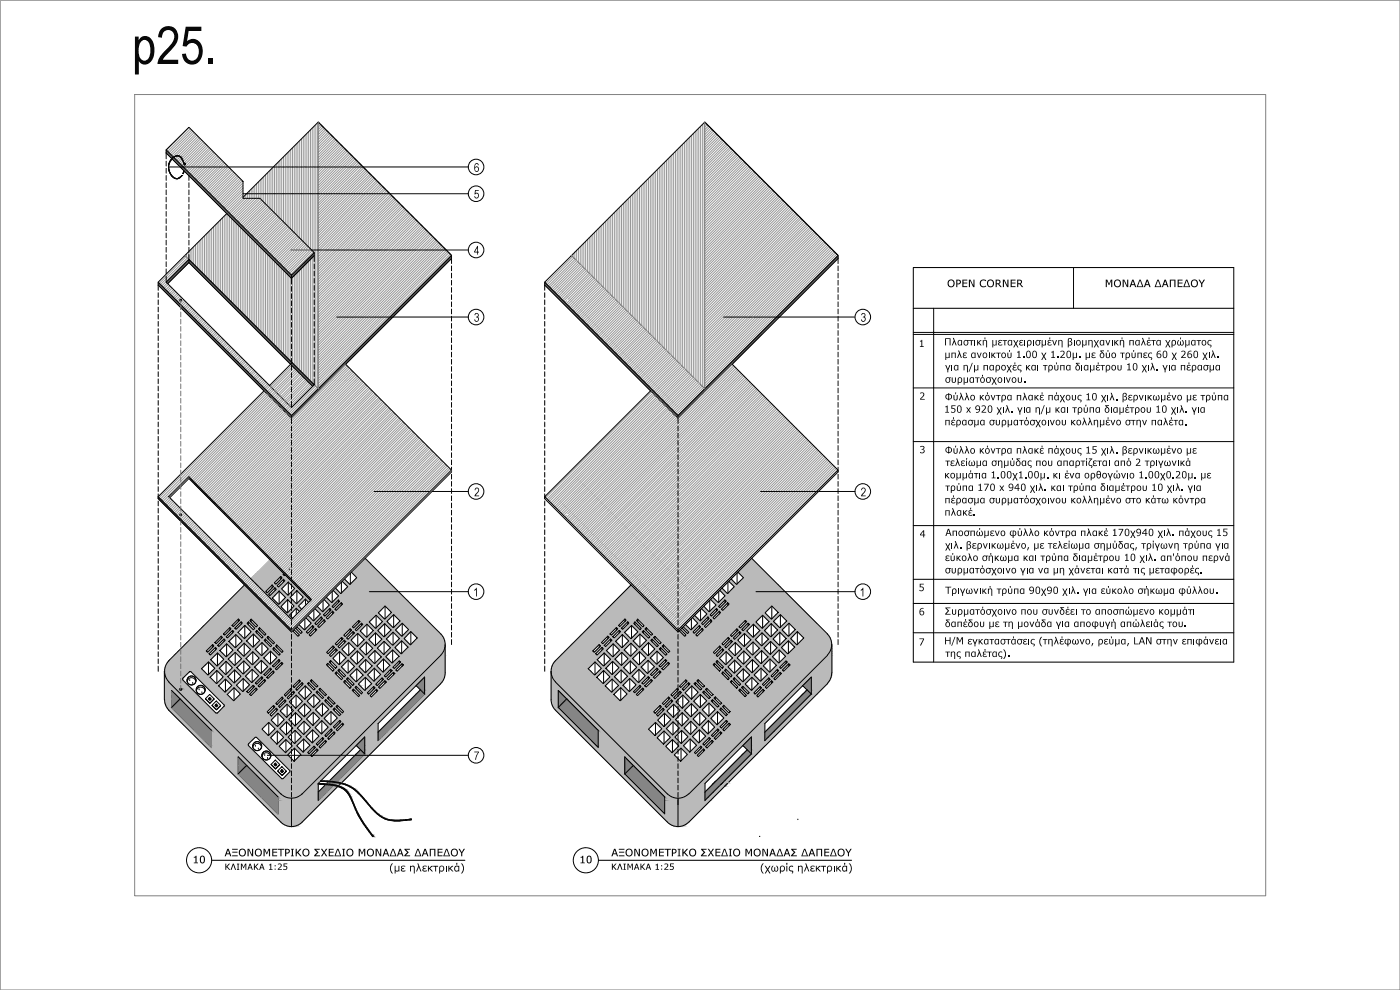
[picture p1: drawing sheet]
<svg xmlns="http://www.w3.org/2000/svg" width="297mm" height="210mm" viewBox="0 0 297 210" stroke-linecap="round" stroke-linejoin="round" font-family="sans-serif">
<g fill="#bababa" stroke="#bababa" stroke-width=".21">
<path d="M176.5 136.7l-.1 .5z"/>
<path d="M176.4 137.2l.1 .5h-.2z"/>
<path d="M176.4 137.2l.1 .5z"/>
<path d="M176.3 137.7l.2 .5h-.4z"/>
<path d="M176.3 137.7h.2v.5z"/>
<path d="M176.1 138.2l.4 .4h-.7z"/>
<path d="M176.1 138.2h.4v.4z"/>
<path d="M175.8 138.6l.7 .4h-1z"/>
<path d="M175.8 138.6h.7v.4z"/>
<path d="M116.9 142.4v.3z"/>
<path d="M171.8 142.7l3.7-3.7 1 3.7z"/>
<path d="M175.5 139h1v3.7z"/>
<path d="M116.9 142.7l.1 .2z"/>
<path d="M171.8 142.7l4.6 .5h-5.1z"/>
<path d="M171.8 142.7h4.7l-.1 .5z"/>
<path d="M116.9 142.9l.1 .5h-.1z"/>
<path d="M116.9 142.9l.1 .5z"/>
<path d="M170.9 143.6l.4-.4 5.1 .4z"/>
<path d="M171.3 143.2h5.1v.4z"/>
<path d="M172.1 143.6l4.2 .2h-4.2z"/>
<path d="M172.1 143.6h4.3l-.1 .2z"/>
<path d="M116.9 143.4l.4 .4h-.4z"/>
<path d="M116.9 143.4l.4 .4z"/>
<path d="M172.1 143.8l4 .4h-4z"/>
<path d="M172.1 143.8h4.2l-.2 .4z"/>
<path d="M116.9 143.8l.6 .5h-.6z"/>
<path d="M116.9 143.8h.4l.2 .5z"/>
<path d="M172.1 144.2l3.7 .4h-3.7z"/>
<path d="M172.1 144.2h4l-.3 .4z"/>
<path d="M116.9 144.3l.9 .4h-.9z"/>
<path d="M116.9 144.3h.6l.3 .4z"/>
<path d="M172.1 144.6l3.4 .4h-3.4z"/>
<path d="M172.1 144.6h3.7l-.3 .4z"/>
<path d="M116.9 144.7l2.7 1.8h-2.7z"/>
<path d="M116.9 144.7h.9l1.8 1.8z"/>
<path d="M172.1 145l1.2 2.2h-1.2z"/>
<path d="M172.1 145h3.4l-2.2 2.2z"/>
<path d="M118.4 146.5l2 .7h-1.2z"/>
<path d="M118.4 146.5h1.2l.8 .7z"/>
<path d="M116.9 146.5l1.5 .7h-1.5z"/>
<path d="M116.9 146.5h1.5v.7z"/>
<path d="M116.9 147.2l1.5 1.2h-1.5z"/>
<path d="M116.9 147.2h1.5v1.2z"/>
<path d="M116.9 148.4l1.5 .6h-1.4z"/>
<path d="M116.9 148.4h1.5v.6z"/>
<path d="M117 149l1.4 .6h-1.3z"/>
<path d="M117 149h1.4v.6z"/>
<path d="M117.1 149.6l1.3 .5h-1z"/>
<path d="M117.1 149.6h1.3v.5z"/>
<path d="M117.4 150.1l1.2 .1h-1.2z"/>
<path d="M117.4 150.1h1l.2 .1z"/>
<path d="M117.4 150.2l1.6 .5h-1.2z"/>
<path d="M117.4 150.2h1.2l.4 .5z"/>
<path d="M170.9 143.6l-8.6 9.9h-1.3z"/>
<path d="M170.9 143.6h1.2l-9.8 9.9z"/>
<path d="M119.2 147.2l8.9 7.7h-1.2z"/>
<path d="M119.2 147.2h1.2l7.7 7.7z"/>
<path d="M172.1 147.2l-7.9 9.1h-1.2z"/>
<path d="M172.1 147.2h1.2l-9.1 9.1z"/>
<path d="M161 153.5l1.3 2.8h-4.1z"/>
<path d="M161 153.5h1.3v2.8z"/>
<path d="M163 156.3l.4 .8h-1.1z"/>
<path d="M163 156.3h1.2l-.8 .8z"/>
<path d="M159.4 156.3l2.9 .8h-2.9z"/>
<path d="M159.4 156.3h2.9v.8z"/>
<path d="M158.2 156.3l.5 .8h-1.3z"/>
<path d="M158.2 156.3h1.2l-.7 .8z"/>
<path d="M126.9 154.9l3.4 2.2h-3.4z"/>
<path d="M126.9 154.9h1.2l2.2 2.2z"/>
<path d="M117.8 150.7l7.7 6.4h-1.2z"/>
<path d="M117.8 150.7h1.2l6.5 6.4z"/>
<path d="M126.9 157.1l4.8 1.4h-4.8z"/>
<path d="M126.9 157.1h3.4l1.4 1.4z"/>
<path d="M124.3 157.1l2.6 1.4h-1.2z"/>
<path d="M124.3 157.1h1.2l1.4 1.4z"/>
<path d="M159.4 157.1l1.2 2.8h-1.2z"/>
<path d="M159.4 157.1h4l-2.8 2.8z"/>
<path d="M125.7 158.5l8.1 2.1h-6z"/>
<path d="M125.7 158.5h6l2.1 2.1z"/>
<path d="M132.5 160.6l4.9 3.6h-1.3z"/>
<path d="M132.5 160.6h1.3l3.6 3.6z"/>
<path d="M127.8 160.6l4.7 3.6h-1.2z"/>
<path d="M127.8 160.6h4.7v3.6z"/>
<path d="M153.4 165.9h1.2l-.2 .2z"/>
<path d="M159.4 159.9l-4.8 6h-1.2z"/>
<path d="M159.4 159.9h1.2l-6 6z"/>
<path d="M157.4 157.1l-7.8 9.1h-1.3z"/>
<path d="M157.4 157.1h1.3l-9.1 9.1z"/>
<path d="M152.7 166.6l1 .2h-1.2z"/>
<path d="M148.3 166.2l1.3 2.2h-3.5z"/>
<path d="M148.3 166.2h1.3v2.2z"/>
<path d="M136.1 164.2l5.5 4.2h-1.2z"/>
<path d="M136.1 164.2h1.3l4.2 4.2z"/>
<path d="M140.4 168.4l1.6 .3h-1.3z"/>
<path d="M140.4 168.4h1.2l.4 .3z"/>
<path d="M145.6 168.8l.5-.4 3.5 .4z"/>
<path d="M146.1 168.4h3.5v.4z"/>
<path d="M140.7 168.7l1.7 .3h-1.4z"/>
<path d="M140.7 168.7h1.3l.4 .3z"/>
<path d="M141 169h1.4z"/>
<path d="M145.1 169.1l.5-.3 4 .3z"/>
<path d="M145.6 168.8h4v.3z"/>
<path d="M141 169l1.9 .2h-1.9z"/>
<path d="M141 169h1.4l.5 .2z"/>
<path d="M144.5 169.3l.6-.2 4.5 .2z"/>
<path d="M145.1 169.1h4.5v.2z"/>
<path d="M141 169.2l2.4 .1h-2.4z"/>
<path d="M141 169.2l2.4 .1z"/>
<path d="M152.5 166.8l-1.3 2.6h-1.2z"/>
<path d="M152.5 166.8h1.2l-2.5 2.6z"/>
<path d="M143.8 169.4h5.8z"/>
<path d="M144.5 169.3l5.1 .1z"/>
<path d="M141 169.3l2.8 .1z"/>
<path d="M150 169.4l.7 .4h-1.1z"/>
<path d="M150 169.4h1.2l-.5 .4z"/>
<path d="M143.8 169.4l5.8 .4h-5.8z"/>
<path d="M143.8 169.4h5.8v.4z"/>
<path d="M143.8 169.8l6 .9h-6z"/>
<path d="M143.8 169.8h6.9l-.9 .9z"/>
<path d="M141 169.4l2.8 1.3h-2.8z"/>
<path d="M141 169.4h2.8v1.3z"/>
<path d="M131.3 164.2l7.8 6.5h-1.2z"/>
<path d="M131.3 164.2h1.2l6.6 6.5z"/>
<path d="M141 170.7l2.8 1.9h-2.8z"/>
<path d="M141 170.7h2.8v1.9z"/>
<path d="M137.9 170.7l3.1 1.9h-1.2z"/>
<path d="M137.9 170.7h1.2l1.9 1.9z"/>
<path d="M143.8 170.7l2.3 3.7h-2.3z"/>
<path d="M143.8 170.7h6l-3.7 3.7z"/>
<path d="M139.8 172.6l4 1.8h-2.2z"/>
<path d="M139.8 172.6h4v1.8z"/>
<path d="M143.8 174.4l1.9 .3h-1.9z"/>
<path d="M143.8 174.4h2.3l-.4 .3z"/>
<path d="M141.6 174.4l2.2 .3h-1.8z"/>
<path d="M141.6 174.4h2.2v.3z"/>
<path d="M143.8 174.7l1.5 .3h-1.5z"/>
<path d="M143.8 174.7h1.9l-.4 .3z"/>
<path d="M142 174.7l1.8 .3h-1.4z"/>
<path d="M142 174.7h1.8v.3z"/>
<path d="M143.8 175l1.1 .2h-1.1z"/>
<path d="M143.8 175h1.5l-.4 .2z"/>
<path d="M142.4 175l1.4 .2h-.9z"/>
<path d="M142.4 175h1.4v.2z"/>
<path d="M143.4 175.3l.4 .1z"/>
<path d="M143.8 175.3h.5z"/>
<path d="M143.8 175.2l.5 .1h-.5z"/>
<path d="M143.8 175.2h1.1l-.6 .1z"/>
<path d="M142.9 175.2l.9 .1z"/>
<path d="M142.9 175.2h.9v.1z"/>
<path d="M94.4 136.7v.5z"/>
<path d="M94.4 137.2v.5h-.1z"/>
<path d="M94.4 137.2v.5z"/>
<path d="M94.3 137.7l.1 .5h-.3z"/>
<path d="M94.3 137.7h.1v.5z"/>
<path d="M94.1 138.2l.3 .4h-.6z"/>
<path d="M94.1 138.2h.3v.4z"/>
<path d="M93.8 138.6l.6 .4h-.9z"/>
<path d="M93.8 138.6h.6v.4z"/>
<path d="M34.9 142.4v.3z"/>
<path d="M93.5 139l.9 3.7h-4.6z"/>
<path d="M93.5 139h.9v3.7z"/>
<path d="M34.9 142.7v.2z"/>
<path d="M89.3 143.2l.5-.5 4.6 .5z"/>
<path d="M89.8 142.7h4.6v.5z"/>
<path d="M34.9 142.9l.1 .5h-.1z"/>
<path d="M34.9 142.9l.1 .5z"/>
<path d="M89.3 143.2l5 .4h-5.4z"/>
<path d="M89.3 143.2h5.1l-.1 .4z"/>
<path d="M90.1 143.6l4.2 .2h-4.2z"/>
<path d="M90.1 143.6h4.2v.2z"/>
<path d="M34.9 143.4l.3 .4h-.3z"/>
<path d="M34.9 143.4h.1l.2 .4z"/>
<path d="M90.1 143.8l4 .4h-4z"/>
<path d="M90.1 143.8h4.2l-.2 .4z"/>
<path d="M34.9 143.8l.6 .5h-.6z"/>
<path d="M34.9 143.8h.3l.3 .5z"/>
<path d="M90.1 144.2l3.7 .4h-3.7z"/>
<path d="M90.1 144.2h4l-.3 .4z"/>
<path d="M34.9 144.3l.9 .4h-.9z"/>
<path d="M34.9 144.3h.6l.3 .4z"/>
<path d="M90.1 144.6l3.4 .4h-3.4z"/>
<path d="M90.1 144.6h3.7l-.3 .4z"/>
<path d="M34.9 144.7l2.7 1.8h-2.7z"/>
<path d="M34.9 144.7h.9l1.8 1.8z"/>
<path d="M90.1 145l1.2 2.2h-1.2z"/>
<path d="M90.1 145h3.4l-2.2 2.2z"/>
<path d="M36.4 146.5l2 .7h-1.2z"/>
<path d="M36.4 146.5h1.2l.8 .7z"/>
<path d="M34.9 146.5l1.5 .7h-1.5z"/>
<path d="M34.9 146.5h1.5v.7z"/>
<path d="M34.9 147.2l1.5 1.2h-1.5z"/>
<path d="M34.9 147.2h1.5v1.2z"/>
<path d="M34.9 148.4l1.5 .6h-1.4z"/>
<path d="M34.9 148.4h1.5v.6z"/>
<path d="M35 149l1.4 .6h-1.3z"/>
<path d="M35 149h1.4v.6z"/>
<path d="M35.1 149.6l1.3 .5h-1.1z"/>
<path d="M35.1 149.6h1.3v.5z"/>
<path d="M35.3 150.1l1.2 .1h-1.1z"/>
<path d="M35.3 150.1h1.1l.1 .1z"/>
<path d="M35.4 150.2l1.6 .5h-1.2z"/>
<path d="M35.4 150.2h1.1l.5 .5z"/>
<path d="M88.9 143.6l-8.7 9.9h-1.2z"/>
<path d="M88.9 143.6h1.2l-9.9 9.9z"/>
<path d="M37.2 147.2l8.8 7.7h-1.1z"/>
<path d="M37.2 147.2h1.2l7.6 7.7z"/>
<path d="M90.1 147.2l-7.9 9.1h-1.2z"/>
<path d="M90.1 147.2h1.2l-9.1 9.1z"/>
<path d="M79 153.5l1.2 2.8h-4z"/>
<path d="M79 153.5h1.2v2.8z"/>
<path d="M81 156.3l.4 .8h-1.2z"/>
<path d="M81 156.3h1.2l-.8 .8z"/>
<path d="M77.4 156.3l2.8 .8h-2.8z"/>
<path d="M77.4 156.3h2.8v.8z"/>
<path d="M76.2 156.3l.4 .8h-1.2z"/>
<path d="M76.2 156.3h1.2l-.8 .8z"/>
<path d="M44.9 154.9l3.3 2.2h-3.3z"/>
<path d="M44.9 154.9h1.1l2.2 2.2z"/>
<path d="M35.8 150.7l7.7 6.4h-1.3z"/>
<path d="M35.8 150.7h1.2l6.5 6.4z"/>
<path d="M44.9 157.1l4.8 1.4h-4.8z"/>
<path d="M44.9 157.1h3.3l1.5 1.4z"/>
<path d="M42.2 157.1l2.7 1.4h-1.2z"/>
<path d="M42.2 157.1h1.3l1.4 1.4z"/>
<path d="M77.4 157.1l1.2 2.8h-1.2z"/>
<path d="M77.4 157.1h4l-2.8 2.8z"/>
<path d="M43.7 158.5l8 2.1h-6z"/>
<path d="M43.7 158.5h6l2 2.1z"/>
<path d="M50.5 160.6l4.8 3.6h-1.2z"/>
<path d="M50.5 160.6h1.2l3.6 3.6z"/>
<path d="M45.7 160.6l4.8 3.6h-1.2z"/>
<path d="M45.7 160.6h4.8v3.6z"/>
<path d="M71.4 165.9h1.2l-.2 .2z"/>
<path d="M71.4 165.9l6-6-4.8 6z"/>
<path d="M77.4 159.9h1.2l-6 6z"/>
<path d="M66.3 166.2l9.1-9.1-7.9 9.1z"/>
<path d="M75.4 157.1h1.2l-9.1 9.1z"/>
<path d="M70.5 166.8l.2-.2 1 .2z"/>
<path d="M66.3 166.2l1.2 2.2h-3.4z"/>
<path d="M66.3 166.2h1.2v2.2z"/>
<path d="M54.1 164.2l5.5 4.2h-1.2z"/>
<path d="M54.1 164.2h1.2l4.3 4.2z"/>
<path d="M58.4 168.4l1.6 .3h-1.3z"/>
<path d="M58.4 168.4h1.2l.4 .3z"/>
<path d="M63.6 168.8l.5-.4 3.4 .4z"/>
<path d="M64.1 168.4h3.4v.4z"/>
<path d="M58.7 168.7l1.7 .3h-1.4z"/>
<path d="M58.7 168.7h1.3l.4 .3z"/>
<path d="M59 169h1.4z"/>
<path d="M63.1 169.1l.5-.3 3.9 .3z"/>
<path d="M63.6 168.8h3.9v.3z"/>
<path d="M59 169l1.9 .2h-1.9z"/>
<path d="M59 169h1.4l.5 .2z"/>
<path d="M62.5 169.3l.6-.2 4.4 .2z"/>
<path d="M63.1 169.1h4.4v.2z"/>
<path d="M59 169.2l2.3 .1h-2.3z"/>
<path d="M59 169.2l2.3 .1z"/>
<path d="M70.5 166.8l-1.3 2.6h-1.2z"/>
<path d="M70.5 166.8h1.2l-2.5 2.6z"/>
<path d="M61.8 169.4h5.7z"/>
<path d="M62.5 169.3l5 .1z"/>
<path d="M59 169.3l2.8 .1z"/>
<path d="M67.5 169.8l.5-.4 .7 .4z"/>
<path d="M68 169.4h1.2l-.5 .4z"/>
<path d="M61.8 169.4l5.7 .4h-5.7z"/>
<path d="M61.8 169.4h5.7v.4z"/>
<path d="M61.8 169.8l6 .9h-6z"/>
<path d="M61.8 169.8h6.9l-.9 .9z"/>
<path d="M59 169.4l2.8 1.3h-2.8z"/>
<path d="M59 169.4h2.8v1.3z"/>
<path d="M49.3 164.2l7.8 6.5h-1.3z"/>
<path d="M49.3 164.2h1.2l6.6 6.5z"/>
<path d="M59 170.7l2.8 1.9h-2.8z"/>
<path d="M59 170.7h2.8v1.9z"/>
<path d="M55.8 170.7l3.2 1.9h-1.2z"/>
<path d="M55.8 170.7h1.3l1.9 1.9z"/>
<path d="M61.8 170.7l2.3 3.7h-2.3z"/>
<path d="M61.8 170.7h6l-3.7 3.7z"/>
<path d="M57.8 172.6l4 1.8h-2.2z"/>
<path d="M57.8 172.6h4v1.8z"/>
<path d="M61.8 174.4l1.9 .3h-1.9z"/>
<path d="M61.8 174.4h2.3l-.4 .3z"/>
<path d="M59.6 174.4l2.2 .3h-1.8z"/>
<path d="M59.6 174.4h2.2v.3z"/>
<path d="M61.8 174.7l1.5 .3h-1.5z"/>
<path d="M61.8 174.7h1.9l-.4 .3z"/>
<path d="M60 174.7l1.8 .3h-1.4z"/>
<path d="M60 174.7h1.8v.3z"/>
<path d="M61.8 175l1 .2h-1z"/>
<path d="M61.8 175h1.5l-.5 .2z"/>
<path d="M60.4 175l1.4 .2h-.9z"/>
<path d="M60.4 175h1.4v.2z"/>
<path d="M61.3 175.3l.5 .1z"/>
<path d="M61.8 175.3h.5z"/>
<path d="M61.8 175.2l.5 .1h-.5z"/>
<path d="M61.8 175.2h1l-.5 .1z"/>
<path d="M60.9 175.2l.9 .1z"/>
<path d="M60.9 175.2h.9v.1z"/>
<path d="M77.2 118.7l.3-.3 .3 .3z"/>
<path d="M57.3 118.7l2.6 2.7h-5.3z"/>
<path d="M74.5 121.4l-.3 .3z"/>
<path d="M77.2 118.7l3.2 2.7h-5.9z"/>
<path d="M77.2 118.7h.6l2.6 2.7z"/>
<path d="M74 121.8l.2-.1z"/>
<path d="M74.5 121.4l6.2 .3h-5.9z"/>
<path d="M74.5 121.4h5.9l.3 .3z"/>
<path d="M54.6 121.4l5.6 .3h-5.9z"/>
<path d="M54.6 121.4h5.3l.3 .3z"/>
<path d="M74 121.8l-.1 .2z"/>
<path d="M54.3 121.7l5.7 .1h-5.9z"/>
<path d="M54.3 121.7h5.9l-.2 .1z"/>
<path d="M60.5 122l.2 .1h-.4z"/>
<path d="M73.9 122l-.1 .1z"/>
<path d="M73.6 122.3l.2-.2z"/>
<path d="M54.1 121.8l6.2 .3h-6.5z"/>
<path d="M54.1 121.8h5.9l.3 .3z"/>
<path d="M73.6 122.3l-.2 .2z"/>
<path d="M53.8 122.1l7 .2h-7.1z"/>
<path d="M53.8 122.1h6.9l.1 .2z"/>
<path d="M74.8 121.7l6.8 .8h-5.9z"/>
<path d="M74.8 121.7h5.9l.9 .8z"/>
<path d="M59.6 122.3l1.5 .2h-1.3z"/>
<path d="M59.6 122.3h1.2l.3 .2z"/>
<path d="M53.7 122.3l5.6 .2h-5.9z"/>
<path d="M53.7 122.3h5.9l-.3 .2z"/>
<path d="M73.3 122.6l-.2 .2z"/>
<path d="M59.8 122.5l1.3 .1z"/>
<path d="M53.4 122.5l5.7 .3h-5.9z"/>
<path d="M53.4 122.5h5.9l-.2 .3z"/>
<path d="M73.1 122.8v.1h-.1z"/>
<path d="M59.5 122.9l.3-.3 1.6 .3z"/>
<path d="M59.8 122.6h1.3l.3 .3z"/>
<path d="M60.1 122.9l1.6 .3h-1.3z"/>
<path d="M60.1 122.9h1.3l.3 .3z"/>
<path d="M59.5 122.9l.4 .3h-.6z"/>
<path d="M59.5 122.9h.6l-.2 .3z"/>
<path d="M72.6 123.3l-.2 .2z"/>
<path d="M73 122.9l.6 .4h-1z"/>
<path d="M73 122.9l.6 .4z"/>
<path d="M72.2 123.6l.2-.1z"/>
<path d="M60.4 123.2l1.6 .3h-1.9z"/>
<path d="M60.4 123.2h1.3l.3 .3z"/>
<path d="M72.2 123.6l-.2 .3z"/>
<path d="M58.7 123.6l.6-.4 .1 .4z"/>
<path d="M59.3 123.2h.6l-.5 .4z"/>
<path d="M53.2 122.8l5 .8h-4.1z"/>
<path d="M53.2 122.8h5.9l-.9 .8z"/>
<path d="M58.7 123.6l.4 .3h-.6z"/>
<path d="M58.7 123.6h.7l-.3 .3z"/>
<path d="M54.1 123.6l4.4 .3h-4.1z"/>
<path d="M54.1 123.6h4.1l.3 .3z"/>
<path d="M71.8 124.1l.1-.1z"/>
<path d="M75.7 122.5l7.3 1.5h-8.8z"/>
<path d="M75.7 122.5h5.9l1.4 1.5z"/>
<path d="M72.6 123.3l1.6 .7h-.9z"/>
<path d="M72.6 123.3h1l.6 .7z"/>
<path d="M71.6 124.2l.2-.1z"/>
<path d="M54.4 123.9l4.5 .2h-4.3z"/>
<path d="M54.4 123.9h4.7l-.2 .2z"/>
<path d="M71.6 124.2l-.1 .2z"/>
<path d="M57.7 124.1l1.1 .1z"/>
<path d="M57.7 124.1h1.2l-.1 .1z"/>
<path d="M57.9 124.2l1.1 .2h-1z"/>
<path d="M57.9 124.2h.9l.2 .2z"/>
<path d="M73.3 124l10.2 .4h-9.7z"/>
<path d="M73.3 124h9.7l.5 .4z"/>
<path d="M59.1 124.4l1-.9v.9z"/>
<path d="M60.1 123.5h1.1l-1.1 .9z"/>
<path d="M57.9 124.4h1.1z"/>
<path d="M58 124.4h1z"/>
<path d="M71.4 124.5l-.2 .2z"/>
<path d="M59.1 124.4l1 .1z"/>
<path d="M59.1 124.4h1z"/>
<path d="M57.9 124.4l1.2 .1z"/>
<path d="M57.7 124.7l.2-.2 2 .2z"/>
<path d="M57.9 124.5h2.2l-.2 .2z"/>
<path d="M71.2 124.7l-.1 .1z"/>
<path d="M58.3 124.7h1.6z"/>
<path d="M57.7 124.7h.6z"/>
<path d="M61.2 123.5l2.2 1.3h-.9z"/>
<path d="M61.2 123.5h.8l1.4 1.3z"/>
<path d="M58.4 124.7l1.3 .2h-1.2z"/>
<path d="M58.4 124.7h1.5l-.2 .2z"/>
<path d="M58.5 124.9l1.3 .1z"/>
<path d="M70.6 125.2l.5-.4 .5 .4z"/>
<path d="M71.1 124.8l.5 .4z"/>
<path d="M70.5 125.4l.1-.1z"/>
<path d="M70.6 125.2l1.1 .1z"/>
<path d="M62.5 124.8l1.3 .5h-1.7z"/>
<path d="M62.5 124.8h.9l.4 .5z"/>
<path d="M58.2 125.4l.4-.4 1.6 .4z"/>
<path d="M58.6 125h1.2l.4 .4z"/>
<path d="M70.4 125.5l-.3 .3z"/>
<path d="M59.2 125.4l1.1 .1z"/>
<path d="M58.2 125.4l1 .1h-1.1z"/>
<path d="M58.2 125.4h1z"/>
<path d="M56.9 125.5l.7-.8v.8z"/>
<path d="M57.6 124.7h.7l-.7 .8z"/>
<path d="M54.6 124.1l1.8 1.4h-.5z"/>
<path d="M54.6 124.1h3.1l-1.3 1.4z"/>
<path d="M70.1 125.8l-.1 .1z"/>
<path d="M73.8 124.4l11 1.4h-12.3z"/>
<path d="M73.8 124.4h9.7l1.3 1.4z"/>
<path d="M70.7 125.3l1.4 .5h-.9z"/>
<path d="M70.7 125.3h1l.4 .5z"/>
<path d="M56.9 125.5l.4 .3h-.6z"/>
<path d="M56.9 125.5h.7l-.3 .3z"/>
<path d="M55.9 125.5l.8 .3h-.5z"/>
<path d="M55.9 125.5h.5l.3 .3z"/>
<path d="M70 125.9l-.2 .2z"/>
<path d="M72.5 125.8l12.5 .1h-12.7z"/>
<path d="M72.5 125.8h12.3l.2 .1z"/>
<path d="M71.2 125.8l1.1 .1h-1z"/>
<path d="M71.2 125.8h.9l.2 .1z"/>
<path d="M69.8 126.1l-.2 .2z"/>
<path d="M62.1 125.3l.1 .8h-.9z"/>
<path d="M62.1 125.3h.9l-.8 .8z"/>
<path d="M59.3 125.5l1.6 .6h-1z"/>
<path d="M59.3 125.5h1l.6 .6z"/>
<path d="M56.2 125.8l.8 .3h-.5z"/>
<path d="M56.2 125.8h1.1l-.3 .3z"/>
<path d="M69.6 126.3l-.1 .1z"/>
<path d="M61.3 126.1l.7 .2h-.9z"/>
<path d="M61.3 126.1h.9l-.2 .2z"/>
<path d="M59.9 126.1l1.2 .2h-1z"/>
<path d="M59.9 126.1h1l.2 .2z"/>
<path d="M58.1 125.5l.3 .8h-1.1z"/>
<path d="M58.1 125.5h1.1l-.8 .8z"/>
<path d="M56.5 126.1l.7 .2h-.5z"/>
<path d="M56.5 126.1h.5l.2 .2z"/>
<path d="M57.3 126.3l1 .1z"/>
<path d="M57.3 126.3h1.1z"/>
<path d="M56.7 126.3l.6 .1z"/>
<path d="M69.5 126.4l-.3 .3z"/>
<path d="M71.3 125.9l14.1 .5h-13.6z"/>
<path d="M71.3 125.9h13.7l.4 .5z"/>
<path d="M63 125.3l2.2 1.4h-.9z"/>
<path d="M63 125.3h.8l1.4 1.4z"/>
<path d="M60.1 126.3l1.4 .4h-.9z"/>
<path d="M60.1 126.3h1.9l-.5 .4z"/>
<path d="M60.6 126.7h.9z"/>
<path d="M56.8 126.4l1 .5h-.5z"/>
<path d="M56.8 126.4h1.5l-.5 .5z"/>
<path d="M63.9 127.1l.4-.4 1.3 .4z"/>
<path d="M64.3 126.7h.9l.4 .4z"/>
<path d="M69.2 126.7l.5 .5h-1z"/>
<path d="M69.2 126.7l.5 .5z"/>
<path d="M64.8 127.1l.9 .1z"/>
<path d="M63.9 127.1l.8 .1h-.9z"/>
<path d="M63.9 127.1h.9z"/>
<path d="M60.6 126.7l1.4 .5h-1.9z"/>
<path d="M60.6 126.7h.9l.5 .5z"/>
<path d="M71.8 126.4l14.5 .9h-15.4z"/>
<path d="M71.8 126.4h13.6l.9 .9z"/>
<path d="M68.5 127.3l-.1 .2z"/>
<path d="M71.8 127.3h14.6z"/>
<path d="M70.9 127.3h.8z"/>
<path d="M70.9 127.3h.9z"/>
<path d="M64.8 127.2l1.1 .1h-.9z"/>
<path d="M64.8 127.2h.9l.2 .1z"/>
<path d="M65.2 127.5h.5l-.3 .3z"/>
<path d="M68.1 127.8l.3-.3z"/>
<path d="M71.9 127.3l14.7 .2h-14.6z"/>
<path d="M71.9 127.3h14.5l.2 .2z"/>
<path d="M65 127.3l.7 .2h-.5z"/>
<path d="M65 127.3h.9l-.2 .2z"/>
<path d="M68.1 127.8h-.1z"/>
<path d="M70.9 127.3l.4 .5h-.8z"/>
<path d="M70.9 127.3h.8l-.4 .5z"/>
<path d="M68.7 127.2l1.6 .6h-1z"/>
<path d="M68.7 127.2h1l.6 .6z"/>
<path d="M70.5 127.8h.7h-.8z"/>
<path d="M70.5 127.8h.8z"/>
<path d="M69.3 127.8h1.1z"/>
<path d="M68 127.9l-.2 .2z"/>
<path d="M72 127.5l14.9 .4h-15.2z"/>
<path d="M72 127.5h14.6l.3 .4z"/>
<path d="M63.8 127.2l.2 .7h-.9z"/>
<path d="M63.8 127.2h.9l-.7 .7z"/>
<path d="M61 127.2l1.6 .7h-.9z"/>
<path d="M61 127.2h1l.6 .7z"/>
<path d="M72.4 127.9l14.7 .2h-14.5z"/>
<path d="M72.4 127.9h14.5l.2 .2z"/>
<path d="M71.7 127.9l.5 .2h-.7z"/>
<path d="M71.7 127.9h.7l-.2 .2z"/>
<path d="M63.1 127.9l.7 .2h-.9z"/>
<path d="M63.1 127.9h.9l-.2 .2z"/>
<path d="M61.7 127.9l1.2 .2h-1z"/>
<path d="M61.7 127.9h.9l.3 .2z"/>
<path d="M67.8 128.1l-.1 .1z"/>
<path d="M72.6 128.1h14.6z"/>
<path d="M60.1 127.2v.9h-.9z"/>
<path d="M60.1 127.2h.9l-.9 .9z"/>
<path d="M57.3 126.9l1.7 1.2h-.4z"/>
<path d="M57.3 126.9h.5l1.2 1.2z"/>
<path d="M67.6 128.3l.1-.1z"/>
<path d="M59.2 128.1l.9 .1h-1z"/>
<path d="M59.2 128.1h.9z"/>
<path d="M58.6 128.1l.5 .1z"/>
<path d="M67.6 128.3l-.3 .3z"/>
<path d="M69.4 127.8l1.3 .5h-.8z"/>
<path d="M69.4 127.8h1.8l-.5 .5z"/>
<path d="M61.9 128.1l1.4 .5h-.9z"/>
<path d="M61.9 128.1h1.9l-.5 .5z"/>
<path d="M72.7 128.1l14.9 .5h-15.3z"/>
<path d="M72.7 128.1h14.5l.4 .5z"/>
<path d="M81.7 128.6h5.9z"/>
<path d="M72.2 128.6h9.5z"/>
<path d="M72.3 128.6h9.4z"/>
<path d="M62.4 128.6h1z"/>
<path d="M69.9 128.3l.5 .3h-.8z"/>
<path d="M69.9 128.3h.8l-.3 .3z"/>
<path d="M71.5 128.1l.1 .6h-.7z"/>
<path d="M71.5 128.1h.7l-.6 .6z"/>
<path d="M69.6 128.6l.9 .1z"/>
<path d="M58.7 128.2l.9 .5h-.5z"/>
<path d="M58.7 128.2h1.4l-.5 .5z"/>
<path d="M70.7 128.9l.2-.2 .5 .2z"/>
<path d="M70.9 128.7h.7l-.2 .2z"/>
<path d="M69.3 128.9l.2-.2 1.2 .2z"/>
<path d="M69.5 128.7h1l.2 .2z"/>
<path d="M62.4 128.6l1.4 .4h-1.9z"/>
<path d="M62.4 128.6h1l.4 .4z"/>
<path d="M69.1 129.1l.2-.2 1.9 .2z"/>
<path d="M69.3 128.9h2.1l-.2 .2z"/>
<path d="M66.7 129.2l.1-.1z"/>
<path d="M67.3 128.6l.5 .5h-1z"/>
<path d="M67.3 128.6l.5 .5z"/>
<path d="M66.8 129.1l1.1 .1h-1z"/>
<path d="M66.8 129.1h1l.1 .1z"/>
<path d="M62.9 129l1.1 .2h-1z"/>
<path d="M62.9 129h.9l.2 .2z"/>
<path d="M66.7 129.2l-.2 .2z"/>
<path d="M70 129.1l1 .1h-.9z"/>
<path d="M70 129.1h1.2l-.2 .1z"/>
<path d="M66.5 129.4l-.1 .1z"/>
<path d="M70.1 129.2l1.1 .2z"/>
<path d="M70.1 129.2h.9l.2 .2z"/>
<path d="M66.2 129.7l.2-.2z"/>
<path d="M72.2 128.6l8.6 .9h-9.5z"/>
<path d="M72.2 128.6h9.5l-.9 .9z"/>
<path d="M70.1 129.5l.2-.1 1 .1z"/>
<path d="M70.3 129.4l1 .1z"/>
<path d="M70.1 129.5l10.5 .2h-10.7z"/>
<path d="M70.1 129.5h10.7l-.2 .2z"/>
<path d="M63 129.2l.5 .5z"/>
<path d="M63 129.2h1l-.5 .5z"/>
<path d="M66.2 129.7l-.1 .1z"/>
<path d="M69.1 129.1l.3 .6h-.9z"/>
<path d="M69.1 129.1h.9l-.6 .6z"/>
<path d="M66.9 129.2l1.5 .5h-1z"/>
<path d="M66.9 129.2h1l.5 .5z"/>
<path d="M66 129.9l.1-.1z"/>
<path d="M68.5 129.7l.8 .1h-.9z"/>
<path d="M68.5 129.7h.9z"/>
<path d="M67.4 129.7l1 .1z"/>
<path d="M81.7 128.6l7.2 1.3h-5.9z"/>
<path d="M81.7 128.6h5.9l1.3 1.3z"/>
<path d="M70.6 129.7l9.7 .3h-9.4z"/>
<path d="M70.6 129.7h10l-.3 .3z"/>
<path d="M70.8 130h9.5z"/>
<path d="M70.9 130h9.4z"/>
<path d="M65.6 130.2l.3-.2z"/>
<path d="M61.9 129v1h-1z"/>
<path d="M61.9 129h1l-1 1z"/>
<path d="M59.1 128.7l1.8 1.3h-.4z"/>
<path d="M59.1 128.7h.5l1.3 1.3z"/>
<path d="M65.6 130.2l-.1 .2z"/>
<path d="M67.5 129.8l1.3 .4h-.8z"/>
<path d="M67.5 129.8h1.8l-.5 .4z"/>
<path d="M83 129.9l6.4 .5h-6.8z"/>
<path d="M83 129.9h5.9l.5 .5z"/>
<path d="M67.8 130.4l.2-.2 .6 .2z"/>
<path d="M68 130.2h.8l-.2 .2z"/>
<path d="M60.5 130l.9 .5h-.5z"/>
<path d="M60.5 130h1.4l-.5 .5z"/>
<path d="M70.8 130l10 .5h-10.5z"/>
<path d="M70.8 130h9.5l.5 .5z"/>
<path d="M65.4 130.5l.1 .2h-.3z"/>
<path d="M69.9 129.7l-.2 .8h-.6z"/>
<path d="M69.9 129.7h.7l-.9 .8z"/>
<path d="M67.8 130.4l.9 .1h-1z"/>
<path d="M67.8 130.4h.8l.1 .1z"/>
<path d="M69.1 130.5l.4 .2h-.6z"/>
<path d="M69.1 130.5h.6l-.2 .2z"/>
<path d="M67.7 130.5l1.2 .2h-1.4z"/>
<path d="M67.7 130.5h1l.2 .2z"/>
<path d="M67.3 130.9l.2-.2 1.8 .2z"/>
<path d="M67.5 130.7h2l-.2 .2z"/>
<path d="M68.1 130.9l1.1 .1h-.9z"/>
<path d="M68.1 130.9h1.2l-.1 .1z"/>
<path d="M67.2 131l.1-.1 .7 .1z"/>
<path d="M67.3 130.9h.8l-.1 .1z"/>
<path d="M64.8 131l.4-.3 .6 .3z"/>
<path d="M65.2 130.7h.3l.3 .3z"/>
<path d="M64.7 131.1l.1-.1z"/>
<path d="M68.3 131h.9z"/>
<path d="M64.8 131h1z"/>
<path d="M60.9 130.5l1.2 .6h-.5z"/>
<path d="M60.9 130.5h.5l.7 .6z"/>
<path d="M64.7 131.2l-.1 .1z"/>
<path d="M68.3 131l1 .2h-.9z"/>
<path d="M68.3 131h.9l.1 .2z"/>
<path d="M70.3 130.5l8.6 .8h-9.4z"/>
<path d="M70.3 130.5h9.5l-.9 .8z"/>
<path d="M68.4 131.2l1.1 .1h-1.2z"/>
<path d="M68.4 131.2l1.1 .1z"/>
<path d="M51.8 124.1l7.3 7.2h-14.4z"/>
<path d="M51.8 124.1l7.3 7.2z"/>
<path d="M69.5 131.3h9.4z"/>
<path d="M68.3 131.3h1.2z"/>
<path d="M50.6 131.3h8.5z"/>
<path d="M44.7 131.3h5.9z"/>
<path d="M81.6 131.3l1-.9-.1 .9z"/>
<path d="M82.6 130.4h.9l-1 .9z"/>
<path d="M79.8 130.5l1.8 .8h-1z"/>
<path d="M79.8 130.5h1l.8 .8z"/>
<path d="M61.6 131.1l.3 .2z"/>
<path d="M61.6 131.1h.5l-.2 .2z"/>
<path d="M64.4 131.5l.1-.1z"/>
<path d="M64.4 131.5l-.1 .1z"/>
<path d="M68.1 131.5l.2-.2 10.5 .2z"/>
<path d="M68.3 131.3h10.6l-.1 .2z"/>
<path d="M50.6 131.3l2.4 .3h-2.2z"/>
<path d="M50.6 131.3h2.7l-.3 .3z"/>
<path d="M68.7 131.5l10 .1h-9.8z"/>
<path d="M68.7 131.5h10.1l-.1 .1z"/>
<path d="M64.3 131.6l-.1 .1z"/>
<path d="M67.2 131l.2 .6h-.8z"/>
<path d="M67.2 131h.8l-.6 .6z"/>
<path d="M64.8 131l1.6 .6h-1z"/>
<path d="M64.8 131h1l.6 .6z"/>
<path d="M50.8 131.6h2.2z"/>
<path d="M66.5 131.7h.8z"/>
<path d="M66.6 131.6h.8z"/>
<path d="M65.4 131.6l1.1 .1z"/>
<path d="M83.5 130.4l7.3 1.3h-5.9z"/>
<path d="M83.5 130.4h5.9l1.4 1.3z"/>
<path d="M68.9 131.6l7 .2h-6.9z"/>
<path d="M68.9 131.6h7.2l-.2 .2z"/>
<path d="M80.6 131.3l1.5 .5h-1z"/>
<path d="M80.6 131.3h1.9l-.4 .5z"/>
<path d="M81.1 131.8l1 .1z"/>
<path d="M76.1 131.6l2.3 .3h-2z"/>
<path d="M76.1 131.6h2.6l-.3 .3z"/>
<path d="M50.5 131.9l.3-.3 2.4 .3z"/>
<path d="M50.8 131.6h2.2l.2 .3z"/>
<path d="M76.4 131.9h1.9z"/>
<path d="M76.4 131.9h2z"/>
<path d="M51.2 131.9h2.1z"/>
<path d="M50.5 131.9h.6z"/>
<path d="M50.5 131.9h.7z"/>
<path d="M63.7 132.2l.3-.3z"/>
<path d="M52.7 131.9l.8 .3h-.6z"/>
<path d="M52.7 131.9h.6l.2 .3z"/>
<path d="M51.2 131.9l1.2 .3h-1z"/>
<path d="M51.2 131.9h1.5l-.3 .3z"/>
<path d="M76.3 131.9l2.3 .3h-2.5z"/>
<path d="M76.3 131.9h2l.3 .3z"/>
<path d="M84.9 131.7l6.3 .5h-6.8z"/>
<path d="M84.9 131.7h5.9l.4 .5z"/>
<path d="M76.7 132.2h1.9z"/>
<path d="M76.1 132.2h.6z"/>
<path d="M65.5 131.7l1.4 .5h-.9z"/>
<path d="M65.5 131.7h1.8l-.4 .5z"/>
<path d="M51.4 132.2h1z"/>
<path d="M66 132.2h.8z"/>
<path d="M66 132.2h.9z"/>
<path d="M63.4 132.4l.2-.1z"/>
<path d="M80.7 132.3l.4-.4 1.4 .4z"/>
<path d="M81.1 131.9h1l.4 .4z"/>
<path d="M81.6 132.3l1.1 .1h-1z"/>
<path d="M81.6 132.3h.9l.2 .1z"/>
<path d="M80.5 132.4l.2-.1 .8 .1z"/>
<path d="M80.7 132.3h.9l-.1 .1z"/>
<path d="M76.7 132.2l2.1 .2h-1.8z"/>
<path d="M76.7 132.2h1.9l.2 .2z"/>
<path d="M77.8 132.4l1.1 .1z"/>
<path d="M77 132.4l.8 .1z"/>
<path d="M77 132.4h.8z"/>
<path d="M68.1 131.5l-.4 1h-.6z"/>
<path d="M68.1 131.5h.6l-1 1z"/>
<path d="M65.7 132.5l.3-.3 1.1 .3z"/>
<path d="M66 132.2h.8l.3 .3z"/>
<path d="M43.3 132.7l1.4-1.4 4.5 1.4z"/>
<path d="M44.7 131.3h5.9l-1.4 1.4z"/>
<path d="M50.9 132.7l.5-.5 1.5 .5z"/>
<path d="M51.4 132.2h1l.5 .5z"/>
<path d="M53.3 131.3l7.2 1.4h-5.9z"/>
<path d="M53.3 131.3h5.8l1.4 1.4z"/>
<path d="M51.9 132.7h1z"/>
<path d="M50.9 132.7h1z"/>
<path d="M65.7 132.5l1.9 .2h-2.1z"/>
<path d="M65.7 132.5h2l-.1 .2z"/>
<path d="M66.3 132.7l1.1 .1z"/>
<path d="M66.3 132.7h1.3l-.2 .1z"/>
<path d="M65.5 132.7l.7 .1h-.8z"/>
<path d="M65.5 132.7h.8l-.1 .1z"/>
<path d="M49.6 132.8l.9-.9-.3 .9z"/>
<path d="M50.5 131.9h.6l-.9 .9z"/>
<path d="M43.3 132.7l6.1 .1h-6.3z"/>
<path d="M43.3 132.7h5.9l.2 .1z"/>
<path d="M49.6 132.8l.5 .1h-.6z"/>
<path d="M49.6 132.8h.6z"/>
<path d="M43.1 132.8l6.4 .1h-6.5z"/>
<path d="M43.1 132.8l6.4 .1z"/>
<path d="M69 131.8l5.8 1.2h-7z"/>
<path d="M69 131.8h6.9l-1.1 1.2z"/>
<path d="M63.4 132.5l.5 .5h-1z"/>
<path d="M63.4 132.5l.5 .5z"/>
<path d="M54.6 132.7l6.1 .3h-6.3z"/>
<path d="M54.6 132.7h5.9l.2 .3z"/>
<path d="M52.9 132.2l1.4 .8h-.6z"/>
<path d="M52.9 132.2h.6l.8 .8z"/>
<path d="M62.9 133h1z"/>
<path d="M54.4 133h6.4z"/>
<path d="M53.7 133h.6z"/>
<path d="M62.9 133l-.1 .1z"/>
<path d="M66.5 132.8l1.1 .2h-1z"/>
<path d="M66.5 132.8h.9l.2 .2z"/>
<path d="M67.8 133l7.1 .1h-7.2z"/>
<path d="M67.8 133h7l.1 .1z"/>
<path d="M66.6 133l1.1 .1h-1.2z"/>
<path d="M66.6 133h1l.1 .1z"/>
<path d="M42.8 133.1l.2-.2 6.9 .2z"/>
<path d="M43 132.9h7.1l-.2 .2z"/>
<path d="M67.7 133.1h7.2z"/>
<path d="M66.5 133.1h1.2z"/>
<path d="M53.7 133l7.2 .2h-7z"/>
<path d="M53.7 133h7.1l.1 .2z"/>
<path d="M84.4 132.2v1h-1z"/>
<path d="M84.4 132.2h.9l-.9 1z"/>
<path d="M81.7 132.4l1.7 .8h-.9z"/>
<path d="M81.7 132.4h1l.7 .8z"/>
<path d="M75 133.2l1.1-1-.4 1z"/>
<path d="M76.1 132.2h.6l-1 1z"/>
<path d="M66.5 133.1l8.5 .1h-8.6z"/>
<path d="M66.5 133.1l8.5 .1z"/>
<path d="M48.8 133.1l1 .2h-.9z"/>
<path d="M48.8 133.1h1.1l-.1 .2z"/>
<path d="M80.5 132.4l.1 .9h-.9z"/>
<path d="M80.5 132.4h1l-.9 .9z"/>
<path d="M77.9 132.5l1.8 .8h-1z"/>
<path d="M77.9 132.5h1l.8 .8z"/>
<path d="M53.9 133.2l1 .1z"/>
<path d="M53.9 133.2h1.2l-.2 .1z"/>
<path d="M66.3 133.3h9.3z"/>
<path d="M66.4 133.2h9.3z"/>
<path d="M66.9 133.3l8.6 .1z"/>
<path d="M66.9 133.3h8.7z"/>
<path d="M66.2 133.4h.7z"/>
<path d="M66.3 133.3h.6z"/>
<path d="M48.9 133.3l1 .1h-.9z"/>
<path d="M48.9 133.3h.9l.1 .1z"/>
<path d="M67 133.4h8.5z"/>
<path d="M53.9 133.4l.1-.1 .8 .1z"/>
<path d="M54 133.3h.9l-.1 .1z"/>
<path d="M50.2 133.4l.7-.7 .3 .7z"/>
<path d="M50.9 132.7h1l-.7 .7z"/>
<path d="M49 133.4h1z"/>
<path d="M50.2 133.4l.9 .1h-1z"/>
<path d="M50.2 133.4h1z"/>
<path d="M49 133.4l1.1 .1h-1.2z"/>
<path d="M49 133.4l1.1 .1z"/>
<path d="M74.3 133.4l1 .2h-.9z"/>
<path d="M74.3 133.4h1.2l-.2 .2z"/>
<path d="M85.3 132.2l7.3 1.4h-5.9z"/>
<path d="M85.3 132.2h5.9l1.4 1.4z"/>
<path d="M62.6 133.3l.4 .3h-.7z"/>
<path d="M62.6 133.3l.4 .3z"/>
<path d="M62.3 133.6h.7z"/>
<path d="M53.9 133.4l1 .2h-1.1z"/>
<path d="M53.9 133.4h.9l.1 .2z"/>
<path d="M52 132.7l1.8 .9h-1z"/>
<path d="M52 132.7h.9l.9 .9z"/>
<path d="M67 133.4l7.1 .2h-6.9z"/>
<path d="M67 133.4h7.3l-.2 .2z"/>
<path d="M82.5 133.2l1.4 .4h-1z"/>
<path d="M82.5 133.2h1.9l-.5 .4z"/>
<path d="M65.4 132.8v.8h-.8z"/>
<path d="M65.4 132.8h.8l-.8 .8z"/>
<path d="M63 133l1.6 .6h-.9z"/>
<path d="M63 133h.9l.7 .6z"/>
<path d="M82.9 133.6h1z"/>
<path d="M74.4 133.6l1.1 .1z"/>
<path d="M74.4 133.6h.9l.2 .1z"/>
<path d="M48.9 133.5l2 .2h-2.2z"/>
<path d="M48.9 133.5h2.2l-.2 .2z"/>
<path d="M78.7 133.3l1.4 .5h-.9z"/>
<path d="M78.7 133.3h1.9l-.5 .5z"/>
<path d="M49.4 133.7l1.5 .1z"/>
<path d="M49.4 133.7h1.5z"/>
<path d="M48.7 133.7l.6 .1z"/>
<path d="M48.7 133.7h.7z"/>
<path d="M52.8 133.6l2.3 .2h-2.1z"/>
<path d="M52.8 133.6h2.1l.2 .2z"/>
<path d="M79.2 133.8h1z"/>
<path d="M77 132.5l-.5 1.3h-.9z"/>
<path d="M77 132.5h.8l-1.3 1.3z"/>
<path d="M74.5 133.8h1.1z"/>
<path d="M74.6 133.7l1 .1z"/>
<path d="M54.5 133.8h.6z"/>
<path d="M53 133.8h1.5z"/>
<path d="M75.6 133.8h.8z"/>
<path d="M75.6 133.8h.9z"/>
<path d="M62 133.8h.1z"/>
<path d="M74.4 133.8h2z"/>
<path d="M49.4 133.8l1.3 .2h-1.1z"/>
<path d="M49.4 133.8h1.5l-.2 .2z"/>
<path d="M74.2 134l.2-.2 2.1 .2z"/>
<path d="M74.4 133.8h2l.1 .2z"/>
<path d="M86.2 134l.5-.4 6.3 .4z"/>
<path d="M86.7 133.6h5.9l.4 .4z"/>
<path d="M74.9 134h1.6z"/>
<path d="M74.2 134h.7z"/>
<path d="M53 133.8l1.2 .2h-.9z"/>
<path d="M53 133.8h1.5l-.3 .2z"/>
<path d="M53.3 134h.9z"/>
<path d="M62 133.8l.3 .3h-.5z"/>
<path d="M62 133.8l.3 .3z"/>
<path d="M55.1 133.2l6.7 .9h-5.8z"/>
<path d="M55.1 133.2h5.8l.9 .9z"/>
<path d="M63.7 133.6l1.3 .5h-.9z"/>
<path d="M63.7 133.6h1.7l-.4 .5z"/>
<path d="M64.1 134.1h1z"/>
<path d="M83 133.6l1.4 .5h-1.9z"/>
<path d="M83 133.6h.9l.5 .5z"/>
<path d="M83.4 134.1h1z"/>
<path d="M82.5 134.1h.9z"/>
<path d="M49.6 134l.9 .1h-1z"/>
<path d="M49.6 134h1.1l-.2 .1z"/>
<path d="M79.2 133.8l1.4 .4h-1.9z"/>
<path d="M79.2 133.8h1l.4 .4z"/>
<path d="M74.9 134l1.9 .3h-1.6z"/>
<path d="M74.9 134h1.6l.3 .3z"/>
<path d="M66.2 133.4l-.3 1h-.6z"/>
<path d="M66.2 133.4h.7l-1 1z"/>
<path d="M64.1 134.1l1.2 .3h-1.4z"/>
<path d="M64.1 134.1h1l.2 .3z"/>
<path d="M75.1 134.4h1.8z"/>
<path d="M75.2 134.3l1.7 .1z"/>
<path d="M63.9 134.4h2z"/>
<path d="M62.4 133.6l1.4 .8h-.6z"/>
<path d="M62.4 133.6h.6l.8 .8z"/>
<path d="M63.2 134.4h.6z"/>
<path d="M42.8 133.1l4.6 1.4h-5.9z"/>
<path d="M42.8 133.1h6l-1.4 1.4z"/>
<path d="M87.2 134l6.3 .5h-5.8z"/>
<path d="M87.2 134h5.8l.5 .5z"/>
<path d="M53.3 134l1.4 .5h-1.9z"/>
<path d="M53.3 134h.9l.5 .5z"/>
<path d="M56 134.1l6.8 .4h-6.4z"/>
<path d="M56 134.1h6.3l.5 .4z"/>
<path d="M53.8 134.5h.9z"/>
<path d="M52.8 134.5h.9z"/>
<path d="M52.8 134.5h1z"/>
<path d="M49 134.6l.5-.5 1.5 .5z"/>
<path d="M49.5 134.1h1l.5 .5z"/>
<path d="M63.2 134.4l2.4 .3h-2.1z"/>
<path d="M63.2 134.4h2.7l-.3 .3z"/>
<path d="M63.5 134.7h2.1z"/>
<path d="M47.7 134.7l1-.9-.4 .9z"/>
<path d="M48.7 133.8h.6l-1 .9z"/>
<path d="M41.2 134.7l.3-.2 6.2 .2z"/>
<path d="M41.5 134.5h5.9l.3 .2z"/>
<path d="M66 134.7l1.2-1.1 5.7 1.1z"/>
<path d="M67.2 133.6h6.9l-1.2 1.1z"/>
<path d="M56.4 134.5l6.6 .2h-6.8z"/>
<path d="M56.4 134.5h6.4l.2 .2z"/>
<path d="M54.5 133.8l1.6 .9h-.6z"/>
<path d="M54.5 133.8h.6l1 .9z"/>
<path d="M56.2 134.8h6.9z"/>
<path d="M56.2 134.7l6.9 .1z"/>
<path d="M55.5 134.7l.7 .1z"/>
<path d="M87.7 134.5l6.2 .4h-5.8z"/>
<path d="M87.7 134.5h5.8l.4 .4z"/>
<path d="M66 134.7l7.1 .2h-7.2z"/>
<path d="M66 134.7h6.9l.2 .2z"/>
<path d="M63.5 134.7l2.4 .2h-2.6z"/>
<path d="M63.5 134.7h2.1l.3 .2z"/>
<path d="M41.2 134.7l6.9 .2h-7.1z"/>
<path d="M41.2 134.7h7.1l-.2 .2z"/>
<path d="M65.9 134.9h7.2z"/>
<path d="M63.3 134.9h2.6z"/>
<path d="M63.3 134.9l9.8 .1z"/>
<path d="M55.5 134.8l7.7 .2h-7.5z"/>
<path d="M55.5 134.8h7.6l.1 .2z"/>
<path d="M55.7 135h17.5z"/>
<path d="M86.2 134v1h-1z"/>
<path d="M86.2 134h1l-1 1z"/>
<path d="M83.4 134.1l1.8 .9h-.9z"/>
<path d="M83.4 134.1h1l.8 .9z"/>
<path d="M56.9 135h16.3z"/>
<path d="M55.7 135h1.2z"/>
<path d="M74.2 134l-.3 1h-.7z"/>
<path d="M74.2 134h.7l-1 1z"/>
<path d="M82.5 134.1v1h-1z"/>
<path d="M82.5 134.1h.9l-.9 1z"/>
<path d="M79.7 134.2l1.7 .9h-.9z"/>
<path d="M79.7 134.2h.9l.8 .9z"/>
<path d="M46.9 134.9l1.1 .2h-.9z"/>
<path d="M46.9 134.9h1.2l-.1 .2z"/>
<path d="M81.5 135.1h.9z"/>
<path d="M81.5 135.1h1z"/>
<path d="M80.5 135.1h1z"/>
<path d="M55.7 135l1.1 .1h-1z"/>
<path d="M55.7 135h1.2l-.1 .1z"/>
<path d="M47.1 135.1l1 .1h-.9z"/>
<path d="M47.1 135.1h.9l.1 .1z"/>
<path d="M78.7 134.2v1h-.9z"/>
<path d="M78.7 134.2h1l-1 1z"/>
<path d="M75.9 134.4l1.9 .8h-1z"/>
<path d="M75.9 134.4h1l.9 .8z"/>
<path d="M56.9 135l16.7 .2h-16.5z"/>
<path d="M56.9 135h17l-.3 .2z"/>
<path d="M77.8 135.2h.9z"/>
<path d="M76.8 135.2h1z"/>
<path d="M55.7 135.2l.1-.1 .8 .1z"/>
<path d="M55.8 135.1h1l-.2 .1z"/>
<path d="M48.2 135.3l.8-.7 .3 .7z"/>
<path d="M49 134.6h1l-.7 .7z"/>
<path d="M47.1 135.3l.1-.1 1 .1z"/>
<path d="M47.2 135.2h.9l.1 .1z"/>
<path d="M72.5 135.2l1 .1h-.9z"/>
<path d="M72.5 135.2h1.1l-.1 .1z"/>
<path d="M88.1 134.9l6 .4h-5.6z"/>
<path d="M88.1 134.9h5.8l.2 .4z"/>
<path d="M55.7 135.2l1 .1h-1.1z"/>
<path d="M55.7 135.2l1 .1z"/>
<path d="M53.8 134.5l1.7 .8h-.9z"/>
<path d="M53.8 134.5h.9l.8 .8z"/>
<path d="M55.6 135.3l1.2 .1z"/>
<path d="M54.6 135.3l1 .1z"/>
<path d="M88.5 135.3l5.6 .1z"/>
<path d="M84.3 135l1.4 .5h-1z"/>
<path d="M84.3 135h1.9l-.5 .5z"/>
<path d="M84.7 135.5h1z"/>
<path d="M72.6 135.3l1 .2h-.8z"/>
<path d="M72.6 135.3h.9l.1 .2z"/>
<path d="M52.8 134.5v1h-1z"/>
<path d="M52.8 134.5h.9l-.9 1z"/>
<path d="M50 134.6l1.8 .9h-.9z"/>
<path d="M50 134.6h1l.8 .9z"/>
<path d="M51.8 135.5h1z"/>
<path d="M50.9 135.5h.9z"/>
<path d="M47.1 135.3l2 .2h-2.2z"/>
<path d="M47.1 135.3h2.2l-.2 .2z"/>
<path d="M80.5 135.1l1.4 .4h-.9z"/>
<path d="M80.5 135.1h1.9l-.5 .4z"/>
<path d="M47.5 135.5h1.6z"/>
<path d="M46.9 135.5h.6z"/>
<path d="M54.6 135.4l2.3 .2h-2z"/>
<path d="M54.6 135.4h2.2l.1 .2z"/>
<path d="M81 135.5l1 .1z"/>
<path d="M56.3 135.6h.7z"/>
<path d="M54.9 135.6h1.4z"/>
<path d="M75.1 134.4l-.5 1.2h-.8z"/>
<path d="M75.1 134.4h.8l-1.3 1.2z"/>
<path d="M72.6 135.6l.2-.1 1 .1z"/>
<path d="M72.8 135.5l1 .1z"/>
<path d="M76.8 135.2l1.4 .5h-1z"/>
<path d="M76.8 135.2h1.9l-.5 .5z"/>
<path d="M77.2 135.7h1z"/>
<path d="M47.6 135.5l1.2 .3h-1z"/>
<path d="M47.6 135.5h1.5l-.3 .3z"/>
<path d="M72.4 135.8l.2-.2 1.9 .2z"/>
<path d="M72.6 135.6h2l-.1 .2z"/>
<path d="M72.4 135.8h2.1z"/>
<path d="M73.1 135.8h1.4z"/>
<path d="M72.4 135.8h.6z"/>
<path d="M72.4 135.8h.7z"/>
<path d="M54.9 135.6l1.1 .2h-.9z"/>
<path d="M54.9 135.6h1.4l-.3 .2z"/>
<path d="M55.1 135.8h.9z"/>
<path d="M88.5 135.4l5.9 .5h-6.4z"/>
<path d="M88.5 135.4h5.6l.3 .5z"/>
<path d="M84.7 135.5l1.5 .4h-1.9z"/>
<path d="M84.7 135.5h1l.5 .4z"/>
<path d="M85.2 135.9l1 .1z"/>
<path d="M84.3 136h.9z"/>
<path d="M84.3 135.9l.9 .1z"/>
<path d="M50.9 135.5l1.4 .5h-1z"/>
<path d="M50.9 135.5h1.9l-.5 .5z"/>
<path d="M51.3 136h1z"/>
<path d="M81 135.6l1.5 .4h-2z"/>
<path d="M81 135.6h1l.5 .4z"/>
<path d="M47.5 136l.3-.2 .7 .2z"/>
<path d="M47.8 135.8h1l-.3 .2z"/>
<path d="M73.1 135.8l1.7 .3h-1.4z"/>
<path d="M73.1 135.8h1.4l.3 .3z"/>
<path d="M77.2 135.7l1.5 .5h-1.9z"/>
<path d="M77.2 135.7h1l.5 .5z"/>
<path d="M73.1 136.3l.3-.2 1.6 .2z"/>
<path d="M73.4 136.1h1.4l.2 .2z"/>
<path d="M74 136.3h1z"/>
<path d="M73.1 136.3h.9z"/>
<path d="M41 134.9l4.6 1.4h-5.9z"/>
<path d="M41 134.9h5.9l-1.3 1.4z"/>
<path d="M55.1 135.8l1.4 .5h-1.9z"/>
<path d="M55.1 135.8h.9l.5 .5z"/>
<path d="M57.1 135.2l14.3 1.1h-13.2z"/>
<path d="M57.1 135.2h15.4l-1.1 1.1z"/>
<path d="M55.6 136.3h.9z"/>
<path d="M54.6 136.3h.9z"/>
<path d="M54.6 136.3h1z"/>
<path d="M51.4 136l1.4 .4h-1.9z"/>
<path d="M51.4 136h.9l.5 .4z"/>
<path d="M88 135.9l6.4 .6h-7z"/>
<path d="M88 135.9h6.4v.6z"/>
<path d="M47.5 136l1.6 .6h-2z"/>
<path d="M47.5 136h1l.6 .6z"/>
<path d="M45.8 136.6l1.1-1.1-.4 1.1z"/>
<path d="M46.9 135.5h.6l-1 1.1z"/>
<path d="M39.4 136.6l.3-.3 6.1 .3z"/>
<path d="M39.7 136.3h5.9l.2 .3z"/>
<path d="M58.2 136.3l12.9 .3h-13.1z"/>
<path d="M58.2 136.3h13.2l-.3 .3z"/>
<path d="M56.3 135.6l1.6 1h-.6z"/>
<path d="M56.3 135.6h.7l.9 1z"/>
<path d="M58 136.6h13.2z"/>
<path d="M57.3 136.6h.7z"/>
<path d="M39.4 136.6l6.9 .1h-7.1z"/>
<path d="M39.4 136.6h7.1l-.2 .1z"/>
<path d="M87.4 136.5l7 .3h-7.3z"/>
<path d="M87.4 136.5h7v.3z"/>
<path d="M85.2 136l1.9 .8h-1z"/>
<path d="M85.2 136h1l.9 .8z"/>
<path d="M57.4 136.6l14 .2h-13.9z"/>
<path d="M57.4 136.6h13.8l.2 .2z"/>
<path d="M45.1 136.7l1.2 .1z"/>
<path d="M45.1 136.7h1.2z"/>
<path d="M39.2 136.7l5.9 .1h-6z"/>
<path d="M39.2 136.7h5.9z"/>
<path d="M87.1 136.8h7.3z"/>
<path d="M86.1 136.8h1z"/>
<path d="M72.4 135.8l-.3 1h-.7z"/>
<path d="M72.4 135.8h.6l-.9 1z"/>
<path d="M58.7 136.8h12.7z"/>
<path d="M57.5 136.8h1.2z"/>
<path d="M71.4 136.9h.6z"/>
<path d="M71.4 136.8h.7z"/>
<path d="M58.7 136.8l12.7 .1z"/>
<path d="M84.3 136v.9h-1z"/>
<path d="M84.3 136h.9l-.9 .9z"/>
<path d="M81.5 136l1.8 .9h-1z"/>
<path d="M81.5 136h1l.8 .9z"/>
<path d="M45.2 136.8l1 .1z"/>
<path d="M45.2 136.8h1.1z"/>
<path d="M83.3 136.9h.9z"/>
<path d="M83.3 136.9h1z"/>
<path d="M82.3 136.9h1z"/>
<path d="M57.5 136.8l1.1 .1h-1z"/>
<path d="M57.5 136.8h1.2l-.1 .1z"/>
<path d="M45.2 136.9l1.1 .1h-.9z"/>
<path d="M45.2 136.9h1l.1 .1z"/>
<path d="M86.1 136.8l8.3 .2h-8.1z"/>
<path d="M86.1 136.8h8.3v.2z"/>
<path d="M80.5 136v1h-.9z"/>
<path d="M80.5 136h1l-1 1z"/>
<path d="M77.7 136.2l1.8 .8h-.9z"/>
<path d="M77.7 136.2h1l.8 .8z"/>
<path d="M58.7 136.9l13.1 .1h-12.8z"/>
<path d="M58.7 136.9h13.3l-.2 .1z"/>
<path d="M79.6 137h.9z"/>
<path d="M78.6 137h1z"/>
<path d="M70.6 137h1.2z"/>
<path d="M59 137h11.6z"/>
<path d="M57.6 136.9l.9 .2h-1z"/>
<path d="M57.6 136.9h1l-.1 .2z"/>
<path d="M46.5 137.1l.6-.5 .5 .5z"/>
<path d="M47.1 136.6h1l-.5 .5z"/>
<path d="M45.4 137l.9 .1z"/>
<path d="M75.8 137.1l1-.9-.1 .9z"/>
<path d="M76.8 136.2h.9l-1 .9z"/>
<path d="M74 136.3l1.8 .8h-1z"/>
<path d="M74 136.3h1l.8 .8z"/>
<path d="M46.4 137.1h1.1z"/>
<path d="M46.5 137.1h1.1z"/>
<path d="M45.3 137.1h1.1h-1.2z"/>
<path d="M45.3 137.1h1.1z"/>
<path d="M75.8 137.1h.9z"/>
<path d="M74.8 137.1h1z"/>
<path d="M70.7 137l1 .1h-.9z"/>
<path d="M70.7 137h1.1l-.1 .1z"/>
<path d="M57.4 137.2l.1-.1 1.1 .1z"/>
<path d="M57.5 137.1h1l.1 .1z"/>
<path d="M55.6 136.3l1.8 .9h-.9z"/>
<path d="M55.6 136.3h.9l.9 .9z"/>
<path d="M86.3 137l8.1 .3h-7.8z"/>
<path d="M86.3 137h8.1v.3z"/>
<path d="M70.8 137.1l1.1 .2h-1z"/>
<path d="M70.8 137.1h.9l.2 .2z"/>
<path d="M54.6 136.3v1h-.9z"/>
<path d="M54.6 136.3h.9l-.9 1z"/>
<path d="M51.8 136.4l1.9 .9h-1z"/>
<path d="M51.8 136.4h1l.9 .9z"/>
<path d="M45.1 137.3l.1-.2 2.1 .2z"/>
<path d="M45.2 137.1h2.3l-.2 .2z"/>
<path d="M82.3 136.9l1.5 .5h-1z"/>
<path d="M82.3 136.9h1.9l-.4 .5z"/>
<path d="M45.7 137.3l1.5 .1z"/>
<path d="M45.7 137.3h1.6z"/>
<path d="M45.1 137.3l.6 .1z"/>
<path d="M45.1 137.3h.6z"/>
<path d="M56.5 137.2l2.2 .2h-2.1z"/>
<path d="M56.5 137.2h2.1l.1 .2z"/>
<path d="M82.8 137.4h1z"/>
<path d="M58.1 137.4h.7z"/>
<path d="M56.6 137.4h1.5z"/>
<path d="M50.9 136.4l-.1 1h-.9z"/>
<path d="M50.9 136.4h.9l-1 1z"/>
<path d="M48.1 136.6l1.8 .8h-1z"/>
<path d="M48.1 136.6h1l.8 .8z"/>
<path d="M49.9 137.4h.9z"/>
<path d="M48.9 137.4h1z"/>
<path d="M73.1 136.3l-.3 1.1h-.8z"/>
<path d="M73.1 136.3h.9l-1.2 1.1z"/>
<path d="M70.9 137.3l1.1 .1h-1.2z"/>
<path d="M70.9 137.3h1l.1 .1z"/>
<path d="M78.6 137l1.4 .5h-.9z"/>
<path d="M78.6 137h1.9l-.5 .5z"/>
<path d="M79.1 137.5h.9z"/>
<path d="M86.6 137.3l7.8 .3h-8.1z"/>
<path d="M86.6 137.3h7.8v.3z"/>
<path d="M45.8 137.4l1.2 .2h-1z"/>
<path d="M45.8 137.4h1.4l-.2 .2z"/>
<path d="M74.8 137.1l1.5 .5h-1z"/>
<path d="M74.8 137.1h1.9l-.4 .5z"/>
<path d="M70.6 137.6l.2-.2 1.8 .2z"/>
<path d="M70.8 137.4h2l-.2 .2z"/>
<path d="M75.3 137.6l1 .1z"/>
<path d="M71.2 137.6l1.4 .1z"/>
<path d="M70.6 137.6l.6 .1z"/>
<path d="M56.7 137.4l1.2 .3h-1z"/>
<path d="M56.7 137.4h1.4l-.2 .3z"/>
<path d="M56.9 137.7h1z"/>
<path d="M71.3 137.7h1.2z"/>
<path d="M71.3 137.7h1.3z"/>
<path d="M52.7 137.3l1.4 .4h-.9z"/>
<path d="M52.7 137.3h1.9l-.5 .4z"/>
<path d="M53.2 137.7l.9 .1z"/>
<path d="M82.4 137.9l.4-.5 1.4 .5z"/>
<path d="M82.8 137.4h1l.4 .5z"/>
<path d="M48.9 137.4l1.5 .5h-1z"/>
<path d="M48.9 137.4h1.9l-.4 .5z"/>
<path d="M71.4 137.7l1.3 .2h-1.2z"/>
<path d="M71.4 137.7h1.1l.2 .2z"/>
<path d="M49.4 137.9h1z"/>
<path d="M79.1 137.5l1.4 .5h-1.9z"/>
<path d="M79.1 137.5h.9l.5 .5z"/>
<path d="M79.5 138h1z"/>
<path d="M78.6 138h.9z"/>
<path d="M46 137.6l.6 .4h-1z"/>
<path d="M46 137.6h1l-.4 .4z"/>
<path d="M86.3 137.6l7.8 .5h-8.3z"/>
<path d="M86.3 137.6h8.1l-.3 .5z"/>
<path d="M74.9 138.1l.4-.4 1.4 .4z"/>
<path d="M75.3 137.7h1l.4 .4z"/>
<path d="M75.8 138.1h.9z"/>
<path d="M74.9 138.1h.9z"/>
<path d="M39.1 136.8l4.7 1.3h-5.9z"/>
<path d="M39.1 136.8h6l-1.3 1.3z"/>
<path d="M56.5 138.1l.4-.4 1.4 .4z"/>
<path d="M56.9 137.7h1l.4 .4z"/>
<path d="M59 137l10.5 1.2h-9.4z"/>
<path d="M59 137h11.6l-1.1 1.2z"/>
<path d="M71.2 138.2l.3-.3 1.5 .3z"/>
<path d="M71.5 137.9h1.2l.3 .3z"/>
<path d="M72 138.2l1.1 .1z"/>
<path d="M71.2 138.2l.8 .1z"/>
<path d="M71.2 138.2h.8z"/>
<path d="M53.2 137.8l1.4 .5h-1.9z"/>
<path d="M53.2 137.8h.9l.5 .5z"/>
<path d="M49.4 137.9l1.5 .5h-1.9z"/>
<path d="M49.4 137.9h1l.5 .5z"/>
<path d="M49.9 138.4h1z"/>
<path d="M49 138.4h.9z"/>
<path d="M45 137.4l-.3 1h-.7z"/>
<path d="M45 137.4h.7l-1 1z"/>
<path d="M37.9 138.1l6.1 .3h-6.4z"/>
<path d="M37.9 138.1h5.9l.2 .3z"/>
<path d="M60.1 138.2l9.2 .2h-9.5z"/>
<path d="M60.1 138.2h9.4l-.2 .2z"/>
<path d="M59.8 138.4h9.5z"/>
<path d="M58.1 137.4l1.7 1h-.6z"/>
<path d="M58.1 137.4h.7l1 1z"/>
<path d="M45.6 138l1.5 .5h-2z"/>
<path d="M45.6 138h1l.5 .5z"/>
<path d="M85.8 138.1l8.1 .5h-8.6z"/>
<path d="M85.8 138.1h8.3l-.2 .5z"/>
<path d="M46.1 138.5l1.1 .1z"/>
<path d="M45.1 138.5l.9 .1h-1z"/>
<path d="M45.1 138.5h1z"/>
<path d="M70.6 137.7l-.4 1h-.6z"/>
<path d="M70.6 137.7h.6l-1 1z"/>
<path d="M59.2 138.4l10.4 .3h-10.2z"/>
<path d="M59.2 138.4h10.1l.3 .3z"/>
<path d="M85.2 138.7h8.6z"/>
<path d="M85.3 138.6h8.6z"/>
<path d="M83.3 137.9l1.8 .8h-1z"/>
<path d="M83.3 137.9h.9l.9 .8z"/>
<path d="M37.6 138.4l6.8 .3h-7.1z"/>
<path d="M37.6 138.4h7.1l-.3 .3z"/>
<path d="M84.1 138.7h1z"/>
<path d="M59.4 138.7l10.7 .1z"/>
<path d="M59.4 138.7h10.8z"/>
<path d="M82.4 137.9l-.1 .9h-.9z"/>
<path d="M82.4 137.9h.9l-1 .9z"/>
<path d="M79.6 138l1.8 .8h-1z"/>
<path d="M79.6 138h.9l.9 .8z"/>
<path d="M44.7 138.8l.3-.2 .8 .2z"/>
<path d="M45 138.6h1l-.2 .2z"/>
<path d="M37.3 138.7l7.2 .1h-7.4z"/>
<path d="M37.3 138.7h7.1l.1 .1z"/>
<path d="M44.7 138.8l1 .2h-1.1z"/>
<path d="M44.7 138.8h1.1l-.1 .2z"/>
<path d="M37 139l.1-.2 7.5 .2z"/>
<path d="M37.1 138.8h7.4l.1 .2z"/>
<path d="M77.6 139l1-1v1z"/>
<path d="M78.6 138h.9l-.9 1z"/>
<path d="M75.8 138.1l1.8 .9h-.9z"/>
<path d="M75.8 138.1h.9l.9 .9z"/>
<path d="M59.5 138.8l10.4 .2h-10.6z"/>
<path d="M59.5 138.8h10.6l-.2 .2z"/>
<path d="M84.1 138.7l9.4 .3h-9.1z"/>
<path d="M84.1 138.7h9.7l-.3 .3z"/>
<path d="M59.2 139h10.7z"/>
<path d="M59.3 139h10.6z"/>
<path d="M57.4 138.1l1.8 .9h-.9z"/>
<path d="M57.4 138.1h.9l.9 .9z"/>
<path d="M58.3 139h.9z"/>
<path d="M74.9 138.1l-.1 1h-.9z"/>
<path d="M74.9 138.1h.9l-1 1z"/>
<path d="M72.1 138.3l1.8 .8h-1z"/>
<path d="M72.1 138.3h1l.8 .8z"/>
<path d="M56.5 138.1l-.1 1h-.9z"/>
<path d="M56.5 138.1h.9l-1 1z"/>
<path d="M53.6 138.3l1.9 .8h-1z"/>
<path d="M53.6 138.3h1l.9 .8z"/>
<path d="M84.4 139l8.9 .2h-8.6z"/>
<path d="M84.4 139h9.1l-.2 .2z"/>
<path d="M52.7 138.3v.9h-.9z"/>
<path d="M52.7 138.3h.9l-.9 .9z"/>
<path d="M49.9 138.4l1.8 .8h-1z"/>
<path d="M49.9 138.4h1l.8 .8z"/>
<path d="M51.7 139.2h1z"/>
<path d="M51.8 139.2h.9z"/>
<path d="M50.7 139.2h1z"/>
<path d="M71.2 138.3l-.2 1h-.8z"/>
<path d="M71.2 138.3h.8l-1 1z"/>
<path d="M58.3 139l11.9 .3h-11.7z"/>
<path d="M58.3 139h11.6l.3 .3z"/>
<path d="M80.4 138.8l1.4 .5h-.9z"/>
<path d="M80.4 138.8h1.9l-.5 .5z"/>
<path d="M80.9 139.3l1 .1z"/>
<path d="M49 138.4l-.1 1h-.9z"/>
<path d="M49 138.4h.9l-1 1z"/>
<path d="M46.2 138.6l1.8 .8h-1z"/>
<path d="M46.2 138.6h1l.8 .8z"/>
<path d="M76.7 139l1.4 .4h-1z"/>
<path d="M76.7 139h1.9l-.5 .4z"/>
<path d="M77.1 139.4h1z"/>
<path d="M58.5 139.3l12.3 .2h-12.1z"/>
<path d="M58.5 139.3h12.5l-.2 .2z"/>
<path d="M72.9 139.1l1.4 .5h-.9z"/>
<path d="M72.9 139.1h1.9l-.5 .5z"/>
<path d="M73.4 139.6h1z"/>
<path d="M54.5 139.1l1.5 .5h-1z"/>
<path d="M54.5 139.1h1.9l-.4 .5z"/>
<path d="M55 139.6h1z"/>
<path d="M58.5 139.6l.2-.1 11.9 .1z"/>
<path d="M58.7 139.5h12.1l-.2 .1z"/>
<path d="M50.7 139.2l1.5 .5h-1z"/>
<path d="M50.7 139.2h2l-.5 .5z"/>
<path d="M51.2 139.7h1z"/>
<path d="M80.4 139.8l.5-.4 1.4 .4z"/>
<path d="M80.9 139.4h1l.4 .4z"/>
<path d="M47 139.4l1.4 .4h-.9z"/>
<path d="M47 139.4h1.9l-.5 .4z"/>
<path d="M47.5 139.8l1 .1z"/>
<path d="M58.5 139.6l12.3 .3h-12.5z"/>
<path d="M58.5 139.6h12.1l.2 .3z"/>
<path d="M77.2 139.4l1.4 .5h-1.9z"/>
<path d="M77.2 139.4h.9l.5 .5z"/>
<path d="M77.6 139.9h1z"/>
<path d="M76.7 139.9h.9z"/>
<path d="M37 139l7.7 .9h-8.7z"/>
<path d="M37 139h8.7l-1 .9z"/>
<path d="M72.9 140l.5-.4 1.4 .4z"/>
<path d="M73.4 139.6h1l.4 .4z"/>
<path d="M73.9 140l.9 .1z"/>
<path d="M72.9 140l.9 .1z"/>
<path d="M72.9 140h1z"/>
<path d="M54.5 140.1l.5-.5 1.4 .5z"/>
<path d="M55 139.6h1l.4 .5z"/>
<path d="M59.2 139.9l11.9 .2h-11.7z"/>
<path d="M59.2 139.9h11.6l.3 .2z"/>
<path d="M36 139.9l8.9 .3h-9.1z"/>
<path d="M36 139.9h8.7l.2 .3z"/>
<path d="M59.4 140.1l10.7 .1z"/>
<path d="M59.4 140.1h10.7z"/>
<path d="M51.3 139.7l1.4 .5h-1.9z"/>
<path d="M51.3 139.7h.9l.5 .5z"/>
<path d="M84.7 139.2l7.6 1h-8.6z"/>
<path d="M84.7 139.2h8.6l-1 1z"/>
<path d="M51.7 140.2h1z"/>
<path d="M50.8 140.2h.9z"/>
<path d="M84.7 140.2l7.5 .1z"/>
<path d="M84.7 140.2h7.6z"/>
<path d="M83.6 140.3h1z"/>
<path d="M83.7 140.2h1z"/>
<path d="M47 140.3l.5-.4 1.4 .4z"/>
<path d="M47.5 139.9h1l.4 .4z"/>
<path d="M59.4 140.2l10.4 .2h-10.6z"/>
<path d="M59.4 140.2h10.7l-.3 .2z"/>
<path d="M48 140.3l1 .1h-.9z"/>
<path d="M48 140.3h.9l.1 .1z"/>
<path d="M47 140.3l.9 .1h-1z"/>
<path d="M47 140.3h1l-.1 .1z"/>
<path d="M35.8 140.2l9.4 .2h-9.6z"/>
<path d="M35.8 140.2h9.1l.3 .2z"/>
<path d="M84.8 140.3l7.3 .2h-7.1z"/>
<path d="M84.8 140.3h7.4l-.1 .2z"/>
<path d="M59.2 140.4l10.8 .1h-10.9z"/>
<path d="M59.2 140.4l10.8 .1z"/>
<path d="M83.6 140.3l.7 .3h-1.1z"/>
<path d="M83.6 140.3h1l-.3 .3z"/>
<path d="M81.4 139.8l1.7 .8h-.9z"/>
<path d="M81.4 139.8h.9l.8 .8z"/>
<path d="M35.6 140.4l8.4 .2h-8.6z"/>
<path d="M35.6 140.4h8.6l-.2 .2z"/>
<path d="M83.2 140.7h1z"/>
<path d="M83.2 140.6h1.1z"/>
<path d="M82.2 140.6l1 .1z"/>
<path d="M59.8 140.5l10.4 .2h-10.2z"/>
<path d="M59.8 140.5h10.2l.2 .2z"/>
<path d="M69.5 140.7h.7z"/>
<path d="M60 140.7h9.5z"/>
<path d="M85 140.5l6.7 .3h-7z"/>
<path d="M85 140.5h7.1l-.4 .3z"/>
<path d="M85.3 140.8h6.4z"/>
<path d="M84.7 140.8h.6z"/>
<path d="M80.4 139.8v1h-1z"/>
<path d="M80.4 139.8h1l-1 1z"/>
<path d="M77.6 139.9l1.8 .9h-.9z"/>
<path d="M77.6 139.9h1l.8 .9z"/>
<path d="M76.7 139.9l-.1 1h-.9z"/>
<path d="M76.7 139.9h.9l-1 1z"/>
<path d="M73.9 140.1l1.8 .8h-1z"/>
<path d="M73.9 140.1h.9l.9 .8z"/>
<path d="M58.3 139.9l-.1 1h-.9z"/>
<path d="M58.3 139.9h.9l-1 1z"/>
<path d="M55.4 140.1l1.9 .8h-1z"/>
<path d="M55.4 140.1h1l.9 .8z"/>
<path d="M57.3 140.9h.8z"/>
<path d="M57.3 140.9h.9z"/>
<path d="M56.3 140.9h1z"/>
<path d="M72 141l.9-.9v.9z"/>
<path d="M72.9 140.1h.9l-.9 .9z"/>
<path d="M70.1 140.1l1.8 .9h-.9z"/>
<path d="M70.1 140.1h1l.8 .9z"/>
<path d="M60 140.7l9.2 .3h-9.4z"/>
<path d="M60 140.7h9.5l-.3 .3z"/>
<path d="M72 141h.8z"/>
<path d="M72 141h.9z"/>
<path d="M71 141h1z"/>
<path d="M85.3 140.8l6.2 .2h-5.9z"/>
<path d="M85.3 140.8h6.4l-.2 .2z"/>
<path d="M54.5 140.1v.9h-1z"/>
<path d="M54.5 140.1h.9l-.9 .9z"/>
<path d="M51.7 140.2l1.8 .8h-.9z"/>
<path d="M51.7 140.2h1l.8 .8z"/>
<path d="M53.5 141h1z"/>
<path d="M52.6 141h.9z"/>
<path d="M82.2 140.7l1.5 .4h-1z"/>
<path d="M82.2 140.7h2l-.5 .4z"/>
<path d="M49.8 141.2l1-1-.1 1z"/>
<path d="M50.8 140.2h.9l-1 1z"/>
<path d="M48.1 140.4l1.7 .8h-1z"/>
<path d="M48.1 140.4h.9l.8 .8z"/>
<path d="M35.4 140.6l8.1 .6h-8.4z"/>
<path d="M35.4 140.6h8.6l-.5 .6z"/>
<path d="M78.5 140.8l1.4 .5h-1z"/>
<path d="M78.5 140.8h1.9l-.5 .5z"/>
<path d="M56.3 140.9l1.5 .4h-1.2z"/>
<path d="M56.3 140.9h1.8l-.3 .4z"/>
<path d="M78.9 141.3h1z"/>
<path d="M46 141.3l.9-.9 .1 .9z"/>
<path d="M46.9 140.4h1l-.9 .9z"/>
<path d="M44.2 140.4l1.8 .9h-.9z"/>
<path d="M44.2 140.4h1l.8 .9z"/>
<path d="M46 141.3h1z"/>
<path d="M45.1 141.3h.9z"/>
<path d="M74.7 140.9l1.4 .5h-.9z"/>
<path d="M74.7 140.9h1.9l-.5 .5z"/>
<path d="M75.2 141.4h1z"/>
<path d="M56.6 141.3l1.3 .1h-1.1z"/>
<path d="M56.6 141.3h1.2l.1 .1z"/>
<path d="M71 141l1.4 .5h-.9z"/>
<path d="M71 141h1.8l-.4 .5z"/>
<path d="M71.5 141.5h.9z"/>
<path d="M52.6 141l1.4 .5h-1z"/>
<path d="M52.6 141h1.9l-.5 .5z"/>
<path d="M58.1 141.5l1-1-.4 1z"/>
<path d="M59.1 140.5h.7l-1.1 1z"/>
<path d="M56.7 141.5h1.4z"/>
<path d="M56.8 141.4l1.3 .1z"/>
<path d="M53 141.5l1 .1z"/>
<path d="M82.7 141.1l.6 .5h-1z"/>
<path d="M82.7 141.1h1l-.4 .5z"/>
<path d="M48.8 141.2l1.4 .4h-.9z"/>
<path d="M48.8 141.2h1.9l-.5 .4z"/>
<path d="M49.3 141.6h1z"/>
<path d="M56.7 141.5l1.8 .2h-2z"/>
<path d="M56.7 141.5h2l-.2 .2z"/>
<path d="M78.9 141.3l1.5 .4h-1.9z"/>
<path d="M78.9 141.3h1l.5 .4z"/>
<path d="M57.4 141.7h1.1z"/>
<path d="M56.5 141.7h.9z"/>
<path d="M79.4 141.7l1 .1z"/>
<path d="M78.5 141.7l.9 .1z"/>
<path d="M71.5 141.5l1.2 .3h-1.5z"/>
<path d="M71.5 141.5h.9l.3 .3z"/>
<path d="M69.6 140.7l1.6 1.1h-.6z"/>
<path d="M69.6 140.7h.6l1 1.1z"/>
<path d="M45.1 141.3l1.4 .5h-1z"/>
<path d="M45.1 141.3h1.9l-.5 .5z"/>
<path d="M71.2 141.8h1.5z"/>
<path d="M70.6 141.8h.6z"/>
<path d="M45.5 141.8h1z"/>
<path d="M83.6 141.8l1.1-1-.4 1z"/>
<path d="M84.7 140.8h.6l-1 1z"/>
<path d="M82.1 141.8l.2-.2 1.3 .2z"/>
<path d="M82.3 141.6h1l.3 .2z"/>
<path d="M35.1 141.2l7.7 .6h-7.8z"/>
<path d="M35.1 141.2h8.4l-.7 .6z"/>
<path d="M83.6 141.8h.7z"/>
<path d="M82.1 141.8h1.5z"/>
<path d="M75.2 141.4l1.5 .4h-1.9z"/>
<path d="M75.2 141.4h1l.5 .4z"/>
<path d="M57.4 141.7l1 .1h-.9z"/>
<path d="M57.4 141.7h1.1l-.1 .1z"/>
<path d="M35 141.8h7.7z"/>
<path d="M35 141.8h7.8z"/>
<path d="M70.6 141.8l2.3 .1h-2.1z"/>
<path d="M70.6 141.8h2.1l.2 .1z"/>
<path d="M72 141.9l.9 .1z"/>
<path d="M70.8 141.9l1.1 .1z"/>
<path d="M70.8 141.9h1.2z"/>
<path d="M57.5 141.8l1 .2h-.9z"/>
<path d="M57.5 141.8h.9l.1 .2z"/>
<path d="M52.6 142l.5-.4 1.4 .4z"/>
<path d="M53.1 141.6h.9l.5 .4z"/>
<path d="M81.9 142l.1-.2 2.1 .2z"/>
<path d="M82 141.8h2.3l-.2 .2z"/>
<path d="M53.5 142h1z"/>
<path d="M52.6 142h.9z"/>
<path d="M82.9 142l1.1 .1z"/>
<path d="M82.9 142h1.2z"/>
<path d="M81.9 142l.9 .1h-1z"/>
<path d="M81.9 142h1z"/>
<path d="M70.8 142l1 .1z"/>
<path d="M70.8 142h1.1z"/>
<path d="M49.3 141.6l1.4 .5h-1.9z"/>
<path d="M49.3 141.6h1l.4 .5z"/>
<path d="M58.7 142.1l1.1-1.1 10.6 1.1z"/>
<path d="M59.8 141h9.4l1.2 1.1z"/>
<path d="M57.6 142l1.1 .1h-1.2z"/>
<path d="M57.6 142h.9l.2 .1z"/>
<path d="M83 142.1h.9z"/>
<path d="M83 142.1h1z"/>
<path d="M70.9 142.1l.8 .1h-.9z"/>
<path d="M70.9 142.1h.9l-.1 .1z"/>
<path d="M45.6 141.8l1.4 .4h-1.9z"/>
<path d="M45.6 141.8h.9l.5 .4z"/>
<path d="M83 142.1l1.1 .2z"/>
<path d="M83 142.1h.9l.2 .2z"/>
<path d="M46 142.2l1 .1z"/>
<path d="M45.1 142.3h.9z"/>
<path d="M45.1 142.2h.9z"/>
<path d="M70.6 142.3h1.1z"/>
<path d="M70.8 142.2l.9 .1z"/>
<path d="M57.5 142.1l13.1 .2h-13.3z"/>
<path d="M57.5 142.1h12.9l.2 .2z"/>
<path d="M70.6 142.3l1.2 .1z"/>
<path d="M57.9 142.3l12.7 .1z"/>
<path d="M34.9 141.8l8.4 .6h-8.4z"/>
<path d="M34.9 141.8h7.8l.6 .6z"/>
<path d="M85.6 141l4.5 1.4h-5.9z"/>
<path d="M85.6 141h5.9l-1.4 1.4z"/>
<path d="M83.2 142.3l1 .1h-1.2z"/>
<path d="M83.2 142.3l1 .1z"/>
<path d="M34.9 142.4h8.4z"/>
<path d="M40.4 142.4h2.9z"/>
<path d="M34.9 142.4h5.4z"/>
<path d="M34.9 142.4h5.3z"/>
<path d="M40.5 142.4h2.8z"/>
<path d="M40.5 142.4l2.9 .1z"/>
<path d="M34.9 142.4l5.3 .1z"/>
<path d="M58 142.4l14 .1h-13.8z"/>
<path d="M58 142.4h13.8l.2 .1z"/>
<path d="M58.2 142.5l13.1 .1z"/>
<path d="M58.2 142.5h13.2z"/>
<path d="M82.8 142.6l.2-.2 6.9 .2z"/>
<path d="M83 142.4h7.1l-.2 .2z"/>
<path d="M83.5 142.6h6.4z"/>
<path d="M82.8 142.6h.7z"/>
<path d="M81.8 142.1l.5 .5h-1z"/>
<path d="M81.8 142.1h1l-.5 .5z"/>
<path d="M79.4 141.8l1.9 .8h-1z"/>
<path d="M79.4 141.8h1l.9 .8z"/>
<path d="M77.6 142.6l.9-.8 .1 .8z"/>
<path d="M78.5 141.8h.9l-.8 .8z"/>
<path d="M75.7 141.8l1.7 .8h-1z"/>
<path d="M75.7 141.8h1l.7 .8z"/>
<path d="M77.6 142.6l.8 .1h-.9z"/>
<path d="M77.6 142.6h1l-.2 .1z"/>
<path d="M76.4 142.6l1.1 .1h-1z"/>
<path d="M76.4 142.6h1l.1 .1z"/>
<path d="M74.8 141.8l-.1 1h-.9z"/>
<path d="M74.8 141.8h.9l-1 1z"/>
<path d="M72 142l1.7 .8h-.9z"/>
<path d="M72 142h.9l.8 .8z"/>
<path d="M58.2 142.6l12.9 .2h-13.1z"/>
<path d="M58.2 142.6h13.1l-.2 .2z"/>
<path d="M73.8 142.8h.9z"/>
<path d="M72.8 142.8h1z"/>
<path d="M83.5 142.6l6.2 .3h-5.9z"/>
<path d="M83.5 142.6h6.4l-.2 .3z"/>
<path d="M56.5 141.7l-.3 1.2h-.8z"/>
<path d="M56.5 141.7h.9l-1.2 1.2z"/>
<path d="M53.5 142l1.9 .9h-1z"/>
<path d="M53.5 142h1l.9 .9z"/>
<path d="M52.6 142l-.1 1h-.9z"/>
<path d="M52.6 142h.9l-1 1z"/>
<path d="M49.8 142.1l1.8 .9h-1z"/>
<path d="M49.8 142.1h.9l.9 .9z"/>
<path d="M34.9 142.5l4.8 .5h-4.7z"/>
<path d="M34.9 142.5h5.3l-.5 .5z"/>
<path d="M54.4 142.9l1.6 .2h-1.4z"/>
<path d="M54.4 142.9h1.8l-.2 .2z"/>
<path d="M80.3 142.6l1.5 .5h-1z"/>
<path d="M80.3 142.6h2l-.5 .5z"/>
<path d="M48.8 142.1v1h-.9z"/>
<path d="M48.8 142.1h1l-1 1z"/>
<path d="M46 142.3l1.8 .8h-.9z"/>
<path d="M46 142.3h1l.8 .8z"/>
<path d="M47.9 143.1h.9z"/>
<path d="M46.9 143.1h1z"/>
<path d="M76.5 142.7l1.5 .5h-1z"/>
<path d="M76.5 142.7h1.9l-.4 .5z"/>
<path d="M77 143.2h1z"/>
<path d="M45.1 142.3l-.1 .9h-.9z"/>
<path d="M45.1 142.3h.9l-1 .9z"/>
<path d="M40.5 142.5l3.6 .7h-2.9z"/>
<path d="M40.5 142.5h2.9l.7 .7z"/>
<path d="M44.1 143.2h.9z"/>
<path d="M41.2 143.2h2.9z"/>
<path d="M72.8 142.8l1.4 .5h-.9z"/>
<path d="M72.8 142.8h1.9l-.5 .5z"/>
<path d="M73.3 143.3h.9z"/>
<path d="M56.3 143.3l1-1-.4 1z"/>
<path d="M57.3 142.3h.6l-1 1z"/>
<path d="M54.6 143.1l1.7 .2h-1.4z"/>
<path d="M54.6 143.1h1.4l.3 .2z"/>
<path d="M54.9 143.3h2z"/>
<path d="M80.8 143.1l.7 .3h-1z"/>
<path d="M80.8 143.1h1l-.3 .3z"/>
<path d="M50.6 143l1.5 .5h-1z"/>
<path d="M50.6 143h1.9l-.4 .5z"/>
<path d="M51.1 143.5h1z"/>
<path d="M54.9 143.3l1.8 .2h-2z"/>
<path d="M54.9 143.3h2l-.2 .2z"/>
<path d="M73.3 143.3l1.2 .2h-1.4z"/>
<path d="M73.3 143.3h.9l.3 .2z"/>
<path d="M71.4 142.5l1.6 1h-.6z"/>
<path d="M71.4 142.5h.6l1 1z"/>
<path d="M46.9 143.1l1.4 .4h-.9z"/>
<path d="M46.9 143.1h1.9l-.5 .4z"/>
<path d="M73 143.6h1.5z"/>
<path d="M73.1 143.5l1.4 .1z"/>
<path d="M72.4 143.5l.6 .1z"/>
<path d="M82.8 142.6l-.3 1h-.6z"/>
<path d="M82.8 142.6h.7l-1 1z"/>
<path d="M80.3 143.6l.2-.2 1.3 .2z"/>
<path d="M80.5 143.4h1l.3 .2z"/>
<path d="M47.4 143.5l.9 .1z"/>
<path d="M81.9 143.6h.6z"/>
<path d="M80.3 143.6h1.5z"/>
<path d="M35 143l4.1 .6h-4z"/>
<path d="M35 143h4.7l-.6 .6z"/>
<path d="M77 143.2l1.4 .5h-1.8z"/>
<path d="M77 143.2h1l.4 .5z"/>
<path d="M55.5 143.5l1.1 .2h-.9z"/>
<path d="M55.5 143.5h1.2l-.1 .2z"/>
<path d="M41.3 143.2l3.3 .5h-2.9z"/>
<path d="M41.3 143.2h3.7l-.4 .5z"/>
<path d="M72.4 143.6l2.3 .2h-2.1z"/>
<path d="M72.4 143.6h2.1l.2 .2z"/>
<path d="M73.8 143.8h.9z"/>
<path d="M72.6 143.8h1.1z"/>
<path d="M72.6 143.8h1.2z"/>
<path d="M55.7 143.7l1 .1h-.9z"/>
<path d="M55.7 143.7h.9l.1 .1z"/>
<path d="M80.2 143.6l2 .2h-2.2z"/>
<path d="M80.2 143.6h2.3l-.3 .2z"/>
<path d="M35.1 143.6l3.7 .3h-3.5z"/>
<path d="M35.1 143.6h4l-.3 .3z"/>
<path d="M72.6 143.8l1 .1z"/>
<path d="M35.3 143.9h3.5z"/>
<path d="M56.8 143.9l1.2-1.1 14.2 1.1z"/>
<path d="M58 142.8h13.1l1.1 1.1z"/>
<path d="M55.8 143.8l1 .1h-1.1z"/>
<path d="M55.8 143.8h.9l.1 .1z"/>
<path d="M51.1 143.5l1.5 .4h-1.9z"/>
<path d="M51.1 143.5h1l.5 .4z"/>
<path d="M56.8 143.9h15.4z"/>
<path d="M55.7 143.9h1.1z"/>
<path d="M81.1 143.8l1 .2h-.9z"/>
<path d="M81.1 143.8h1.1l-.1 .2z"/>
<path d="M35.3 143.9l3.4 .1z"/>
<path d="M35.3 144h3.4z"/>
<path d="M72.7 143.9l.8 .1h-1z"/>
<path d="M72.7 143.9h.9l-.1 .1z"/>
<path d="M47.4 143.6l1.4 .4h-1.9z"/>
<path d="M47.4 143.6h.9l.5 .4z"/>
<path d="M81.2 144l1.1 .1h-.9z"/>
<path d="M81.2 144l1.1 .1z"/>
<path d="M35.3 144l3.4 .1z"/>
<path d="M55.7 143.9l16.7 .2h-16.9z"/>
<path d="M55.7 143.9h16.5l.2 .2z"/>
<path d="M56.1 144.1h16.3z"/>
<path d="M55.5 144.1h.6z"/>
<path d="M35.4 144.1h3.3z"/>
<path d="M72.5 144l1.1 .2h-1.2z"/>
<path d="M72.5 144h1l.1 .2z"/>
<path d="M56.1 144.1l16.3 .1z"/>
<path d="M35.4 144.1l3.4 .1z"/>
<path d="M72.4 144.2h1.2z"/>
<path d="M56.2 144.2h16.2z"/>
<path d="M56.2 144.2h17.4z"/>
<path d="M66.1 144.2h7.5z"/>
<path d="M56.2 144.2h9.9z"/>
<path d="M35.4 144.2h3.4z"/>
<path d="M56.2 144.2h9.8z"/>
<path d="M83.8 142.9l4.5 1.3h-5.9z"/>
<path d="M83.8 142.9h5.9l-1.4 1.3z"/>
<path d="M81.2 144.2l.2-.1 1 .1z"/>
<path d="M81.4 144.1h.9l.1 .1z"/>
<path d="M66.1 144.2l7.7 .1h-7.5z"/>
<path d="M66.1 144.2h7.5l.2 .1z"/>
<path d="M73.2 144.3l.7 .1z"/>
<path d="M66.3 144.3l6.8 .1z"/>
<path d="M66.3 144.3h6.9z"/>
<path d="M56.2 144.2l7.1 .2h-6.9z"/>
<path d="M56.2 144.2h7.3l-.2 .2z"/>
<path d="M81 144.4l.2-.2 6.9 .2z"/>
<path d="M81.2 144.2h7.1l-.2 .2z"/>
<path d="M81.7 144.4h6.4z"/>
<path d="M81 144.4h.6z"/>
<path d="M81 144.4h.7z"/>
<path d="M63.5 144.2l2.3 .2h-2.1z"/>
<path d="M63.5 144.2h2.5l-.2 .2z"/>
<path d="M79.4 144.5l.6-.7 .4 .7z"/>
<path d="M80 143.8h1.1l-.7 .7z"/>
<path d="M77.5 143.7l1.8 .8h-1z"/>
<path d="M77.5 143.7h.9l.9 .8z"/>
<path d="M63.7 144.4l2.2 .1z"/>
<path d="M79.4 144.5h.9z"/>
<path d="M79.4 144.5h1z"/>
<path d="M78.3 144.5h1z"/>
<path d="M76.6 143.7l-.1 .9h-.9z"/>
<path d="M76.6 143.7h.9l-1 .9z"/>
<path d="M73.8 143.8l1.8 .8h-1z"/>
<path d="M73.8 143.8h.9l.9 .8z"/>
<path d="M66.3 144.4l6.6 .2h-6.4z"/>
<path d="M66.3 144.4h6.8l-.2 .2z"/>
<path d="M75.6 144.6h.9z"/>
<path d="M74.6 144.6h1z"/>
<path d="M35.4 144.2l3.8 .5h-3.4z"/>
<path d="M35.4 144.2h3.4l.4 .5z"/>
<path d="M81.7 144.4l6.1 .3h-5.9z"/>
<path d="M81.7 144.4h6.4l-.3 .3z"/>
<path d="M63.7 144.5l2.5 .3h-2.7z"/>
<path d="M63.7 144.5h2.2l.3 .3z"/>
<path d="M54.7 143.5l-.4 1.3h-.9z"/>
<path d="M54.7 143.5h.8l-1.2 1.3z"/>
<path d="M51.6 143.9l1.8 .9h-1z"/>
<path d="M51.6 143.9h1l.8 .9z"/>
<path d="M63.5 144.8h1.9z"/>
<path d="M63.5 144.8h2z"/>
<path d="M52.4 144.8l1.8 .1z"/>
<path d="M52.4 144.8h1.9z"/>
<path d="M50.7 143.9l-.1 1h-.9z"/>
<path d="M50.7 143.9h.9l-1 1z"/>
<path d="M47.8 144l1.9 .9h-1z"/>
<path d="M47.8 144h1l.9 .9z"/>
<path d="M78.3 144.5l1.6 .5h-1z"/>
<path d="M78.3 144.5h2l-.4 .5z"/>
<path d="M45.9 145l1-1v1z"/>
<path d="M46.9 144h.9l-.9 1z"/>
<path d="M41.7 143.7l4.2 1.3h-2.8z"/>
<path d="M41.7 143.7h2.9l1.3 1.3z"/>
<path d="M64.1 144.8l1.1 .2h-.9z"/>
<path d="M64.1 144.8h1.3l-.2 .2z"/>
<path d="M64.3 145l1 .1z"/>
<path d="M74.7 144.6l1.3 .5h-.9z"/>
<path d="M74.7 144.6h1.8l-.5 .5z"/>
<path d="M75.1 145.1h.9z"/>
<path d="M54.4 145.2l1.1-1.1-.4 1.1z"/>
<path d="M55.5 144.1h.6l-1 1.1z"/>
<path d="M52.5 144.9l1.9 .3h-1.6z"/>
<path d="M52.5 144.9h1.7l.2 .3z"/>
<path d="M78.7 145.2l.2-.2 .8 .2z"/>
<path d="M78.9 145h1l-.2 .2z"/>
<path d="M52.8 145.2l2.2 .1h-2.1z"/>
<path d="M52.8 145.2h2.3l-.1 .1z"/>
<path d="M52.9 145.3l2 .1h-2z"/>
<path d="M52.9 145.3h2.1z"/>
<path d="M74.8 145.4l.3-.3 1.2 .3z"/>
<path d="M75.1 145.1h.9l.3 .3z"/>
<path d="M73.2 144.4l1.6 1h-.6z"/>
<path d="M73.2 144.4h.7l.9 1z"/>
<path d="M48.7 144.9l1.5 .5h-1z"/>
<path d="M48.7 144.9h1.9l-.4 .5z"/>
<path d="M74.8 145.4h1.5z"/>
<path d="M74.2 145.4h.6z"/>
<path d="M49.2 145.4h1z"/>
<path d="M81 144.4l-.4 1h-.6z"/>
<path d="M81 144.4h.6l-1 1z"/>
<path d="M78.7 145.2l1.3 .2h-1.6z"/>
<path d="M78.7 145.2h1l.3 .2z"/>
<path d="M53.7 145.4l1.1 .1h-1z"/>
<path d="M53.7 145.4h1.2l-.1 .1z"/>
<path d="M43.1 145l3.3 .5h-2.9z"/>
<path d="M43.1 145h3.8l-.5 .5z"/>
<path d="M63.9 145.5l.4-.4 1.4 .4z"/>
<path d="M64.3 145.1h1l.4 .4z"/>
<path d="M66.5 144.6l7.3 .9h-6.4z"/>
<path d="M66.5 144.6h6.4l.9 .9z"/>
<path d="M64.8 145.5h.9z"/>
<path d="M63.9 145.5h.8z"/>
<path d="M63.9 145.5h.9z"/>
<path d="M56.4 144.4l5.7 1.2h-6.9z"/>
<path d="M56.4 144.4h6.9l-1.2 1.2z"/>
<path d="M74.2 145.4l2.3 .2h-2.1z"/>
<path d="M74.2 145.4h2.1l.2 .2z"/>
<path d="M75.6 145.6h.9z"/>
<path d="M74.4 145.6h1.1z"/>
<path d="M74.4 145.6h1.2z"/>
<path d="M53.8 145.5l1.1 .1z"/>
<path d="M53.8 145.5h1l.1 .1z"/>
<path d="M78.2 145.6l.2-.2 2.1 .2z"/>
<path d="M78.4 145.4h2.2l-.1 .2z"/>
<path d="M79.3 145.6l1.1 .1z"/>
<path d="M79.3 145.6h1.2z"/>
<path d="M78.2 145.6l1 .1h-1.1z"/>
<path d="M78.2 145.6h1.1z"/>
<path d="M74.4 145.6l1 .1z"/>
<path d="M55 145.7l.2-.1 7.1 .1z"/>
<path d="M55.2 145.6h6.9l.2 .1z"/>
<path d="M53.8 145.7l.2-.1 1 .1z"/>
<path d="M54 145.6h.9l.1 .1z"/>
<path d="M79.3 145.7h1z"/>
<path d="M79.3 145.7h1.1z"/>
<path d="M67.4 145.5l6.7 .3h-6.9z"/>
<path d="M67.4 145.5h6.4l.3 .3z"/>
<path d="M65.5 144.8l1.7 1h-.7z"/>
<path d="M65.5 144.8h.7l1 1z"/>
<path d="M62.4 145.8l1-1-.3 1z"/>
<path d="M63.4 144.8h.7l-1 1z"/>
<path d="M53.8 145.8h8.5z"/>
<path d="M53.8 145.7l8.5 .1z"/>
<path d="M62.4 145.8h.6z"/>
<path d="M62.4 145.8h.7z"/>
<path d="M53.8 145.8h8.6z"/>
<path d="M74.4 145.8l.1-.1 .8 .1z"/>
<path d="M74.5 145.7h.9l-.1 .1z"/>
<path d="M49.2 145.4l1.4 .5h-1.9z"/>
<path d="M49.2 145.4h1l.4 .5z"/>
<path d="M79.4 145.7l1.1 .2h-1z"/>
<path d="M79.4 145.7h.9l.2 .2z"/>
<path d="M74.4 145.8l1 .2h-1.1z"/>
<path d="M74.4 145.8h.9l.1 .2z"/>
<path d="M66.5 145.8l7.7 .2h-7.5z"/>
<path d="M66.5 145.8h7.6l.1 .2z"/>
<path d="M53.8 145.8l9.1 .2h-9.2z"/>
<path d="M53.8 145.8h9.2l-.1 .2z"/>
<path d="M74.3 146h1.1z"/>
<path d="M66.7 146h7.5z"/>
<path d="M54.3 146h8.6z"/>
<path d="M53.6 146h.7z"/>
<path d="M53.7 146h.6z"/>
<path d="M66.7 146h8.7z"/>
<path d="M35.8 144.7l4.8 1.3h-3.4z"/>
<path d="M35.8 144.7h3.4l1.4 1.3z"/>
<path d="M37.2 146h1.1z"/>
<path d="M38.3 146h2.3z"/>
<path d="M80.6 146l1.3-1.3 4.6 1.3z"/>
<path d="M81.9 144.7h5.9l-1.3 1.3z"/>
<path d="M79.5 145.9l1.1 .1h-1.2z"/>
<path d="M79.5 145.9h1l.1 .1z"/>
<path d="M38.4 146h2.2z"/>
<path d="M37.2 146h1z"/>
<path d="M38.4 146l2.2 .1z"/>
<path d="M37.2 146l1 .1z"/>
<path d="M38.4 146.1h2.3z"/>
<path d="M37.2 146.1h1z"/>
<path d="M38.5 146.1h2.2z"/>
<path d="M66.7 146l1.1 .1h-1z"/>
<path d="M66.7 146h1.2l-.1 .1z"/>
<path d="M37.2 146.1h.9z"/>
<path d="M38.5 146.1l2.3 .1z"/>
<path d="M61.7 146l1 .2h-.9z"/>
<path d="M61.7 146h1.2l-.2 .2z"/>
<path d="M67.9 146l7.7 .2h-7.5z"/>
<path d="M67.9 146h7.5l.2 .2z"/>
<path d="M75 146.2h.6z"/>
<path d="M68.1 146.2h6.9z"/>
<path d="M37.3 146.1l.8 .1z"/>
<path d="M38.5 146.2h2.3z"/>
<path d="M37.3 146.2h.8z"/>
<path d="M54.4 146l7.1 .2h-6.9z"/>
<path d="M54.4 146h7.3l-.2 .2z"/>
<path d="M79.2 146.2l.2-.2 6.9 .2z"/>
<path d="M79.4 146h7.1l-.2 .2z"/>
<path d="M79.9 146.2h6.4z"/>
<path d="M79.2 146.2h.6z"/>
<path d="M79.2 146.2h.7z"/>
<path d="M37.4 146.2l.7 .1z"/>
<path d="M66.8 146.1l.8 .2h-.9z"/>
<path d="M66.8 146.1h1l-.2 .2z"/>
<path d="M38.5 146.2l2.3 .1z"/>
<path d="M37.4 146.3h.7z"/>
<path d="M38.5 146.3h2.4z"/>
<path d="M61.8 146.2l1.1 .1h-1z"/>
<path d="M61.8 146.2h.9l.2 .1z"/>
<path d="M37.5 146.3h.6z"/>
<path d="M37.5 146.3h.7z"/>
<path d="M38.5 146.3l2.5 .1z"/>
<path d="M37.5 146.3l.7 .1z"/>
<path d="M38.4 146.4h2.6z"/>
<path d="M38.5 146.4h2.5z"/>
<path d="M66.6 146.4l.1-.1 1.1 .1z"/>
<path d="M66.7 146.3h.9l.2 .1z"/>
<path d="M64.8 145.5l1.8 .9h-1z"/>
<path d="M64.8 145.5h.9l.9 .9z"/>
<path d="M37.5 146.4h.7z"/>
<path d="M37.5 146.4h.8z"/>
<path d="M38.3 146.4h2.7z"/>
<path d="M37.6 146.4h.7z"/>
<path d="M63 146.4l.9-.9-.1 .9z"/>
<path d="M63.9 145.5h.8l-.9 .9z"/>
<path d="M61.8 146.4l.1-.1 1.1 .1z"/>
<path d="M61.9 146.3h1l.1 .1z"/>
<path d="M63 146.4h.8z"/>
<path d="M61.8 146.4h1.2z"/>
<path d="M77.4 146.4l.7-.7 .3 .7z"/>
<path d="M78.1 145.7h1.1l-.8 .7z"/>
<path d="M75.6 145.6l1.8 .8h-1z"/>
<path d="M75.6 145.6h.9l.9 .8z"/>
<path d="M68.1 146.2l6.6 .2h-6.3z"/>
<path d="M68.1 146.2h6.9l-.3 .2z"/>
<path d="M77.4 146.4l1 .1z"/>
<path d="M76.4 146.4l1 .1z"/>
<path d="M79.9 146.2l6.1 .3h-5.9z"/>
<path d="M79.9 146.2h6.4l-.3 .3z"/>
<path d="M65.6 146.4l2.3 .2h-2.1z"/>
<path d="M65.6 146.4h2.2l.1 .2z"/>
<path d="M61.8 146.4l1.8 .2h-2z"/>
<path d="M61.8 146.4h2l-.2 .2z"/>
<path d="M62.3 146.6l1.3 .1z"/>
<path d="M62.3 146.6h1.3z"/>
<path d="M61.5 146.7h.7z"/>
<path d="M61.6 146.6h.7z"/>
<path d="M51.5 146.7l1.4-1.3-.5 1.3z"/>
<path d="M52.9 145.4h.8l-1.3 1.3z"/>
<path d="M51.5 146.7h.9z"/>
<path d="M49.6 145.9l1.9 .8h-1z"/>
<path d="M49.6 145.9h1l.9 .8z"/>
<path d="M48.7 145.9v.9h-1z"/>
<path d="M48.7 145.9h.9l-.9 .9z"/>
<path d="M43.5 145.5l4.2 1.3h-2.8z"/>
<path d="M43.5 145.5h2.9l1.3 1.3z"/>
<path d="M65.8 146.6l1.2 .2h-.9z"/>
<path d="M65.8 146.6h1.5l-.3 .2z"/>
<path d="M66.1 146.8h.9z"/>
<path d="M62.3 146.7l1.1 .2h-.9z"/>
<path d="M62.3 146.7h1.3l-.2 .2z"/>
<path d="M76.4 146.5l1.6 .4h-1.1z"/>
<path d="M76.4 146.5h2l-.4 .4z"/>
<path d="M62.5 146.9l.8 .1z"/>
<path d="M62.5 146.9h.9z"/>
<path d="M53.6 146l-.3 1h-.6z"/>
<path d="M53.6 146h.7l-1 1z"/>
<path d="M50.5 146.7l2.2 .3h-2z"/>
<path d="M50.5 146.7h1.9l.3 .3z"/>
<path d="M76.9 146.9l1 .1z"/>
<path d="M76.9 146.9h1.1z"/>
<path d="M75 146.2l1.4 .8h-.6z"/>
<path d="M75 146.2h.6l.8 .8z"/>
<path d="M76.7 147.2l.2-.2 1.2 .2z"/>
<path d="M76.9 147h1l.2 .2z"/>
<path d="M75.8 147l.9 .2h-.7z"/>
<path d="M75.8 147h.6l.3 .2z"/>
<path d="M79.2 146.2l-.3 1h-.7z"/>
<path d="M79.2 146.2h.6l-.9 1z"/>
<path d="M76 147.2h2.1z"/>
<path d="M50.7 147l2.3 .2h-2z"/>
<path d="M50.7 147h2.6l-.3 .2z"/>
<path d="M78.2 147.2l.6 .1z"/>
<path d="M78.2 147.2h.7z"/>
<path d="M76 147.2l2.2 .1z"/>
<path d="M50.9 147.3h2z"/>
<path d="M51 147.2h2z"/>
<path d="M44.9 146.8l3.3 .5h-2.9z"/>
<path d="M44.9 146.8h3.8l-.5 .5z"/>
<path d="M66.1 146.8l1.4 .5h-1.9z"/>
<path d="M66.1 146.8h.9l.5 .5z"/>
<path d="M68.4 146.4l7.2 1h-6.4z"/>
<path d="M68.4 146.4h6.3l.9 1z"/>
<path d="M66.6 147.3l.9 .1z"/>
<path d="M65.6 147.3l.9 .1z"/>
<path d="M65.6 147.3h1z"/>
<path d="M54.6 146.2l5.7 1.2h-6.9z"/>
<path d="M54.6 146.2h6.9l-1.2 1.2z"/>
<path d="M62.5 147l1.3 .4h-1.8z"/>
<path d="M62.5 147h.8l.5 .4z"/>
<path d="M76.1 147.3l2.5 .2h-2.3z"/>
<path d="M76.1 147.3h2.7l-.2 .2z"/>
<path d="M53.4 147.4l7.1 .2h-7.3z"/>
<path d="M53.4 147.4h6.9l.2 .2z"/>
<path d="M50.9 147.3l2.3 .3h-2.5z"/>
<path d="M50.9 147.3h2l.3 .3z"/>
<path d="M76.3 147.5l2.2 .1z"/>
<path d="M76.3 147.5h2.3z"/>
<path d="M69.2 147.4l6.7 .2h-6.9z"/>
<path d="M69.2 147.4h6.4l.3 .2z"/>
<path d="M67.3 146.6l1.7 1h-.6z"/>
<path d="M67.3 146.6h.6l1.1 1z"/>
<path d="M76.2 147.6h2.4z"/>
<path d="M76.3 147.6h2.3z"/>
<path d="M68.4 147.6h7.5z"/>
<path d="M60.6 147.6l.9-.9-.3 .9z"/>
<path d="M61.5 146.7h.7l-1 .9z"/>
<path d="M50.6 147.6h10z"/>
<path d="M50.7 147.6h9.9z"/>
<path d="M76.2 147.6l2.5 .2h-2.6z"/>
<path d="M76.2 147.6h2.4l.1 .2z"/>
<path d="M68.4 147.6l7.7 .2h-7.6z"/>
<path d="M68.4 147.6h7.5l.2 .2z"/>
<path d="M68.5 147.8h10.2z"/>
<path d="M69.7 147.8l9.1 .1z"/>
<path d="M68.5 147.8l1.2 .1z"/>
<path d="M68.5 147.8h1.2z"/>
<path d="M50.6 147.6l10.4 .3h-10.6z"/>
<path d="M50.6 147.6h10.6l-.2 .3z"/>
<path d="M80.1 146.5l4.6 1.4h-5.9z"/>
<path d="M80.1 146.5h5.9l-1.3 1.4z"/>
<path d="M69.8 147.9h9z"/>
<path d="M68.6 147.9h1z"/>
<path d="M68.6 147.9h1.1z"/>
<path d="M59.8 147.9l1.1 .1h-.9z"/>
<path d="M59.8 147.9h1.2l-.1 .1z"/>
<path d="M68.7 147.9l.8 .2h-1z"/>
<path d="M68.7 147.9h.9l-.1 .2z"/>
<path d="M60 148l1 .1h-.9z"/>
<path d="M60 148h.9l.1 .1z"/>
<path d="M68.5 148.1l1.1 .1h-1.2z"/>
<path d="M68.5 148.1h1l.1 .1z"/>
<path d="M66.6 147.4l1.8 .8h-.9z"/>
<path d="M66.6 147.4h.9l.9 .8z"/>
<path d="M61.2 148.2l.8-.8v.8z"/>
<path d="M62 147.4h.8l-.8 .8z"/>
<path d="M60.1 148.1l1.1 .1h-1.2z"/>
<path d="M60.1 148.1h.9l.2 .1z"/>
<path d="M65.6 147.4v.9h-.9z"/>
<path d="M65.6 147.4h.9l-.9 .9z"/>
<path d="M62.8 147.4l1.9 .9h-1z"/>
<path d="M62.8 147.4h1l.9 .9z"/>
<path d="M67.5 148.2l2.3 .2h-2.2z"/>
<path d="M67.5 148.2h2.1l.2 .2z"/>
<path d="M60 148.2l1.8 .3h-2z"/>
<path d="M60 148.2h2l-.2 .3z"/>
<path d="M50.4 147.9l8.6 .8h-9.4z"/>
<path d="M50.4 147.9h9.4l-.8 .8z"/>
<path d="M45.3 147.3l4.3 1.4h-2.9z"/>
<path d="M45.3 147.3h2.9l1.4 1.4z"/>
<path d="M67.6 148.4l1.3 .3h-1z"/>
<path d="M67.6 148.4h1.5l-.2 .3z"/>
<path d="M67.9 148.7h1z"/>
<path d="M60.4 148.5l1.1 .2h-.8z"/>
<path d="M60.4 148.5h1.4l-.3 .2z"/>
<path d="M63.7 148.3l1.4 .4h-.9z"/>
<path d="M63.7 148.3h1.9l-.5 .4z"/>
<path d="M64.2 148.7l.9 .1z"/>
<path d="M60.7 148.7l.7 .2h-.9z"/>
<path d="M60.7 148.7h.8l-.1 .2z"/>
<path d="M67.9 148.7l1.4 .4h-1.8z"/>
<path d="M67.9 148.7h1l.4 .4z"/>
<path d="M69.8 147.9l13.6 1.3h-12.3z"/>
<path d="M69.8 147.9h14.9l-1.3 1.3z"/>
<path d="M68.4 149.1l.9 .1z"/>
<path d="M67.5 149.1l.9 .1z"/>
<path d="M67.5 149.1h.9z"/>
<path d="M46.7 148.7l11.8 .5h-11.3z"/>
<path d="M46.7 148.7h12.3l-.5 .5z"/>
<path d="M63.7 149.3l.5-.5 1.4 .5z"/>
<path d="M64.2 148.8h.9l.5 .5z"/>
<path d="M71.1 149.2l12.1 .2h-12.3z"/>
<path d="M71.1 149.2h12.3l-.2 .2z"/>
<path d="M69.1 148.4l1.6 1h-.6z"/>
<path d="M69.1 148.4h.7l.9 1z"/>
<path d="M60.5 148.9l1.3 .5h-1.7z"/>
<path d="M60.5 148.9h.9l.4 .5z"/>
<path d="M70.9 149.4h12.2z"/>
<path d="M70.9 149.4h12.3z"/>
<path d="M70.1 149.4h.7z"/>
<path d="M60.9 149.4h1z"/>
<path d="M60 149.4h.8z"/>
<path d="M60.1 149.4h.8z"/>
<path d="M58.8 149.4l1-.9-.3 .9z"/>
<path d="M59.8 148.5h.6l-.9 .9z"/>
<path d="M47.2 149.2l11.5 .2h-11.2z"/>
<path d="M47.2 149.2h11.3l.2 .2z"/>
<path d="M58.8 149.4l.6 .1z"/>
<path d="M58.8 149.4h.7z"/>
<path d="M47.5 149.4l11.2 .1z"/>
<path d="M47.5 149.5h11.9z"/>
<path d="M47.5 149.5h11.8z"/>
<path d="M47.6 149.5l11.7 .1z"/>
<path d="M47.6 149.5h11.7z"/>
<path d="M47.6 149.6h11.7z"/>
<path d="M70.2 149.4l12.7 .2h-12.6z"/>
<path d="M70.2 149.4h12.9l-.2 .2z"/>
<path d="M47.6 149.6h11.6z"/>
<path d="M58 149.6l1.2 .1z"/>
<path d="M47.6 149.6l10.4 .1z"/>
<path d="M47.6 149.7h10.4z"/>
<path d="M70.3 149.6l1.1 .2h-.9z"/>
<path d="M70.3 149.6h1.2l-.1 .2z"/>
<path d="M47.6 149.7l10.3 .1z"/>
<path d="M47.6 149.8h10.3z"/>
<path d="M58.1 149.7l1 .1h-.9z"/>
<path d="M58.1 149.7h1.1l-.1 .1z"/>
<path d="M47.5 149.8h10.4z"/>
<path d="M70.5 149.8l.8 .1h-1z"/>
<path d="M70.5 149.8h.9l-.1 .1z"/>
<path d="M70.3 149.9h1z"/>
<path d="M68.4 149.2l1.7 .7h-.9z"/>
<path d="M68.4 149.2h.9l.8 .7z"/>
<path d="M58.2 149.8l1 .1z"/>
<path d="M58.2 149.8h.9l.1 .1z"/>
<path d="M70.3 149.9l1.1 .1h-1.2z"/>
<path d="M70.3 149.9l1.1 .1z"/>
<path d="M69.2 149.9l1 .1z"/>
<path d="M60 149.4l.2 .6h-.8z"/>
<path d="M60 149.4h.8l-.6 .6z"/>
<path d="M58.2 150h1.1z"/>
<path d="M58.3 149.9l1 .1z"/>
<path d="M67.4 149.2l.1 .9h-1z"/>
<path d="M67.4 149.2h1l-.9 .9z"/>
<path d="M64.6 149.3l1.8 .8h-1z"/>
<path d="M64.6 149.3h1l.8 .8z"/>
<path d="M59.4 150l.8 .1z"/>
<path d="M59.4 150h.8z"/>
<path d="M58.2 150l1.1 .1z"/>
<path d="M66.5 150.1h.9z"/>
<path d="M66.5 150.1h1z"/>
<path d="M65.4 150.1h1.1z"/>
<path d="M69.3 150l2.3 .2h-2.1z"/>
<path d="M69.3 150h2.1l.2 .2z"/>
<path d="M63.7 149.3v.9h-1z"/>
<path d="M63.7 149.3h.9l-.9 .9z"/>
<path d="M60.9 149.4l1.8 .8h-.9z"/>
<path d="M60.9 149.4h1l.8 .8z"/>
<path d="M58 150.2l.2-.1 1.8 .1z"/>
<path d="M58.2 150.1h2l-.2 .1z"/>
<path d="M69.5 150.2l1.1 .3h-.8z"/>
<path d="M69.5 150.2h1.4l-.3 .3z"/>
<path d="M69.8 150.5h.9z"/>
<path d="M58.6 150.2l1.1 .3h-.8z"/>
<path d="M58.6 150.2h1.4l-.3 .3z"/>
<path d="M65.5 150.1l1.4 .5h-.9z"/>
<path d="M65.5 150.1h1.9l-.5 .5z"/>
<path d="M66 150.6h1z"/>
<path d="M61.8 150.2l1.4 .5h-1z"/>
<path d="M61.8 150.2h1.9l-.5 .5z"/>
<path d="M62.2 150.7h1z"/>
<path d="M58.9 150.5l.5 .3h-.8z"/>
<path d="M58.9 150.5h.8l-.3 .3z"/>
<path d="M69.8 150.5l1.3 .5h-1.8z"/>
<path d="M69.8 150.5h.9l.4 .5z"/>
<path d="M71.5 149.6l10.1 1.4h-8.7z"/>
<path d="M71.5 149.6h11.4l-1.3 1.4z"/>
<path d="M70.2 151h1z"/>
<path d="M69.2 151h1z"/>
<path d="M69.3 151h.9z"/>
<path d="M46.3 151l1.2-1.2 9.2 1.2z"/>
<path d="M47.5 149.8h10.4l-1.2 1.2z"/>
<path d="M66 150.6l1.4 .5h-1.9z"/>
<path d="M66 150.6h1l.4 .5z"/>
<path d="M66.5 151.1l1.1 .1z"/>
<path d="M65.5 151.1l.8 .1h-.9z"/>
<path d="M65.5 151.1h1z"/>
<path d="M61.8 151.2l.5-.5 1.4 .5z"/>
<path d="M62.3 150.7h.9l.5 .5z"/>
<path d="M72.9 151l8.4 .2h-8.7z"/>
<path d="M72.9 151h8.7l-.3 .2z"/>
<path d="M70.9 150.2l1.7 1h-.6z"/>
<path d="M70.9 150.2h.7l1 1z"/>
<path d="M62.7 151.2h1z"/>
<path d="M61.8 151.2h.8z"/>
<path d="M61.8 151.2h.9z"/>
<path d="M46.3 151l10.6 .2h-10.8z"/>
<path d="M46.3 151h10.4l.2 .2z"/>
<path d="M37.6 146.4l8.2 4.8h-3.4z"/>
<path d="M37.6 146.4h3.4l4.8 4.8z"/>
<path d="M72.6 151.2h8.7z"/>
<path d="M72 151.2h.6z"/>
<path d="M46.1 151.2h10.8z"/>
<path d="M42.4 151.2h3.4z"/>
<path d="M58 150.2l-.4 1.1h-.6z"/>
<path d="M58 150.2h.6l-1 1.1z"/>
<path d="M46.1 151.2l10.8 .1z"/>
<path d="M42.4 151.2l3.5 .1z"/>
<path d="M56.9 151.3h.7z"/>
<path d="M57 151.3h.6z"/>
<path d="M46 151.3h10.9z"/>
<path d="M46 151.3h11.6z"/>
<path d="M42.4 151.3h3.5z"/>
<path d="M42.4 151.3h3.6z"/>
<path d="M58.1 151.3l.5-.5 1.3 .5z"/>
<path d="M58.6 150.8h.8l.5 .5z"/>
<path d="M72 151.2l9 .3h-8.7z"/>
<path d="M72 151.2h9.3l-.3 .3z"/>
<path d="M59 151.3l1.2 .2h-1z"/>
<path d="M59 151.3h.9l.3 .2z"/>
<path d="M58.1 151.3l.6 .2h-.8z"/>
<path d="M58.1 151.3h.9l-.3 .2z"/>
<path d="M72.3 151.5l8.6 .1z"/>
<path d="M72.3 151.5h8.7z"/>
<path d="M70.2 151l1.6 .6h-.9z"/>
<path d="M70.2 151h1l.6 .6z"/>
<path d="M42.4 151.3l14.9 .3h-14.6z"/>
<path d="M42.4 151.3h15.2l-.3 .3z"/>
<path d="M72.3 151.6l8.4 .2h-8.7z"/>
<path d="M72.3 151.6h8.6l-.2 .2z"/>
<path d="M70.9 151.6l1.1 .2h-.9z"/>
<path d="M70.9 151.6h.9l.2 .2z"/>
<path d="M57.9 151.5l.5 .3h-.8z"/>
<path d="M57.9 151.5h.8l-.3 .3z"/>
<path d="M42.7 151.6l14.8 .2h-14.5z"/>
<path d="M42.7 151.6h14.6l.2 .2z"/>
<path d="M57.6 151.8l.8 .1z"/>
<path d="M57.6 151.8h.8z"/>
<path d="M43 151.8l14.6 .1z"/>
<path d="M69.2 151v.9h-.9z"/>
<path d="M69.2 151h1l-1 .9z"/>
<path d="M66.6 151.2l1.7 .7h-1z"/>
<path d="M66.6 151.2h1l.7 .7z"/>
<path d="M65.4 151.2l.1 .9h-1z"/>
<path d="M65.4 151.2h.9l-.8 .9z"/>
<path d="M62.8 151.2l1.7 .9h-.9z"/>
<path d="M62.8 151.2h.9l.8 .9z"/>
<path d="M60.8 152.2l1-1-.1 1z"/>
<path d="M61.8 151.2h.8l-.9 1z"/>
<path d="M59.2 151.5l1.6 .7h-1z"/>
<path d="M59.2 151.5h1l.6 .7z"/>
<path d="M71.1 151.8l9.1 .5h-8.6z"/>
<path d="M71.1 151.8h9.6l-.5 .5z"/>
<path d="M67.3 151.9l1.4 .5h-.9z"/>
<path d="M67.3 151.9h1.9l-.5 .5z"/>
<path d="M67.8 152.4h1z"/>
<path d="M63.6 152.1l1.4 .4h-1z"/>
<path d="M63.6 152.1h1.9l-.5 .4z"/>
<path d="M64 152.5h1z"/>
<path d="M59.8 152.2l1.4 .4h-.9z"/>
<path d="M59.8 152.2h1.9l-.5 .4z"/>
<path d="M60.3 152.6h1z"/>
<path d="M43 151.9l14.5 .9h-13.6z"/>
<path d="M43 151.9h15.4l-.9 .9z"/>
<path d="M71 152.8l.6-.5 8.1 .5z"/>
<path d="M71.6 152.3h8.6l-.5 .5z"/>
<path d="M67.3 152.9l.5-.5 1.4 .5z"/>
<path d="M67.8 152.4h1l.4 .5z"/>
<path d="M64.1 152.5l1.4 .5h-1.9z"/>
<path d="M64.1 152.5h.9l.5 .5z"/>
<path d="M72.1 152.8l7.3 .3h-7.1z"/>
<path d="M72.1 152.8h7.6l-.3 .3z"/>
<path d="M60.3 152.6l1.5 .5h-2z"/>
<path d="M60.3 152.6h1l.5 .5z"/>
<path d="M43.9 152.8l14.1 .4h-13.6z"/>
<path d="M43.9 152.8h13.6l.5 .4z"/>
<path d="M72.3 153.1l6.8 .3h-7.1z"/>
<path d="M72.3 153.1h7.1l-.3 .3z"/>
<path d="M72.7 153.4l6.2 .3h-6z"/>
<path d="M72.7 153.4h6.4l-.2 .3z"/>
<path d="M71.7 153.7l.3-.3 .4 .3z"/>
<path d="M72 153.4h.7l-.3 .3z"/>
<path d="M71 152.8l.2 .9h-1.1z"/>
<path d="M71 152.8h1.1l-.9 .9z"/>
<path d="M68.3 152.9l1.8 .8h-1z"/>
<path d="M68.3 152.9h.9l.9 .8z"/>
<path d="M67.3 152.9l.1 .8h-.9z"/>
<path d="M67.3 152.9h1l-.9 .8z"/>
<path d="M64.5 153l1.7 .7h-.9z"/>
<path d="M64.5 153h1l.7 .7z"/>
<path d="M66.5 153.7l.8 .2h-.9z"/>
<path d="M66.5 153.7h.9l-.1 .2z"/>
<path d="M65.3 153.7l1.1 .2h-1z"/>
<path d="M65.3 153.7h.9l.2 .2z"/>
<path d="M63.6 153l-.1 1h-.9z"/>
<path d="M63.6 153h.9l-1 1z"/>
<path d="M60.8 153.1l1.8 .9h-1z"/>
<path d="M60.8 153.1h1l.8 .9z"/>
<path d="M59.8 153.1v1h-.9z"/>
<path d="M59.8 153.1h1l-1 1z"/>
<path d="M57 153.2l1.9 .9h-1z"/>
<path d="M57 153.2h1l.9 .9z"/>
<path d="M69.1 153.7l1.6 .5h-1.2z"/>
<path d="M69.1 153.7h2.1l-.5 .5z"/>
<path d="M69.5 154.2l1.3 .1z"/>
<path d="M65.4 153.9l1.4 .4h-.9z"/>
<path d="M65.4 153.9h1.9l-.5 .4z"/>
<path d="M65.9 154.3h.9z"/>
<path d="M71.7 153.7l-.1 .7h-.6z"/>
<path d="M71.7 153.7h.7l-.8 .7z"/>
<path d="M69.4 154.4l.2-.1 1.4 .1z"/>
<path d="M69.6 154.3h1.2l.2 .1z"/>
<path d="M61.6 154l1.5 .5h-1z"/>
<path d="M61.6 154h1.9l-.4 .5z"/>
<path d="M62.1 154.5h1z"/>
<path d="M57.9 154.1l1.4 .4h-.9z"/>
<path d="M57.9 154.1h1.9l-.5 .4z"/>
<path d="M58.4 154.5l.9 .1z"/>
<path d="M69.4 154.4l2 .2h-2.2z"/>
<path d="M69.4 154.4h2.2l-.2 .2z"/>
<path d="M70.3 154.6l1.1 .1z"/>
<path d="M70.3 154.6h1.1z"/>
<path d="M69.2 154.7h1z"/>
<path d="M69.2 154.6h1.1z"/>
<path d="M44.4 153.2l11.2 1.5h-9.8z"/>
<path d="M44.4 153.2h12.6l-1.4 1.5z"/>
<path d="M70.3 154.7l1 .1z"/>
<path d="M70.3 154.7h1.1z"/>
<path d="M65.9 154.3l1.4 .5h-1.9z"/>
<path d="M65.9 154.3h.9l.5 .5z"/>
<path d="M70.4 154.8l1 .1h-.9z"/>
<path d="M70.4 154.8h.9l.1 .1z"/>
<path d="M62.1 154.5l1.5 .4h-1.9z"/>
<path d="M62.1 154.5h1l.5 .4z"/>
<path d="M72.9 153.7l4.6 1.3h-5.9z"/>
<path d="M72.9 153.7h6l-1.4 1.3z"/>
<path d="M70.5 154.9l1.1 .1h-1.2z"/>
<path d="M70.5 154.9h.9l.2 .1z"/>
<path d="M62.6 154.9l1.1 .1z"/>
<path d="M61.5 155h1z"/>
<path d="M61.7 154.9h.9z"/>
<path d="M58.4 154.6l1.4 .5h-1.9z"/>
<path d="M58.4 154.6h.9l.5 .5z"/>
<path d="M70.4 155l6.9 .2h-7.1z"/>
<path d="M70.4 155h7.1l-.2 .2z"/>
<path d="M70.9 155.2l6.1 .3h-5.9z"/>
<path d="M70.9 155.2h6.4l-.3 .3z"/>
<path d="M69.2 154.7l.2 .8h-1z"/>
<path d="M69.2 154.7h1l-.8 .8z"/>
<path d="M66.3 154.8l1.7 .7h-1z"/>
<path d="M66.3 154.8h1l.7 .7z"/>
<path d="M68.4 155.5l.8 .2h-1z"/>
<path d="M68.4 155.5h1l-.2 .2z"/>
<path d="M67 155.5l1.2 .2h-1z"/>
<path d="M67 155.5h1l.2 .2z"/>
<path d="M65.4 154.8v1h-1z"/>
<path d="M65.4 154.8h.9l-.9 1z"/>
<path d="M62.7 155l1.7 .8h-1z"/>
<path d="M62.7 155h1l.7 .8z"/>
<path d="M61.5 155l.1 .9h-.9z"/>
<path d="M61.5 155h1l-.9 .9z"/>
<path d="M58.8 155.1l1.9 .8h-1z"/>
<path d="M58.8 155.1h1l.9 .8z"/>
<path d="M67.2 155.7l1.7 .3h-1.4z"/>
<path d="M67.2 155.7h2l-.3 .3z"/>
<path d="M57.9 155.1v.9h-1z"/>
<path d="M57.9 155.1h.9l-.9 .9z"/>
<path d="M45.8 154.7l11.1 1.3h-9.7z"/>
<path d="M45.8 154.7h9.8l1.3 1.3z"/>
<path d="M67.5 156l1.6 .2h-1.4z"/>
<path d="M67.5 156h1.4l.2 .2z"/>
<path d="M69.2 156.2l1-1-.4 1z"/>
<path d="M70.2 155.2h.7l-1.1 1z"/>
<path d="M67.6 156.2h1.6z"/>
<path d="M67.7 156.2h1.5z"/>
<path d="M63.4 155.8l1.5 .4h-1z"/>
<path d="M63.4 155.8h2l-.5 .4z"/>
<path d="M63.9 156.2l1 .1z"/>
<path d="M47.2 156l10.4 .3h-10.1z"/>
<path d="M47.2 156h10.7l-.3 .3z"/>
<path d="M54.3 156.3l3.2 .1z"/>
<path d="M54.3 156.3h3.3z"/>
<path d="M47.5 156.3l6.7 .1z"/>
<path d="M47.5 156.3h6.8z"/>
<path d="M54.3 156.4h3.2z"/>
<path d="M47.5 156.4h6.7z"/>
<path d="M59.7 155.9l1.4 .5h-.9z"/>
<path d="M59.7 155.9h1.9l-.5 .5z"/>
<path d="M54.4 156.4h3.1z"/>
<path d="M47.5 156.4h6.6z"/>
<path d="M60.2 156.4h1z"/>
<path d="M67.6 156.2l2 .3h-2.2z"/>
<path d="M67.6 156.2h2.2l-.2 .3z"/>
<path d="M68.4 156.5h1.2z"/>
<path d="M67.3 156.5h1.1z"/>
<path d="M67.4 156.5h1z"/>
<path d="M54.4 156.4l3 .1z"/>
<path d="M68.5 156.5l1 .1z"/>
<path d="M68.5 156.5h1.1z"/>
<path d="M68.6 156.6l1 .1h-.9z"/>
<path d="M68.6 156.6h.9l.1 .1z"/>
<path d="M64 156.3l1.4 .4h-1.9z"/>
<path d="M64 156.3h.9l.5 .4z"/>
<path d="M71.1 155.5l4.6 1.3h-5.9z"/>
<path d="M71.1 155.5h5.9l-1.3 1.3z"/>
<path d="M68.7 156.7l1.1 .1h-1.2z"/>
<path d="M68.7 156.7h.9l.2 .1z"/>
<path d="M64.4 156.7l1.1 .1z"/>
<path d="M63.4 156.8h.9z"/>
<path d="M63.5 156.7h.9z"/>
<path d="M59.7 156.9l.5-.5 1.4 .5z"/>
<path d="M60.2 156.4h1l.4 .5z"/>
<path d="M68.6 156.8l6.9 .2h-7.1z"/>
<path d="M68.6 156.8h7.1l-.2 .2z"/>
<path d="M69 157l6.2 .3h-5.9z"/>
<path d="M69 157h6.5l-.3 .3z"/>
<path d="M67.3 156.5l.3 .8h-1.1z"/>
<path d="M67.3 156.5h1.1l-.8 .8z"/>
<path d="M64.5 156.8l1.4 .5h-.9z"/>
<path d="M64.5 156.8h1l.4 .5z"/>
<path d="M66.5 157.3l.8 .3h-1.1z"/>
<path d="M66.5 157.3h1.1l-.3 .3z"/>
<path d="M65 157.3l1.2 .3h-.9z"/>
<path d="M65 157.3h.9l.3 .3z"/>
<path d="M63.4 156.8v.9h-.9z"/>
<path d="M63.4 156.8h.9l-.9 .9z"/>
<path d="M60.7 156.9l1.8 .8h-1z"/>
<path d="M60.7 156.9h.9l.9 .8z"/>
<path d="M65.3 157.6l1.8 .2h-1.7z"/>
<path d="M65.3 157.6h2l-.2 .2z"/>
<path d="M47.6 156.4l5.1 1.4h-3.7z"/>
<path d="M47.6 156.4h6.5l-1.4 1.4z"/>
<path d="M59.7 156.9v1h-1z"/>
<path d="M59.7 156.9h1l-1 1z"/>
<path d="M54.5 156.5l4.2 1.4h-2.8z"/>
<path d="M54.5 156.5h2.9l1.3 1.4z"/>
<path d="M49 157.8l3.7 .1z"/>
<path d="M58.7 157.9h1z"/>
<path d="M55.9 157.9h2.8z"/>
<path d="M49 157.9h3.7z"/>
<path d="M49.1 157.9h3.6z"/>
<path d="M49.1 157.9l3.6 .1z"/>
<path d="M49.1 158h3.6z"/>
<path d="M49.2 158l3.5 .1z"/>
<path d="M67.3 158.1l1.1-1.1-.4 1.1z"/>
<path d="M68.4 157h.6l-1 1.1z"/>
<path d="M65.4 157.8l1.9 .3h-1.6z"/>
<path d="M65.4 157.8h1.7l.2 .3z"/>
<path d="M49.2 158.1h3.5z"/>
<path d="M65.7 158.1h2.3z"/>
<path d="M49.3 158.1h3.4z"/>
<path d="M61.5 157.7l1.4 .5h-.9z"/>
<path d="M61.5 157.7h1.9l-.5 .5z"/>
<path d="M62 158.2h1z"/>
<path d="M65.8 158.1l2 .2h-2.2z"/>
<path d="M65.8 158.1h2.2l-.2 .2z"/>
<path d="M66.6 158.3h1.2z"/>
<path d="M65.5 158.3h1.1z"/>
<path d="M65.6 158.3h1z"/>
<path d="M55.9 157.9l3.3 .4h-2.9z"/>
<path d="M55.9 157.9h3.8l-.5 .4z"/>
<path d="M66.7 158.3l1 .1z"/>
<path d="M66.7 158.3h1.1z"/>
<path d="M66.7 158.4l1.1 .1z"/>
<path d="M66.7 158.4h1l.1 .1z"/>
<path d="M69.3 157.3l4.6 1.4h-6z"/>
<path d="M69.3 157.3h5.9l-1.3 1.4z"/>
<path d="M66.7 158.7l.2-.2 1 .2z"/>
<path d="M66.9 158.5h.9l.1 .2z"/>
<path d="M62 158.2l1.4 .5h-1.9z"/>
<path d="M62 158.2h1l.4 .5z"/>
<path d="M66.7 158.7l7 .2h-7.1z"/>
<path d="M66.7 158.7h7.2l-.2 .2z"/>
<path d="M62.5 158.7l1.1 .2h-1z"/>
<path d="M62.5 158.7h.9l.2 .2z"/>
<path d="M61.5 158.7l.8 .2h-.9z"/>
<path d="M61.5 158.7h1l-.2 .2z"/>
<path d="M67.2 158.9l6.2 .2h-5.9z"/>
<path d="M67.2 158.9h6.5l-.3 .2z"/>
<path d="M64.7 159.1l.8-.8 .3 .8z"/>
<path d="M65.5 158.3h1.1l-.8 .8z"/>
<path d="M62.6 158.9l1.3 .2h-1z"/>
<path d="M62.6 158.9h1l.3 .2z"/>
<path d="M64.7 159.1l.7 .4h-1.1z"/>
<path d="M64.7 159.1h1.1l-.4 .4z"/>
<path d="M62.9 159.1l1.4 .4h-1z"/>
<path d="M62.9 159.1h1l.4 .4z"/>
<path d="M63.3 159.5l2 .1z"/>
<path d="M63.3 159.5h2.1z"/>
<path d="M61.4 158.9l.1 .8h-.9z"/>
<path d="M61.4 158.9h.9l-.8 .8z"/>
<path d="M56.3 158.3l4.3 1.4h-2.9z"/>
<path d="M56.3 158.3h2.9l1.4 1.4z"/>
<path d="M65.6 159.9l1-1-.4 1z"/>
<path d="M66.6 158.9h.6l-1 1z"/>
<path d="M63.4 159.6l2.2 .3h-1.9z"/>
<path d="M63.4 159.6h1.9l.3 .3z"/>
<path d="M63.7 159.9l2.3 .2h-2.2z"/>
<path d="M63.7 159.9h2.5l-.2 .2z"/>
<path d="M57.7 159.7l3.3 .4h-2.8z"/>
<path d="M57.7 159.7h3.8l-.5 .4z"/>
<path d="M63.8 160.1l2.1 .1h-2.2z"/>
<path d="M63.8 160.1h2.2l-.1 .1z"/>
<path d="M67.5 159.1l4.5 1.4h-5.8z"/>
<path d="M67.5 159.1h5.9l-1.4 1.4z"/>
<path d="M63.4 160.5l.3-.3 2.5 .3z"/>
<path d="M63.7 160.2h2.2l.3 .3z"/>
<path d="M63.4 160.5l7.6 1h-8.6z"/>
<path d="M63.4 160.5h8.6l-1 1z"/>
<path d="M58.2 160.1l4.2 1.4h-2.9z"/>
<path d="M58.2 160.1h2.8l1.4 1.4z"/>
<path d="M59.5 161.5l9.6 1.9h-7.6z"/>
<path d="M59.5 161.5h11.5l-1.9 1.9z"/>
<path d="M61.5 163.4l7.6 .1z"/>
<path d="M61.5 163.5h7.5z"/>
<path d="M61.5 163.5h7.6z"/>
<path d="M61.5 163.5l7.5 .1z"/>
<path d="M61.5 163.6h7.4z"/>
<path d="M61.5 163.6h7.5z"/>
<path d="M61.5 163.6l7.4 .1z"/>
<path d="M61.5 163.7h7.3z"/>
<path d="M61.5 163.7h7.4z"/>
<path d="M61.5 163.7l5.8 1.5h-7.2z"/>
<path d="M61.5 163.7h7.3l-1.5 1.5z"/>
<path d="M49.3 158.1l10.5 7.1h-3.5z"/>
<path d="M49.3 158.1h3.4l7.1 7.1z"/>
<path d="M60 165.2h7.3z"/>
<path d="M60.1 165.2h7.2z"/>
<path d="M56.3 165.2h3.5z"/>
<path d="M56.4 165.2h3.4z"/>
<path d="M59.9 165.2h7.4z"/>
<path d="M56.4 165.2h3.5z"/>
<path d="M56.4 165.2l7.7 3.2h-4.5z"/>
<path d="M56.4 165.2h10.9l-3.2 3.2z"/>
<path d="M59.6 168.4l4 .4h-3.5z"/>
<path d="M59.6 168.4h4.5l-.5 .4z"/>
<path d="M60.1 168.8l3 .3h-2.5z"/>
<path d="M60.1 168.8h3.5l-.5 .3z"/>
<path d="M61.2 169.3h1.3z"/>
<path d="M60.6 169.1l1.9 .2h-1.3z"/>
<path d="M60.6 169.1h2.5l-.6 .2z"/>
<path d="M71.1 166.2l.2-.2 1 .2z"/>
<path d="M70.9 166.5h1.1l-.2 .2z"/>
<path d="M71.1 166.2l.9 .3h-1.1z"/>
<path d="M71.1 166.2h1.2l-.3 .3z"/>
<path d="M159.5 118.4l2.9 3h-5.9z"/>
<path d="M156.5 121.4l-1.1 1.1z"/>
<path d="M155.4 122.5l-.3 .3z"/>
<path d="M156.5 121.4l7.1 1.1h-5.9z"/>
<path d="M156.5 121.4h5.9l1.2 1.1z"/>
<path d="M155.1 122.8l.5 .5h-1z"/>
<path d="M154.6 123.3l-.7 .7z"/>
<path d="M157.7 122.5l6.6 .8h-7.3z"/>
<path d="M157.7 122.5h5.9l.7 .8z"/>
<path d="M153.9 124l-.1 .1z"/>
<path d="M156.2 124l.8-.7 8 .7z"/>
<path d="M157 123.3h7.3l.7 .7z"/>
<path d="M154.6 123.3l1.6 .7h-.9z"/>
<path d="M154.6 123.3h1l.6 .7z"/>
<path d="M133.9 124.1l.4 .3h-.8z"/>
<path d="M153.8 124.1l-.4 .3z"/>
<path d="M153.4 124.4l-.2 .3z"/>
<path d="M155.3 124l10.2 .4h-9.7z"/>
<path d="M155.3 124h9.7l.5 .4z"/>
<path d="M153.2 124.7l.5 .5h-1z"/>
<path d="M152.7 125.2l-.7 .7z"/>
<path d="M151.5 126.4l.5-.5z"/>
<path d="M155.8 124.4l11.2 1.5h-12.7z"/>
<path d="M155.8 124.4h9.7l1.5 1.5z"/>
<path d="M152.7 125.2l1.6 .7h-.9z"/>
<path d="M152.7 125.2h1l.6 .7z"/>
<path d="M151.5 126.4l-.3 .3z"/>
<path d="M153.4 125.9l14.1 .5h-13.7z"/>
<path d="M153.4 125.9h13.6l.5 .5z"/>
<path d="M151.2 126.7l.5 .5h-1z"/>
<path d="M150.7 127.2v.1z"/>
<path d="M150.4 127.5l.3-.2z"/>
<path d="M153.8 126.4l14.5 .9h-15.3z"/>
<path d="M153.8 126.4h13.7l.8 .9z"/>
<path d="M150.4 127.5l-.3 .3z"/>
<path d="M153.8 127.3l14.8 .2h-14.5z"/>
<path d="M153.8 127.3h14.5l.3 .2z"/>
<path d="M152.7 127.5l.3-.2 .5 .2z"/>
<path d="M153 127.3h.8l-.3 .2z"/>
<path d="M152.7 127.5l.5 .3h-.8z"/>
<path d="M152.7 127.5h.8l-.3 .3z"/>
<path d="M150.7 127.2l1.7 .6h-1z"/>
<path d="M150.7 127.2h1l.7 .6z"/>
<path d="M149.8 128.1l.3-.2z"/>
<path d="M154.1 127.5l14.8 .4h-15.2z"/>
<path d="M154.1 127.5h14.5l.3 .4z"/>
<path d="M149.6 128.3l.2-.2z"/>
<path d="M154.4 127.9l14.8 .2h-14.5z"/>
<path d="M154.4 127.9h14.5l.3 .2z"/>
<path d="M153.7 127.9l.4 .2h-.6z"/>
<path d="M153.7 127.9h.7l-.3 .2z"/>
<path d="M149.6 128.3l-.3 .3z"/>
<path d="M151.4 127.8l1.3 .5h-.8z"/>
<path d="M151.4 127.8h1.8l-.5 .5z"/>
<path d="M154.3 128.6l.4-.5 14.9 .5z"/>
<path d="M154.7 128.1h14.5l.4 .5z"/>
<path d="M163.7 128.6h6z"/>
<path d="M154.3 128.6h9.4z"/>
<path d="M151.9 128.3l.5 .3h-.8z"/>
<path d="M151.9 128.3h.8l-.3 .3z"/>
<path d="M152.7 128.9l.8-.8-.1 .8z"/>
<path d="M153.5 128.1h.6l-.7 .8z"/>
<path d="M151.3 128.9l.3-.3 1.1 .3z"/>
<path d="M151.6 128.6h.8l.3 .3z"/>
<path d="M151.3 128.9l1.9 .2h-2z"/>
<path d="M151.3 128.9h2.1l-.2 .2z"/>
<path d="M148.8 129.1l-.1 .1z"/>
<path d="M148.8 129.1l.5-.5 .5 .5z"/>
<path d="M149.3 128.6l.5 .5z"/>
<path d="M148.5 129.4l.2-.2z"/>
<path d="M152 129.1l1 .1h-.9z"/>
<path d="M152 129.1h1.2l-.2 .1z"/>
<path d="M148.5 129.4l-.1 .1z"/>
<path d="M152.1 129.2l1.1 .2h-.9z"/>
<path d="M152.1 129.2l1.1 .2z"/>
<path d="M148.4 129.5l-.2 .2z"/>
<path d="M154.2 128.6l8.6 .9h-9.5z"/>
<path d="M154.2 128.6h9.5l-.9 .9z"/>
<path d="M152.3 129.4l1 .1h-1.2z"/>
<path d="M152.3 129.4h.9l.1 .1z"/>
<path d="M148.2 129.7l-.1 .1z"/>
<path d="M151.9 129.7l.2-.2 10.5 .2z"/>
<path d="M152.1 129.5h10.7l-.2 .2z"/>
<path d="M148.1 129.8l-.1 .1z"/>
<path d="M150.4 129.8l.8-.7 .1 .7z"/>
<path d="M151.2 129.1h.8l-.7 .7z"/>
<path d="M148.8 129.1l1.6 .7h-.9z"/>
<path d="M148.8 129.1h1l.6 .7z"/>
<path d="M163.8 128.6l7.1 1.3h-5.8z"/>
<path d="M163.8 128.6h5.9l1.2 1.3z"/>
<path d="M152.6 129.7l9.7 .3h-9.4z"/>
<path d="M152.6 129.7h10l-.3 .3z"/>
<path d="M147.6 130.2l.3-.2z"/>
<path d="M152.9 130h9.4z"/>
<path d="M147.6 130.2l-.1 .2z"/>
<path d="M149.5 129.8l1.3 .4h-.8z"/>
<path d="M149.5 129.8h1.8l-.5 .4z"/>
<path d="M165.1 129.9l6.3 .5h-6.8z"/>
<path d="M165.1 129.9h5.8l.5 .5z"/>
<path d="M150 130.2l.7 .2h-.9z"/>
<path d="M150 130.2h.8l-.1 .2z"/>
<path d="M152.8 130l10 .5h-10.5z"/>
<path d="M152.8 130h9.5l.5 .5z"/>
<path d="M147.4 130.5l.1 .2h-.3z"/>
<path d="M151.9 129.7l-.2 .8h-.6z"/>
<path d="M151.9 129.7h.7l-.9 .8z"/>
<path d="M149.8 130.4l.9 .1h-1z"/>
<path d="M149.8 130.4h.9v.1z"/>
<path d="M151.1 130.5l.4 .2h-.6z"/>
<path d="M151.1 130.5h.6l-.2 .2z"/>
<path d="M149.7 130.5l1.2 .2h-1.4z"/>
<path d="M149.7 130.5h1l.2 .2z"/>
<path d="M149.5 130.7l1.9 .2h-2.1z"/>
<path d="M149.5 130.7h2l-.1 .2z"/>
<path d="M150.2 130.9l1 .1h-.9z"/>
<path d="M150.2 130.9h1.2l-.2 .1z"/>
<path d="M149.3 130.9l.8 .1h-.9z"/>
<path d="M149.3 130.9h.9l-.1 .1z"/>
<path d="M147.2 130.7l.7 .3h-1z"/>
<path d="M147.2 130.7h.3l.4 .3z"/>
<path d="M146.7 131.2l.2-.2z"/>
<path d="M150.3 131h.9z"/>
<path d="M146.9 131h1z"/>
<path d="M146.7 131.2l-.1 .1z"/>
<path d="M150.3 131l1.1 .2h-1z"/>
<path d="M150.3 131h.9l.2 .2z"/>
<path d="M152.3 130.5l8.7 .8h-9.5z"/>
<path d="M152.3 130.5h9.5l-.8 .8z"/>
<path d="M150.4 131.2l1.1 .1h-1.2z"/>
<path d="M150.4 131.2h1l.1 .1z"/>
<path d="M133.5 124.4l7.6 6.9h-14.4z"/>
<path d="M133.5 124.4h.8l6.8 6.9z"/>
<path d="M151.5 131.3h9.5z"/>
<path d="M150.3 131.3h1.2z"/>
<path d="M132.6 131.3h8.6z"/>
<path d="M146.5 131.3l-.1 .2z"/>
<path d="M164.6 130.4l-.1 .9h-.8z"/>
<path d="M164.6 130.4h1l-1.1 .9z"/>
<path d="M161.8 130.5l1.9 .8h-1z"/>
<path d="M161.8 130.5h1l.9 .8z"/>
<path d="M135.3 131.3h5.9z"/>
<path d="M132.6 131.3h2.7z"/>
<path d="M146.4 131.5l-.1 .1z"/>
<path d="M150.1 131.5l.2-.2 10.5 .2z"/>
<path d="M150.3 131.3h10.7l-.2 .2z"/>
<path d="M132.6 131.3l2.5 .3h-2.3z"/>
<path d="M132.6 131.3h2.7l-.2 .3z"/>
<path d="M150.8 131.5l9.9 .1h-9.8z"/>
<path d="M150.8 131.5h10l-.1 .1z"/>
<path d="M146.2 131.7l.1-.1z"/>
<path d="M149.2 131l.3 .6h-.9z"/>
<path d="M149.2 131h.9l-.6 .6z"/>
<path d="M146.9 131l1.6 .6h-1z"/>
<path d="M146.9 131h1l.6 .6z"/>
<path d="M132.8 131.6h2.2z"/>
<path d="M132.8 131.6h2.3z"/>
<path d="M148.5 131.7h.8z"/>
<path d="M148.6 131.6h.9z"/>
<path d="M147.5 131.6l1 .1z"/>
<path d="M165.6 130.4l7.2 1.3h-5.9z"/>
<path d="M165.6 130.4h5.8l1.4 1.3z"/>
<path d="M150.9 131.6l7 .2h-6.9z"/>
<path d="M150.9 131.6h7.2l-.2 .2z"/>
<path d="M162.7 131.3l1.4 .5h-1z"/>
<path d="M162.7 131.3h1.8l-.4 .5z"/>
<path d="M163.1 131.8l1 .1z"/>
<path d="M158.1 131.6l2.3 .3h-2z"/>
<path d="M158.1 131.6h2.6l-.3 .3z"/>
<path d="M132.5 131.9l.3-.3 2.5 .3z"/>
<path d="M132.8 131.6h2.2l.3 .3z"/>
<path d="M158.4 131.9h1.9h-2z"/>
<path d="M158.4 131.9h2z"/>
<path d="M133.2 131.9h2.1z"/>
<path d="M132.5 131.9h.6z"/>
<path d="M132.5 131.9h.7z"/>
<path d="M145.7 132.2l.3-.3z"/>
<path d="M134.7 131.9l.8 .3h-.6z"/>
<path d="M134.7 131.9h.6l.2 .3z"/>
<path d="M133.2 131.9l1.3 .3h-1.1z"/>
<path d="M133.2 131.9h1.5l-.2 .3z"/>
<path d="M158.3 131.9l2.3 .3h-2.5z"/>
<path d="M158.3 131.9h2l.3 .3z"/>
<path d="M166.9 131.7l6.3 .5h-6.8z"/>
<path d="M166.9 131.7h5.9l.4 .5z"/>
<path d="M158.7 132.2h1.9z"/>
<path d="M158.1 132.2h.6z"/>
<path d="M147.6 131.7l1.3 .5h-.9z"/>
<path d="M147.6 131.7h1.7l-.4 .5z"/>
<path d="M133.4 132.2h1z"/>
<path d="M133.4 132.2h1.1z"/>
<path d="M148 132.2h.8z"/>
<path d="M148 132.2h.9z"/>
<path d="M145.5 132.4l.1-.1z"/>
<path d="M162.7 132.3l.4-.4 1.5 .4z"/>
<path d="M163.1 131.9h1l.5 .4z"/>
<path d="M163.6 132.3l1.1 .1h-1z"/>
<path d="M163.6 132.3h1l.1 .1z"/>
<path d="M162.5 132.4l.2-.1 .8 .1z"/>
<path d="M162.7 132.3h.9l-.1 .1z"/>
<path d="M158.7 132.2l2.1 .2h-1.8z"/>
<path d="M158.7 132.2h1.9l.2 .2z"/>
<path d="M159.8 132.4l1.1 .1z"/>
<path d="M159 132.4l.8 .1z"/>
<path d="M150.1 131.5l-.4 1h-.6z"/>
<path d="M150.1 131.5h.7l-1.1 1z"/>
<path d="M148 132.2l1.1 .3h-1.4z"/>
<path d="M148 132.2h.8l.3 .3z"/>
<path d="M126.7 131.3l4.5 1.4h-5.9z"/>
<path d="M126.7 131.3h5.9l-1.4 1.4z"/>
<path d="M132.9 132.7l.5-.5 1.5 .5z"/>
<path d="M133.4 132.2h1l.5 .5z"/>
<path d="M135.3 131.3l7.2 1.4h-5.9z"/>
<path d="M135.3 131.3h5.9l1.3 1.4z"/>
<path d="M134 132.7h.9z"/>
<path d="M132.9 132.7h1z"/>
<path d="M132.9 132.7h1.1z"/>
<path d="M147.5 132.7l.2-.2 1.9 .2z"/>
<path d="M147.7 132.5h2l-.1 .2z"/>
<path d="M148.4 132.7l1 .1h-.9z"/>
<path d="M148.4 132.7h1.2l-.2 .1z"/>
<path d="M147.5 132.7l.7 .1h-.8z"/>
<path d="M147.5 132.7h.9l-.2 .1z"/>
<path d="M131.6 132.8l.9-.9-.3 .9z"/>
<path d="M132.5 131.9h.6l-.9 .9z"/>
<path d="M125.1 132.8l.2-.1 6.1 .1z"/>
<path d="M125.3 132.7h5.9l.2 .1z"/>
<path d="M131.6 132.8l.6 .1h-.7z"/>
<path d="M131.6 132.8h.6z"/>
<path d="M125.1 132.8l6.4 .1h-6.5z"/>
<path d="M125.1 132.8l6.4 .1z"/>
<path d="M151 131.8l5.7 1.2h-6.9z"/>
<path d="M151 131.8h6.9l-1.2 1.2z"/>
<path d="M145.4 132.5l.5 .5h-1z"/>
<path d="M145.4 132.5l.5 .5z"/>
<path d="M136.6 132.7l6.1 .3h-6.3z"/>
<path d="M136.6 132.7h5.9l.2 .3z"/>
<path d="M134.9 132.2l1.4 .8h-.6z"/>
<path d="M134.9 132.2h.6l.8 .8z"/>
<path d="M144.9 133h1z"/>
<path d="M136.4 133h6.4z"/>
<path d="M135.7 133h.7z"/>
<path d="M144.8 133.1l.1-.1z"/>
<path d="M148.5 132.8l1.1 .2h-1z"/>
<path d="M148.5 132.8h.9l.2 .2z"/>
<path d="M149.8 133l7.2 .1h-7.3z"/>
<path d="M149.8 133h6.9l.3 .1z"/>
<path d="M148.6 133l1.1 .1h-1.2z"/>
<path d="M148.6 133h1l.1 .1z"/>
<path d="M125 132.9l6.9 .2h-7z"/>
<path d="M125 132.9h7.2l-.3 .2z"/>
<path d="M149.7 133.1h7.3z"/>
<path d="M148.5 133.1h1.2z"/>
<path d="M135.7 133l7.3 .2h-7.1z"/>
<path d="M135.7 133h7.1l.2 .2z"/>
<path d="M165.4 133.2l1-1v1z"/>
<path d="M166.4 132.2h1l-1 1z"/>
<path d="M163.7 132.4l1.7 .8h-.9z"/>
<path d="M163.7 132.4h1l.7 .8z"/>
<path d="M158.1 132.2l-.4 1h-.7z"/>
<path d="M158.1 132.2h.6l-1 1z"/>
<path d="M148.5 133.1l8.5 .1h-8.6z"/>
<path d="M148.5 133.1l8.5 .1z"/>
<path d="M130.8 133.1l1 .2h-.9z"/>
<path d="M130.8 133.1h1.1l-.1 .2z"/>
<path d="M162.5 132.4l.1 .9h-.9z"/>
<path d="M162.5 132.4h1l-.9 .9z"/>
<path d="M159.9 132.5l1.8 .8h-1z"/>
<path d="M159.9 132.5h1l.8 .8z"/>
<path d="M135.9 133.2l1.1 .1h-1z"/>
<path d="M135.9 133.2h1.2l-.1 .1z"/>
<path d="M148.4 133.2l9.2 .1h-9.3z"/>
<path d="M148.4 133.2h9.3z"/>
<path d="M149 133.3l8.5 .1z"/>
<path d="M149 133.3h8.6z"/>
<path d="M148.2 133.4h.7z"/>
<path d="M148.3 133.3h.7z"/>
<path d="M130.9 133.3l1 .1z"/>
<path d="M130.9 133.3h.9l.1 .1z"/>
<path d="M149 133.4h8.5z"/>
<path d="M136 133.3l.8 .1h-.9z"/>
<path d="M136 133.3h1l-.2 .1z"/>
<path d="M132.2 133.4l.7-.7 .3 .7z"/>
<path d="M132.9 132.7h1l-.7 .7z"/>
<path d="M131 133.4h1z"/>
<path d="M131.1 133.4h.9z"/>
<path d="M132.2 133.4l.9 .1h-1z"/>
<path d="M132.2 133.4h1z"/>
<path d="M131 133.4l1.1 .1h-1.2z"/>
<path d="M131 133.4l1.1 .1z"/>
<path d="M156.3 133.4l1 .2h-.8z"/>
<path d="M156.3 133.4h1.2l-.2 .2z"/>
<path d="M167.4 132.2l7.2 1.4h-5.9z"/>
<path d="M167.4 132.2h5.8l1.4 1.4z"/>
<path d="M144.6 133.3l.4 .3h-.7z"/>
<path d="M144.6 133.3l.4 .3z"/>
<path d="M144.3 133.6h.8z"/>
<path d="M135.9 133.4l1.1 .2h-1.2z"/>
<path d="M135.9 133.4h.9l.2 .2z"/>
<path d="M134 132.7l1.8 .9h-.9z"/>
<path d="M134 132.7h.9l.9 .9z"/>
<path d="M149 133.4l7.1 .2h-6.9z"/>
<path d="M149 133.4h7.3l-.2 .2z"/>
<path d="M164.5 133.2l1.4 .4h-1z"/>
<path d="M164.5 133.2h1.9l-.5 .4z"/>
<path d="M147.4 132.8v.8h-.8z"/>
<path d="M147.4 132.8h.8l-.8 .8z"/>
<path d="M145 133l1.6 .6h-.9z"/>
<path d="M145 133h.9l.7 .6z"/>
<path d="M164.9 133.6h1z"/>
<path d="M156.5 133.6l1 .1h-.9z"/>
<path d="M156.5 133.6l1 .1z"/>
<path d="M130.9 133.5l2 .2h-2.2z"/>
<path d="M130.9 133.5h2.2l-.2 .2z"/>
<path d="M160.7 133.3l1.5 .5h-1z"/>
<path d="M160.7 133.3h1.9l-.4 .5z"/>
<path d="M131.3 133.7l1.6 .1z"/>
<path d="M131.3 133.7h1.6z"/>
<path d="M130.7 133.7l.6 .1z"/>
<path d="M130.7 133.7h.6z"/>
<path d="M134.9 133.6l2.2 .2h-2.1z"/>
<path d="M134.9 133.6h2.1l.1 .2z"/>
<path d="M161.2 133.8h1z"/>
<path d="M159 132.5l-.5 1.3h-.8z"/>
<path d="M159 132.5h.8l-1.3 1.3z"/>
<path d="M156.6 133.7l1 .1h-1.1z"/>
<path d="M156.6 133.7l1 .1z"/>
<path d="M136.5 133.8h.6z"/>
<path d="M135 133.8h1.5z"/>
<path d="M157.7 133.8h.8z"/>
<path d="M156.5 133.8h1.1z"/>
<path d="M156.4 133.8h2z"/>
<path d="M156.5 133.8h2z"/>
<path d="M131.4 133.8l1.3 .2h-1.1z"/>
<path d="M131.4 133.8h1.5l-.2 .2z"/>
<path d="M156.4 133.8l2.1 .2h-2.3z"/>
<path d="M156.4 133.8h2l.1 .2z"/>
<path d="M168.3 134l.4-.4 6.3 .4z"/>
<path d="M168.7 133.6h5.9l.4 .4z"/>
<path d="M156.9 134h1.6z"/>
<path d="M156.2 134h.7z"/>
<path d="M135 133.8l1.2 .2h-.9z"/>
<path d="M135 133.8h1.5l-.3 .2z"/>
<path d="M135.3 134h1z"/>
<path d="M143.8 134.1l.2-.3 .3 .3z"/>
<path d="M144 133.8l.3 .3z"/>
<path d="M137.1 133.2l6.7 .9h-5.8z"/>
<path d="M137.1 133.2h5.9l.8 .9z"/>
<path d="M145.7 133.6l1.3 .5h-.9z"/>
<path d="M145.7 133.6h1.7l-.4 .5z"/>
<path d="M146.1 134.1h1z"/>
<path d="M165 133.6l1.4 .5h-1.9z"/>
<path d="M165 133.6h.9l.5 .5z"/>
<path d="M165.4 134.1h1z"/>
<path d="M164.5 134.1h.9z"/>
<path d="M131.6 134l.9 .1h-1z"/>
<path d="M131.6 134h1.1l-.2 .1z"/>
<path d="M161.2 133.8l1.4 .4h-1.8z"/>
<path d="M161.2 133.8h1l.4 .4z"/>
<path d="M156.9 134l1.9 .3h-1.6z"/>
<path d="M156.9 134h1.6l.3 .3z"/>
<path d="M148.2 133.4l-.3 1h-.6z"/>
<path d="M148.2 133.4h.7l-1 1z"/>
<path d="M146.1 134.1l1.2 .3h-1.4z"/>
<path d="M146.1 134.1h1l.2 .3z"/>
<path d="M157.2 134.3l1.7 .1h-1.8z"/>
<path d="M157.2 134.3l1.7 .1z"/>
<path d="M145.9 134.4h2z"/>
<path d="M144.4 133.6l1.4 .8h-.6z"/>
<path d="M144.4 133.6h.7l.7 .8z"/>
<path d="M145.2 134.4h.7z"/>
<path d="M124.9 133.1l4.5 1.4h-5.9z"/>
<path d="M124.9 133.1h5.9l-1.4 1.4z"/>
<path d="M169.2 134l6.3 .5h-5.8z"/>
<path d="M169.2 134h5.8l.5 .5z"/>
<path d="M135.3 134l1.4 .5h-1.8z"/>
<path d="M135.3 134h1l.4 .5z"/>
<path d="M138 134.1l6.8 .4h-6.3z"/>
<path d="M138 134.1h6.3l.5 .4z"/>
<path d="M135.8 134.5h.9z"/>
<path d="M134.9 134.5h.9z"/>
<path d="M131.5 134.1l1.5 .5h-2z"/>
<path d="M131.5 134.1h1l.5 .5z"/>
<path d="M145.2 134.4l2.4 .3h-2.1z"/>
<path d="M145.2 134.4h2.7l-.3 .3z"/>
<path d="M145.5 134.7h2.1z"/>
<path d="M129.7 134.7l1-.9-.4 .9z"/>
<path d="M130.7 133.8h.6l-1 .9z"/>
<path d="M123.2 134.7l.3-.2 6.2 .2z"/>
<path d="M123.5 134.5h5.9l.3 .2z"/>
<path d="M149.2 133.6l5.8 1.1h-6.9z"/>
<path d="M149.2 133.6h6.9l-1.1 1.1z"/>
<path d="M138.2 134.7l.3-.2 6.5 .2z"/>
<path d="M138.5 134.5h6.3l.2 .2z"/>
<path d="M136.5 133.8l1.6 .9h-.6z"/>
<path d="M136.5 133.8h.6l1 .9z"/>
<path d="M138.2 134.7l6.9 .1z"/>
<path d="M137.5 134.7l.7 .1z"/>
<path d="M169.7 134.5l6.2 .4h-5.8z"/>
<path d="M169.7 134.5h5.8l.4 .4z"/>
<path d="M148.1 134.7l7 .2h-7.2z"/>
<path d="M148.1 134.7h6.9l.1 .2z"/>
<path d="M145.5 134.7l2.4 .2h-2.6z"/>
<path d="M145.5 134.7h2.1l.3 .2z"/>
<path d="M123.2 134.7l6.9 .2h-7z"/>
<path d="M123.2 134.7h7.1l-.2 .2z"/>
<path d="M147.9 134.9h7.2z"/>
<path d="M145.3 134.9h2.6z"/>
<path d="M145.3 134.9l9.9 .1z"/>
<path d="M137.5 134.8l7.8 .2h-7.6z"/>
<path d="M137.5 134.8h7.6l.2 .2z"/>
<path d="M137.7 135h17.5z"/>
<path d="M168.3 134l-.1 1h-1z"/>
<path d="M168.3 134h.9l-1 1z"/>
<path d="M165.4 134.1l1.8 .9h-.9z"/>
<path d="M165.4 134.1h1l.8 .9z"/>
<path d="M138.9 135h16.3z"/>
<path d="M137.7 135h1.2z"/>
<path d="M156.2 134l-.3 1h-.7z"/>
<path d="M156.2 134h.7l-1 1z"/>
<path d="M164.5 134.1v1h-.9z"/>
<path d="M164.5 134.1h.9l-.9 1z"/>
<path d="M161.7 134.2l1.8 .9h-1z"/>
<path d="M161.7 134.2h.9l.9 .9z"/>
<path d="M128.9 134.9l1.1 .2h-.9z"/>
<path d="M128.9 134.9h1.2l-.1 .2z"/>
<path d="M163.6 135.1h.8z"/>
<path d="M163.6 135.1h.9z"/>
<path d="M162.5 135.1h1z"/>
<path d="M137.7 135l1.1 .1h-.9z"/>
<path d="M137.7 135h1.2l-.1 .1z"/>
<path d="M129.1 135.1l1 .1z"/>
<path d="M129.1 135.1h.9l.1 .1z"/>
<path d="M159.8 135.2l1-1-.1 1z"/>
<path d="M160.8 134.2h.9l-1 1z"/>
<path d="M157.9 134.4l1.9 .8h-1z"/>
<path d="M157.9 134.4h1l.9 .8z"/>
<path d="M139 135l16.7 .2h-16.6z"/>
<path d="M139 135h16.9l-.2 .2z"/>
<path d="M159.8 135.2h.9z"/>
<path d="M158.8 135.2h1z"/>
<path d="M137.9 135.1l.7 .1h-.9z"/>
<path d="M137.9 135.1h.9l-.2 .1z"/>
<path d="M131 134.6l.3 .7h-1z"/>
<path d="M131 134.6h1l-.7 .7z"/>
<path d="M129.2 135.2l1.1 .1h-1.2z"/>
<path d="M129.2 135.2l1.1 .1z"/>
<path d="M154.5 135.2l1.1 .1h-1z"/>
<path d="M154.5 135.2h1.2l-.1 .1z"/>
<path d="M170.1 134.9l6 .4h-5.6z"/>
<path d="M170.1 134.9h5.8l.2 .4z"/>
<path d="M137.6 135.3h1.1z"/>
<path d="M137.7 135.2l1 .1z"/>
<path d="M135.8 134.5l1.7 .8h-.9z"/>
<path d="M135.8 134.5h.9l.8 .8z"/>
<path d="M137.6 135.3l1.2 .1z"/>
<path d="M136.6 135.3l1 .1z"/>
<path d="M170.5 135.3l5.7 .1z"/>
<path d="M166.3 135l1.4 .5h-1z"/>
<path d="M166.3 135h1.9l-.5 .5z"/>
<path d="M166.7 135.5h1.1z"/>
<path d="M154.6 135.3l1.1 .2h-.9z"/>
<path d="M154.6 135.3h1l.1 .2z"/>
<path d="M134.8 134.5v1h-1z"/>
<path d="M134.8 134.5h1l-1 1z"/>
<path d="M132 134.6l1.8 .9h-.9z"/>
<path d="M132 134.6h1l.8 .9z"/>
<path d="M133.8 135.5h1z"/>
<path d="M132.9 135.5h.9z"/>
<path d="M129.1 135.3l2 .2h-2.2z"/>
<path d="M129.1 135.3h2.2l-.2 .2z"/>
<path d="M162.5 135.1l1.5 .4h-1z"/>
<path d="M162.5 135.1h1.9l-.4 .4z"/>
<path d="M129.5 135.5h1.6z"/>
<path d="M128.9 135.5h.6z"/>
<path d="M136.7 135.4l2.3 .2h-2.1z"/>
<path d="M136.7 135.4h2.1l.2 .2z"/>
<path d="M163 135.5l1 .1z"/>
<path d="M138.3 135.6h.7z"/>
<path d="M136.9 135.6h1.4z"/>
<path d="M157.1 134.4l-.4 1.2h-.9z"/>
<path d="M157.1 134.4h.8l-1.2 1.2z"/>
<path d="M154.8 135.5l1 .1h-1.2z"/>
<path d="M154.8 135.5h.9l.1 .1z"/>
<path d="M158.8 135.2l1.4 .5h-1z"/>
<path d="M158.8 135.2h1.9l-.5 .5z"/>
<path d="M159.2 135.7h1.1z"/>
<path d="M129.6 135.5l1.2 .3h-1z"/>
<path d="M129.6 135.5h1.5l-.3 .3z"/>
<path d="M154.6 135.6l1.9 .2h-2z"/>
<path d="M154.6 135.6h2.1l-.2 .2z"/>
<path d="M154.5 135.8h2z"/>
<path d="M155.1 135.8h1.4z"/>
<path d="M154.5 135.8h.6z"/>
<path d="M136.9 135.6l1.1 .2h-.9z"/>
<path d="M136.9 135.6h1.4l-.3 .2z"/>
<path d="M137.1 135.8h.9z"/>
<path d="M170.5 135.4l5.9 .5h-6.4z"/>
<path d="M170.5 135.4h5.7l.2 .5z"/>
<path d="M166.8 135.5l1.4 .4h-1.9z"/>
<path d="M166.8 135.5h1l.4 .4z"/>
<path d="M167.2 135.9l1 .1z"/>
<path d="M166.3 135.9l.9 .1z"/>
<path d="M166.3 135.9h.9z"/>
<path d="M132.9 135.5l1.4 .5h-1z"/>
<path d="M132.9 135.5h1.9l-.5 .5z"/>
<path d="M133.3 136h1.1z"/>
<path d="M163 135.6l1.5 .4h-2z"/>
<path d="M163 135.6h1l.5 .4z"/>
<path d="M129.5 136l.3-.2 .8 .2z"/>
<path d="M129.8 135.8h1l-.2 .2z"/>
<path d="M155.1 135.8l1.6 .3h-1.3z"/>
<path d="M155.1 135.8h1.4l.2 .3z"/>
<path d="M159.3 135.7l1.4 .5h-1.9z"/>
<path d="M159.3 135.7h1l.4 .5z"/>
<path d="M155.4 136.1l1.6 .2h-1.9z"/>
<path d="M155.4 136.1h1.3l.3 .2z"/>
<path d="M156 136.3h1z"/>
<path d="M155.1 136.3h.9z"/>
<path d="M123.1 134.9l4.5 1.4h-5.9z"/>
<path d="M123.1 134.9h5.8l-1.3 1.4z"/>
<path d="M137.1 135.8l1.4 .5h-1.8z"/>
<path d="M137.1 135.8h.9l.5 .5z"/>
<path d="M139.1 135.2l14.3 1.1h-13.1z"/>
<path d="M139.1 135.2h15.4l-1.1 1.1z"/>
<path d="M137.6 136.3h.9z"/>
<path d="M136.7 136.3h.9z"/>
<path d="M133.4 136l1.4 .4h-1.9z"/>
<path d="M133.4 136h1l.4 .4z"/>
<path d="M170 135.9l6.4 .6h-7z"/>
<path d="M170 135.9h6.4v.6z"/>
<path d="M129.5 136l1.6 .6h-2z"/>
<path d="M129.5 136h1.1l.5 .6z"/>
<path d="M128.9 135.5l-.4 1.1h-.6z"/>
<path d="M128.9 135.5h.6l-1 1.1z"/>
<path d="M121.4 136.6l.3-.3 6.2 .3z"/>
<path d="M121.7 136.3h5.9l.3 .3z"/>
<path d="M140 136.6l.3-.3 12.9 .3z"/>
<path d="M140.3 136.3h13.1l-.2 .3z"/>
<path d="M138.3 135.6l1.6 1h-.6z"/>
<path d="M138.3 135.6h.7l.9 1z"/>
<path d="M140 136.6h13.2z"/>
<path d="M139.3 136.6h.7z"/>
<path d="M121.4 136.6l6.9 .1h-7.1z"/>
<path d="M121.4 136.6h7.1l-.2 .1z"/>
<path d="M169.4 136.5l7 .3h-7.3z"/>
<path d="M169.4 136.5h7v.3z"/>
<path d="M167.2 136l1.9 .8h-1z"/>
<path d="M167.2 136h1l.9 .8z"/>
<path d="M139.4 136.6l14 .2h-13.8z"/>
<path d="M139.4 136.6h13.8l.2 .2z"/>
<path d="M127.1 136.7l1.2 .1z"/>
<path d="M127.1 136.7h1.2z"/>
<path d="M121.2 136.7l5.9 .1z"/>
<path d="M121.2 136.7h5.9z"/>
<path d="M169.1 136.8h7.3z"/>
<path d="M168.1 136.8h1z"/>
<path d="M154.4 135.8l-.3 1h-.7z"/>
<path d="M154.4 135.8h.7l-1 1z"/>
<path d="M140.7 136.8h12.7z"/>
<path d="M139.6 136.8h1.1z"/>
<path d="M153.4 136.8l.6 .1z"/>
<path d="M153.4 136.8h.7z"/>
<path d="M140.7 136.8l12.7 .1z"/>
<path d="M166.3 136v.9h-.9z"/>
<path d="M166.3 136h.9l-.9 .9z"/>
<path d="M163.5 136l1.8 .9h-1z"/>
<path d="M163.5 136h1l.8 .9z"/>
<path d="M127.2 136.8l1 .1z"/>
<path d="M127.2 136.8h1.1z"/>
<path d="M165.3 136.9h.9z"/>
<path d="M165.4 136.9h.9z"/>
<path d="M164.3 136.9h1z"/>
<path d="M139.6 136.8l1 .1h-.9z"/>
<path d="M139.6 136.8h1.1l-.1 .1z"/>
<path d="M127.3 136.9l1 .1h-.9z"/>
<path d="M127.3 136.9l1 .1z"/>
<path d="M168.1 136.8l8.3 .2h-8.1z"/>
<path d="M168.1 136.8h8.3v.2z"/>
<path d="M162.5 136v1h-.9z"/>
<path d="M162.5 136h1l-1 1z"/>
<path d="M159.8 136.2l1.8 .8h-1z"/>
<path d="M159.8 136.2h.9l.9 .8z"/>
<path d="M140.8 136.9l13.1 .1h-12.9z"/>
<path d="M140.8 136.9h13.2l-.1 .1z"/>
<path d="M161.6 137h.9z"/>
<path d="M160.6 137h1z"/>
<path d="M152.7 137h1.2z"/>
<path d="M141 137h11.7z"/>
<path d="M139.5 137.1l.2-.2 .8 .2z"/>
<path d="M139.7 136.9h.9l-.1 .2z"/>
<path d="M129.1 136.6l.5 .5h-1z"/>
<path d="M129.1 136.6h1l-.5 .5z"/>
<path d="M127.4 137l1 .1z"/>
<path d="M158.8 136.2l-.1 .9h-.8z"/>
<path d="M158.8 136.2h1l-1.1 .9z"/>
<path d="M156 136.3l1.8 .8h-.9z"/>
<path d="M156 136.3h1l.8 .8z"/>
<path d="M128.6 137.1h.9h-1z"/>
<path d="M128.6 137.1h1z"/>
<path d="M127.3 137.1h1.2z"/>
<path d="M127.4 137.1h1.1z"/>
<path d="M157.9 137.1h.8z"/>
<path d="M156.9 137.1h1z"/>
<path d="M152.7 137l1 .1h-.9z"/>
<path d="M152.7 137h1.2l-.2 .1z"/>
<path d="M139.4 137.2l.1-.1 1.1 .1z"/>
<path d="M139.5 137.1h1l.1 .1z"/>
<path d="M137.6 136.3l1.8 .9h-.9z"/>
<path d="M137.6 136.3h.9l.9 .9z"/>
<path d="M168.3 137l8.1 .3h-7.8z"/>
<path d="M168.3 137h8.1v.3z"/>
<path d="M152.8 137.1l1.1 .2h-1z"/>
<path d="M152.8 137.1h.9l.2 .2z"/>
<path d="M136.6 136.3v1h-.9z"/>
<path d="M136.6 136.3h1l-1 1z"/>
<path d="M133.8 136.4l1.9 .9h-1z"/>
<path d="M133.8 136.4h1l.9 .9z"/>
<path d="M127.1 137.3l.2-.2 2 .2z"/>
<path d="M127.3 137.1h2.2l-.2 .2z"/>
<path d="M164.4 136.9l1.4 .5h-1z"/>
<path d="M164.4 136.9h1.8l-.4 .5z"/>
<path d="M127.7 137.3l1.6 .1z"/>
<path d="M127.7 137.3h1.6z"/>
<path d="M127.1 137.3l.6 .1z"/>
<path d="M138.5 137.2l2.3 .2h-2.1z"/>
<path d="M138.5 137.2h2.1l.2 .2z"/>
<path d="M164.8 137.4h1z"/>
<path d="M140.2 137.4h.6z"/>
<path d="M138.7 137.4h1.4z"/>
<path d="M138.7 137.4h1.5z"/>
<path d="M132.9 136.4v1h-1z"/>
<path d="M132.9 136.4h.9l-.9 1z"/>
<path d="M130.1 136.6l1.8 .8h-1z"/>
<path d="M130.1 136.6h1l.8 .8z"/>
<path d="M131.9 137.4h.9z"/>
<path d="M131.9 137.4h1z"/>
<path d="M130.9 137.4h1z"/>
<path d="M155.1 136.3l-.3 1.1h-.8z"/>
<path d="M155.1 136.3h.9l-1.2 1.1z"/>
<path d="M152.9 137.3l1.1 .1h-1.2z"/>
<path d="M152.9 137.3h1l.1 .1z"/>
<path d="M160.6 137l1.4 .5h-.9z"/>
<path d="M160.6 137h1.9l-.5 .5z"/>
<path d="M161.1 137.5h1z"/>
<path d="M168.6 137.3l7.8 .3h-8.1z"/>
<path d="M168.6 137.3h7.8v.3z"/>
<path d="M127.8 137.4l1.2 .2h-1z"/>
<path d="M127.8 137.4h1.5l-.3 .2z"/>
<path d="M156.9 137.1l1.4 .5h-1z"/>
<path d="M156.9 137.1h1.8l-.4 .5z"/>
<path d="M152.8 137.4l1.9 .2h-2.1z"/>
<path d="M152.8 137.4h2l-.1 .2z"/>
<path d="M157.3 137.6l1 .1z"/>
<path d="M153.3 137.6l1.3 .1z"/>
<path d="M153.3 137.6h1.4z"/>
<path d="M152.6 137.6l.6 .1z"/>
<path d="M152.6 137.6h.7z"/>
<path d="M138.7 137.4l1.2 .3h-1z"/>
<path d="M138.7 137.4h1.4l-.2 .3z"/>
<path d="M138.9 137.7h1z"/>
<path d="M153.3 137.7h1.2z"/>
<path d="M153.3 137.7h1.3z"/>
<path d="M134.7 137.3l1.4 .4h-.9z"/>
<path d="M134.7 137.3h1.9l-.5 .4z"/>
<path d="M135.2 137.7l1 .1z"/>
<path d="M164.8 137.4l1.5 .5h-1.9z"/>
<path d="M164.8 137.4h1l.5 .5z"/>
<path d="M131 137.4l1.4 .5h-1z"/>
<path d="M131 137.4h1.8l-.4 .5z"/>
<path d="M153.4 137.7l1.3 .2h-1.2z"/>
<path d="M153.4 137.7h1.1l.2 .2z"/>
<path d="M131.4 137.9h1z"/>
<path d="M161.1 137.5l1.4 .5h-1.9z"/>
<path d="M161.1 137.5h1l.4 .5z"/>
<path d="M161.6 138h.9z"/>
<path d="M160.6 138h.9z"/>
<path d="M160.6 138h1z"/>
<path d="M128 137.6l.6 .4h-1z"/>
<path d="M128 137.6h1l-.4 .4z"/>
<path d="M167.8 138.1l.5-.5 7.9 .5z"/>
<path d="M168.3 137.6h8.1l-.2 .5z"/>
<path d="M156.9 138.1l.4-.4 1.5 .4z"/>
<path d="M157.3 137.7h1l.5 .4z"/>
<path d="M157.8 138.1h1z"/>
<path d="M156.9 138.1h.9z"/>
<path d="M119.9 138.1l1.3-1.3 4.6 1.3z"/>
<path d="M121.2 136.8h5.9l-1.3 1.3z"/>
<path d="M138.9 137.7l1.4 .4h-1.8z"/>
<path d="M138.9 137.7h1l.4 .4z"/>
<path d="M141 137l10.5 1.2h-9.4z"/>
<path d="M141 137h11.7l-1.2 1.2z"/>
<path d="M153.5 137.9l1.5 .3h-1.8z"/>
<path d="M153.5 137.9h1.2l.3 .3z"/>
<path d="M154 138.2l1.1 .1z"/>
<path d="M153.2 138.2l.8 .1z"/>
<path d="M135.2 137.8l1.4 .5h-1.9z"/>
<path d="M135.2 137.8h1l.4 .5z"/>
<path d="M131.4 137.9l1.5 .5h-1.9z"/>
<path d="M131.4 137.9h1l.5 .5z"/>
<path d="M131.9 138.4h1z"/>
<path d="M131 138.4h.9z"/>
<path d="M127 137.4l-.3 1h-.6z"/>
<path d="M127 137.4h.7l-1 1z"/>
<path d="M119.9 138.1l6.2 .3h-6.5z"/>
<path d="M119.9 138.1h5.9l.3 .3z"/>
<path d="M141.8 138.4l.3-.2 9.2 .2z"/>
<path d="M142.1 138.2h9.4l-.2 .2z"/>
<path d="M141.8 138.4h9.6z"/>
<path d="M140.2 137.4l1.6 1h-.6z"/>
<path d="M140.2 137.4h.6l1 1z"/>
<path d="M127.6 138l1.5 .5h-2z"/>
<path d="M127.6 138h1l.5 .5z"/>
<path d="M167.8 138.1l8.1 .5h-8.6z"/>
<path d="M167.8 138.1h8.4l-.3 .5z"/>
<path d="M128.2 138.5l1 .1z"/>
<path d="M127.1 138.5l.9 .1h-1z"/>
<path d="M127.1 138.5h1.1z"/>
<path d="M152.6 137.7l-.4 1h-.6z"/>
<path d="M152.6 137.7h.6l-1 1z"/>
<path d="M141.2 138.4l10.4 .3h-10.2z"/>
<path d="M141.2 138.4h10.2l.2 .3z"/>
<path d="M167.2 138.7h8.6z"/>
<path d="M167.3 138.6h8.6z"/>
<path d="M165.3 137.9l1.8 .8h-1z"/>
<path d="M165.3 137.9h1l.8 .8z"/>
<path d="M119.3 138.7l.3-.3 6.8 .3z"/>
<path d="M119.6 138.4h7.1l-.3 .3z"/>
<path d="M166.1 138.7h1z"/>
<path d="M141.4 138.7l10.7 .1z"/>
<path d="M141.4 138.7h10.8z"/>
<path d="M164.4 137.9l-.1 .9h-.9z"/>
<path d="M164.4 137.9h.9l-1 .9z"/>
<path d="M161.6 138l1.8 .8h-1z"/>
<path d="M161.6 138h.9l.9 .8z"/>
<path d="M127 138.6l.8 .2h-1z"/>
<path d="M127 138.6h1l-.2 .2z"/>
<path d="M119.3 138.7l7.2 .1h-7.4z"/>
<path d="M119.3 138.7h7.1l.1 .1z"/>
<path d="M126.8 138.8l.9 .2h-1z"/>
<path d="M126.8 138.8h1l-.1 .2z"/>
<path d="M119.1 138.8l7.6 .2h-7.7z"/>
<path d="M119.1 138.8h7.4l.2 .2z"/>
<path d="M160.6 138v1h-1z"/>
<path d="M160.6 138h.9l-.9 1z"/>
<path d="M157.8 138.1l1.8 .9h-.9z"/>
<path d="M157.8 138.1h1l.8 .9z"/>
<path d="M141.3 139l.2-.2 10.4 .2z"/>
<path d="M141.5 138.8h10.6l-.2 .2z"/>
<path d="M166.2 138.7l9.3 .3h-9.1z"/>
<path d="M166.2 138.7h9.6l-.3 .3z"/>
<path d="M141.3 139h10.7z"/>
<path d="M139.4 138.1l1.8 .9h-.9z"/>
<path d="M139.4 138.1h.9l.9 .9z"/>
<path d="M141.2 139h10.8z"/>
<path d="M140.3 139h.9z"/>
<path d="M156.9 138.1l-.1 1h-.9z"/>
<path d="M156.9 138.1h.9l-1 1z"/>
<path d="M154.1 138.3l1.8 .8h-1z"/>
<path d="M154.1 138.3h1l.8 .8z"/>
<path d="M137.5 139.1l1-1-.1 1z"/>
<path d="M138.5 138.1h.9l-1 1z"/>
<path d="M135.7 138.3l1.8 .8h-1z"/>
<path d="M135.7 138.3h.9l.9 .8z"/>
<path d="M166.4 139l8.9 .2h-8.6z"/>
<path d="M166.4 139h9.1l-.2 .2z"/>
<path d="M134.7 138.3v.9h-.9z"/>
<path d="M134.7 138.3h1l-1 .9z"/>
<path d="M131.9 138.4l1.8 .8h-1z"/>
<path d="M131.9 138.4h1l.8 .8z"/>
<path d="M133.8 139.2h.9z"/>
<path d="M132.7 139.2h1.1z"/>
<path d="M153.2 138.3l-.2 1h-.8z"/>
<path d="M153.2 138.3h.8l-1 1z"/>
<path d="M140.3 139l11.9 .3h-11.7z"/>
<path d="M140.3 139h11.7l.2 .3z"/>
<path d="M162.4 138.8l1.5 .5h-1z"/>
<path d="M162.4 138.8h1.9l-.4 .5z"/>
<path d="M162.9 139.3l1 .1z"/>
<path d="M131 138.4l-.1 1h-.9z"/>
<path d="M131 138.4h.9l-1 1z"/>
<path d="M128.3 138.6l1.7 .8h-1z"/>
<path d="M128.3 138.6h.9l.8 .8z"/>
<path d="M158.7 139l1.4 .4h-1z"/>
<path d="M158.7 139h1.9l-.5 .4z"/>
<path d="M159.1 139.4h1z"/>
<path d="M140.5 139.3l12.3 .2h-12.1z"/>
<path d="M140.5 139.3h12.5l-.2 .2z"/>
<path d="M154.9 139.1l1.5 .5h-1z"/>
<path d="M154.9 139.1h1.9l-.4 .5z"/>
<path d="M155.4 139.6h1z"/>
<path d="M136.5 139.1l1.5 .5h-1z"/>
<path d="M136.5 139.1h1.9l-.4 .5z"/>
<path d="M137 139.6h1z"/>
<path d="M140.7 139.5l11.9 .1h-12z"/>
<path d="M140.7 139.5h12.1l-.2 .1z"/>
<path d="M132.8 139.2l1.4 .5h-.9z"/>
<path d="M132.8 139.2h1.9l-.5 .5z"/>
<path d="M133.3 139.7h.9z"/>
<path d="M162.5 139.8l.4-.4 1.4 .4z"/>
<path d="M162.9 139.4h1l.4 .4z"/>
<path d="M129 139.4l1.5 .4h-1z"/>
<path d="M129 139.4h1.9l-.4 .4z"/>
<path d="M129.5 139.8l1 .1z"/>
<path d="M140.6 139.6l12.3 .3h-12.6z"/>
<path d="M140.6 139.6h12l.3 .3z"/>
<path d="M159.2 139.4l1.4 .5h-1.9z"/>
<path d="M159.2 139.4h.9l.5 .5z"/>
<path d="M159.6 139.9h1z"/>
<path d="M158.7 139.9h.9z"/>
<path d="M119 139l7.7 .9h-8.6z"/>
<path d="M119 139h8.7l-1 .9z"/>
<path d="M155.4 139.6l1.4 .4h-1.8z"/>
<path d="M155.4 139.6h1l.4 .4z"/>
<path d="M155.9 140l1 .1z"/>
<path d="M154.9 140.1h1z"/>
<path d="M155 140l.9 .1z"/>
<path d="M136.6 140.1l.4-.5 1.4 .5z"/>
<path d="M137 139.6h1l.4 .5z"/>
<path d="M141.2 139.9l11.9 .2h-11.7z"/>
<path d="M141.2 139.9h11.7l.2 .2z"/>
<path d="M118.1 139.9l8.8 .3h-9.1z"/>
<path d="M118.1 139.9h8.6l.2 .3z"/>
<path d="M141.4 140.1l10.7 .1z"/>
<path d="M141.4 140.1h10.7z"/>
<path d="M133.3 139.7l1.4 .5h-1.9z"/>
<path d="M133.3 139.7h.9l.5 .5z"/>
<path d="M166.7 139.2l7.7 1h-8.7z"/>
<path d="M166.7 139.2h8.6l-.9 1z"/>
<path d="M133.7 140.2h1z"/>
<path d="M132.8 140.2h.9z"/>
<path d="M166.7 140.2l7.5 .1z"/>
<path d="M166.7 140.2h7.7z"/>
<path d="M165.6 140.3h1z"/>
<path d="M165.7 140.2h1z"/>
<path d="M129.1 140.3l.4-.4 1.4 .4z"/>
<path d="M129.5 139.9h1l.4 .4z"/>
<path d="M141.2 140.4l.3-.2 10.4 .2z"/>
<path d="M141.5 140.2h10.6l-.2 .2z"/>
<path d="M130 140.3l1.1 .1h-1z"/>
<path d="M130 140.3h.9l.2 .1z"/>
<path d="M129.1 140.3l.8 .1h-1z"/>
<path d="M129.1 140.3h.9l-.1 .1z"/>
<path d="M117.8 140.2l9.4 .2h-9.6z"/>
<path d="M117.8 140.2h9.1l.3 .2z"/>
<path d="M166.8 140.3l7.3 .2h-7.1z"/>
<path d="M166.8 140.3h7.4l-.1 .2z"/>
<path d="M141.2 140.4l10.8 .1h-10.9z"/>
<path d="M141.2 140.4l10.8 .1z"/>
<path d="M165.6 140.3l.7 .3h-1z"/>
<path d="M165.6 140.3h1l-.3 .3z"/>
<path d="M163.4 139.8l1.8 .8h-1z"/>
<path d="M163.4 139.8h.9l.9 .8z"/>
<path d="M117.6 140.4l8.4 .2h-8.6z"/>
<path d="M117.6 140.4h8.6l-.2 .2z"/>
<path d="M165.3 140.6l.9 .1z"/>
<path d="M165.3 140.6h1z"/>
<path d="M164.2 140.6l1 .1z"/>
<path d="M141.8 140.5l10.4 .2h-10.2z"/>
<path d="M141.8 140.5h10.2l.2 .2z"/>
<path d="M151.5 140.7h.7z"/>
<path d="M142 140.7h9.5z"/>
<path d="M167 140.5l6.8 .3h-7.1z"/>
<path d="M167 140.5h7.1l-.3 .3z"/>
<path d="M167.3 140.8h6.5z"/>
<path d="M166.7 140.8h.6z"/>
<path d="M162.5 139.8l-.1 1h-1z"/>
<path d="M162.5 139.8h.9l-1 1z"/>
<path d="M159.6 139.9l1.8 .9h-.9z"/>
<path d="M159.6 139.9h1l.8 .9z"/>
<path d="M158.7 139.9l-.1 1h-.9z"/>
<path d="M158.7 139.9h.9l-1 1z"/>
<path d="M155.9 140.1l1.8 .8h-1z"/>
<path d="M155.9 140.1h1l.8 .8z"/>
<path d="M140.3 139.9l-.1 1h-.8z"/>
<path d="M140.3 139.9h.9l-1 1z"/>
<path d="M137.5 140.1l1.8 .8h-1z"/>
<path d="M137.5 140.1h.9l.9 .8z"/>
<path d="M139.3 140.9h.9z"/>
<path d="M139.4 140.9h.8z"/>
<path d="M138.3 140.9h1z"/>
<path d="M154.9 140.1v.9h-.9z"/>
<path d="M154.9 140.1h1l-1 .9z"/>
<path d="M152.1 140.1l1.9 .9h-1z"/>
<path d="M152.1 140.1h1l.9 .9z"/>
<path d="M142.1 140.7l9.2 .3h-9.5z"/>
<path d="M142.1 140.7h9.4l-.2 .3z"/>
<path d="M154 141h.9z"/>
<path d="M153 141h1z"/>
<path d="M167.3 140.8l6.2 .2h-5.9z"/>
<path d="M167.3 140.8h6.5l-.3 .2z"/>
<path d="M135.5 141l1.1-.9-.1 .9z"/>
<path d="M136.6 140.1h.9l-1 .9z"/>
<path d="M133.7 140.2l1.8 .8h-.9z"/>
<path d="M133.7 140.2h1l.8 .8z"/>
<path d="M135.5 141h1z"/>
<path d="M134.6 141h.9z"/>
<path d="M164.2 140.7l1.6 .4h-1.1z"/>
<path d="M164.2 140.7h2l-.4 .4z"/>
<path d="M132.8 140.2l-.1 1h-.9z"/>
<path d="M132.8 140.2h.9l-1 1z"/>
<path d="M130.1 140.4l1.7 .8h-1z"/>
<path d="M130.1 140.4h1l.7 .8z"/>
<path d="M117.4 140.6l8.1 .6h-8.4z"/>
<path d="M117.4 140.6h8.6l-.5 .6z"/>
<path d="M160.5 140.8l1.4 .5h-1z"/>
<path d="M160.5 140.8h1.9l-.5 .5z"/>
<path d="M138.3 140.9l1.5 .4h-1.1z"/>
<path d="M138.3 140.9h1.9l-.4 .4z"/>
<path d="M160.9 141.3h1.1z"/>
<path d="M128.9 140.4l.1 .9h-.9z"/>
<path d="M128.9 140.4h1l-.9 .9z"/>
<path d="M126.2 140.4l1.8 .9h-.9z"/>
<path d="M126.2 140.4h1l.8 .9z"/>
<path d="M128.1 141.3h.9z"/>
<path d="M127.1 141.3h.9z"/>
<path d="M156.7 140.9l1.5 .5h-1z"/>
<path d="M156.7 140.9h1.9l-.4 .5z"/>
<path d="M157.2 141.4h1z"/>
<path d="M138.7 141.3l1.3 .1h-1.2z"/>
<path d="M138.7 141.3h1.1l.2 .1z"/>
<path d="M153 141l1.4 .5h-.9z"/>
<path d="M153 141h1.9l-.5 .5z"/>
<path d="M153.5 141.5h.9z"/>
<path d="M134.6 141l1.4 .5h-1z"/>
<path d="M134.6 141h1.9l-.5 .5z"/>
<path d="M141.1 140.5l-.4 1h-.6z"/>
<path d="M141.1 140.5h.7l-1.1 1z"/>
<path d="M138.7 141.5h1.4z"/>
<path d="M138.8 141.4l1.3 .1z"/>
<path d="M135 141.5l1 .1z"/>
<path d="M164.7 141.1l.7 .5h-1.1z"/>
<path d="M164.7 141.1h1.1l-.4 .5z"/>
<path d="M130.8 141.2l1.5 .4h-1z"/>
<path d="M130.8 141.2h1.9l-.4 .4z"/>
<path d="M131.3 141.6h1z"/>
<path d="M138.7 141.5l1.8 .2h-2z"/>
<path d="M138.7 141.5h2l-.2 .2z"/>
<path d="M161 141.3l1.4 .4h-1.9z"/>
<path d="M161 141.3h1l.4 .4z"/>
<path d="M139.4 141.7h1.1z"/>
<path d="M138.5 141.7h.9z"/>
<path d="M161.4 141.7l1 .1z"/>
<path d="M160.5 141.7l.9 .1z"/>
<path d="M160.5 141.7h.9z"/>
<path d="M153.5 141.5l1.2 .3h-1.5z"/>
<path d="M153.5 141.5h.9l.3 .3z"/>
<path d="M151.6 140.7l1.6 1.1h-.6z"/>
<path d="M151.6 140.7h.6l1 1.1z"/>
<path d="M127.1 141.3l1.4 .5h-1z"/>
<path d="M127.1 141.3h1.9l-.5 .5z"/>
<path d="M153.2 141.8h1.5z"/>
<path d="M152.6 141.8h.6z"/>
<path d="M127.5 141.8h1.1z"/>
<path d="M166.7 140.8l-.4 1h-.6z"/>
<path d="M166.7 140.8h.6l-1 1z"/>
<path d="M164.3 141.6l1.3 .2h-1.5z"/>
<path d="M164.3 141.6h1.1l.2 .2z"/>
<path d="M117.1 141.2l7.8 .6h-7.9z"/>
<path d="M117.1 141.2h8.4l-.6 .6z"/>
<path d="M165.7 141.8h.6z"/>
<path d="M164.1 141.8h1.5z"/>
<path d="M157.2 141.4l1.5 .4h-2z"/>
<path d="M157.2 141.4h1l.5 .4z"/>
<path d="M139.4 141.7l1 .1h-.9z"/>
<path d="M139.4 141.7h1.1l-.1 .1z"/>
<path d="M117 141.8h7.8z"/>
<path d="M117 141.8h7.9z"/>
<path d="M152.6 141.8l2.3 .1h-2.1z"/>
<path d="M152.6 141.8h2.1l.2 .1z"/>
<path d="M154 141.9l.9 .1z"/>
<path d="M152.8 141.9l1.1 .1z"/>
<path d="M152.8 141.9h1.2z"/>
<path d="M139.5 141.8l1 .2z"/>
<path d="M139.5 141.8h.9l.1 .2z"/>
<path d="M134.6 142l.5-.4 1.4 .4z"/>
<path d="M135.1 141.6h.9l.5 .4z"/>
<path d="M163.9 142l.2-.2 2 .2z"/>
<path d="M164.1 141.8h2.2l-.2 .2z"/>
<path d="M135.5 142h1z"/>
<path d="M134.6 142h.9z"/>
<path d="M164.9 142l1.1 .1z"/>
<path d="M164.9 142h1.2z"/>
<path d="M163.9 142l.9 .1h-1z"/>
<path d="M163.9 142h1z"/>
<path d="M152.8 142l1 .1z"/>
<path d="M152.8 142h1.1z"/>
<path d="M131.3 141.6l1.4 .5h-1.8z"/>
<path d="M131.3 141.6h1l.4 .5z"/>
<path d="M141.8 141l10.6 1.1h-11.7z"/>
<path d="M141.8 141h9.5l1.1 1.1z"/>
<path d="M139.6 142l1.1 .1h-1.2z"/>
<path d="M139.6 142l1.1 .1z"/>
<path d="M165 142.1h1z"/>
<path d="M152.9 142.1l.8 .1h-.9z"/>
<path d="M152.9 142.1h.9l-.1 .1z"/>
<path d="M127.6 141.8l1.4 .4h-1.9z"/>
<path d="M127.6 141.8h1l.4 .4z"/>
<path d="M165 142.1l1.1 .2h-.9z"/>
<path d="M165 142.1h1l.1 .2z"/>
<path d="M128 142.2l1.1 .1z"/>
<path d="M127.1 142.2l.9 .1z"/>
<path d="M127.1 142.2h.9z"/>
<path d="M152.7 142.3h1.1z"/>
<path d="M152.8 142.2l1 .1z"/>
<path d="M139.3 142.3l.2-.2 13.1 .2z"/>
<path d="M139.5 142.1h12.9l.2 .2z"/>
<path d="M152.7 142.3l1.1 .1z"/>
<path d="M139.9 142.3l12.7 .1z"/>
<path d="M117 141.8l8.3 .6h-8.4z"/>
<path d="M117 141.8h7.8l.5 .6z"/>
<path d="M167.6 141l4.5 1.4h-5.9z"/>
<path d="M167.6 141h5.9l-1.4 1.4z"/>
<path d="M165.2 142.3l1 .1h-1.2z"/>
<path d="M165.2 142.3h.9l.1 .1z"/>
<path d="M116.9 142.4h8.4z"/>
<path d="M122.4 142.4h2.9z"/>
<path d="M116.9 142.4h5.4z"/>
<path d="M122.5 142.4h2.9z"/>
<path d="M116.9 142.4h5.3z"/>
<path d="M122.5 142.4l2.9 .1z"/>
<path d="M116.9 142.4l5.3 .1z"/>
<path d="M140 142.4l14 .1h-13.8z"/>
<path d="M140 142.4h13.8l.2 .1z"/>
<path d="M140.2 142.5l13.1 .1z"/>
<path d="M140.2 142.5h13.2z"/>
<path d="M165 142.4l6.9 .2h-7z"/>
<path d="M165 142.4h7.1l-.2 .2z"/>
<path d="M165.5 142.6h6.4z"/>
<path d="M164.8 142.6h.7z"/>
<path d="M164.9 142.6h.6z"/>
<path d="M163.8 142.1l.5 .5h-1z"/>
<path d="M163.8 142.1h1l-.5 .5z"/>
<path d="M161.4 141.8l1.9 .8h-1z"/>
<path d="M161.4 141.8h1l.9 .8z"/>
<path d="M159.6 142.6l.9-.8 .1 .8z"/>
<path d="M160.5 141.8h.9l-.8 .8z"/>
<path d="M157.7 141.8l1.7 .8h-1z"/>
<path d="M157.7 141.8h1l.7 .8z"/>
<path d="M159.6 142.6l.8 .1h-.9z"/>
<path d="M159.6 142.6h1l-.2 .1z"/>
<path d="M158.4 142.6l1.1 .1h-.9z"/>
<path d="M158.4 142.6h1l.1 .1z"/>
<path d="M156.7 141.8v1h-.9z"/>
<path d="M156.7 141.8h1l-1 1z"/>
<path d="M154 142l1.7 .8h-.9z"/>
<path d="M154 142h.9l.8 .8z"/>
<path d="M140.2 142.6l12.9 .2h-13.1z"/>
<path d="M140.2 142.6h13.1l-.2 .2z"/>
<path d="M155.8 142.8h.9z"/>
<path d="M154.8 142.8h1z"/>
<path d="M165.5 142.6l6.2 .3h-5.9z"/>
<path d="M165.5 142.6h6.4l-.2 .3z"/>
<path d="M138.5 141.7l-.3 1.2h-.8z"/>
<path d="M138.5 141.7h.9l-1.2 1.2z"/>
<path d="M135.5 142l1.9 .9h-1z"/>
<path d="M135.5 142h1l.9 .9z"/>
<path d="M134.6 142l-.1 1h-.9z"/>
<path d="M134.6 142h.9l-1 1z"/>
<path d="M131.8 142.1l1.8 .9h-.9z"/>
<path d="M131.8 142.1h.9l.9 .9z"/>
<path d="M116.9 142.5l4.8 .5h-4.7z"/>
<path d="M116.9 142.5h5.3l-.5 .5z"/>
<path d="M136.4 142.9l1.6 .2h-1.4z"/>
<path d="M136.4 142.9h1.8l-.2 .2z"/>
<path d="M162.3 142.6l1.5 .5h-1z"/>
<path d="M162.3 142.6h2l-.5 .5z"/>
<path d="M130.9 142.1l-.1 1h-.9z"/>
<path d="M130.9 142.1h.9l-1 1z"/>
<path d="M128.1 142.3l1.8 .8h-1z"/>
<path d="M128.1 142.3h1l.8 .8z"/>
<path d="M129.9 143.1h.9z"/>
<path d="M128.9 143.1h1z"/>
<path d="M158.6 142.7l1.4 .5h-1z"/>
<path d="M158.6 142.7h1.8l-.4 .5z"/>
<path d="M159 143.2h1z"/>
<path d="M127.1 142.3v.9h-1z"/>
<path d="M127.1 142.3h.9l-.9 .9z"/>
<path d="M122.5 142.5l3.6 .7h-2.8z"/>
<path d="M122.5 142.5h2.9l.7 .7z"/>
<path d="M126.1 143.2h.9z"/>
<path d="M126.1 143.2h1z"/>
<path d="M123.3 143.2h2.8z"/>
<path d="M154.8 142.8l1.4 .5h-.9z"/>
<path d="M154.8 142.8h1.9l-.5 .5z"/>
<path d="M155.3 143.3h.9z"/>
<path d="M139.3 142.3l-.4 1h-.6z"/>
<path d="M139.3 142.3h.6l-1 1z"/>
<path d="M136.6 143.1l1.7 .2h-1.4z"/>
<path d="M136.6 143.1h1.4l.3 .2z"/>
<path d="M136.9 143.3h2z"/>
<path d="M162.8 143.1l.8 .3h-1.1z"/>
<path d="M162.8 143.1h1l-.2 .3z"/>
<path d="M132.7 143l1.4 .5h-1z"/>
<path d="M132.7 143h1.8l-.4 .5z"/>
<path d="M133.1 143.5h1z"/>
<path d="M136.9 143.3l1.8 .2h-2z"/>
<path d="M136.9 143.3h2l-.2 .2z"/>
<path d="M155.3 143.3l1.2 .2h-1.4z"/>
<path d="M155.3 143.3h.9l.3 .2z"/>
<path d="M153.4 142.5l1.6 1h-.6z"/>
<path d="M153.4 142.5h.6l1 1z"/>
<path d="M128.9 143.1l1.4 .4h-.9z"/>
<path d="M128.9 143.1h1.9l-.5 .4z"/>
<path d="M155.1 143.5l1.4 .1z"/>
<path d="M154.4 143.5l.7 .1z"/>
<path d="M164.8 142.6l-.3 1h-.6z"/>
<path d="M164.8 142.6h.7l-1 1z"/>
<path d="M162.3 143.6l.2-.2 1.3 .2z"/>
<path d="M162.5 143.4h1.1l.2 .2z"/>
<path d="M129.4 143.5l1 .1z"/>
<path d="M163.9 143.6h.6z"/>
<path d="M162.3 143.6h1.5z"/>
<path d="M117 143l4.1 .6h-4z"/>
<path d="M117 143h4.7l-.6 .6z"/>
<path d="M159 143.2l1.5 .5h-1.9z"/>
<path d="M159 143.2h1l.5 .5z"/>
<path d="M137.5 143.5l1.1 .2z"/>
<path d="M137.5 143.5h1.2l-.1 .2z"/>
<path d="M123.3 143.2l3.3 .5h-2.9z"/>
<path d="M123.3 143.2h3.7l-.4 .5z"/>
<path d="M154.4 143.6l2.3 .2h-2.1z"/>
<path d="M154.4 143.6h2.1l.2 .2z"/>
<path d="M155.8 143.8h.9z"/>
<path d="M154.6 143.8h1.1z"/>
<path d="M154.6 143.8h1.2z"/>
<path d="M137.7 143.7l1.1 .1h-1z"/>
<path d="M137.7 143.7l1.1 .1z"/>
<path d="M162 143.8l.3-.2 2 .2z"/>
<path d="M162.3 143.6h2.2l-.2 .2z"/>
<path d="M117.1 143.6l3.7 .3h-3.5z"/>
<path d="M117.1 143.6h4l-.3 .3z"/>
<path d="M154.6 143.8l1 .1z"/>
<path d="M117.3 143.9h3.5z"/>
<path d="M140 142.8l14.2 1.1h-15.3z"/>
<path d="M140 142.8h13.1l1.1 1.1z"/>
<path d="M137.8 143.8l1.1 .1h-1.2z"/>
<path d="M137.8 143.8h1l.1 .1z"/>
<path d="M133.1 143.5l1.5 .4h-1.9z"/>
<path d="M133.1 143.5h1l.5 .4z"/>
<path d="M138.9 143.9h15.3z"/>
<path d="M137.7 143.9h1.2z"/>
<path d="M163.1 143.8l1.1 .2h-1z"/>
<path d="M163.1 143.8h1.2l-.1 .2z"/>
<path d="M117.3 143.9l3.5 .1z"/>
<path d="M117.3 144h3.4z"/>
<path d="M117.3 144h3.5z"/>
<path d="M154.7 143.9l.8 .1h-.9z"/>
<path d="M154.7 143.9h.9l-.1 .1z"/>
<path d="M129.4 143.6l1.4 .4h-1.9z"/>
<path d="M129.4 143.6h1l.4 .4z"/>
<path d="M163.2 144l1.1 .1h-.9z"/>
<path d="M163.2 144h1l.1 .1z"/>
<path d="M117.4 144l3.3 .1z"/>
<path d="M137.5 144.1l.2-.2 16.7 .2z"/>
<path d="M137.7 143.9h16.5l.2 .2z"/>
<path d="M138.1 144.1h16.3z"/>
<path d="M137.5 144.1h.6z"/>
<path d="M117.4 144.1h3.4z"/>
<path d="M154.6 144l1 .2h-1.1z"/>
<path d="M154.6 144h.9l.1 .2z"/>
<path d="M138.2 144.1l16.3 .1z"/>
<path d="M117.4 144.1l3.4 .1z"/>
<path d="M154.5 144.2h1.1z"/>
<path d="M138.2 144.2h16.3z"/>
<path d="M138.2 144.2h17.4z"/>
<path d="M148.1 144.2h7.5z"/>
<path d="M138.2 144.2h9.9z"/>
<path d="M117.4 144.2h3.4z"/>
<path d="M165.8 142.9l4.5 1.3h-5.9z"/>
<path d="M165.8 142.9h5.9l-1.4 1.3z"/>
<path d="M163.4 144.1l1 .1h-1.2z"/>
<path d="M163.4 144.1h.9l.1 .1z"/>
<path d="M148.1 144.2l7.7 .1h-7.5z"/>
<path d="M148.1 144.2h7.5l.2 .1z"/>
<path d="M155.2 144.3l.7 .1z"/>
<path d="M148.3 144.3l6.8 .1z"/>
<path d="M148.3 144.3h6.9z"/>
<path d="M138.3 144.2l7 .2h-6.9z"/>
<path d="M138.3 144.2h7.2l-.2 .2z"/>
<path d="M163.2 144.2l6.9 .2h-7z"/>
<path d="M163.2 144.2h7.1l-.2 .2z"/>
<path d="M163.7 144.4h6.4z"/>
<path d="M163.1 144.4h.6z"/>
<path d="M145.5 144.2l2.3 .2h-2.1z"/>
<path d="M145.5 144.2h2.6l-.3 .2z"/>
<path d="M162 143.8l.4 .7h-1z"/>
<path d="M162 143.8h1.1l-.7 .7z"/>
<path d="M159.5 143.7l1.8 .8h-1z"/>
<path d="M159.5 143.7h1l.8 .8z"/>
<path d="M145.7 144.4l2.2 .1z"/>
<path d="M161.4 144.5h1z"/>
<path d="M160.3 144.5h1z"/>
<path d="M158.6 143.7l-.1 .9h-.9z"/>
<path d="M158.6 143.7h.9l-1 .9z"/>
<path d="M155.8 143.8l1.8 .8h-1z"/>
<path d="M155.8 143.8h.9l.9 .8z"/>
<path d="M148.3 144.4l6.6 .2h-6.3z"/>
<path d="M148.3 144.4h6.8l-.2 .2z"/>
<path d="M157.6 144.6h.9z"/>
<path d="M156.6 144.6h1z"/>
<path d="M117.5 144.2l3.8 .5h-3.5z"/>
<path d="M117.5 144.2h3.3l.5 .5z"/>
<path d="M163.7 144.4l6.2 .3h-6z"/>
<path d="M163.7 144.4h6.4l-.2 .3z"/>
<path d="M145.8 144.5l2.4 .3h-2.7z"/>
<path d="M145.8 144.5h2.1l.3 .3z"/>
<path d="M136.7 143.5l-.4 1.3h-.8z"/>
<path d="M136.7 143.5h.8l-1.2 1.3z"/>
<path d="M133.6 143.9l1.9 .9h-1z"/>
<path d="M133.6 143.9h1l.9 .9z"/>
<path d="M145.5 144.8h2z"/>
<path d="M134.5 144.8l1.7 .1z"/>
<path d="M134.5 144.8h1.8z"/>
<path d="M132.7 143.9l-.1 1h-.9z"/>
<path d="M132.7 143.9h.9l-1 1z"/>
<path d="M129.9 144l1.8 .9h-1z"/>
<path d="M129.9 144h.9l.9 .9z"/>
<path d="M160.4 144.5l1.5 .5h-1z"/>
<path d="M160.4 144.5h2l-.5 .5z"/>
<path d="M128.9 144v1h-.9z"/>
<path d="M128.9 144h1l-1 1z"/>
<path d="M123.7 143.7l4.3 1.3h-2.9z"/>
<path d="M123.7 143.7h2.9l1.4 1.3z"/>
<path d="M146.1 144.8l1.1 .2h-.9z"/>
<path d="M146.1 144.8h1.4l-.3 .2z"/>
<path d="M146.3 145l1 .1z"/>
<path d="M156.7 144.6l1.4 .5h-1z"/>
<path d="M156.7 144.6h1.8l-.4 .5z"/>
<path d="M157.1 145.1h1z"/>
<path d="M137.5 144.1l-.4 1.1h-.6z"/>
<path d="M137.5 144.1h.6l-1 1.1z"/>
<path d="M134.6 144.9l1.9 .3h-1.7z"/>
<path d="M134.6 144.9h1.6l.3 .3z"/>
<path d="M160.7 145.2l.2-.2 .8 .2z"/>
<path d="M160.9 145h1l-.2 .2z"/>
<path d="M134.8 145.2l2.2 .1h-2.1z"/>
<path d="M134.8 145.2h2.3l-.1 .1z"/>
<path d="M134.9 145.3l2 .1z"/>
<path d="M134.9 145.3h2.1z"/>
<path d="M157.1 145.1l1.2 .3h-1.4z"/>
<path d="M157.1 145.1h1l.2 .3z"/>
<path d="M155.2 144.4l1.6 1h-.6z"/>
<path d="M155.2 144.4h.7l.9 1z"/>
<path d="M130.7 144.9l1.5 .5h-1z"/>
<path d="M130.7 144.9h1.9l-.4 .5z"/>
<path d="M156.9 145.4h1.4z"/>
<path d="M156.2 145.4h.7z"/>
<path d="M131.2 145.4h1z"/>
<path d="M163 144.4l-.4 1h-.6z"/>
<path d="M163 144.4h.7l-1.1 1z"/>
<path d="M160.7 145.2l1.3 .2h-1.6z"/>
<path d="M160.7 145.2h1l.3 .2z"/>
<path d="M135.8 145.4l1 .1h-.9z"/>
<path d="M135.8 145.4h1.1l-.1 .1z"/>
<path d="M125.1 145l3.3 .5h-2.8z"/>
<path d="M125.1 145h3.8l-.5 .5z"/>
<path d="M146.4 145.1l1.3 .4h-1.7z"/>
<path d="M146.4 145.1h.9l.4 .4z"/>
<path d="M148.6 144.6l7.2 .9h-6.3z"/>
<path d="M148.6 144.6h6.3l.9 .9z"/>
<path d="M146.8 145.5h.9z"/>
<path d="M146 145.5h.8z"/>
<path d="M138.4 144.4l5.7 1.2h-6.9z"/>
<path d="M138.4 144.4h6.9l-1.2 1.2z"/>
<path d="M156.2 145.4l2.3 .2h-2.1z"/>
<path d="M156.2 145.4h2.1l.2 .2z"/>
<path d="M157.6 145.6h1z"/>
<path d="M156.4 145.6h1.2z"/>
<path d="M135.9 145.5l1 .1h-.9z"/>
<path d="M135.9 145.5l1 .1z"/>
<path d="M160.4 145.4l2.1 .2h-2.2z"/>
<path d="M160.4 145.4h2.2l-.1 .2z"/>
<path d="M161.3 145.6l1.1 .1z"/>
<path d="M161.3 145.6h1.2z"/>
<path d="M160.2 145.7h1z"/>
<path d="M160.3 145.6h1z"/>
<path d="M156.5 145.6l1 .1z"/>
<path d="M156.5 145.6h1.1z"/>
<path d="M137.2 145.6l7.1 .1h-7.2z"/>
<path d="M137.2 145.6h6.9l.2 .1z"/>
<path d="M135.9 145.7l.1-.1 1.1 .1z"/>
<path d="M136 145.6h.9l.2 .1z"/>
<path d="M161.4 145.7h.9z"/>
<path d="M161.4 145.7h1z"/>
<path d="M149.2 145.8l.3-.3 6.6 .3z"/>
<path d="M149.5 145.5h6.3l.3 .3z"/>
<path d="M147.5 144.8l1.7 1h-.7z"/>
<path d="M147.5 144.8h.7l1 1z"/>
<path d="M145.4 144.8l-.3 1h-.6z"/>
<path d="M145.4 144.8h.7l-1 1z"/>
<path d="M135.9 145.7l8.4 .1z"/>
<path d="M144.4 145.8h.7z"/>
<path d="M144.5 145.8h.6z"/>
<path d="M135.8 145.8h8.6z"/>
<path d="M156.5 145.7l.8 .1h-.9z"/>
<path d="M156.5 145.7h1l-.2 .1z"/>
<path d="M131.2 145.4l1.4 .5h-1.8z"/>
<path d="M131.2 145.4h1l.4 .5z"/>
<path d="M161.4 145.7l1.1 .2h-1z"/>
<path d="M161.4 145.7h.9l.2 .2z"/>
<path d="M156.4 145.8l1 .2h-1.1z"/>
<path d="M156.4 145.8h.9l.1 .2z"/>
<path d="M148.5 145.8l7.7 .2h-7.5z"/>
<path d="M148.5 145.8h7.6l.1 .2z"/>
<path d="M135.8 145.8l9.1 .2h-9.2z"/>
<path d="M135.8 145.8h9.3l-.2 .2z"/>
<path d="M156.3 146h1.2z"/>
<path d="M148.7 146h7.6z"/>
<path d="M136.3 146h8.6z"/>
<path d="M135.7 146h.6z"/>
<path d="M148.7 146h8.8z"/>
<path d="M117.8 144.7l4.8 1.3h-3.4z"/>
<path d="M117.8 144.7h3.5l1.3 1.3z"/>
<path d="M119.2 146h1.1z"/>
<path d="M136.4 146h8.5z"/>
<path d="M120.3 146h2.3z"/>
<path d="M163.9 144.7l4.6 1.3h-5.9z"/>
<path d="M163.9 144.7h6l-1.4 1.3z"/>
<path d="M161.5 145.9l1.1 .1h-1.2z"/>
<path d="M161.5 145.9h1l.1 .1z"/>
<path d="M120.4 146h2.2z"/>
<path d="M120.4 146l2.3 .1z"/>
<path d="M119.2 146l1 .1z"/>
<path d="M120.5 146.1h2.2z"/>
<path d="M119.2 146.1h1z"/>
<path d="M148.7 146l1.1 .1h-.9z"/>
<path d="M148.7 146h1.2l-.1 .1z"/>
<path d="M119.3 146.1h.9z"/>
<path d="M120.5 146.1l2.3 .1z"/>
<path d="M143.7 146l1 .2h-.9z"/>
<path d="M143.7 146h1.2l-.2 .2z"/>
<path d="M149.9 146l7.7 .2h-7.5z"/>
<path d="M149.9 146h7.6l.1 .2z"/>
<path d="M157 146.2h.6z"/>
<path d="M150.1 146.2h6.9z"/>
<path d="M119.3 146.1l.9 .1z"/>
<path d="M120.5 146.2h2.3z"/>
<path d="M119.3 146.2h.8z"/>
<path d="M119.3 146.2h.9z"/>
<path d="M136.4 146l7.1 .2h-6.9z"/>
<path d="M136.4 146h7.3l-.2 .2z"/>
<path d="M161.4 146l6.9 .2h-7.1z"/>
<path d="M161.4 146h7.1l-.2 .2z"/>
<path d="M161.9 146.2h6.4z"/>
<path d="M161.2 146.2h.7z"/>
<path d="M120.6 146.2h2.2z"/>
<path d="M119.4 146.2l.7 .1z"/>
<path d="M148.9 146.1l.7 .2h-.9z"/>
<path d="M148.9 146.1h.9l-.2 .2z"/>
<path d="M120.6 146.2l2.3 .1z"/>
<path d="M119.4 146.3h.8z"/>
<path d="M120.6 146.3h2.3z"/>
<path d="M143.8 146.2l1.1 .1z"/>
<path d="M143.8 146.2h.9l.2 .1z"/>
<path d="M119.5 146.3h.7z"/>
<path d="M120.5 146.3h2.4z"/>
<path d="M120.5 146.3l2.5 .1z"/>
<path d="M119.5 146.3l.7 .1z"/>
<path d="M120.5 146.4h2.5z"/>
<path d="M148.6 146.4l.1-.1 1.1 .1z"/>
<path d="M148.7 146.3h.9l.2 .1z"/>
<path d="M146.8 145.5l1.8 .9h-1z"/>
<path d="M146.8 145.5h.9l.9 .9z"/>
<path d="M119.5 146.4h.8z"/>
<path d="M119.6 146.4h.7z"/>
<path d="M120.4 146.4h2.6z"/>
<path d="M145.9 145.5v.9h-.9z"/>
<path d="M145.9 145.5h.9l-.9 .9z"/>
<path d="M144 146.3l1 .1h-1.2z"/>
<path d="M144 146.3h.9l.1 .1z"/>
<path d="M120.3 146.4h2.7z"/>
<path d="M145 146.4h.8z"/>
<path d="M145 146.4h.9z"/>
<path d="M143.8 146.4h1.2z"/>
<path d="M159.4 146.4l.8-.7 .3 .7z"/>
<path d="M160.2 145.7h1l-.7 .7z"/>
<path d="M157.6 145.6l1.8 .8h-1z"/>
<path d="M157.6 145.6h1l.8 .8z"/>
<path d="M150.1 146.2l6.6 .2h-6.3z"/>
<path d="M150.1 146.2h6.9l-.3 .2z"/>
<path d="M159.4 146.4l1 .1z"/>
<path d="M159.4 146.4h1.1z"/>
<path d="M158.4 146.4l1 .1z"/>
<path d="M161.9 146.2l6.2 .3h-6z"/>
<path d="M161.9 146.2h6.4l-.2 .3z"/>
<path d="M147.6 146.4l2.4 .2h-2.1z"/>
<path d="M147.6 146.4h2.2l.2 .2z"/>
<path d="M143.8 146.4l1.9 .2h-2.1z"/>
<path d="M143.8 146.4h2l-.1 .2z"/>
<path d="M144.3 146.6l1.3 .1z"/>
<path d="M144.3 146.6h1.4z"/>
<path d="M143.6 146.6l.6 .1h-.7z"/>
<path d="M143.6 146.6h.7z"/>
<path d="M134.9 145.4l-.5 1.3h-.8z"/>
<path d="M134.9 145.4h.9l-1.4 1.3z"/>
<path d="M133.5 146.7h.9z"/>
<path d="M133.6 146.7h.8z"/>
<path d="M131.7 145.9l1.8 .8h-1z"/>
<path d="M131.7 145.9h.9l.9 .8z"/>
<path d="M129.7 146.8l1.1-.9-.1 .9z"/>
<path d="M130.8 145.9h.9l-1 .9z"/>
<path d="M125.6 145.5l4.1 1.3h-2.8z"/>
<path d="M125.6 145.5h2.8l1.3 1.3z"/>
<path d="M147.9 146.6l1.1 .2h-.9z"/>
<path d="M147.9 146.6h1.4l-.3 .2z"/>
<path d="M148.1 146.8h.9z"/>
<path d="M144.3 146.7l1.1 .2h-.8z"/>
<path d="M144.3 146.7h1.3l-.2 .2z"/>
<path d="M158.5 146.5l1.5 .4h-1z"/>
<path d="M158.5 146.5h1.9l-.4 .4z"/>
<path d="M144.6 146.9l.7 .1h-.8z"/>
<path d="M144.6 146.9h.8z"/>
<path d="M135.6 146l-.3 1h-.6z"/>
<path d="M135.6 146h.7l-1 1z"/>
<path d="M132.5 146.7l2.2 .3h-1.9z"/>
<path d="M132.5 146.7h1.9l.3 .3z"/>
<path d="M158.9 147h1z"/>
<path d="M159 146.9h1z"/>
<path d="M157 146.2l1.4 .8h-.6z"/>
<path d="M157 146.2h.6l.8 .8z"/>
<path d="M158.7 147.2l.2-.2 1.2 .2z"/>
<path d="M158.9 147h1l.2 .2z"/>
<path d="M157.8 147l.9 .2h-.7z"/>
<path d="M157.8 147h.6l.3 .2z"/>
<path d="M161.2 146.2l-.3 1h-.7z"/>
<path d="M161.2 146.2h.7l-1 1z"/>
<path d="M158 147.2h2.1z"/>
<path d="M132.8 147l2.2 .2h-2z"/>
<path d="M132.8 147h2.5l-.3 .2z"/>
<path d="M160.2 147.2l.7 .1z"/>
<path d="M158.1 147.2l2.1 .1z"/>
<path d="M133 147.2l2 .1h-2z"/>
<path d="M133 147.2h2z"/>
<path d="M126.9 146.8l3.3 .5h-2.8z"/>
<path d="M126.9 146.8h3.8l-.5 .5z"/>
<path d="M148.1 146.8l1.4 .5h-1.8z"/>
<path d="M148.1 146.8h.9l.5 .5z"/>
<path d="M150.4 146.4l7.2 1h-6.3z"/>
<path d="M150.4 146.4h6.3l.9 1z"/>
<path d="M148.6 147.3l1 .1z"/>
<path d="M147.6 147.4h1z"/>
<path d="M147.7 147.3l.9 .1z"/>
<path d="M136.6 146.2l5.7 1.2h-6.9z"/>
<path d="M136.6 146.2h6.9l-1.2 1.2z"/>
<path d="M144.5 147l1.3 .4h-1.8z"/>
<path d="M144.5 147h.8l.5 .4z"/>
<path d="M158.1 147.3l2.5 .2h-2.2z"/>
<path d="M158.1 147.3h2.8l-.3 .2z"/>
<path d="M135.4 147.4l7.1 .2h-7.3z"/>
<path d="M135.4 147.4h6.9l.2 .2z"/>
<path d="M132.7 147.6l.3-.3 2.2 .3z"/>
<path d="M133 147.3h2l.2 .3z"/>
<path d="M158.4 147.5l2.1 .1z"/>
<path d="M158.4 147.5h2.2z"/>
<path d="M151 147.6l.3-.2 6.6 .2z"/>
<path d="M151.3 147.4h6.3l.3 .2z"/>
<path d="M149.3 146.6l1.7 1h-.6z"/>
<path d="M149.3 146.6h.7l1 1z"/>
<path d="M158.2 147.6h2.4z"/>
<path d="M158.3 147.6h2.3z"/>
<path d="M150.4 147.6h7.5z"/>
<path d="M143.5 146.7l-.3 .9h-.6z"/>
<path d="M143.5 146.7h.7l-1 .9z"/>
<path d="M132.7 147.6h9.9h-10z"/>
<path d="M132.7 147.6h9.9z"/>
<path d="M158.1 147.8l.1-.2 2.5 .2z"/>
<path d="M158.2 147.6h2.4l.1 .2z"/>
<path d="M150.4 147.6l7.7 .2h-7.6z"/>
<path d="M150.4 147.6h7.5l.2 .2z"/>
<path d="M150.5 147.8h10.2z"/>
<path d="M151.8 147.8l9 .1z"/>
<path d="M150.5 147.8l1.2 .1z"/>
<path d="M150.5 147.8h1.3z"/>
<path d="M132.6 147.6l10.4 .3h-10.6z"/>
<path d="M132.6 147.6h10.6l-.2 .3z"/>
<path d="M162.1 146.5l4.6 1.4h-5.9z"/>
<path d="M162.1 146.5h6l-1.4 1.4z"/>
<path d="M151.8 147.9h9z"/>
<path d="M150.6 147.9h1z"/>
<path d="M150.6 147.9h1.1z"/>
<path d="M141.8 147.9l1.1 .1z"/>
<path d="M141.8 147.9h1.2l-.1 .1z"/>
<path d="M150.5 148.1l.2-.2 .8 .2z"/>
<path d="M150.7 147.9h.9l-.1 .2z"/>
<path d="M142 148l1 .1h-.9z"/>
<path d="M142 148h.9l.1 .1z"/>
<path d="M150.5 148.1l1.1 .1h-1.2z"/>
<path d="M150.5 148.1h1l.1 .1z"/>
<path d="M148.6 147.4l1.8 .8h-.9z"/>
<path d="M148.6 147.4h1l.8 .8z"/>
<path d="M144 147.4v.8h-.8z"/>
<path d="M144 147.4h.9l-.9 .8z"/>
<path d="M142.1 148.1l1.1 .1h-1.2z"/>
<path d="M142.1 148.1l1.1 .1z"/>
<path d="M147.6 147.4v.9h-.9z"/>
<path d="M147.6 147.4h1l-1 .9z"/>
<path d="M144.9 147.4l1.8 .9h-1z"/>
<path d="M144.9 147.4h.9l.9 .9z"/>
<path d="M149.5 148.2l2.3 .2h-2.1z"/>
<path d="M149.5 148.2h2.1l.2 .2z"/>
<path d="M142 148.2l1.8 .3h-2z"/>
<path d="M142 148.2h2l-.2 .3z"/>
<path d="M131.6 148.7l.8-.8 8.6 .8z"/>
<path d="M132.4 147.9h9.4l-.8 .8z"/>
<path d="M127.4 147.3l4.2 1.4h-2.9z"/>
<path d="M127.4 147.3h2.8l1.4 1.4z"/>
<path d="M149.7 148.4l1.2 .3h-1z"/>
<path d="M149.7 148.4h1.5l-.3 .3z"/>
<path d="M149.9 148.7h1z"/>
<path d="M142.4 148.5l1.2 .2h-.9z"/>
<path d="M142.4 148.5h1.4l-.2 .2z"/>
<path d="M145.7 148.3l1.4 .4h-.9z"/>
<path d="M145.7 148.3h1.9l-.5 .4z"/>
<path d="M146.2 148.7l1 .1z"/>
<path d="M142.7 148.7l.7 .2h-.8z"/>
<path d="M142.7 148.7h.9l-.2 .2z"/>
<path d="M149.9 148.7l1.4 .4h-1.8z"/>
<path d="M149.9 148.7h1l.4 .4z"/>
<path d="M151.8 147.9l13.6 1.3h-12.3z"/>
<path d="M151.8 147.9h14.9l-1.3 1.3z"/>
<path d="M150.4 149.1l1 .1z"/>
<path d="M149.5 149.1l.9 .1z"/>
<path d="M128.7 148.7l11.8 .5h-11.2z"/>
<path d="M128.7 148.7h12.3l-.5 .5z"/>
<path d="M145.7 149.3l.5-.5 1.4 .5z"/>
<path d="M146.2 148.8h1l.4 .5z"/>
<path d="M153.1 149.2l12.1 .2h-12.3z"/>
<path d="M153.1 149.2h12.3l-.2 .2z"/>
<path d="M151.2 148.4l1.6 1h-.7z"/>
<path d="M151.2 148.4h.6l1 1z"/>
<path d="M142.6 148.9l1.3 .5h-1.8z"/>
<path d="M142.6 148.9h.8l.5 .5z"/>
<path d="M152.8 149.4h12.3z"/>
<path d="M152.9 149.4h12.3z"/>
<path d="M152.1 149.4h.7z"/>
<path d="M142.9 149.4h1z"/>
<path d="M142.1 149.4h.8z"/>
<path d="M141.8 148.5l-.3 .9h-.7z"/>
<path d="M141.8 148.5h.6l-.9 .9z"/>
<path d="M129.3 149.2l11.4 .2h-11.2z"/>
<path d="M129.3 149.2h11.2l.2 .2z"/>
<path d="M140.8 149.4l.6 .1z"/>
<path d="M140.8 149.4h.7z"/>
<path d="M129.5 149.4l11.3 .1z"/>
<path d="M129.5 149.5h11.9z"/>
<path d="M129.6 149.5h11.7z"/>
<path d="M129.6 149.5h11.8z"/>
<path d="M129.6 149.5l11.7 .1z"/>
<path d="M129.6 149.6h11.7z"/>
<path d="M152.2 149.4l12.7 .2h-12.6z"/>
<path d="M152.2 149.4h12.9l-.2 .2z"/>
<path d="M140 149.6l1.2 .1z"/>
<path d="M140 149.6h1.3z"/>
<path d="M129.6 149.6l10.4 .1z"/>
<path d="M129.6 149.7h10.4z"/>
<path d="M152.3 149.6l1.1 .2h-.9z"/>
<path d="M152.3 149.6h1.2l-.1 .2z"/>
<path d="M129.6 149.7l10.3 .1z"/>
<path d="M129.6 149.8h10.3z"/>
<path d="M140.1 149.7l1 .1h-.9z"/>
<path d="M140.1 149.7h1.1l-.1 .1z"/>
<path d="M152.3 149.9l.2-.1 .8 .1z"/>
<path d="M152.5 149.8h.9l-.1 .1z"/>
<path d="M152.3 149.9h1z"/>
<path d="M150.4 149.2l1.7 .7h-.9z"/>
<path d="M150.4 149.2h1l.7 .7z"/>
<path d="M140.2 149.8l1.1 .1h-1z"/>
<path d="M140.2 149.8l1.1 .1z"/>
<path d="M152.3 149.9l1.1 .1h-1.2z"/>
<path d="M152.3 149.9l1.1 .1z"/>
<path d="M151.2 149.9l1 .1z"/>
<path d="M142 149.4l.3 .6h-.9z"/>
<path d="M142 149.4h.9l-.6 .6z"/>
<path d="M140.3 149.9l1 .1h-1.1z"/>
<path d="M140.3 149.9l1 .1z"/>
<path d="M148.5 150.1l1-.9v.9z"/>
<path d="M149.5 149.2h.9l-.9 .9z"/>
<path d="M146.7 149.3l1.8 .8h-1z"/>
<path d="M146.7 149.3h.9l.9 .8z"/>
<path d="M141.4 150l.8 .1z"/>
<path d="M141.4 150h.9z"/>
<path d="M140.2 150l1.2 .1z"/>
<path d="M148.5 150.1h.9z"/>
<path d="M148.5 150.1h1z"/>
<path d="M147.5 150.1h1z"/>
<path d="M151.3 150l2.3 .2h-2.1z"/>
<path d="M151.3 150h2.1l.2 .2z"/>
<path d="M144.7 150.2l1-.9v.9z"/>
<path d="M145.7 149.3h1l-1 .9z"/>
<path d="M142.9 149.4l1.8 .8h-.9z"/>
<path d="M142.9 149.4h1l.8 .8z"/>
<path d="M140 150.2l.2-.1 1.8 .1z"/>
<path d="M140.2 150.1h2l-.2 .1z"/>
<path d="M151.5 150.2l1.2 .3h-.9z"/>
<path d="M151.5 150.2h1.4l-.2 .3z"/>
<path d="M151.8 150.5h.9z"/>
<path d="M140.7 150.2l1.1 .3h-.9z"/>
<path d="M140.7 150.2h1.3l-.2 .3z"/>
<path d="M147.5 150.1l1.5 .5h-1z"/>
<path d="M147.5 150.1h1.9l-.4 .5z"/>
<path d="M148 150.6h1z"/>
<path d="M143.8 150.2l1.4 .5h-.9z"/>
<path d="M143.8 150.2h1.9l-.5 .5z"/>
<path d="M144.3 150.7h.9z"/>
<path d="M140.9 150.5l.6 .3h-.9z"/>
<path d="M140.9 150.5h.9l-.3 .3z"/>
<path d="M151.8 150.5l1.4 .5h-1.9z"/>
<path d="M151.8 150.5h.9l.5 .5z"/>
<path d="M153.5 149.6l10.1 1.4h-8.7z"/>
<path d="M153.5 149.6h11.4l-1.3 1.4z"/>
<path d="M152.2 151h1z"/>
<path d="M151.3 151h.9z"/>
<path d="M128.3 151l1.3-1.2 9.1 1.2z"/>
<path d="M129.6 149.8h10.3l-1.2 1.2z"/>
<path d="M148 150.6l1.4 .5h-1.8z"/>
<path d="M148 150.6h1l.4 .5z"/>
<path d="M148.5 151.1l1.1 .1z"/>
<path d="M147.4 151.2h1z"/>
<path d="M147.6 151.1h.9z"/>
<path d="M143.8 151.2l.5-.5 1.4 .5z"/>
<path d="M144.3 150.7h.9l.5 .5z"/>
<path d="M154.9 151l8.4 .2h-8.7z"/>
<path d="M154.9 151h8.7l-.3 .2z"/>
<path d="M152.9 150.2l1.7 1h-.6z"/>
<path d="M152.9 150.2h.7l1 1z"/>
<path d="M144.7 151.2h1z"/>
<path d="M143.8 151.2h.9z"/>
<path d="M128.3 151l10.6 .2h-10.8z"/>
<path d="M128.3 151h10.4l.2 .2z"/>
<path d="M119.6 146.4l8.2 4.8h-3.4z"/>
<path d="M119.6 146.4h3.4l4.8 4.8z"/>
<path d="M154.6 151.2h8.7z"/>
<path d="M154 151.2h.6z"/>
<path d="M128.1 151.2h10.8z"/>
<path d="M124.4 151.2h3.5z"/>
<path d="M140 150.2l-.4 1.1h-.6z"/>
<path d="M140 150.2h.7l-1.1 1.1z"/>
<path d="M128.1 151.2l10.9 .1z"/>
<path d="M124.4 151.2l3.5 .1z"/>
<path d="M139 151.3h.6z"/>
<path d="M128 151.3h11z"/>
<path d="M128.1 151.3h10.9z"/>
<path d="M128 151.3h11.6z"/>
<path d="M124.4 151.3h3.5z"/>
<path d="M124.4 151.3h3.6z"/>
<path d="M140.6 150.8l1.3 .5h-1.7z"/>
<path d="M140.6 150.8h.9l.4 .5z"/>
<path d="M154 151.2l9 .3h-8.7z"/>
<path d="M154 151.2h9.3l-.3 .3z"/>
<path d="M141 151.3l1.2 .2h-.9z"/>
<path d="M141 151.3h.9l.3 .2z"/>
<path d="M139.9 151.5l.3-.2 .5 .2z"/>
<path d="M140.2 151.3h.8l-.3 .2z"/>
<path d="M154.3 151.5l8.6 .1z"/>
<path d="M154.3 151.5h8.7z"/>
<path d="M152.3 151l1.5 .6h-.9z"/>
<path d="M152.3 151h.9l.6 .6z"/>
<path d="M124.4 151.3l14.9 .3h-14.5z"/>
<path d="M124.4 151.3h15.2l-.3 .3z"/>
<path d="M154.3 151.6l8.4 .2h-8.7z"/>
<path d="M154.3 151.6h8.6l-.2 .2z"/>
<path d="M152.9 151.6l1.1 .2h-.9z"/>
<path d="M152.9 151.6h.9l.2 .2z"/>
<path d="M139.9 151.5l.6 .3h-.9z"/>
<path d="M139.9 151.5h.8l-.2 .3z"/>
<path d="M124.8 151.6l14.7 .2h-14.5z"/>
<path d="M124.8 151.6h14.5l.2 .2z"/>
<path d="M139.6 151.8l.8 .1z"/>
<path d="M139.6 151.8h.9z"/>
<path d="M125 151.8l14.6 .1z"/>
<path d="M151.3 151l-.1 .9h-.9z"/>
<path d="M151.3 151h.9l-1 .9z"/>
<path d="M148.6 151.2l1.7 .7h-1z"/>
<path d="M148.6 151.2h1l.7 .7z"/>
<path d="M147.4 151.2l.1 .9h-1z"/>
<path d="M147.4 151.2h1l-.9 .9z"/>
<path d="M144.8 151.2l1.7 .9h-.9z"/>
<path d="M144.8 151.2h.9l.8 .9z"/>
<path d="M143.8 151.2v1h-1z"/>
<path d="M143.8 151.2h.9l-.9 1z"/>
<path d="M141.3 151.5l1.5 .7h-1z"/>
<path d="M141.3 151.5h.9l.6 .7z"/>
<path d="M153.1 151.8l9.2 .5h-8.7z"/>
<path d="M153.1 151.8h9.6l-.4 .5z"/>
<path d="M149.3 151.9l1.5 .5h-1z"/>
<path d="M149.3 151.9h1.9l-.4 .5z"/>
<path d="M149.8 152.4h1z"/>
<path d="M145.6 152.1l1.4 .4h-1z"/>
<path d="M145.6 152.1h1.9l-.5 .4z"/>
<path d="M146 152.5h1.1z"/>
<path d="M141.8 152.2l1.5 .4h-1z"/>
<path d="M141.8 152.2h2l-.5 .4z"/>
<path d="M142.3 152.6h1z"/>
<path d="M125 151.9l14.5 .9h-13.6z"/>
<path d="M125 151.9h15.4l-.9 .9z"/>
<path d="M153.6 152.3l8.1 .5h-8.6z"/>
<path d="M153.6 152.3h8.7l-.6 .5z"/>
<path d="M149.8 152.4l1.4 .5h-1.8z"/>
<path d="M149.8 152.4h1l.4 .5z"/>
<path d="M146.1 152.5l1.4 .5h-1.9z"/>
<path d="M146.1 152.5h1l.4 .5z"/>
<path d="M154.1 152.8l7.3 .3h-7z"/>
<path d="M154.1 152.8h7.6l-.3 .3z"/>
<path d="M142.3 152.6l1.5 .5h-1.9z"/>
<path d="M142.3 152.6h1l.5 .5z"/>
<path d="M125.9 152.8l14.1 .4h-13.6z"/>
<path d="M125.9 152.8h13.6l.5 .4z"/>
<path d="M154.4 153.1l6.8 .3h-7.2z"/>
<path d="M154.4 153.1h7l-.2 .3z"/>
<path d="M154.7 153.4l6.2 .3h-5.9z"/>
<path d="M154.7 153.4h6.5l-.3 .3z"/>
<path d="M154 153.4l.4 .3h-.6z"/>
<path d="M154 153.4h.7l-.3 .3z"/>
<path d="M153.1 152.8l.1 .9h-1.1z"/>
<path d="M153.1 152.8h1l-.9 .9z"/>
<path d="M150.3 152.9l1.8 .8h-.9z"/>
<path d="M150.3 152.9h.9l.9 .8z"/>
<path d="M149.4 152.9v.8h-.9z"/>
<path d="M149.4 152.9h.9l-.9 .8z"/>
<path d="M146.5 153l1.7 .7h-.9z"/>
<path d="M146.5 153h1l.7 .7z"/>
<path d="M148.5 153.7l.8 .2h-.9z"/>
<path d="M148.5 153.7h.9l-.1 .2z"/>
<path d="M147.3 153.7l1.1 .2h-1z"/>
<path d="M147.3 153.7h.9l.2 .2z"/>
<path d="M145.6 153l-.1 1h-.9z"/>
<path d="M145.6 153h.9l-1 1z"/>
<path d="M142.8 153.1l1.8 .9h-.9z"/>
<path d="M142.8 153.1h1l.8 .9z"/>
<path d="M141.9 153.1l-.1 1h-.9z"/>
<path d="M141.9 153.1h.9l-1 1z"/>
<path d="M139.1 153.2l1.8 .9h-1z"/>
<path d="M139.1 153.2h.9l.9 .9z"/>
<path d="M151.2 153.7l1.5 .5h-1.1z"/>
<path d="M151.2 153.7h2l-.5 .5z"/>
<path d="M151.6 154.2l1.2 .1z"/>
<path d="M147.4 153.9l1.4 .4h-.9z"/>
<path d="M147.4 153.9h1.9l-.5 .4z"/>
<path d="M147.9 154.3h1z"/>
<path d="M153.8 153.7l-.1 .7h-.7z"/>
<path d="M153.8 153.7h.6l-.7 .7z"/>
<path d="M151.4 154.4l.2-.1 1.4 .1z"/>
<path d="M151.6 154.3h1.2l.2 .1z"/>
<path d="M143.7 154l1.4 .5h-1z"/>
<path d="M143.7 154h1.8l-.4 .5z"/>
<path d="M144.1 154.5h1z"/>
<path d="M139.9 154.1l1.4 .4h-.9z"/>
<path d="M139.9 154.1h1.9l-.5 .4z"/>
<path d="M140.4 154.5l1 .1z"/>
<path d="M151.4 154.4l2 .2h-2.2z"/>
<path d="M151.4 154.4h2.3l-.3 .2z"/>
<path d="M152.3 154.6l1.1 .1z"/>
<path d="M152.3 154.6h1.1z"/>
<path d="M151.2 154.6l1 .1z"/>
<path d="M151.2 154.6h1.1z"/>
<path d="M126.4 153.2l11.2 1.5h-9.8z"/>
<path d="M126.4 153.2h12.7l-1.5 1.5z"/>
<path d="M152.3 154.7l1 .1z"/>
<path d="M152.3 154.7h1.1z"/>
<path d="M147.9 154.3l1.4 .5h-1.9z"/>
<path d="M147.9 154.3h1l.4 .5z"/>
<path d="M152.4 154.8l1 .1z"/>
<path d="M152.4 154.8h.9l.1 .1z"/>
<path d="M144.1 154.5l1.5 .4h-1.9z"/>
<path d="M144.1 154.5h1l.5 .4z"/>
<path d="M155 153.7l4.5 1.3h-5.9z"/>
<path d="M155 153.7h5.9l-1.4 1.3z"/>
<path d="M152.6 154.9l1 .1h-1.2z"/>
<path d="M152.6 154.9l1 .1z"/>
<path d="M144.6 154.9l1.1 .1z"/>
<path d="M143.7 154.9l.8 .1h-.9z"/>
<path d="M143.7 154.9h.9z"/>
<path d="M140.4 154.6l1.4 .5h-1.9z"/>
<path d="M140.4 154.6h1l.4 .5z"/>
<path d="M152.4 155l6.9 .2h-7.1z"/>
<path d="M152.4 155h7.1l-.2 .2z"/>
<path d="M152.9 155.2l6.1 .3h-5.8z"/>
<path d="M152.9 155.2h6.4l-.3 .3z"/>
<path d="M150.4 155.5l.8-.8 .2 .8z"/>
<path d="M151.2 154.7h1l-.8 .8z"/>
<path d="M148.4 154.8l1.6 .7h-1z"/>
<path d="M148.4 154.8h.9l.7 .7z"/>
<path d="M150.4 155.5l.8 .2h-1z"/>
<path d="M150.4 155.5h1l-.2 .2z"/>
<path d="M149 155.5l1.2 .2h-1z"/>
<path d="M149 155.5h1l.2 .2z"/>
<path d="M147.4 154.8v1h-.9z"/>
<path d="M147.4 154.8h1l-1 1z"/>
<path d="M144.7 155l1.8 .8h-1z"/>
<path d="M144.7 155h1l.8 .8z"/>
<path d="M143.6 155v.9h-.9z"/>
<path d="M143.6 155h.9l-.9 .9z"/>
<path d="M140.9 155.1l1.8 .8h-1z"/>
<path d="M140.9 155.1h.9l.9 .8z"/>
<path d="M149.2 155.7l1.7 .3h-1.4z"/>
<path d="M149.2 155.7h2l-.3 .3z"/>
<path d="M138.9 156l1-.9v.9z"/>
<path d="M139.9 155.1h1l-1 .9z"/>
<path d="M127.8 154.7l11.1 1.3h-9.7z"/>
<path d="M127.8 154.7h9.8l1.3 1.3z"/>
<path d="M149.5 156l1.6 .2h-1.4z"/>
<path d="M149.5 156h1.4l.2 .2z"/>
<path d="M152.2 155.2l-.4 1h-.6z"/>
<path d="M152.2 155.2h.7l-1.1 1z"/>
<path d="M149.7 156.2h1.5h-1.6z"/>
<path d="M149.7 156.2h1.5z"/>
<path d="M145.5 155.8l1.4 .4h-.9z"/>
<path d="M145.5 155.8h1.9l-.5 .4z"/>
<path d="M146 156.2l.9 .1z"/>
<path d="M129.2 156l10.4 .3h-10.1z"/>
<path d="M129.2 156h10.7l-.3 .3z"/>
<path d="M136.3 156.3l3.3 .1z"/>
<path d="M129.5 156.3l6.7 .1z"/>
<path d="M129.5 156.3h6.8z"/>
<path d="M136.3 156.4h3.2z"/>
<path d="M136.3 156.4h3.3z"/>
<path d="M129.5 156.4h6.7z"/>
<path d="M141.7 155.9l1.5 .5h-1z"/>
<path d="M141.7 155.9h1.9l-.4 .5z"/>
<path d="M136.4 156.4h3.1z"/>
<path d="M142.2 156.4h1z"/>
<path d="M129.6 156.4h6.5z"/>
<path d="M129.6 156.4h6.6z"/>
<path d="M149.6 156.2l2 .3h-2.2z"/>
<path d="M149.6 156.2h2.2l-.2 .3z"/>
<path d="M150.4 156.5h1.2z"/>
<path d="M149.4 156.5h1z"/>
<path d="M136.5 156.4l2.9 .1z"/>
<path d="M136.5 156.4h3z"/>
<path d="M150.5 156.5l1 .1z"/>
<path d="M150.5 156.5h1.1z"/>
<path d="M150.6 156.6l1.1 .1h-1z"/>
<path d="M150.6 156.6l1.1 .1z"/>
<path d="M146 156.3l1.4 .4h-1.9z"/>
<path d="M146 156.3h.9l.5 .4z"/>
<path d="M153.2 155.5l4.5 1.3h-5.9z"/>
<path d="M153.2 155.5h5.8l-1.3 1.3z"/>
<path d="M150.7 156.7l1.1 .1h-1.2z"/>
<path d="M150.7 156.7h1l.1 .1z"/>
<path d="M146.4 156.7l1.1 .1z"/>
<path d="M145.5 156.7l.8 .1h-.9z"/>
<path d="M145.5 156.7h.9z"/>
<path d="M142.2 156.4l1.4 .5h-1.8z"/>
<path d="M142.2 156.4h1l.4 .5z"/>
<path d="M150.6 156.8l6.9 .2h-7.1z"/>
<path d="M150.6 156.8h7.1l-.2 .2z"/>
<path d="M151 157l6.2 .3h-5.9z"/>
<path d="M151 157h6.5l-.3 .3z"/>
<path d="M149.4 156.5l.2 .8h-1z"/>
<path d="M149.4 156.5h1l-.8 .8z"/>
<path d="M146.5 156.8l1.4 .5h-.9z"/>
<path d="M146.5 156.8h1l.4 .5z"/>
<path d="M148.2 157.6l.4-.3 .7 .3z"/>
<path d="M148.6 157.3h1l-.3 .3z"/>
<path d="M147 157.3l1.2 .3h-.9z"/>
<path d="M147 157.3h.9l.3 .3z"/>
<path d="M145.4 156.8v.9h-.9z"/>
<path d="M145.4 156.8h.9l-.9 .9z"/>
<path d="M142.7 156.9l1.8 .8h-1z"/>
<path d="M142.7 156.9h.9l.9 .8z"/>
<path d="M147.3 157.6l1.8 .2h-1.6z"/>
<path d="M147.3 157.6h2l-.2 .2z"/>
<path d="M129.6 156.4l5.1 1.4h-3.7z"/>
<path d="M129.6 156.4h6.5l-1.4 1.4z"/>
<path d="M140.7 157.9l1.1-1-.1 1z"/>
<path d="M141.8 156.9h.9l-1 1z"/>
<path d="M136.6 156.5l4.1 1.4h-2.8z"/>
<path d="M136.6 156.5h2.8l1.3 1.4z"/>
<path d="M131 157.8l3.7 .1z"/>
<path d="M131 157.8h3.7z"/>
<path d="M140.7 157.9h1z"/>
<path d="M137.9 157.9h2.8z"/>
<path d="M131 157.9h3.7z"/>
<path d="M131.1 157.9h3.6z"/>
<path d="M131.1 157.9l3.6 .1z"/>
<path d="M131.1 158h3.6z"/>
<path d="M131.2 158l3.5 .1z"/>
<path d="M150.4 157l-.4 1.1h-.6z"/>
<path d="M150.4 157h.6l-1 1.1z"/>
<path d="M147.5 157.8l1.9 .3h-1.7z"/>
<path d="M147.5 157.8h1.6l.3 .3z"/>
<path d="M131.2 158.1h3.5z"/>
<path d="M147.7 158.1h2.3z"/>
<path d="M131.3 158.1h3.4z"/>
<path d="M143.5 157.7l1.5 .5h-1z"/>
<path d="M143.5 157.7h1.9l-.4 .5z"/>
<path d="M144 158.2h1z"/>
<path d="M147.8 158.1l2 .2h-2.2z"/>
<path d="M147.8 158.1h2.2l-.2 .2z"/>
<path d="M148.7 158.3h1.1z"/>
<path d="M147.6 158.3h1z"/>
<path d="M147.6 158.3h1.1z"/>
<path d="M137.9 157.9l3.3 .4h-2.8z"/>
<path d="M137.9 157.9h3.8l-.5 .4z"/>
<path d="M148.7 158.3l1 .1z"/>
<path d="M148.8 158.4l1 .1h-.9z"/>
<path d="M148.8 158.4l1 .1z"/>
<path d="M151.3 157.3l4.6 1.4h-5.9z"/>
<path d="M151.3 157.3h5.9l-1.3 1.4z"/>
<path d="M148.9 158.5l1.1 .2h-1.2z"/>
<path d="M148.9 158.5h.9l.2 .2z"/>
<path d="M144 158.2l1.4 .5h-1.8z"/>
<path d="M144 158.2h1l.4 .5z"/>
<path d="M148.8 158.7l6.9 .2h-7.1z"/>
<path d="M148.8 158.7h7.1l-.2 .2z"/>
<path d="M144.5 158.7l1.1 .2h-1z"/>
<path d="M144.5 158.7h.9l.2 .2z"/>
<path d="M143.6 158.7l.7 .2h-.9z"/>
<path d="M143.6 158.7h.9l-.2 .2z"/>
<path d="M149.3 158.9l6.1 .2h-5.9z"/>
<path d="M149.3 158.9h6.4l-.3 .2z"/>
<path d="M146.8 159.1l.8-.8 .2 .8z"/>
<path d="M147.6 158.3h1l-.8 .8z"/>
<path d="M144.6 158.9l1.3 .2h-1z"/>
<path d="M144.6 158.9h1l.3 .2z"/>
<path d="M146.8 159.1l.6 .4h-1.1z"/>
<path d="M146.8 159.1h1l-.4 .4z"/>
<path d="M144.9 159.1l1.4 .4h-.9z"/>
<path d="M144.9 159.1h1l.4 .4z"/>
<path d="M145.4 159.5l1.9 .1z"/>
<path d="M145.4 159.5h2z"/>
<path d="M142.6 159.7l.8-.8 .1 .8z"/>
<path d="M143.4 158.9h.9l-.8 .8z"/>
<path d="M138.4 158.3l4.2 1.4h-2.9z"/>
<path d="M138.4 158.3h2.8l1.4 1.4z"/>
<path d="M148.6 158.9l-.4 1h-.6z"/>
<path d="M148.6 158.9h.7l-1.1 1z"/>
<path d="M145.4 159.6l2.2 .3h-1.9z"/>
<path d="M145.4 159.6h1.9l.3 .3z"/>
<path d="M145.7 159.9l2.4 .2h-2.3z"/>
<path d="M145.7 159.9h2.5l-.1 .2z"/>
<path d="M139.7 159.7l3.3 .4h-2.8z"/>
<path d="M139.7 159.7h3.8l-.5 .4z"/>
<path d="M145.8 160.1l2.1 .1h-2.2z"/>
<path d="M145.8 160.1h2.3l-.2 .1z"/>
<path d="M149.5 159.1l4.5 1.4h-5.8z"/>
<path d="M149.5 159.1h5.9l-1.4 1.4z"/>
<path d="M145.4 160.5l.3-.3 2.5 .3z"/>
<path d="M145.7 160.2h2.2l.3 .3z"/>
<path d="M145.4 160.5l7.7 1h-8.7z"/>
<path d="M145.4 160.5h8.6l-.9 1z"/>
<path d="M140.2 160.1l4.2 1.4h-2.8z"/>
<path d="M140.2 160.1h2.8l1.4 1.4z"/>
<path d="M141.6 161.5l9.5 1.9h-7.6z"/>
<path d="M141.6 161.5h11.5l-2 1.9z"/>
<path d="M143.5 163.4l7.6 .1z"/>
<path d="M143.5 163.4h7.6z"/>
<path d="M143.5 163.5h7.5z"/>
<path d="M143.5 163.5h7.6z"/>
<path d="M143.5 163.5l7.5 .1z"/>
<path d="M143.5 163.6h7.5z"/>
<path d="M143.5 163.6l7.4 .1z"/>
<path d="M143.5 163.7h7.4z"/>
<path d="M143.5 163.7h7.3z"/>
<path d="M143.5 163.7l5.9 1.5h-7.3z"/>
<path d="M143.5 163.7h7.3l-1.4 1.5z"/>
<path d="M131.3 158.1l10.5 7.1h-3.5z"/>
<path d="M131.3 158.1h3.4l7.1 7.1z"/>
<path d="M142.1 165.2h7.2z"/>
<path d="M142.1 165.2h7.3z"/>
<path d="M138.3 165.2h3.5z"/>
<path d="M142 165.2h7.3z"/>
<path d="M138.4 165.2h3.4z"/>
<path d="M141.9 165.2h7.4z"/>
<path d="M138.4 165.2h3.5z"/>
<path d="M138.4 165.2l7.7 3.2h-4.5z"/>
<path d="M138.4 165.2h10.9l-3.2 3.2z"/>
<path d="M141.6 168.4l4 .4h-3.5z"/>
<path d="M141.6 168.4h4.5l-.5 .4z"/>
<path d="M142.1 168.8l3 .3h-2.5z"/>
<path d="M142.1 168.8h3.5l-.5 .3z"/>
<path d="M143.2 169.3h1.3z"/>
<path d="M142.6 169.1l1.9 .2h-1.3z"/>
<path d="M142.6 169.1h2.5l-.6 .2z"/>
<path d="M153.4 165.9h.4z"/>
<path d="M153.4 165.9l.6 .1z"/>
<path d="M153.3 166h.9z"/>
<path d="M153.3 166l1 .1z"/>
<path d="M153.3 166.1h1.1z"/>
<path d="M153.2 166.1l.7 .5h-1.2z"/>
<path d="M153.2 166.1h1.2l-.5 .5z"/>
<path d="M153.2 166.7h.6z"/>
<path d="M152.7 166.6l1.1 .1z"/>
<path d="M152.7 166.6h1.2l-.1 .1z"/>
<path d="M122.3 142.4h.2z"/>
<path d="M122.2 142.4h.3z"/>
<path d="M122.2 142.4l.3 .1z"/>
<path d="M120.8 143.9l1.4-1.4 1.7 1.4z"/>
<path d="M122.2 142.5h.3l1.4 1.4z"/>
<path d="M120.8 143.9h3.1z"/>
<path d="M120.8 143.9l3.2 .1z"/>
<path d="M120.7 144h3.3z"/>
<path d="M120.8 144h3.2z"/>
<path d="M120.7 144h3.4z"/>
<path d="M120.7 144l3.5 .1z"/>
<path d="M120.7 144.1h3.5z"/>
<path d="M120.8 144.1l3.4 .1z"/>
<path d="M120.8 144.2h3.4z"/>
<path d="M120.8 144.2l8.8 5.3h-3.5z"/>
<path d="M120.8 144.2h3.4l5.4 5.3z"/>
<path d="M126.1 149.5h3.5z"/>
<path d="M126.1 149.5l3.5 .1z"/>
<path d="M126.2 149.6h3.4z"/>
<path d="M126.2 149.6l3.4 .1z"/>
<path d="M126.3 149.7h3.3z"/>
<path d="M126.3 149.7l3.3 .1z"/>
<path d="M126.4 149.8h3.2z"/>
<path d="M126.4 149.8l1.7 1.4h-.3z"/>
<path d="M126.4 149.8h3.2l-1.5 1.4z"/>
<path d="M127.8 151.2h.3z"/>
<path d="M127.9 151.2l.2 .1z"/>
<path d="M127.9 151.2h.2z"/>
<path d="M127.9 151.3h.1z"/>
<path d="M127.9 151.3h.2z"/>
<path d="M136.2 156.4h.1z"/>
<path d="M136.2 156.4h.2z"/>
<path d="M136.2 156.4h.3z"/>
<path d="M134.7 157.8l1.4-1.4 1.8 1.4z"/>
<path d="M136.1 156.4h.4l1.4 1.4z"/>
<path d="M134.7 157.8l3.2 .1z"/>
<path d="M134.7 157.9h3.2z"/>
<path d="M134.7 157.9h3.3z"/>
<path d="M134.7 157.9l3.3 .1z"/>
<path d="M134.7 158h3.4z"/>
<path d="M134.7 158l3.4 .1z"/>
<path d="M134.7 158.1h3.4z"/>
<path d="M134.7 158.1h3.5z"/>
<path d="M134.7 158.1l8.8 5.3h-3.5z"/>
<path d="M134.7 158.1h3.5l5.3 5.3z"/>
<path d="M140 163.4l3.5 .1z"/>
<path d="M140.1 163.5h3.4z"/>
<path d="M140.2 163.5l3.3 .1z"/>
<path d="M140.2 163.6h3.3z"/>
<path d="M140.2 163.6l3.3 .1z"/>
<path d="M140.2 163.7h3.3z"/>
<path d="M140.3 163.7h3.2z"/>
<path d="M140.4 163.7l1.7 1.5h-.3z"/>
<path d="M140.4 163.7h3.1l-1.4 1.5z"/>
<path d="M141.8 165.2h.3z"/>
<path d="M141.8 165.2h.2z"/>
<path d="M120.3 146h.1z"/>
<path d="M120.3 146l.2 .1z"/>
<path d="M120.2 146.1h.3z"/>
<path d="M120.2 146.1l.3 .1z"/>
<path d="M120.2 146.2h.4z"/>
<path d="M120.1 146.2h.5z"/>
<path d="M120.1 146.2l.5 .1z"/>
<path d="M120.1 146.3h.4z"/>
<path d="M120.1 146.3h.5z"/>
<path d="M120.2 146.3h.3z"/>
<path d="M120.2 146.3l.3 .1z"/>
<path d="M120.2 146.4h.3z"/>
<path d="M120.2 146.4h.2z"/>
<path d="M120.3 146.4h.1z"/>
</g>
<g fill="#808080" stroke="#808080" stroke-width=".21">
<path d="M172.1 143.6v1.8h-1.8z"/>
<path d="M171.1 146.5l.1-.2 .2 .2z"/>
<path d="M170.3 145.4l1.8 .9h-.9z"/>
<path d="M170.3 145.4h1.8v.9z"/>
<path d="M118.4 146.5l.8 .7h-.8z"/>
<path d="M171.4 146.5h.7v.7z"/>
<path d="M171.2 146.3l.9 .2h-.7z"/>
<path d="M171.2 146.3h.9v.2z"/>
<path d="M171.1 146.5l1 .7h-1.8z"/>
<path d="M171.1 146.5h.3l.7 .7z"/>
<path d="M118.4 148.2h1.8l-1.8 1.9z"/>
<path d="M120.2 148.2l1.8 1.9h-3.6z"/>
<path d="M118.4 147.2l1.8 1h-1.8z"/>
<path d="M118.4 147.2h.8l1 1z"/>
<path d="M118.4 150.1l8.5 4.8h-3.6z"/>
<path d="M118.4 150.1h3.6l4.9 4.8z"/>
<path d="M170.3 147.2l-6.3 8.1h-1.7z"/>
<path d="M170.3 147.2h1.8l-8.1 8.1z"/>
<path d="M159.4 156.3v.8h-.7z"/>
<path d="M162.3 156.3h.7l-.7 .8z"/>
<path d="M162.3 155.3l.7 1h-.7z"/>
<path d="M162.3 155.3h1.7l-1 1z"/>
<path d="M126.5 158.1h.4v.4z"/>
<path d="M158.7 157.1l.7 1h-1.8z"/>
<path d="M158.7 157.1h.7v1z"/>
<path d="M123.3 154.9l3.6 3.2h-.4z"/>
<path d="M123.3 154.9h3.6v3.2z"/>
<path d="M157.6 159.9l.9-.9 .9 .9z"/>
<path d="M158.5 159h.9v.9z"/>
<path d="M157.6 158.1l1.8 .9h-.9z"/>
<path d="M157.6 158.1h1.8v.9z"/>
<path d="M132.5 160.6l1.9 1.8h-1.9z"/>
<path d="M132.5 162.4h1.9l-1.9 1.8z"/>
<path d="M132.5 164.2l1.9-1.8 1.7 1.8z"/>
<path d="M157.6 159.9l-4 5.8h-1.8z"/>
<path d="M157.6 159.9h1.8l-5.8 5.8z"/>
<path d="M151.8 165.7l.5 .1z"/>
<path d="M151.8 165.7l1.7 .1z"/>
<path d="M151.8 165.7h1.8z"/>
<path d="M151.8 165.8h.6z"/>
<path d="M152.4 165.8h1.1z"/>
<path d="M151.8 165.8h.8z"/>
<path d="M152.6 165.8l.9 .1z"/>
<path d="M152.6 165.8h.9z"/>
<path d="M152.9 165.9h.6z"/>
<path d="M151.7 165.8l1.3 .1z"/>
<path d="M153.2 165.9h.2z"/>
<path d="M153 165.9h.4z"/>
<path d="M153 165.9h.5z"/>
<path d="M151.7 165.9h1.5z"/>
<path d="M151.6 165.9h1.8z"/>
<path d="M151.7 165.9h1.7z"/>
<path d="M151.6 165.9l1.5 .4h-1.9z"/>
<path d="M151.6 165.9h1.8l-.3 .4z"/>
<path d="M151.2 166.3l.9 .1h-.9z"/>
<path d="M151.2 166.3l1.8 .1z"/>
<path d="M151.2 166.3h1.9z"/>
<path d="M152.1 166.4h.9l-.1 .1z"/>
<path d="M152.1 166.4h.9z"/>
<path d="M151.2 166.4h.9z"/>
<path d="M151.2 166.4l1.7 .1h-1.8z"/>
<path d="M151.2 166.4l1.7 .1z"/>
<path d="M151.1 166.5l.2 1.5h-1.7z"/>
<path d="M151.1 166.5h1.8l-1.6 1.5z"/>
<path d="M149.6 169h.7l-.7 .8z"/>
<path d="M149.6 168l.7 1h-.7z"/>
<path d="M149.6 168h1.7l-1 1z"/>
<path d="M132.5 164.2l8.5 4.8h-3.6z"/>
<path d="M132.5 164.2h3.6l4.9 4.8z"/>
<path d="M138.2 169.8h2.8v2.8z"/>
<path d="M137.4 169l3.6 .8h-2.8z"/>
<path d="M137.4 169h3.6v.8z"/>
<path d="M90.1 143.6v1.8h-1.8z"/>
<path d="M89.2 146.3l.1 .2h-.2z"/>
<path d="M88.3 145.4l1.8 .9h-.9z"/>
<path d="M88.3 145.4h1.8v.9z"/>
<path d="M36.4 146.5l.8 .7h-.8z"/>
<path d="M89.3 146.5h.8v.7z"/>
<path d="M89.2 146.3l.9 .2h-.8z"/>
<path d="M89.2 146.3h.9v.2z"/>
<path d="M89.1 146.5l1 .7h-1.8z"/>
<path d="M89.1 146.5h.2l.8 .7z"/>
<path d="M36.4 148.2h1.8l-1.8 1.9z"/>
<path d="M38.2 148.2l1.8 1.9h-3.6z"/>
<path d="M36.4 147.2l1.8 1h-1.8z"/>
<path d="M36.4 147.2h.8l1 1z"/>
<path d="M36.4 150.1l8.5 4.8h-3.6z"/>
<path d="M36.4 150.1h3.6l4.9 4.8z"/>
<path d="M80.2 155.3l8.1-8.1-6.3 8.1z"/>
<path d="M88.3 147.2h1.8l-8.1 8.1z"/>
<path d="M77.4 156.3v.8h-.8z"/>
<path d="M80.2 156.3h.8l-.8 .8z"/>
<path d="M80.2 155.3l.8 1h-.8z"/>
<path d="M80.2 155.3h1.8l-1 1z"/>
<path d="M44.5 158.1h.4v.4z"/>
<path d="M76.6 157.1l.8 1h-1.8z"/>
<path d="M76.6 157.1h.8v1z"/>
<path d="M41.3 154.9l3.6 3.2h-.4z"/>
<path d="M41.3 154.9h3.6v3.2z"/>
<path d="M76.5 159l.9 .9h-1.8z"/>
<path d="M76.5 159h.9v.9z"/>
<path d="M75.6 158.1l1.8 .9h-.9z"/>
<path d="M75.6 158.1h1.8v.9z"/>
<path d="M50.5 160.6l1.8 1.8h-1.8z"/>
<path d="M50.5 162.4h1.8l-1.8 1.8z"/>
<path d="M52.3 162.4l1.8 1.8h-3.6z"/>
<path d="M69.8 165.7l5.8-5.8-4 5.8z"/>
<path d="M75.6 159.9h1.8l-5.8 5.8z"/>
<path d="M69.7 165.8l.6 .1z"/>
<path d="M70.8 165.8h.7z"/>
<path d="M69.8 165.7l1.7 .1z"/>
<path d="M69.8 165.7h1.8z"/>
<path d="M69.6 165.9l1.7 .1h-1.8z"/>
<path d="M69.6 165.9l1.7 .1z"/>
<path d="M69.5 166l1.5 .3h-1.8z"/>
<path d="M69.5 166h1.8l-.3 .3z"/>
<path d="M69.2 166.3l1.8 .1z"/>
<path d="M69.2 166.3h1.8z"/>
<path d="M69 166.5h.5z"/>
<path d="M70.6 166.4h.3z"/>
<path d="M70.1 166.4h.8z"/>
<path d="M70.1 166.4h.9z"/>
<path d="M69 166.5h.9z"/>
<path d="M69 166.5l1.7 .1h-1.8z"/>
<path d="M69 166.5l1.7 .1z"/>
<path d="M67.5 168l1.4-1.4 .4 1.4z"/>
<path d="M68.9 166.6h1.8l-1.4 1.4z"/>
<path d="M67.5 169h.8l-.8 .8z"/>
<path d="M67.5 168l.8 1h-.8z"/>
<path d="M67.5 168h1.8l-1 1z"/>
<path d="M50.5 164.2l8.5 4.8h-3.6z"/>
<path d="M50.5 164.2h3.6l4.9 4.8z"/>
<path d="M56.2 169.8h2.8v2.8z"/>
<path d="M55.4 169l3.6 .8h-2.8z"/>
<path d="M55.4 169h3.6v.8z"/>
<path d="M36.5 33.6l.3-.2z"/>
<path d="M36.5 33.6l.4-.2z"/>
<path d="M36.4 33.7l-.2 .3z"/>
<path d="M36.2 34l-.2 .4z"/>
<path d="M36 34.4l-.2 .4z"/>
<path d="M35.8 34.8v.5z"/>
<path d="M35.8 35.3v.4z"/>
<path d="M35.8 35.7l.1 .4z"/>
<path d="M39 36.2l-.1 .3z"/>
<path d="M39 36.2v.3z"/>
<path d="M35.8 36.2l.2 .4z"/>
<path d="M38.9 36.5l-.1 .3z"/>
<path d="M38.9 36.5v.3z"/>
<path d="M36 36.6l.2 .4z"/>
<path d="M36.2 37l.3 .3z"/>
<path d="M38.6 37.2l-.3 .3z"/>
<path d="M36.5 37.4l.3 .2z"/>
<path d="M38 37.7l.3-.2z"/>
<path d="M38.3 37.5l-.2 .2z"/>
<path d="M37.9 37.8h.1z"/>
<path d="M36.8 37.6l.3 .2z"/>
<path d="M37 37.8h.2z"/>
<path d="M37.7 37.9l.2-.1z"/>
<path d="M37.9 37.8h.1l-.2 .1z"/>
<path d="M37.4 37.9h.4z"/>
<path d="M37.1 37.8l.3 .1z"/>
<path d="M37.3 37.9h.4z"/>
<path d="M37.3 37.9h.5z"/>
<path d="M37.5 33.1h.4z"/>
<path d="M37.4 33.1h.5z"/>
<path d="M37.5 33.1h.5z"/>
<path d="M37.4 33.1h.1z"/>
<path d="M37.2 33.1h.2z"/>
<path d="M37.2 33.1h.1z"/>
<path d="M37.9 33.1l.3 .1z"/>
<path d="M38.1 33.2h.1z"/>
<path d="M36.8 33.3l.3-.1z"/>
<path d="M36.9 33.3l.3-.1z"/>
<path d="M38.2 33.2l.2 .2z"/>
<path d="M38.4 33.5l.3 .3z"/>
<path d="M38.6 33.8l.5 .8z"/>
<path d="M39 34.6l.1 .2z"/>
<path d="M39.1 34.8l.1 .2z"/>
</g>
<g fill="#000">
<path d="M34.2 6.1a2.19 2.19 0 0 1 2.9-.1 2.19 2.19 0 0 1 .5 2.9l-.7 1-2.4 2.8h3.3v.9h-4.4a5 5 0 0 1 2.2-3.4 2.86 2.86 0 0 0 1.2-3.2 1.34 1.34 0 0 0-1.7-.5 1.34 1.34 0 0 0-.7 1.5l-.9-.1 .2-.9zM39.4 5.7h3.3v.9h-2.7l-.3 2.1a2.02 2.02 0 0 1 2.2-.2 2.02 2.02 0 0 1 1.1 1.9 2.51 2.51 0 0 1-3 3.2l-.9-.8-.4-.9-.1-.5h.8a1.37 1.37 0 0 0 1.4 1.5 1.37 1.37 0 0 0 1.4-1.6 1.59 1.59 0 0 0-.3-1.6 1.59 1.59 0 0 0-1.6-.5l-.7 .7-.9-.1zM44.2 12.5h.9v1.1h-.9zM100.8 40.3h.8v.2h-.7v.5a.54 .54 0 0 1 .7 .6 .54 .54 0 0 1-.9 .2l-.1-.2h.2l.1 .3a.39 .39 0 0 0 .5-.1 .39 .39 0 0 0 0-.6 .39 .39 0 0 0-.6 .1l-.1-.1zM254.3 59.3h.2l.4 .7 .5-.7h.2l-.5 .9v.7h-.3v-.7zM100.8 66.5a.46 .46 0 0 1 .7 .1 .46 .46 0 0 1-.1 .6l.1 .1a.52 .52 0 0 1-.1 .8 .52 .52 0 0 1-.8-.3l.2-.1v.2a.35 .35 0 0 0 .6-.1 .35 .35 0 0 0-.4-.4v-.2a.3 .3 0 0 0 .4-.3 .3 .3 0 0 0-.2-.3 .3 .3 0 0 0-.4 .3l-.1-.1zM182.9 66.5a.46 .46 0 0 1 .6 .1 .46 .46 0 0 1-.1 .6l.1 .1a.52 .52 0 0 1-.1 .8 .52 .52 0 0 1-.7-.3l.1-.1 .1 .2a.35 .35 0 0 0 .6-.1 .35 .35 0 0 0-.5-.4l.1-.2a.3 .3 0 0 0 .4-.3 .3 .3 0 0 0-.3-.3 .3 .3 0 0 0-.3 .3l-.2-.1zM195.2 72.3l.5-.2v1.4h.3v.1h-.8v-.1h.3v-1.1h-.3zM200.5 74.8h.2v.9l.3 .1 .3-.1v-.9h.2v1.1l-.8-.1v.6h-.2zM200.5 77.4h.2l.4 .9 .3-.9h.2l-.4 1.1v.5h-.2v-.5zM200.5 71.8h1.1v1.5h-.1v-1.4h-.8v1.4h-.2zM201.9 77.4h.1v1.2h-.1z"/>
<path d="M201.8 74.8h1v1.1h-.2v-.9h-.6v.9h-.2zM202.1 71.7h.3l.5 1.6h-.2l-.3-.8-.3 .8h-.2l.5-1.1zM203.3 74.3h.2l.6 1.6h-.2l-.3-.8-.4 .8h-.2l.5-1zM204.4 74.9l.5-.1h.2v.2a.29 .29 0 0 0-.4-.1 .29 .29 0 0 0-.2 .3l.4 .1v.1h-.2a.23 .23 0 0 0-.3 .3 .23 .23 0 0 0 .4 .1l.3-.1a.47 .47 0 0 1-.7 .2 .3 .3 0 0 1-.2-.3 .3 .3 0 0 1 .3-.3l-.2-.1zM204.2 59.3h1v.2h-.8v.4h.8v.2h-.8v.6h.8v.2h-1zM204.4 77.4l.2 .2a.4 .4 0 0 1 .5-.2 .4 .4 0 0 1 .2 .4v1.2h-.2v-1.4l-.5 .1v.9h-.2zM206.2 77h.2l-.8 1.9h-.1zM205.6 72.1h.9v.2h-.3v1h-.2v-1h-.4zM205.5 59.3h.4l.6 1.3v-1.3h.2v1.6h-.3l-.6-1.4v1.4h-.3zM206.7 72.1h.2v1.2h-.2zM206.6 77.4h.2v.9l.3 .1 .3-.1v-.9h.1v1.2l-.7-.1v.5h-.2zM207.2 74.8h.2l.3 .9 .3-.9h.3l-.5 1.1h-.2z"/>
<path d="M207.3 72.1h.2v.6l.4-.5 .3-.1-.5 .6 .6 .6h-.3l-.4-.5-.1 .5h-.2zM208.1 59.5a.99 .99 0 0 1 1.1-.1v.3a.65 .65 0 0 0-.9 0 .65 .65 0 0 0 0 .9 .65 .65 0 0 0 .9 0v.2a.86 .86 0 0 1-1.2-.1 .86 .86 0 0 1 .1-1.2zM208.7 77.4h.9v1.2h-.2v-1h-.6v1h-.1zM209.7 74.8h.2v1.1h-.2zM210.3 74.8h.2v.5l.4-.4 .3-.1-.5 .5 .6 .6h-.3l-.4-.4-.1 .4h-.2zM210.5 72.1h.2v.9l.3 .2 .2-.2v-.9h.2v1.2l-.7-.1v.5h-.2zM211.3 74.8h1v.2h-.4v.9h-.2v-.9h-.4zM211.9 72.2l.5-.1 .2 .1v.2a.29 .29 0 0 0-.4-.2 .29 .29 0 0 0-.2 .4h.4v.2h-.2a.23 .23 0 0 0-.3 .2 .23 .23 0 0 0 .4 .1l.3-.1a.47 .47 0 0 1-.7 .2 .3 .3 0 0 1-.2-.3 .3 .3 0 0 1 .3-.2l-.2-.2zM212.7 72.1h.9v.2h-.3v1h-.2v-1h-.4zM212.8 59.3h.3l.6 1.3v-1.3h.2v1.6h-.2l-.7-1.4v1.4h-.2zM213.5 77.4h.3l.3 .6 .3-.6h.2l-.4 .8 .4 .8h-.2l-.3-.6-.3 .6h-.3l.5-.8zM214.4 59.3h1v.2h-.8v.4h.8v.2h-.8v.6h.8v.2h-1z"/>
<path d="M214.9 72.1h.3l.3 .7 .3-.7h.3l-.5 .8 .5 .8h-.3l-.3-.6-.3 .6h-.3l.5-.8zM215.8 74.6l.5-.2v1.4h.3v.1h-.8v-.1h.3v-1h-.3zM216 77.6a.37 .37 0 0 1 .4-.2 .37 .37 0 0 1 .3 .3 .42 .42 0 0 0-.7 .3 .42 .42 0 0 0 .6 .4 .3 .3 0 0 1 .1 .4 .3 .3 0 0 1-.3 .2l.1-.2a.19 .19 0 0 0 0-.2 .19 .19 0 0 0-.3 0 .59 .59 0 0 1-.2-1zM216.3 72.2l.6-.1 .1 .1v.2a.29 .29 0 0 0-.3-.2 .29 .29 0 0 0-.2 .4h.4v.2h-.2a.23 .23 0 0 0-.3 .2 .23 .23 0 0 0 .4 .1l.3-.1a.47 .47 0 0 1-.7 .2 .3 .3 0 0 1-.2-.3 .3 .3 0 0 1 .2-.2l-.1-.2zM217.1 75.7h.2v.2h-.2zM217.3 72.1h.2v1.2h-.2zM217.7 77.4h.2v.6l.3-.5 .3-.1-.4 .6 .5 .6h-.2l-.5-.5v.5h-.2zM219.1 72.1h.2v1.2h-.2zM220.1 77.4h.2v1.2h-.2zM221 72.1h.2v.9l.2 .2 .3-.2v-.9h.2v1.2l-.7-.1v.5h-.2zM220.9 74.8h.2l.3 .6 .4-.6h.2l-.4 .8 .4 .8h-.2l-.4-.7-.3 .7h-.2l.4-.8zM221.3 77.4h.9v.2h-.4v1h-.2v-1h-.3z"/>
<path d="M223 74.6l.5-.2v1.4h.3v.1h-.8v-.1h.3v-1h-.3zM223.2 72.1h.2l.3 .9 .3-.9h.2l-.4 1.2h-.2zM224.3 75.7h.3v.2h-.3zM224.5 72.1l.2 .2a.4 .4 0 0 1 .5-.2 .4 .4 0 0 1 .2 .4v1.2h-.2v-1.4l-.5 .1v.9h-.2zM224.9 77.4h.9v1.2h-.2v-1h-.5v1h-.2zM225 74.5a.57 .57 0 0 1 .8 .2 .57 .57 0 0 1-.4 .8l-.3 .3h.8v.1h-1l.2-.3a.66 .66 0 0 0 .4-1l-.5 .1zM227.8 72.1h.2v1.2h-.2zM227.6 74.8h.2v.9l.2 .1 .3-.1v-.9h.2v1.1l-.7-.1v.6h-.2zM228.9 75.7h.3v.2h-.3zM229.4 77.4h.2v1.2h-.2zM229.6 72.1h.2v.9l.2 .2 .3-.2v-.9h.2v1.2l-.7-.1v.5h-.2zM230.3 74.8h.2v.9l.3 .1 .2-.1v-.9h.2v1.1l-.7-.1v.6h-.2z"/>
<path d="M230.9 72.1l.2 .2a.4 .4 0 0 1 .4-.2 .4 .4 0 0 1 .3 .4v1.2h-.2v-1.4l-.5 .1v.9h-.2zM231.3 77.4h.1v.9l.3 .1 .3-.1v-.9h.2v1.2l-.8-.1v.5h-.1zM231.7 74.9l.5-.1h.2v.2a.29 .29 0 0 0-.4-.1 .29 .29 0 0 0-.2 .3l.4 .1v.1h-.2a.23 .23 0 0 0-.3 .3 .23 .23 0 0 0 .4 .1l.3-.1a.47 .47 0 0 1-.7 .2 .3 .3 0 0 1-.2-.3 .3 .3 0 0 1 .3-.3l-.2-.1zM232 72.1h.2l.4 .7 .3-.7h.2l-.4 .8 .4 .8h-.2l-.3-.6-.4 .6h-.2l.5-.8zM233.4 77.4h1v.2h-.4v1h-.2v-1h-.4zM234.5 72.1h.2l.3 .9 .3-.9h.2l-.4 1.2h-.2zM234.6 59.3h.3l.4 .9 .4-.9h.3v1.6h-.3v-1.4l-.4 1-.5-1v1.4h-.2zM235.8 72.1h.2v1.2h-.2zM236.4 72.1h.2v.6l.4-.5 .3-.1-.5 .6 .5 .6h-.2l-.4-.5-.1 .5h-.2zM237.1 77.4h.2v.7a.26 .26 0 0 0 .2 .3 .26 .26 0 0 0 .3-.3v-.7h.1v.8a.44 .44 0 0 1-.4 .4 .44 .44 0 0 1-.4-.4zM237.6 74.8h1v.2h-.4v.9h-.2v-.9h-.4zM238.2 59.3h.3l.6 1.3v-1.3h.3v1.6h-.3l-.7-1.4v1.4h-.2z"/>
<path d="M239.1 77.2l.5-.1v1.3h.3v.2h-.8v-.2h.3v-1h-.3zM239.6 72.1h.9v1.2h-.2v-1h-.5v1h-.2zM241.3 74.8h.9v1.1h-.2v-.9h-.5v.9h-.2zM242.3 71.7h.2l.6 1.6h-.2l-.3-.8-.4 .8h-.2l.5-1.1zM242.2 77.4h.2l.4 .6 .3-.6h.2l-.4 .8 .4 .8h-.2l-.3-.6-.4 .6h-.2l.5-.8zM242.7 74.9l.5-.1h.2v.2a.29 .29 0 0 0-.4-.1 .29 .29 0 0 0-.2 .3l.4 .1v.1h-.2a.23 .23 0 0 0-.3 .3 .23 .23 0 0 0 .4 .1l.3-.1a.47 .47 0 0 1-.7 .2 .3 .3 0 0 1-.2-.3 .3 .3 0 0 1 .3-.3l-.2-.1zM243.6 77.4h.1v1.2h-.1zM243.7 74.9a.37 .37 0 0 1 .4-.1 .37 .37 0 0 1 .3 .2 .42 .42 0 0 0-.6 .3 .42 .42 0 0 0 .5 .5 .3 .3 0 0 1 .1 .4 .3 .3 0 0 1-.3 .1l.1-.1a.19 .19 0 0 0 0-.2 .19 .19 0 0 0-.2-.1 .59 .59 0 0 1-.3-1zM244.2 77h.2l.6 1.6h-.2l-.3-.8-.3 .8h-.2l.4-1.1zM244.2 72.1h1v.2h-.4v1h-.2v-1h-.4zM245.4 78.3h.2v.3h-.2zM246.6 77.4h.2l.4 .9 .3-.9h.2l-.4 1.1v.5h-.2v-.5z"/>
<path d="M247.9 77.4h.2v1.2h-.2zM247.2 72.1h.2l.4 .7 .3-.7h.2l-.4 .8 .4 .8h-.2l-.4-.6-.3 .6h-.2l.4-.8zM248.2 59.3h1.2v1.6h-.3v-1.4h-.7v1.4h-.2zM248.6 74.8h.2l.3 .6 .3-.6h.3l-.5 .8 .5 .8h-.3l-.3-.7-.3 .7h-.2l.4-.8zM249.8 59.3h1.1v.2h-.8v.4h.8v.2h-.8v.6h.8v.2h-1.1zM250.5 77.4h.9v1.2h-.2v-1h-.5v1h-.2zM250.6 74.5a.57 .57 0 0 1 .9 .2 .57 .57 0 0 1-.4 .8l-.3 .3h.8v.1h-1l.2-.3a.66 .66 0 0 0 .3-1l-.5 .1zM251.4 72.1h.2v.9l.3 .2 .3-.2v-.9h.2v1.2l-.8-.1v.5h-.2zM253.8 72.1h1v.2h-.4v1h-.2v-1h-.4zM255.1 74.8h.2l.3 .6 .4-.6h.2l-.5 .8 .5 .8h-.2l-.4-.7-.3 .7h-.2l.4-.8zM256.4 74.8h.2v1.1h-.2zM256.3 72.3a.37 .37 0 0 1 .4-.2 .37 .37 0 0 1 .3 .3 .42 .42 0 0 0-.7 .3 .42 .42 0 0 0 .6 .4 .3 .3 0 0 1 .1 .4 .3 .3 0 0 1-.3 .2l.1-.2a.19 .19 0 0 0 0-.2 .19 .19 0 0 0-.3 0 .59 .59 0 0 1-.2-1z"/>
<path d="M256.6 77.4h.2v.9l.3 .1 .2-.1v-.9h.2v1.2l-.7-.1v.5h-.2zM257.1 74.3h.2l.6 1.6h-.2l-.3-.8-.3 .8h-.2l.4-1zM258.3 75.7h.2v.2h-.2zM195.2 94.7l.5-.1a.37 .37 0 0 1 .4 .3 .37 .37 0 0 1-.3 .4 .48 .48 0 0 1 .3 .7 .48 .48 0 0 1-.7 .1h-.2v-.2a.4 .4 0 0 0 .6 .1 .4 .4 0 0 0 0-.6h-.3v-.2a.28 .28 0 0 0 .4 0 .28 .28 0 0 0-.1-.4l-.6 .1zM195.2 83.3a.57 .57 0 0 1 .8 .3 .57 .57 0 0 1-.3 .7l-.3 .3h.8v.2h-1l.2-.4a.66 .66 0 0 0 .3-1l-.5 .1zM200.5 86.2l.5-.2v1.4h.3v.1h-.8v-.1h.3v-1h-.3zM200.5 89.1h1v1.1h-.2v-1h-.6v1h-.2zM200.6 97.7h.9v.2h-.4v.9h-.2v-.9h-.3zM201.8 97.8l.5-.1h.2v.2a.29 .29 0 0 0-.4-.1 .29 .29 0 0 0-.2 .3l.4 .1v.1h-.2a.23 .23 0 0 0-.3 .3 .23 .23 0 0 0 .4 .1l.3-.1a.47 .47 0 0 1-.7 .2 .3 .3 0 0 1-.2-.3 .3 .3 0 0 1 .3-.3l-.2-.1zM201.8 86h.9v.1h-.7v.5a.55 .55 0 0 1 .7 .7 .55 .55 0 0 1-.9 .2v-.2a.41 .41 0 0 0 .5 .1 .41 .41 0 0 0 .1-.6 .41 .41 0 0 0-.6 0zM201.9 80.1h.2v.6a.26 .26 0 0 0 .2 .4 .26 .26 0 0 0 .3-.4v-.6h.2v.7a.44 .44 0 0 1-.5 .4 .44 .44 0 0 1-.4-.4zM202.9 97.3h.2l.6 1.5h-.2l-.3-.8-.4 .8h-.2l.5-1z"/>
<path d="M203.6 94.6h.3l.6 1.6h-.2l-.3-.8-.4 .8h-.2l.5-1.1zM203.7 83.3h.2l.6 1.6h-.2l-.3-.8-.4 .8h-.2l.5-1.1zM204 97.8l.5-.1h.2v.2a.29 .29 0 0 0-.4-.1 .29 .29 0 0 0-.2 .3l.4 .1v.1h-.2a.23 .23 0 0 0-.3 .3 .23 .23 0 0 0 .4 .1l.3-.1a.47 .47 0 0 1-.7 .2 .3 .3 0 0 1-.2-.3 .3 .3 0 0 1 .3-.3l-.2-.1zM204.4 80.1h.2v.8l.3 .2 .3-.2v-.8h.2v1.1l-.8-.1v.5h-.2zM204.8 94.6h.2l.6 1.6h-.2l-.3-.8-.3 .8h-.2l.4-1.1zM204.8 83.3h.2l.6 1.6h-.2l-.3-.8-.3 .8h-.2l.4-1.1zM205 86.4h.2l.3 .4 .2-.4h.3l-.4 .6 .4 .5h-.3l-.2-.4-.3 .4h-.2l.4-.5zM205.7 97.7h.2l-.3 .6a.25 .25 0 0 0 .1 .4 .25 .25 0 0 0 .4-.1v-.6h.2v.6a.25 .25 0 0 0 .3 .1 .25 .25 0 0 0 .1-.4l-.3-.6a.55 .55 0 0 1 .5 .7 .55 .55 0 0 1-.7 .4v-.1a.47 .47 0 0 1-.7 0 .47 .47 0 0 1 0-.7zM206.7 89.1h.2v.9l.2 .1 .3-.1v-.9h.2v1.1l-.7-.1v.5h-.2zM206.9 80.1h.9v.1h-.4v1h-.2v-1h-.3zM207.2 97.7h.2v.9l.2 .1 .3-.1v-.9h.2v1.1l-.7-.1v.6h-.2zM207.9 95.1h.2v.5l.3-.4 .3-.1-.4 .5 .5 .6h-.2l-.5-.5v.5h-.2z"/>
<path d="M207.9 83.8h.2v.5l.3-.4 .3-.1-.4 .5 .5 .6h-.2l-.5-.5v.5h-.2zM208.3 86.1a.57 .57 0 0 1 .8 .2 .57 .57 0 0 1-.4 .8l-.3 .3h.8v.1h-1l.2-.3a.66 .66 0 0 0 .4-1l-.5 .1zM210.2 95.1h.2l.3 .9 .3-.9h.2l-.4 1.1h-.2zM210.2 83.8h.2l.3 .9 .3-.9h.2l-.4 1.1h-.2zM210.4 80.1h.2l.3 .6 .3-.6h.3l-.5 .7 .5 .8h-.3l-.3-.6-.3 .6h-.2l.4-.8zM211.2 89.1h.2v.6a.26 .26 0 0 0 .3 .4 .26 .26 0 0 0 .2-.4v-.6h.2v.7a.44 .44 0 0 1-.4 .4 .44 .44 0 0 1-.5-.4zM211.3 95.1h1v.1h-.4v1h-.2v-1h-.4zM211.3 83.8h1v.1h-.4v1h-.2v-1h-.4zM211.4 86.4h.2l.4 .6 .3-.6h.2l-.4 .8 .4 .8h-.2l-.3-.7-.4 .7h-.2l.5-.8zM211.7 97.7l.2 .1a.41 .41 0 0 1 .5-.1 .41 .41 0 0 1 .2 .4v1.2h-.2v-1.4l-.5 .1v.8h-.2zM212.8 86.4h.2v1.1h-.2zM212.9 80.1h.2v1.1h-.2z"/>
<path d="M213 97.7h.2v.9l.3 .1 .2-.1v-.9h.2v1.1l-.7-.1v.6h-.2zM213.4 85.9h.3l.5 1.6h-.2l-.3-.8-.3 .8h-.2l.5-1zM213.4 80.1h.2l.3 .9 .3-.9h.2l-.4 1.1h-.2zM213.8 89.1h.2v.9l.2 .1 .3-.1v-.9h.2v1.1l-.7-.1v.5h-.2zM214.6 87.3h.2v.2h-.2zM215.7 95.1h.9v1.1h-.2v-1h-.5v1h-.2zM215.7 83.8h.9v1.1h-.2v-1h-.5v1h-.2zM215.9 80.1h.2v.6a.26 .26 0 0 0 .3 .4 .26 .26 0 0 0 .2-.4v-.6h.2v.7a.44 .44 0 0 1-.4 .4 .44 .44 0 0 1-.5-.4zM215.8 86.4h.2l.4 .8 .3-.8h.2l-.4 1.1v.5h-.2v-.5zM216.2 89.1h1v.1h-.4v1h-.2v-1h-.4zM217.1 86.4h.2v1.1h-.2zM217.3 80.9h.2v.3h-.2z"/>
<path d="M217.1 94.6h.2l.6 1.6h-.2l-.3-.8-.3 .8h-.2l.4-1.1zM217.1 83.3h.2l.6 1.6h-.2l-.3-.8-.3 .8h-.2l.4-1.1zM218.1 97.8a.37 .37 0 0 1 .4-.1 .37 .37 0 0 1 .3 .2 .42 .42 0 0 0-.6 .3 .42 .42 0 0 0 .5 .5 .3 .3 0 0 1 .1 .4 .3 .3 0 0 1-.3 .1l.1-.1a.19 .19 0 0 0 0-.2 .19 .19 0 0 0-.2-.1 .59 .59 0 0 1-.3-1zM219.5 95.1h.2v.5l.3-.4 .3-.1-.4 .5 .5 .6h-.2l-.5-.5v.5h-.2zM219.5 83.8h.2v.5l.3-.4 .3-.1-.4 .5 .5 .6h-.2l-.5-.5v.5h-.2zM219.7 86.4l.2 .1a.4 .4 0 0 1 .4-.1 .4 .4 0 0 1 .3 .4v1.2h-.2v-1.4l-.5 .1v.8h-.2zM219.8 97.7h.9v1.1h-.1v-.9h-.6v.9h-.2zM219.7 89.1h.2l.3 .6 .4-.6h.2l-.4 .7 .4 .8h-.2l-.4-.6-.3 .6h-.2l.4-.8zM221.5 85.9h.1l-.7 1.9h-.1zM222.3 89.1h.2v1.1h-.2zM221.9 86.4h.2v.9l.3 .1 .2-.1v-.9h.2v1.1l-.7-.1v.6h-.2zM222.3 97.7h.2v.7a.26 .26 0 0 0 .3 .3 .26 .26 0 0 0 .2-.3v-.7h.2v.7a.44 .44 0 0 1-.4 .5 .44 .44 0 0 1-.5-.5z"/>
<path d="M222.4 95.1h.9v1.1h-.2v-1h-.5v1h-.2zM222.4 83.8h.9v1.1h-.2v-1h-.5v1h-.2zM222.7 89.1h.2l.3 .9 .3-.9h.3l-.5 1.1h-.2zM223.9 86.4h.2v.5l.4-.4 .3-.1-.5 .5 .6 .6h-.3l-.4-.4-.1 .4h-.2zM224.8 95.1h.2l.4 .6 .3-.6h.2l-.4 .8 .4 .7h-.2l-.3-.6-.4 .6h-.2l.5-.7zM224.8 83.8h.2l.4 .6 .3-.6h.2l-.4 .7 .4 .8h-.2l-.3-.6-.4 .6h-.2l.5-.7zM225.3 89.1h.1v.6a.26 .26 0 0 0 .3 .4 .26 .26 0 0 0 .2-.4v-.6h.2v.7a.44 .44 0 0 1-.4 .4 .44 .44 0 0 1-.4-.4zM225.6 97.7h.9v1.1h-.2v-.9h-.5v.9h-.2zM226.4 86.4h.2v1.1h-.2zM227.2 89.1h.2v.5l.4-.5h.3l-.4 .5 .5 .6h-.3l-.4-.5-.1 .5h-.2zM227.4 95.1h.2v.6a.26 .26 0 0 0 .2 .4 .26 .26 0 0 0 .3-.4v-.6h.2v.7a.44 .44 0 0 1-.5 .5 .44 .44 0 0 1-.4-.5zM227.4 83.8h.2v.6a.26 .26 0 0 0 .2 .4 .26 .26 0 0 0 .3-.4v-.6h.2v.7a.44 .44 0 0 1-.5 .4 .44 .44 0 0 1-.4-.4z"/>
<path d="M227.5 86.4h1v.2h-.4v.9h-.2v-.9h-.4zM228.7 95.2a.37 .37 0 0 1 .4-.2 .37 .37 0 0 1 .3 .3 .42 .42 0 0 0-.6 .3 .42 .42 0 0 0 .5 .5 .3 .3 0 0 1 .1 .3 .3 .3 0 0 1-.3 .2l.1-.1a.19 .19 0 0 0 0-.3 .19 .19 0 0 0-.2 0 .59 .59 0 0 1-.3-1zM228.7 83.9a.37 .37 0 0 1 .4-.2 .37 .37 0 0 1 .3 .3 .42 .42 0 0 0-.6 .3 .42 .42 0 0 0 .5 .5 .3 .3 0 0 1 .1 .3 .3 .3 0 0 1-.3 .2l.1-.1a.19 .19 0 0 0 0-.3 .19 .19 0 0 0-.2 0 .59 .59 0 0 1-.3-1zM229.3 97.7h.9v.2h-.4v.9h-.2v-.9h-.3zM229.8 88.6h.2l.6 1.6h-.2l-.3-.8-.3 .8h-.3l.5-1.1zM230.5 94.9l.5-.2v1.4h.3v.1h-.8v-.1h.3v-1h-.3zM230.5 83.6l.5-.2v1.4h.3v.1h-.8v-.1h.3v-1.1h-.3zM231 97.3h.7v.1a.86 .86 0 0 0-.5 1.3 .33 .33 0 0 1 .5 .1 .33 .33 0 0 1-.3 .5l.1-.4a.71 .71 0 0 1-.6-.6 .71 .71 0 0 1 .4-.8l.1-.1h-.4zM231 88.6h.2l.6 1.6h-.2l-.3-.8-.4 .8h-.2l.5-1.1zM231.2 86.4h.9v1.1h-.2v-.9h-.6v.9h-.1zM231.8 94.7h.9v.1h-.7v.5a.55 .55 0 0 1 .6 .6 .55 .55 0 0 1-.9 .3v-.3a.41 .41 0 0 0 .6 .2 .41 .41 0 0 0 .1-.6 .41 .41 0 0 0-.6-.1zM232 97.8l.5-.1h.2v.2a.29 .29 0 0 0-.4-.1 .29 .29 0 0 0-.2 .3l.4 .1v.1h-.2a.23 .23 0 0 0-.3 .3 .23 .23 0 0 0 .4 .1l.3-.1a.47 .47 0 0 1-.7 .2 .3 .3 0 0 1-.2-.3 .3 .3 0 0 1 .3-.3l-.2-.1z"/>
<path d="M232 89.1l.2 .1a.41 .41 0 0 1 .5-.1 .41 .41 0 0 1 .3 .4v1.1h-.2l-.1-1.3h-.5v.9h-.2zM232.8 97.7h.9v.2h-.3v.9h-.2v-.9h-.4zM233.3 89.1h.2v.9l.3 .1 .3-.1v-.9h.2v1.1l-.8-.1v.5h-.2zM233.6 95.1h.2l.3 .6 .4-.6h.2l-.5 .8 .5 .7h-.2l-.4-.6-.3 .6h-.2l.4-.7zM233.6 83.8h.2l.4 .6 .3-.6h.2l-.4 .7 .4 .8h-.2l-.4-.6-.3 .6h-.2l.4-.7zM234.9 95.1h.2v1.1h-.2zM234.9 83.8h.2v1.1h-.2zM235.2 97.7h.2v1.1h-.2zM235.7 86.4h.1v1.1h-.1zM235.6 94.6h.2l.6 1.6h-.2l-.3-.8-.3 .8h-.2l.4-1.1zM235.6 83.3h.2l.6 1.6h-.2l-.3-.8-.3 .8h-.2l.4-1.1zM235.6 89.1h.2l.3 .9 .3-.9h.2l-.4 1.1h-.2z"/>
<path d="M236.8 95.9h.2v.3h-.2zM236.8 84.6h.2v.3h-.2zM237.5 86.4h.2v.9l.2 .1 .3-.1v-.9h.2v1.1l-.7-.1v.6h-.2zM237.8 97.7h.9v1.1h-.2v-.9h-.6v.9h-.1zM239.5 95.2l.5-.1h.2v.2a.29 .29 0 0 0-.4-.2 .29 .29 0 0 0-.2 .4l.4 .1v.1h-.2a.23 .23 0 0 0-.3 .3 .23 .23 0 0 0 .4 .1l.3-.2a.47 .47 0 0 1-.7 .3 .3 .3 0 0 1-.2-.3 .3 .3 0 0 1 .3-.3l-.2-.1zM239.5 83.9l.5-.1h.2v.2a.29 .29 0 0 0-.4-.2 .29 .29 0 0 0-.2 .4l.4 .1v.1h-.2a.23 .23 0 0 0-.3 .3 .23 .23 0 0 0 .4 .1l.3-.2a.47 .47 0 0 1-.7 .3 .3 .3 0 0 1-.2-.3 .3 .3 0 0 1 .3-.3l-.2-.1zM239.7 86.4h.9v.2h-.4v.9h-.2v-.9h-.3zM239.9 89.1h1v.1h-.4v1h-.2v-1h-.4zM241 97.4a.57 .57 0 0 1 .8 .2 .57 .57 0 0 1-.3 .8l-.3 .3h.8v.1h-1l.2-.3a.66 .66 0 0 0 .3-1l-.5 .1zM241.1 89.1l.2 .1a.41 .41 0 0 1 .5-.1 .41 .41 0 0 1 .2 .4v1.1h-.2v-1.3h-.5v.9h-.2zM241.6 95.1h.2l.3 .9 .3-.9h.2l-.4 1.1h-.2zM241.6 83.8h.2l.3 .9 .3-.9h.2l-.4 1.1h-.2z"/>
<path d="M242.9 95.1h.2v1.1h-.2zM242.9 83.8h.2v1.1h-.2zM242.3 89.1h.2l.3 .9 .3-.9h.2l-.4 1.1h-.2zM242.9 97.7h.9v.2h-.4v.9h-.1v-.9h-.4zM243.3 86.4h.2v.7a.26 .26 0 0 0 .2 .3 .26 .26 0 0 0 .3-.3v-.7h.1v.7a.44 .44 0 0 1-.4 .5 .44 .44 0 0 1-.4-.5zM243.5 95.1h.1v.5l.4-.4 .3-.1-.4 .5 .5 .6h-.2l-.5-.5-.1 .5h-.1zM243.5 83.8h.2v.5l.3-.4 .4-.1-.5 .5 .5 .6h-.2l-.4-.5-.1 .5h-.2zM244.3 89.1h.9v1.1h-.2v-1h-.5v1h-.2zM245.3 97.7h.2v1.1h-.2zM244.8 95.1h.2l-.2 .6a.25 .25 0 0 0 0 .4 .25 .25 0 0 0 .4-.1v-.6h.2v.6a.25 .25 0 0 0 .3 .1 .25 .25 0 0 0 .1-.4l-.3-.6a.55 .55 0 0 1 .6 .6 .55 .55 0 0 1-.8 .4 .47 .47 0 0 1-.7 0 .47 .47 0 0 1 0-.7zM244.8 83.8h.2l-.2 .6a.25 .25 0 0 0 .1 .4 .25 .25 0 0 0 .3-.1v-.6h.2v.6a.25 .25 0 0 0 .3 .1 .25 .25 0 0 0 .1-.4l-.3-.6a.55 .55 0 0 1 .6 .6 .55 .55 0 0 1-.8 .4 .47 .47 0 0 1-.7 0 .47 .47 0 0 1 0-.7zM245.3 86.2l.5-.2v1.4h.3v.1h-.8v-.1h.3v-1h-.3z"/>
<path d="M245.7 97.7h.2l.4 .8 .3-.8h.2l-.4 1.1v.5h-.2v-.5zM246.3 95.1h.2v.9l.2 .1 .3-.1v-.9h.2v1.1l-.7-.1v.5h-.2zM246.3 83.8h.2v.9l.3 .1 .2-.1v-.9h.2v1.1l-.7-.1v.5h-.2zM247 88.6h.2l.6 1.6h-.2l-.3-.8-.3 .8h-.2l.4-1.1zM247.2 97.7h.2l-.2 .6a.25 .25 0 0 0 0 .4 .25 .25 0 0 0 .4-.1v-.6h.2v.6a.25 .25 0 0 0 .3 .1 .25 .25 0 0 0 .1-.4l-.3-.6a.55 .55 0 0 1 .6 .7 .55 .55 0 0 1-.8 .4v-.1a.47 .47 0 0 1-.7 0 .47 .47 0 0 1 0-.7zM248.4 86.4h.2l.4 .6 .3-.6h.2l-.4 .8 .4 .8h-.2l-.3-.7-.4 .7h-.2l.5-.8zM248.5 95.1h.2l.3 .9 .3-.9h.2l-.4 1.1h-.2zM248.5 83.8h.2l.3 .9 .4-.9h.2l-.5 1.1h-.2zM248.6 97.7h.2l.3 .9 .3-.9h.2l-.4 1.1h-.2zM249 89.1h.9v.1h-.4v1h-.2v-1h-.3zM249.7 86.4h.2v1.1h-.2zM249.9 97.7h.2v1.1h-.2z"/>
<path d="M250.4 85.9h.2l.6 1.6h-.2l-.3-.8-.3 .8h-.2l.4-1zM250.4 97.7h.2v.5l.4-.4 .3-.1-.4 .5 .5 .6h-.3l-.4-.4-.1 .4h-.2zM251.5 89.9h.2v.3h-.2zM251.6 87.3h.2v.2h-.2zM251.8 95.1h.2v.9l.2 .1 .3-.1v-.9h.2v1.1l-.7-.1v.5h-.2zM251.8 83.8h.2v.9l.2 .1 .3-.1v-.9h.2v1.1l-.7-.1v.5h-.2zM253.1 95.2l.6-.1h.1v.2a.29 .29 0 0 0-.3-.2 .29 .29 0 0 0-.2 .4l.3 .1v.1h-.1a.23 .23 0 0 0-.3 .3 .23 .23 0 0 0 .4 .1l.3-.2a.47 .47 0 0 1-.8 .3 .3 .3 0 0 1-.1-.3 .3 .3 0 0 1 .2-.3l-.2-.1zM253.1 83.9l.6-.1h.1v.2a.29 .29 0 0 0-.3-.2 .29 .29 0 0 0-.2 .4l.4 .1v.1h-.2a.23 .23 0 0 0-.3 .3 .23 .23 0 0 0 .4 .1l.3-.2a.47 .47 0 0 1-.7 .3 .3 .3 0 0 1-.2-.3 .3 .3 0 0 1 .2-.3l-.1-.1zM252.8 86.4h.2l.3 .8 .4-.8h.2l-.5 1.1v.5h-.1v-.5zM254.1 86.4h.2v1.1h-.2zM254.7 83.8h.9v.1h-.3v1h-.2v-1h-.4zM258.4 83.8h.9v1.1h-.2v-1h-.5v1h-.2z"/>
<path d="M100.8 103.6a.56 .56 0 0 1 .8 .2 .56 .56 0 0 1-.2 .8l-.5 .5h.7v.2h-.9l.2-.5a.77 .77 0 0 0 .4-1.2l-.3 .1-.1 .3h-.2zM182.8 103.6a.56 .56 0 0 1 .8 .2 .56 .56 0 0 1-.2 .8l-.5 .5h.7v.2h-.9l.2-.5a.77 .77 0 0 0 .4-1.2l-.3 .1-.1 .3h-.2zM200.7 117.9l.5-.1 .2 .1v.2a.29 .29 0 0 0-.4-.2 .29 .29 0 0 0-.2 .4h.4v.2h-.2a.23 .23 0 0 0-.3 .2 .23 .23 0 0 0 .4 .2l.3-.2a.47 .47 0 0 1-.7 .3 .3 .3 0 0 1-.1-.3 .3 .3 0 0 1 .2-.3l-.2-.2zM200.5 100.3h.2v.6l.4-.5 .3-.1-.5 .6 .6 .6h-.3l-.4-.5-.1 .5h-.2zM200.5 105.6h1v1.2h-.2v-1h-.6v1h-.2zM200.5 108.3h1v1.1h-.2v-1h-.6v1h-.2zM200.6 103h.9v.2h-.4v.9h-.2v-.9h-.3zM200.5 115.2h.2l.4 .6 .3-.6h.2l-.4 .8 .4 .8h-.2l-.3-.6-.4 .6h-.2l.5-.8zM201.9 115.2h.1v1.2h-.1zM202 107.8h.2l.6 1.6h-.2l-.3-.8-.4 .8h-.2l.5-1.1zM202.1 112.6h.9v1.1h-.2v-1h-.5v1h-.2zM202.5 114.8h.3l.5 1.6h-.2l-.3-.8-.3 .8h-.2l.4-1.1z"/>
<path d="M202.9 100.3h.2v.9l.3 .1 .2-.1v-.9h.2v1.2l-.7-.1v.5h-.2zM202.9 117.9h.2v.5l.4-.5h.3l-.5 .5 .6 .6h-.3l-.4-.5-.1 .5h-.2zM203.7 116.1h.2v.3h-.2zM204.2 100.3h.2v.9l.3 .1 .2-.1v-.9h.2v1.2l-.7-.1v.5h-.2zM204.2 103h.9v1.1h-.2v-.9h-.5v.9h-.2zM204.3 108.3h.2v.5l.4-.5h.3l-.5 .5 .6 .6h-.3l-.4-.5-.1 .5h-.2zM205.4 117.4h.3l.6 1.6h-.3l-.2-.8-.4 .8h-.2l.5-1.1zM205.9 112.6h.9v1.1h-.2v-1h-.5v1h-.2zM206.6 109.1h.2v.3h-.2zM206.4 115.3l.5-.1 .2 .1v.2a.29 .29 0 0 0-.4-.2 .29 .29 0 0 0-.2 .4h.4v.2h-.2a.23 .23 0 0 0-.3 .2 .23 .23 0 0 0 .4 .1l.3-.1a.47 .47 0 0 1-.7 .2 .3 .3 0 0 1-.1-.3 .3 .3 0 0 1 .2-.2l-.2-.2zM206.6 100.3h1v.2h-.4v1h-.2v-1h-.4zM206.7 105.6h.2v.9l.2 .1 .3-.1v-.9h.2v1.2l-.7-.1v.5h-.2z"/>
<path d="M207.8 100.3h.1v1.2h-.1zM207.6 102.8l.5-.2v1.4h.3v.1h-.8v-.1h.3v-1h-.3zM208.5 115.2h.2l.3 .9 .3-.9h.2l-.4 1.2h-.2zM208.8 112.6h.2v.9l.3 .1 .3-.2v-.8h.1v1.1l-.7-.1v.5h-.2zM208.8 102.6h1l-.7 1.5h-.2l.7-1.3h-.8zM209.8 115.2h.2v1.2h-.2zM210.2 112.6h.5h.2v.2a.29 .29 0 0 0-.4-.2 .29 .29 0 0 0-.2 .4h.4v.2h-.2a.23 .23 0 0 0-.3 .3 .23 .23 0 0 0 .4 .1l.3-.2a.47 .47 0 0 1-.7 .3 .3 .3 0 0 1-.1-.3 .3 .3 0 0 1 .2-.3l-.2-.2zM210.4 100.1l.5-.1v1.3h.3v.2h-.8v-.2h.3v-1h-.3zM210.4 115.2h.2v.6l.4-.5 .3-.1-.5 .6 .5 .6h-.2l-.4-.5-.1 .5h-.2zM211.7 101.2h.2v.3h-.2zM211 117.9h.2v.5l.4-.5h.3l-.4 .5 .5 .6h-.3l-.4-.5-.1 .5h-.2zM211 112.6h.2l.4 .9 .3-.9h.2l-.5 1.1h-.1z"/>
<path d="M211.3 105.6h.1v.7a.26 .26 0 0 0 .3 .3 .26 .26 0 0 0 .2-.3v-.7h.2v.7a.44 .44 0 0 1-.4 .5 .44 .44 0 0 1-.4-.5zM211.7 115.2l.2 .1-.2 .6a.25 .25 0 0 0 .1 .3 .25 .25 0 0 0 .3-.1v-.6h.2v.6a.25 .25 0 0 0 .3 .1 .25 .25 0 0 0 .1-.3l-.3-.7a.55 .55 0 0 1 .6 .7 .55 .55 0 0 1-.8 .4v-.1a.47 .47 0 0 1-.7 0 .47 .47 0 0 1 0-.6zM212 103h.2l.3 .4 .3-.4h.2l-.4 .6 .4 .5h-.2l-.3-.4-.3 .4h-.2l.4-.5zM212.4 117.9h.2l-.3 .6a.25 .25 0 0 0 .1 .3 .25 .25 0 0 0 .4-.1v-.6h.1v.6a.25 .25 0 0 0 .4 .1 .25 .25 0 0 0 .1-.3l-.3-.6a.55 .55 0 0 1 .5 .6 .55 .55 0 0 1-.7 .4h-.1a.47 .47 0 0 1-.6-.1 .47 .47 0 0 1 0-.6zM213.2 115.2h.2v.9l.3 .1 .2-.1v-.9h.2v1.2l-.7-.1v.5h-.2zM213.8 105.6h.2v.9l.2 .1 .3-.1v-.9h.2v1.2l-.7-.1v.5h-.2zM213.9 117.9h.2v.8l.2 .2 .3-.2v-.8h.2v1.1l-.7-.1v.5h-.2zM214.8 100.3h.2l.3 .6 .4-.6h.2l-.5 .8 .5 .8h-.2l-.4-.6-.3 .6h-.2l.4-.8zM215.4 115.2h.2l.3 .9 .4-.9h.2l-.5 1.2h-.2zM216.2 100.1l.5-.1v1.3h.3v.2h-.8v-.2h.3v-1h-.3zM216.2 105.6h1v.2h-.4v1h-.2v-1h-.4zM217.5 101.2h.2v.3h-.2z"/>
<path d="M217.3 112.1h.2l.6 1.6h-.2l-.3-.8-.3 .8h-.2l.4-1.1zM217.2 117.9h.1v.5l.4-.5h.3l-.4 .5 .5 .6h-.2l-.5-.5-.1 .5h-.1zM218.1 116.1h.2l-.2 .7h-.2zM218.5 112.1h.2l.6 1.6h-.2l-.3-.8-.4 .8h-.2l.5-1.1zM218.5 103h.2l.3 .6 .4-.6h.2l-.4 .8 .4 .8h-.2l-.4-.7-.3 .7h-.2l.4-.8zM219.6 117.9h.2v1.1h-.2zM219.8 103h.2v1.1h-.2zM219.4 115.2h.2v.9l.3 .1 .2-.1v-.9h.2v1.2l-.7-.1v.5h-.2zM219.7 105.6h.2l.4 .6 .3-.6h.2l-.4 .8 .4 .8h-.2l-.3-.6-.4 .6h-.2l.4-.8zM220.5 102.5h.2l.6 1.6h-.2l-.3-.8-.3 .8h-.2l.4-1zM220.8 115.3l.5-.1 .2 .1v.2a.29 .29 0 0 0-.4-.2 .29 .29 0 0 0-.2 .4h.4v.2h-.2a.23 .23 0 0 0-.3 .2 .23 .23 0 0 0 .4 .1l.3-.1a.47 .47 0 0 1-.7 .2 .3 .3 0 0 1-.2-.3 .3 .3 0 0 1 .3-.2l-.2-.2zM220.7 100.3h.2v.9l.3 .1 .3-.1v-.9h.1v1.2l-.7-.1v.5h-.2z"/>
<path d="M220.8 117.9h.9v.1h-.4v1h-.2v-1h-.3zM221.7 103.9h.2v.2h-.2zM222.1 101.2h.2v.3h-.2zM221.5 112.6h.2v.5l.4-.5h.3l-.5 .5 .5 .6h-.2l-.4-.5-.1 .5h-.2zM222.3 105.6h.2v1.2h-.2zM222.3 115.2h1v.2h-.4v1h-.2v-1h-.4zM222.7 105.6h.2l.4 .9 .3-.9h.2l-.5 1.2h-.1zM223 103h.2v.5l.4-.4 .3-.1-.4 .5 .5 .6h-.3l-.4-.4-.1 .4h-.2zM223.5 115.3l.5-.1 .2 .1v.2a.29 .29 0 0 0-.4-.2 .29 .29 0 0 0-.1 .4h.3v.2h-.1a.23 .23 0 0 0-.3 .2 .23 .23 0 0 0 .3 .1l.4-.1a.47 .47 0 0 1-.8 .2 .3 .3 0 0 1-.1-.3 .3 .3 0 0 1 .2-.2l-.2-.2zM223.5 100.3h.2v.6l.4-.5 .3-.1-.5 .6 .5 .6h-.2l-.4-.5-.1 .5h-.2zM223.8 112.6h.2l.3 .9 .3-.9h.2l-.4 1.1h-.2zM224.7 100.3h.2v1.2h-.2z"/>
<path d="M224.4 117.9h.9v1.1h-.1v-1h-.6v1h-.2zM224.6 114.8h.2l.6 1.6h-.2l-.3-.8-.3 .8h-.2l.4-1.1zM225.5 103h.2v1.1h-.2zM224.9 112.6h1v.1h-.4v1h-.2v-1h-.4zM225.3 105.6h.2v.7a.26 .26 0 0 0 .2 .3 .26 .26 0 0 0 .3-.3v-.7h.1v.7a.44 .44 0 0 1-.4 .5 .44 .44 0 0 1-.4-.5zM225.7 115.3l.6-.1 .1 .1v.2a.29 .29 0 0 0-.3-.2 .29 .29 0 0 0-.2 .4h.3v.2h-.1a.23 .23 0 0 0-.3 .2 .23 .23 0 0 0 .4 .1l.3-.1a.47 .47 0 0 1-.8 .2 .3 .3 0 0 1-.1-.3 .3 .3 0 0 1 .2-.2l-.2-.2zM226.6 103h1v.2h-.4v.9h-.2v-.9h-.4zM226.9 100.3h.2l.3 .9 .3-.9h.2l-.4 1.2h-.2zM227.3 105.6h.2v.6l.3-.5 .3-.1-.4 .5 .5 .7h-.2l-.5-.5v.5h-.2zM227.4 115.2l.3 .1-.3 .6a.25 .25 0 0 0 .1 .3 .25 .25 0 0 0 .3-.1v-.6h.2v.6a.25 .25 0 0 0 .3 .1 .25 .25 0 0 0 .1-.3l-.2-.7a.55 .55 0 0 1 .5 .7 .55 .55 0 0 1-.8 .4v-.1a.47 .47 0 0 1-.7 0 .47 .47 0 0 1 0-.6zM228.9 117.9h.2v1.1h-.2zM228.9 115.2h.2v.9l.3 .1 .2-.1v-.9h.2v1.2l-.7-.1v.5h-.2z"/>
<path d="M229.3 112.6h1v1.1h-.2v-1h-.6v1h-.2zM229.8 105.2h.2l.6 1.6h-.2l-.3-.9-.3 .9h-.2l.4-1.1zM230.3 103h.9v1.1h-.2v-.9h-.5v.9h-.2zM230.7 112.1h.3l.6 1.6h-.3l-.2-.8-.4 .8h-.2l.5-1.1zM230.8 117.9h.2v.8l.2 .2 .3-.2v-.8h.2v1.1l-.7-.1v.5h-.2zM231 105.2h.2l.6 1.6h-.2l-.3-.9-.3 .9h-.2l.4-1.1zM232.1 105.6l.2 .1a.41 .41 0 0 1 .4-.1 .41 .41 0 0 1 .3 .4v1.2h-.2l-.1-1.4-.4 .1v.9h-.2zM233 117.9h.9v.1h-.4v1h-.2v-1h-.3zM233.1 112.6h.2v.5l.4-.5h.3l-.5 .5 .5 .6h-.2l-.4-.5-.1 .5h-.2zM233.4 105.6h.2v.9l.2 .1 .3-.1v-.9h.2v1.2l-.7-.1v.5h-.2zM233.5 115.2l.2 .2a.41 .41 0 0 1 .4-.2 .41 .41 0 0 1 .3 .4v1.2h-.2l-.1-1.4-.4 .1v.9h-.2zM234.8 103h.2v1.1h-.2z"/>
<path d="M234.8 115.2h.2v.9l.2 .1 .3-.1v-.9h.2v1.2l-.7-.1v.5h-.2zM235 100.3h.2l.3 .9 .4-.9h.2l-.5 1.1v.5h-.2v-.5zM235.6 105.6h.2l.3 .9 .3-.9h.2l-.4 1.2h-.2zM236.1 112.4l.5-.2v1.3h.3v.2h-.8v-.2h.3v-1h-.3zM236.6 117.9h.2v.6a.26 .26 0 0 0 .2 .4 .26 .26 0 0 0 .3-.4v-.6h.2v.7a.44 .44 0 0 1-.5 .4 .44 .44 0 0 1-.4-.4zM236.6 103h.2v.9l.3 .1 .2-.1v-.9h.2v1.1l-.7-.1v.6h-.2zM237.3 112.2h1l-.7 1.5h-.2l.7-1.4h-.8zM237.8 100.3h.2l.4 .9 .3-.9h.2l-.5 1.2h-.1zM239.1 100.3h.2v1.2h-.2zM238.7 117.7l.5-.2v1.3h.3v.2h-.8v-.2h.3v-1h-.3zM238.8 103h.9v.2h-.3v.9h-.2v-.9h-.4zM239.9 115.4a.37 .37 0 0 1 .4-.2 .37 .37 0 0 1 .3 .3 .42 .42 0 0 0-.7 .3 .42 .42 0 0 0 .6 .4 .3 .3 0 0 1 .1 .4 .3 .3 0 0 1-.3 .2l.1-.2a.19 .19 0 0 0 0-.2 .19 .19 0 0 0-.3 0 .59 .59 0 0 1-.2-1z"/>
<path d="M239.8 112.6h.2l.3 .6 .4-.6h.2l-.5 .7 .5 .8h-.2l-.4-.6-.3 .6h-.2l.4-.8zM240 105.6h.9v.2h-.4v1h-.1v-1h-.4zM241 116.1h.2l-.3 .7h-.1zM241.7 100.1l.5-.1v1.3h.3v.2h-.8v-.2h.3v-1h-.3zM241.8 117.9h.2l.3 .6 .3-.6h.3l-.5 .7 .5 .8h-.2l-.4-.6-.3 .6h-.2l.4-.8zM242.1 115.2h1v.2h-.4v1h-.2v-1h-.4zM243 101.2h.3v.3h-.3zM242.4 103h.2v.7a.26 .26 0 0 0 .3 .3 .26 .26 0 0 0 .2-.3v-.7h.2v.7a.44 .44 0 0 1-.4 .5 .44 .44 0 0 1-.5-.5zM243.1 117.9h.2v1.1h-.2zM243.1 105.6h.2v.6l.4-.5 .3-.1-.5 .5 .5 .7h-.2l-.4-.5-.1 .5h-.2zM243.8 117.4h.2l.6 1.6h-.2l-.3-.8-.3 .8h-.2l.4-1.1zM244.9 118.7h.3v.3h-.3z"/>
<path d="M244.5 102.8l.5-.2v1.4h.3v.1h-.8v-.1h.3v-1h-.3zM245 115.2h.2l.3 .9 .4-.9h.2l-.5 1.1v.5h-.2v-.5zM245.4 105.6h.9v.2h-.3v1h-.2v-1h-.4zM245.6 112.6h.2l.4 .6 .3-.6h.2l-.4 .7 .4 .8h-.2l-.4-.6-.3 .6h-.2l.4-.8zM246.9 112.6h.2v1.1h-.2zM246.1 100.3h.2l.4 .6 .3-.6h.2l-.4 .8 .4 .8h-.2l-.3-.6-.4 .6h-.2l.5-.8zM246.5 115.2l.2 .1-.3 .6a.25 .25 0 0 0 .1 .3 .25 .25 0 0 0 .3-.1v-.6h.2v.6a.25 .25 0 0 0 .4 .1 .25 .25 0 0 0 .1-.3l-.3-.7a.55 .55 0 0 1 .5 .7 .55 .55 0 0 1-.7 .4l-.1-.1a.47 .47 0 0 1-.6 0 .47 .47 0 0 1 0-.6zM246.7 105.6h.2l-.3 .7a.25 .25 0 0 0 .1 .3 .25 .25 0 0 0 .4-.1v-.6h.2v.6a.25 .25 0 0 0 .3 .1 .25 .25 0 0 0 .1-.3l-.3-.7a.55 .55 0 0 1 .5 .7 .55 .55 0 0 1-.7 .4v-.1a.47 .47 0 0 1-.7 0 .47 .47 0 0 1 0-.7zM247.6 112.1h.2l.6 1.6h-.2l-.3-.8-.3 .8h-.2l.4-1.1zM247.6 117.9h.9v1.1h-.2v-1h-.5v1h-.2zM247.6 103h.2l.3 .6 .3-.6h.3l-.5 .8 .5 .8h-.3l-.3-.7-.3 .7h-.2l.4-.8zM247.8 115.2h.2l.4 .9 .3-.9h.2l-.5 1.2h-.1z"/>
<path d="M248.8 113.4h.2v.3h-.2zM248.8 101.2h.3v.3h-.3zM248.8 117.4h.3l-.1 .6h-.1zM248.9 103h.2v1.1h-.2zM248.9 105.6h.2v.6l.4-.5 .3-.1-.5 .5 .6 .7h-.3l-.4-.5-.1 .5h-.2zM249.1 115.2l.2 .2a.41 .41 0 0 1 .5-.2 .41 .41 0 0 1 .2 .4v1.2h-.1l-.1-1.4-.5 .1v.9h-.2zM249.6 102.5h.2l.6 1.6h-.2l-.3-.8-.3 .8h-.2l.4-1zM249.5 100a.57 .57 0 0 1 .8 .2 .57 .57 0 0 1-.3 .8l-.4 .3h.8v.2h-1l.2-.4a.66 .66 0 0 0 .4-1l-.5 .1zM250.7 103.9h.3v.2h-.3zM250.1 112.6h1v1.1h-.2v-1h-.6v1h-.2zM250.6 117.9h1v1.1h-.2v-1h-.6v1h-.2zM251 115.2h1v.2h-.4v1h-.2v-1h-.4z"/>
<path d="M251.2 105.6h.2l.3 .9 .3-.9h.3l-.5 1.2h-.2zM252.1 100.3h.2v.9l.2 .1 .3-.1v-.9h.2v1.2l-.7-.1v.5h-.2zM251.9 103h.3l.3 .8 .3-.8h.3l-.5 1.1v.5h-.2v-.5zM252.4 105.6h.9v.2h-.4v1h-.1v-1h-.4zM253.3 103h.2v1.1h-.2zM252.6 112.6h.2l.3 .6 .3-.6h.3l-.5 .7 .5 .8h-.3l-.3-.6-.3 .6h-.2l.4-.8zM253.4 101.2h.3v.3h-.3zM253.2 117.9h.2v.6a.26 .26 0 0 0 .2 .4 .26 .26 0 0 0 .3-.4v-.6h.1v.7a.44 .44 0 0 1-.4 .4 .44 .44 0 0 1-.4-.4zM254.7 115.2h.9v1.2h-.2v-1h-.5v1h-.2zM254.8 100.3h.2v.9l.3 .1 .2-.1v-.9h.2v1.2l-.7-.1v.5h-.2zM255.1 112.6h.2v.6a.26 .26 0 0 0 .3 .4 .26 .26 0 0 0 .2-.4v-.6h.2v.7a.44 .44 0 0 1-.4 .4 .44 .44 0 0 1-.5-.4zM255.2 117.9h.9v1.1h-.2v-1h-.6v1h-.1z"/>
<path d="M256.2 100.4l.5-.1 .2 .1v.2a.29 .29 0 0 0-.4-.2 .29 .29 0 0 0-.2 .4h.4v.2h-.2a.23 .23 0 0 0-.3 .2 .23 .23 0 0 0 .4 .1l.3-.1a.47 .47 0 0 1-.7 .2 .3 .3 0 0 1-.2-.3 .3 .3 0 0 1 .3-.2l-.2-.2zM256.5 112.7a.37 .37 0 0 1 .3-.2 .37 .37 0 0 1 .4 .3 .42 .42 0 0 0-.7 .3 .42 .42 0 0 0 .5 .5 .3 .3 0 0 1 .2 .3 .3 .3 0 0 1-.4 .2l.2-.1a.19 .19 0 0 0 0-.3 .19 .19 0 0 0-.3 0 .59 .59 0 0 1-.2-1zM256.5 117.9l.6-.1 .1 .1v.2a.29 .29 0 0 0-.3-.2 .29 .29 0 0 0-.2 .4h.3v.2h-.1a.23 .23 0 0 0-.3 .2 .23 .23 0 0 0 .4 .2l.3-.2a.47 .47 0 0 1-.8 .3 .3 .3 0 0 1-.1-.3 .3 .3 0 0 1 .2-.3l-.2-.2zM257.8 115.2h.2l.4 .9 .3-.9h.2l-.4 1.1v.5h-.2v-.5zM258.2 112.4l.5-.2v1.3h.3v.2h-.8v-.2h.3v-1h-.3zM259.1 115.2h.2v1.2h-.2zM258.6 117.9h.2l.4 .9 .3-.9h.2l-.5 1.1h-.1zM259.5 112.1h.9v.2h-.7v.4a.55 .55 0 0 1 .7 .7 .55 .55 0 0 1-1 .2v-.2a.41 .41 0 0 0 .6 .2 .41 .41 0 0 0 .1-.6 .41 .41 0 0 0-.6-.1zM101 124.7h.1v1.8h-.1v-1.4l-.4 .2v-.2zM183 124.7h.1v1.8h-.1v-1.4l-.4 .2v-.2zM195.1 123.8h.9v.2h-.7v.4a.55 .55 0 0 1 .7 .7 .55 .55 0 0 1-1 .2v-.2a.41 .41 0 0 0 .6 .1 .41 .41 0 0 0 .1-.5 .41 .41 0 0 0-.6-.1zM195 135.4h1l-.6 1.5h-.2l.7-1.3h-.9z"/>
<path d="M200.6 138.2h.9v.2h-.4v1h-.2v-1h-.3zM200.5 135.2h.2v.6h.8v-.6h.2v1.5h-.2v-.8h-.8v.8h-.2zM200.5 128.9h1.1v.1h-.8l.6 .6-.6 .6h.9v.2h-1.2l.6-.8zM200.5 124.5h1.3v.1h-.6v1.4h-.1v-1.4h-.6zM201.7 138.2l.2 .1a.41 .41 0 0 1 .5-.1 .41 .41 0 0 1 .2 .4v1.2h-.2v-1.4l-.5 .1v.9h-.2zM202.5 135.1h.2l-.7 1.9h-.2zM201.9 120.5h.2v.6a.26 .26 0 0 0 .2 .4 .26 .26 0 0 0 .3-.4v-.6h.2v.7a.44 .44 0 0 1-.5 .5 .44 .44 0 0 1-.4-.5zM202 129.3h.2v.6a.26 .26 0 0 0 .2 .4 .26 .26 0 0 0 .3-.4v-.6h.1v.7a.44 .44 0 0 1-.4 .4 .44 .44 0 0 1-.4-.4zM203.2 124.9h.2v1.1h-.2zM203.1 138.4a.38 .38 0 0 1 .4-.2 .38 .38 0 0 1 .3 .3 .42 .42 0 0 0-.7 .3 .42 .42 0 0 0 .6 .4 .3 .3 0 0 1 .1 .4 .3 .3 0 0 1-.3 .2l.1-.2a.19 .19 0 0 0 0-.2 .19 .19 0 0 0-.3-.1 .59 .59 0 0 1-.2-.9zM203.1 131.9h.9v1.1h-.2v-1h-.5v1h-.2zM203 135.2h.2l.4 .8 .4-.8h.3v1.5h-.2v-1.3l-.4 .9-.6-.9v1.3h-.1z"/>
<path d="M203.7 124.9h.2l.3 .8 .4-.8h.2l-.5 1v.5h-.2v-.5zM204.4 120.5h.2v.9l.3 .1 .2-.1v-.9h.2v1.1l-.7-.1v.5h-.2zM204.5 129.3h.2v.8l.2 .2 .3-.2v-.8h.2v1.1l-.7-.1v.5h-.2zM204.8 138.2h.9v1.2h-.2v-1h-.5v1h-.2zM205.5 135.6l.5-.1 .2 .1v.2a.29 .29 0 0 0-.4-.2 .29 .29 0 0 0-.2 .4h.4v.2h-.2a.23 .23 0 0 0-.3 .2 .23 .23 0 0 0 .4 .2l.3-.2a.47 .47 0 0 1-.7 .2 .3 .3 0 0 1-.2-.3 .3 .3 0 0 1 .3-.2l-.2-.2zM205.2 124.9h.2l-.3 .6a.25 .25 0 0 0 .1 .3 .25 .25 0 0 0 .3-.1v-.6h.2v.6a.25 .25 0 0 0 .4 .1 .25 .25 0 0 0 0-.3l-.2-.6a.55 .55 0 0 1 .5 .6 .55 .55 0 0 1-.7 .4l-.1-.1a.47 .47 0 0 1-.6 0 .47 .47 0 0 1 0-.6zM206.3 135.6h.2l.3 .8 .4-.8h.2l-.5 1v.5h-.2v-.5zM206.5 124.9h.2l.3 .8 .4-.8h.2l-.5 1.1h-.2zM206.8 120.5h1v.1h-.4v1h-.2v-1h-.4zM206.9 129.3h1v.1h-.4v1h-.2v-1h-.4zM207.8 124.9h.2v1.1h-.2zM207.5 137.8h.2l.6 1.6h-.2l-.3-.9-.4 .9h-.2l.5-1.1z"/>
<path d="M207.6 135.6h.2v.5l.4-.5h.3l-.5 .5 .6 .6h-.3l-.4-.5-.1 .5h-.2zM207.9 131.9h.2v.6a.26 .26 0 0 0 .2 .4 .26 .26 0 0 0 .3-.4v-.6h.2v.7a.44 .44 0 0 1-.5 .4 .44 .44 0 0 1-.4-.4zM208.4 124.9h.2v.5l.4-.5h.3l-.5 .5 .6 .6h-.3l-.4-.5-.1 .5h-.2zM209.4 138.2h1v.2h-.4v1h-.2v-1h-.4zM209.9 131.9h.2v.9l.2 .1 .3-.1v-.9h.2v1.1l-.7-.1v.5h-.2zM209.9 135.6h1v.1h-.4v1h-.2v-1h-.4zM210.3 120.5h.2l.4 .6 .3-.6h.2l-.4 .8 .4 .7h-.2l-.3-.6-.4 .6h-.2l.5-.7zM210.4 129.3h.2l.3 .6 .4-.6h.2l-.4 .7 .4 .8h-.2l-.4-.6-.3 .6h-.2l.4-.8zM211.3 131.9h.5h.2v.2a.29 .29 0 0 0-.4-.2 .29 .29 0 0 0-.2 .4h.4v.2h-.2a.23 .23 0 0 0-.3 .3 .23 .23 0 0 0 .4 .1l.3-.2a.47 .47 0 0 1-.7 .3 .3 .3 0 0 1-.2-.3 .3 .3 0 0 1 .2-.3l-.1-.2zM211.5 124.9h.9v.1h-.4v1h-.2v-1h-.3zM211.9 138.4a.38 .38 0 0 1 .4-.2 .38 .38 0 0 1 .3 .3 .42 .42 0 0 0-.6 .3 .42 .42 0 0 0 .5 .4 .3 .3 0 0 1 .1 .4 .3 .3 0 0 1-.3 .2l.1-.2a.19 .19 0 0 0 0-.2 .19 .19 0 0 0-.2-.1 .59 .59 0 0 1-.3-.9zM212.9 120.5h.2v1.1h-.2z"/>
<path d="M213 129.3h.1v1.1h-.1zM212.8 137.8h.2a1.52 1.52 0 0 1 0 2h-.2a1.41 1.41 0 0 0 0-2zM212.8 131.9h1v.1h-.4v1h-.2v-1h-.4zM213.9 139.1h.2v.3h-.2zM213.3 120.5h.2l.4 .9 .3-.9h.2l-.5 1.1h-.1zM213.4 135.6h1v.1h-.4v1h-.2v-1h-.4zM213.4 129.3h.2l.3 .8 .3-.8h.2l-.4 1.1h-.2zM213.9 131.9l.2 .1a.41 .41 0 0 1 .5-.1 .41 .41 0 0 1 .3 .4v1.1h-.2l-.1-1.3h-.5v.9h-.2zM215.1 124.9h.9v1.1h-.2v-1h-.5v1h-.2zM216 131.9h.2v.9l.2 .1 .3-.1v-.9h.2v1.1l-.7-.1v.5h-.2zM216.4 120.5h.3l.3 .8 .3-.8h.3l-.5 1.1v.4h-.2v-.4zM216.7 129.3h.9v1.1h-.2v-1h-.5v1h-.2z"/>
<path d="M217.2 135.6l.5-.1 .2 .1v.2a.29 .29 0 0 0-.4-.2 .29 .29 0 0 0-.2 .4h.4v.2h-.2a.23 .23 0 0 0-.3 .2 .23 .23 0 0 0 .4 .2l.3-.2a.47 .47 0 0 1-.7 .2 .3 .3 0 0 1-.2-.3 .3 .3 0 0 1 .3-.2l-.2-.2zM217.8 120.5h.2v1.1h-.2zM218.1 135.6h.2v1.1h-.2zM218.4 131.9h.2l.3 .9 .3-.9h.2l-.4 1.1h-.2zM218.8 135.7a.37 .37 0 0 1 .4-.2 .37 .37 0 0 1 .3 .3 .42 .42 0 0 0-.7 .3 .42 .42 0 0 0 .6 .4 .3 .3 0 0 1 .1 .4 .3 .3 0 0 1-.3 .2l.1-.1a.19 .19 0 0 0 0-.3 .19 .19 0 0 0-.3 0 .59 .59 0 0 1-.2-1zM219.2 129.3h.2v.6a.26 .26 0 0 0 .2 .4 .26 .26 0 0 0 .3-.4v-.6h.2v.7a.44 .44 0 0 1-.5 .4 .44 .44 0 0 1-.4-.4zM220.9 135.1h.2a1.41 1.41 0 0 0 0 2h-.2a1.53 1.53 0 0 1 0-2zM220.2 120.5h.2l.4 .9 .3-.9h.2l-.5 1.1h-.1zM220.9 124.9h.2l.3 .6 .3-.6h.3l-.5 .7 .5 .8h-.3l-.3-.6-.3 .6h-.2l.4-.8zM221.2 135.6h1v.1h-.4v1h-.2v-1h-.4zM222.4 135.6l.2 .1a.41 .41 0 0 1 .4-.2 .41 .41 0 0 1 .3 .5v1.1h-.2v-1.3h-.5v.9h-.2zM222.4 129.3h.2v.6a.26 .26 0 0 0 .3 .4 .26 .26 0 0 0 .2-.4v-.6h.2v.7a.44 .44 0 0 1-.4 .4 .44 .44 0 0 1-.5-.4z"/>
<path d="M223.5 120.5h.2v.9l.3 .1 .3-.1v-.9h.1v1.1l-.7-.1v.5h-.2zM223.8 135.1h.2l.6 1.6h-.2l-.3-.8-.3 .8h-.2l.4-1.1zM223.6 129.3h.2l.3 .8 .3-.8h.2l-.4 1.1h-.2zM224 131.9h.2l.4 .8 .3-.8h.2l-.4 1.1v.4h-.2v-.4zM225.4 131.9h.1v1.1h-.1zM224.8 120.5l.2 .1a.41 .41 0 0 1 .5-.1 .41 .41 0 0 1 .2 .4v1.1h-.1l-.1-1.3h-.5v.9h-.2zM225.4 124.9h.2l.3 .6 .4-.6h.2l-.5 .7 .5 .8h-.2l-.4-.6-.3 .6h-.2l.4-.8zM226.7 124.9h.2v1.1h-.2zM226.7 120.5h.2l.4 .6 .3-.6h.2l-.4 .8 .4 .7h-.2l-.3-.6-.4 .6h-.2l.4-.7zM227.2 129.3l.6-.1 .1 .1v.2a.29 .29 0 0 0-.3-.2 .29 .29 0 0 0-.2 .4h.3v.2h-.1a.23 .23 0 0 0-.3 .2 .23 .23 0 0 0 .4 .1l.3-.1a.47 .47 0 0 1-.8 .2 .3 .3 0 0 1-.1-.3 .3 .3 0 0 1 .2-.2l-.2-.2zM227.4 124.4h.2l.6 1.6h-.2l-.3-.8-.3 .8h-.2l.4-1.1zM228.2 129.3h.2v1.1h-.2z"/>
<path d="M228.5 125.7h.3v.3h-.3zM227.7 135.6h.2l-.3 .6a.25 .25 0 0 0 .1 .3 .25 .25 0 0 0 .4-.1v-.6h.1v.6a.25 .25 0 0 0 .4 .1 .25 .25 0 0 0 .1-.3l-.3-.6a.55 .55 0 0 1 .5 .6 .55 .55 0 0 1-.7 .4h-.1a.47 .47 0 0 1-.6-.1 .47 .47 0 0 1 0-.6zM229 135.6h.3l.3 .9 .3-.9h.2l-.4 1.1h-.2zM229.2 131.9h.9v1.1h-.2v-1h-.5v1h-.2zM229.2 120.5h.2l.3 .9 .3-.9h.2l-.4 1.1h-.2zM229.3 129.3h1v.1h-.4v1h-.2v-1h-.4zM229.8 124.9h.2l.3 .8 .4-.8h.2l-.5 1v.5h-.2v-.5zM231.1 124.9h.2v1.1h-.2zM230.6 120.6l.5-.1h.2v.2a.29 .29 0 0 0-.4-.2 .29 .29 0 0 0-.2 .4l.4 .1v.1h-.2a.23 .23 0 0 0-.3 .3 .23 .23 0 0 0 .4 .1l.3-.2a.47 .47 0 0 1-.7 .3 .3 .3 0 0 1-.2-.3 .3 .3 0 0 1 .2-.3l-.1-.1zM231.7 136.4h.3l-.3 .7h-.2zM231.4 120.5h.9v.1h-.3v1h-.2v-1h-.4zM233.8 120.5h.2v1.1h-.2z"/>
<path d="M233.3 131.9h.2v.6a.26 .26 0 0 0 .3 .4 .26 .26 0 0 0 .2-.4v-.6h.2v.7a.44 .44 0 0 1-.4 .4 .44 .44 0 0 1-.5-.4zM233.7 124.9l.6-.1 .1 .1v.2a.29 .29 0 0 0-.3-.2 .29 .29 0 0 0-.2 .4h.3v.2h-.1a.23 .23 0 0 0-.3 .2 .23 .23 0 0 0 .4 .1l.3-.1a.47 .47 0 0 1-.8 .2 .3 .3 0 0 1-.1-.3 .3 .3 0 0 1 .2-.2l-.2-.2zM233.7 129.3h.9v1.1h-.2v-1h-.5v1h-.2zM234.3 135.6l.6-.1 .2 .1v.2a.29 .29 0 0 0-.4-.2 .29 .29 0 0 0-.2 .4h.4v.2h-.2a.23 .23 0 0 0-.3 .2 .23 .23 0 0 0 .4 .2l.3-.2a.47 .47 0 0 1-.7 .2 .3 .3 0 0 1-.2-.3 .3 .3 0 0 1 .2-.2l-.1-.2zM234.4 131.9h.2l.4 .8 .3-.8h.2l-.4 1.1v.4h-.2v-.4zM235.1 120.5h.2v.5l.4-.4 .3-.1-.5 .5 .5 .6h-.2l-.4-.5-.1 .5h-.2zM236 124.9h.1v.5l.4-.5h.3l-.4 .5 .5 .6h-.2l-.5-.5-.1 .5h-.1zM236.6 135.6h.2v.8l.2 .2 .3-.2v-.8h.2v1.1l-.7-.1v.5h-.2zM237.4 120.5h.9v.1h-.3v1h-.2v-1h-.4zM237.5 129.3h.9v1.1h-.2v-1h-.5v1h-.2zM238.5 124.4h.2l.6 1.6h-.2l-.3-.8-.3 .8h-.3l.5-1.1zM239.3 136.4h.2l-.2 .7h-.2z"/>
<path d="M239.1 131.9h.9v1.1h-.2v-1h-.6v1h-.1zM240.4 120.5h.9v.1h-.4v1h-.1v-1h-.4zM240.4 129.3h.2v.8l.3 .2 .3-.2v-.8h.2v1.1l-.8-.1v.5h-.2zM240.6 135.2h.2v1.3h.8v.2h-1zM241.5 120.5h.2v1.1h-.2zM241.8 129.3l.5-.1 .2 .1v.2a.29 .29 0 0 0-.4-.2 .29 .29 0 0 0-.1 .4h.3v.2h-.1a.23 .23 0 0 0-.3 .2 .23 .23 0 0 0 .3 .1l.3-.1a.47 .47 0 0 1-.7 .2 .3 .3 0 0 1-.1-.3 .3 .3 0 0 1 .2-.2l-.2-.2zM242.2 120.6a.37 .37 0 0 1 .4-.2 .37 .37 0 0 1 .3 .3 .42 .42 0 0 0-.7 .3 .42 .42 0 0 0 .6 .5 .3 .3 0 0 1 .1 .3 .3 .3 0 0 1-.3 .2l.1-.1a.19 .19 0 0 0 0-.3 .19 .19 0 0 0-.3 0 .59 .59 0 0 1-.2-1zM242.1 131.4h.2l.6 1.6h-.2l-.3-.8-.3 .8h-.2l.4-1.1zM242.7 129.3h.2l.3 .8 .3-.8h.2l-.4 1.1h-.2zM243.2 131.9h.6h.2v.2a.29 .29 0 0 0-.4-.2 .29 .29 0 0 0-.2 .4h.4v.2h-.2a.23 .23 0 0 0-.3 .3 .23 .23 0 0 0 .4 .1l.3-.2a.47 .47 0 0 1-.7 .3 .3 .3 0 0 1-.2-.3 .3 .3 0 0 1 .2-.3l-.1-.2zM243.1 135.2h.3l.7 1.2v-1.2h.2v1.5h-.3l-.7-1.4v1.4h-.2zM244.2 131.9h.2v1.1h-.2z"/>
<path d="M243.9 120.5h.2v.9l.2 .1 .3-.1v-.9h.2v1.1l-.7-.1v.5h-.2zM244.1 124.9h.1v.5l.4-.5h.3l-.4 .5 .5 .6h-.2l-.5-.5-.1 .5h-.1zM245.2 120.6l.6-.1h.1v.2a.29 .29 0 0 0-.3-.2 .29 .29 0 0 0-.2 .4l.3 .1v.1h-.1a.23 .23 0 0 0-.3 .3 .23 .23 0 0 0 .4 .1l.3-.2a.47 .47 0 0 1-.8 .3 .3 .3 0 0 1-.1-.3 .3 .3 0 0 1 .2-.3l-.2-.1zM245.4 124.9h.2l-.2 .6a.25 .25 0 0 0 0 .3 .25 .25 0 0 0 .4-.1v-.6h.2v.6a.25 .25 0 0 0 .3 .1 .25 .25 0 0 0 .1-.3l-.3-.6a.55 .55 0 0 1 .6 .6 .55 .55 0 0 1-.8 .4v-.1a.47 .47 0 0 1-.7 0 .47 .47 0 0 1 0-.6zM246.1 132a.37 .37 0 0 1 .4-.2 .37 .37 0 0 1 .3 .3 .42 .42 0 0 0-.6 .3 .42 .42 0 0 0 .5 .5 .3 .3 0 0 1 .1 .3 .3 .3 0 0 1-.3 .2l.1-.1a.19 .19 0 0 0 0-.3 .19 .19 0 0 0-.2 0 .59 .59 0 0 1-.3-1zM245.9 129.3h.2v.5l.4-.5h.3l-.5 .5 .6 .6h-.3l-.4-.5-.1 .5h-.2zM246 120.5h1v.1h-.4v1h-.2v-1h-.4zM246.5 135.6h1v.1h-.4v1h-.2v-1h-.4zM246.9 124.9h.2v.8l.2 .2 .3-.2v-.8h.2v1.1l-.7-.1v.5h-.2zM247.6 135.6l.2 .1a.41 .41 0 0 1 .5-.2 .41 .41 0 0 1 .3 .5v1.1h-.2l-.1-1.3h-.5v.9h-.2zM247.7 131.9h.9v.1h-.4v1h-.2v-1h-.3zM248.3 129.3h.2v.8l.3 .2 .3-.2v-.8h.1v1.1l-.7-.1v.5h-.2z"/>
<path d="M248.8 135.6h.2l.3 .9 .4-.9h.2l-.5 1.1h-.1zM249.6 129.3h.2v.8l.3 .2 .3-.2v-.8h.1v1.1l-.7-.1v.5h-.2zM250 131.9h.2v.6a.26 .26 0 0 0 .3 .4 .26 .26 0 0 0 .2-.4v-.6h.2v.7a.44 .44 0 0 1-.4 .4 .44 .44 0 0 1-.5-.4zM251.4 132.7h.2v.3h-.2zM250.9 135.6l.6-.1 .1 .1v.2a.29 .29 0 0 0-.3-.2 .29 .29 0 0 0-.2 .4h.3v.2h-.1a.23 .23 0 0 0-.3 .2 .23 .23 0 0 0 .4 .2l.3-.2a.47 .47 0 0 1-.8 .2 .3 .3 0 0 1-.1-.3 .3 .3 0 0 1 .2-.2l-.2-.2zM251.9 135.6h.9v1.1h-.2v-1h-.5v1h-.2zM252 129.3h1v.1h-.4v1h-.2v-1h-.4zM253.2 135.6h.2v1.1h-.2zM253.2 129.3h.2v1.1h-.2zM253.1 124.4h.3l.6 1.6h-.3l-.2-.8-.4 .8h-.2l.5-1.1zM253.7 120.6a.37 .37 0 0 1 .3-.2 .37 .37 0 0 1 .4 .3 .42 .42 0 0 0-.7 .3 .42 .42 0 0 0 .5 .5 .3 .3 0 0 1 .2 .3 .3 .3 0 0 1-.4 .2l.2-.1a.19 .19 0 0 0 0-.3 .19 .19 0 0 0-.3 0 .59 .59 0 0 1-.2-1zM254.7 121.3h.2v.3h-.2z"/>
<path d="M254.3 124.4h.2l.6 1.6h-.2l-.3-.8-.3 .8h-.2l.4-1.1zM256.6 124.9h.2v.6a.26 .26 0 0 0 .3 .4 .26 .26 0 0 0 .2-.4v-.6h.2v.7a.44 .44 0 0 1-.4 .4 .44 .44 0 0 1-.5-.4zM256.5 135.6h.2l.3 .9 .3-.9h.3l-.5 1.1h-.2zM258 125.7h.2v.3h-.2zM257.9 135.6l.5-.1 .2 .1v.2a.29 .29 0 0 0-.4-.2 .29 .29 0 0 0-.2 .4h.4v.2h-.2a.23 .23 0 0 0-.3 .2 .23 .23 0 0 0 .4 .2l.3-.2a.47 .47 0 0 1-.7 .2 .3 .3 0 0 1-.2-.3 .3 .3 0 0 1 .3-.2l-.2-.2zM258.9 135.6h.1v1.1h-.1zM100.6 159.4h1l-.6 1.8h-.2l.1-.5 .5-1.1h-.8zM41.1 181.8l.6-.3v1.5h.3v.1h-.9v-.1h.4v-1.1h-.4zM47.8 183.2h.2v.6l.6-.6h.2l-.6 .6 .6 .7h-.2l-.5-.6-.1 .6h-.2zM49.4 183.2h.2l.5 1.3h-.2l-.4-1-.4 1h-.2zM50.3 183.2h.5v.2h-.2v1h.2v.1h-.5v-.1h.1v-1h-.1zM51.1 183.2h.3l.3 .7 .3-.7h.3v1.3h-.2v-1.1l-.4 .8-.4-.8v1.1h-.2z"/>
<path d="M52.5 180.1h.4l.6 1.3v-1.3h.2v1.5h-.3l-.7-1.4v1.4h-.2zM53.9 183.2h.2v.6l.5-.6h.3l-.6 .6 .6 .7h-.2l-.5-.6-.1 .6h-.2zM55.9 180.1h.3l.4 .8 .4-.8h.3v1.5h-.2v-1.3l-.4 .9-.6-.9v1.3h-.2zM57.1 183.4l.4-.2v1.2h.3v.1h-.7v-.1h.3v-.8h-.3zM57.8 180.1h1v.1h-.8v.5h.8v.2h-.8v.5h.8v.2h-1zM59 183.2a.5 .5 0 0 1 .7 .2 .5 .5 0 0 1-.3 .7l-.3 .3h.7v.1h-.9l.2-.3a.54 .54 0 0 0 .3-.9l-.4 .1zM58.9 180.1h1.4v.1h-.6v1.4h-.2v-1.4h-.6zM60.2 183.2h.8v.1h-.7v.4a.46 .46 0 0 1 .6 .2 .46 .46 0 0 1-.2 .6 .46 .46 0 0 1-.6-.2 .35 .35 0 0 0 .5 .1 .35 .35 0 0 0-.1-.6l-.3 .1zM61.7 180.1h.6v.1h-.2v1.3h.2v.1h-.6v-.1h.2v-1.3h-.2zM62.7 180.1h.3v.7l.6-.7h.4l-.7 .7 .7 .8h-.3l-.6-.7-.1 .2v.5h-.3zM66.7 180.1h1.1v.1h-.8l.6 .6-.6 .6h.9v.2h-1.2v-.2l.6-.6-.6-.5zM68.1 180.1h.3l.4 .6 .3-.6h.3l-.5 .7 .5 .8h-.3l-.3-.6-.4 .6h-.3l.5-.8z"/>
<path d="M69.7 180.1h1.1v.1h-.8v.5h.8v.2h-.8v.5h.8v.2h-1.1zM72.6 180.1h.6v.1h-.2v1.3h.2v.1h-.6v-.1h.2v-1.3h-.2zM76.1 180.1h.3l.4 .8 .4-.8h.3v1.5h-.2v-1.3l-.5 .9-.5-.9v1.3h-.2zM79.7 180.1h.3l.6 1.3v-1.3h.3v1.5h-.3l-.7-1.4v1.4h-.2zM83.1 183.2h.3a1.46 1.46 0 0 0 0 2.1h-.3a1.6 1.6 0 0 1 0-2.1zM83.7 183.7h.2v.9l.3 .1 .3-.1v-.9h.2v1.2l-.2-.2-.4 .2-.2-.1v.5h-.2zM85.2 183.7l.6-.1 .2 .1v.2a.33 .33 0 0 0-.5-.2 .33 .33 0 0 0-.2 .4l.4 .1v.2h-.2a.23 .23 0 0 0-.3 .1 .23 .23 0 0 0 .1 .3 .23 .23 0 0 0 .4-.1l.3-.1a.44 .44 0 0 1-.6 .3 .44 .44 0 0 1-.2-.6h.1l-.2-.2zM85.8 180.1h1.2v.1h-.9l.6 .6-.6 .6h.9v.2h-1.2v-.2l.6-.6-.6-.5zM87 183.7h.2v.1a.45 .45 0 0 1 .5-.2 .45 .45 0 0 1 .3 .5v1.2h-.2l-.1-1.4-.2-.1-.3 .2v.9h-.2zM88.5 183.2h.2l.7 1.7h-.2l-.4-1-.3 1h-.2l.5-1.2zM89.7 183.7l.6-.1 .2 .1v.2a.33 .33 0 0 0-.4-.2 .33 .33 0 0 0-.2 .4l.4 .1v.2h-.2a.23 .23 0 0 0-.3 .1 .23 .23 0 0 0 .1 .3 .23 .23 0 0 0 .3-.1l.4-.1a.44 .44 0 0 1-.6 .3 .44 .44 0 0 1-.3-.6h.1l-.1-.2zM90.8 183.7h.2v.5l.5-.5h.3v.2l-.5 .3 .6 .7h-.3l-.5-.6-.1 .6h-.2z"/>
<path d="M91.2 180.1h1.2v1.5h-.3v-1.4h-.7v1.4h-.2zM91.9 183.7h1v.2h-.4v1h-.2v-1h-.4zM92.8 180.1h1.1v.1h-.8v.5h.8v.2h-.8v.5h.8v.2h-1.1zM94.5 183.7h.2v1.2h-.2zM95.1 183.7h.2v.5l.5-.5h.3v.2l-.5 .3 .6 .7h-.3l-.5-.6-.1 .6h-.2zM97.8 183.2h.2a1.6 1.6 0 0 1 0 2.1h-.2a1.46 1.46 0 0 0 0-2.1zM97.3 180.1h.2l.5 .7 .4-.7h.2l-.5 .8v.7h-.3v-.6zM123.2 181.8l.5-.3v1.5h.3v.1h-.8v-.1h.3v-1.1h-.3zM129.8 183.2h.2v.6l.6-.6h.2l-.6 .6 .6 .7h-.2l-.5-.6-.1 .6h-.2zM131.4 183.2h.2l.5 1.3h-.2l-.4-1-.4 1h-.2zM132.3 183.2h.5v.2h-.2v1h.2v.1h-.5v-.1h.1v-1h-.1zM133.1 183.2h.3l.3 .7 .3-.7h.3v1.3h-.2v-1.1l-.4 .8-.4-.8v1.1h-.2z"/>
<path d="M134.6 180.1h.3l.6 1.3v-1.3h.2v1.5h-.2l-.7-1.4v1.4h-.2zM135.9 183.2h.2v.6l.5-.6h.3l-.6 .6 .6 .7h-.2l-.5-.6-.1 .6h-.2zM137.9 180.1h.4l.3 .8 .4-.8h.3v1.5h-.2v-1.3l-.4 .9-.5-.9v1.3h-.3zM139.1 183.4l.4-.2v1.2h.3v.1h-.7v-.1h.3v-.8h-.3zM139.8 180.1h1v.1h-.8v.5h.8v.2h-.8v.5h.8v.2h-1zM141 183.2a.5 .5 0 0 1 .7 .2 .5 .5 0 0 1-.3 .7l-.3 .3h.7v.1h-.9l.2-.3a.54 .54 0 0 0 .3-.9l-.4 .1zM141 180.1h1.3v.1h-.5v1.4h-.3v-1.4h-.5zM142.2 183.2h.8v.1h-.7v.4a.46 .46 0 0 1 .6 .2 .46 .46 0 0 1-.2 .6 .46 .46 0 0 1-.6-.2 .35 .35 0 0 0 .5 .1 .35 .35 0 0 0-.1-.6l-.3 .1zM143.8 180.1h.6v.1h-.2v1.3h.2v.1h-.6v-.1h.2v-1.3h-.2zM144.8 180.1h.2v.7l.7-.7h.3l-.7 .7 .7 .8h-.3l-.6-.7-.1 .2v.5h-.2zM148.7 180.1h1.2v.1h-.8l.5 .6-.6 .6h.9v.2h-1.2v-.2l.6-.6-.6-.5zM150.1 180.1h.3l.4 .6 .4-.6h.3l-.6 .7 .6 .8h-.3l-.4-.6-.4 .6h-.3l.6-.8z"/>
<path d="M151.8 180.1h1v.1h-.8v.5h.8v.2h-.8v.5h.8v.2h-1zM154.6 180.1h.6v.1h-.1v1.3h.1v.1h-.6v-.1h.2v-1.3h-.2zM158.1 180.1h.4l.3 .8 .4-.8h.3v1.5h-.2v-1.3l-.4 .9-.5-.9v1.3h-.3zM161.8 183.2h.2a1.46 1.46 0 0 0 0 2.1h-.2a1.61 1.61 0 0 1 0-2.1zM161.7 180.1h.4l.6 1.3v-1.3h.2v1.5h-.3l-.6-1.4v1.4h-.3zM162.2 183.7h.3l.3 .6 .4-.6h.3l-.5 .8 .5 .8h-.3l-.4-.7-.3 .7h-.3l.5-.8zM163.9 183.7h.2l-.3 .6a.27 .27 0 0 0 .1 .4 .27 .27 0 0 0 .4-.1v-.6h.2v.6a.27 .27 0 0 0 .3 .1 .27 .27 0 0 0 .1-.4l-.3-.6a.58 .58 0 0 1 .6 .6 .58 .58 0 0 1-.8 .5v-.1a.5 .5 0 0 1-.8 0 .5 .5 0 0 1 .1-.7zM167.5 183.8a.41 .41 0 0 1 .4-.2 .41 .41 0 0 1 .3 .3 .44 .44 0 0 0-.7 .3 .44 .44 0 0 0 .6 .5 .31 .31 0 0 1 .2 .4 .31 .31 0 0 1-.4 .2l.1-.1a.21 .21 0 0 0 .1-.3 .21 .21 0 0 0-.3 0 .62 .62 0 0 1-.3-1.1zM167.9 180.1h1.1v.1h-.8l.5 .6-.6 .6h.9v.2h-1.2v-.2l.6-.6-.5-.5zM169.3 183.7h.2v.1a.45 .45 0 0 1 .5-.2 .45 .45 0 0 1 .3 .5v1.2h-.2l-.1-1.4-.2-.1-.3 .2v.9h-.2zM170.8 183.2h.2l.7 1.7h-.2l-.4-1-.3 1h-.3l.5-1.2zM172 183.7l.6-.1 .2 .1v.2a.33 .33 0 0 0-.4-.2 .33 .33 0 0 0-.2 .4l.4 .1v.2h-.2a.23 .23 0 0 0-.3 .1 .23 .23 0 0 0 .1 .3 .23 .23 0 0 0 .3-.1l.3-.1a.44 .44 0 0 1-.5 .3 .44 .44 0 0 1-.3-.6h.1l-.2-.2z"/>
<path d="M173.1 183.7h.2v.5l.5-.5h.3v.2l-.6 .3 .7 .7h-.3l-.5-.6-.1 .6h-.2zM173.2 180.1h1.2v1.5h-.2v-1.4h-.8v1.4h-.2zM174.2 183.7h1v.2h-.4v1h-.2v-1h-.4zM174.9 180.1h1v.1h-.8v.5h.8v.2h-.8v.5h.8v.2h-1zM176.8 183.7h.2v1.2h-.2zM177.4 183.7h.2v.5l.5-.5h.3v.2l-.5 .3 .6 .7h-.3l-.5-.6-.1 .6h-.2zM179.3 180.1h.3l.4 .7 .4-.7h.3l-.6 .8v.7h-.2v-.6zM180.1 183.2h.2a1.61 1.61 0 0 1 0 2.1h-.2a1.46 1.46 0 0 0 0-2.1z"/>
<path d="M28.6 7.8h.8v.8a1.64 1.64 0 0 1 1.7-.9 1.64 1.64 0 0 1 1.4 1.3 3.8 3.8 0 0 1-1.2 4.6 1.47 1.47 0 0 1-1.9-.6v2.8h-.8zM30 8.8a3.3 3.3 0 0 0 .2 3.9 1.17 1.17 0 0 0 1.6-1.1 2.69 2.69 0 0 0-.9-3.1h-.5z"/>
<path d="M100.9 34.7l.4-.1 .3 .4-.4-.2h-.2l-.2 .7a.51 .51 0 0 1 .7 0 .51 .51 0 0 1 0 .7 .51 .51 0 0 1-.7 .1l-.2-1zM100.9 35.6a.37 .37 0 0 0-.1 .6 .37 .37 0 0 0 .6-.1l-.1-.5-.2-.1z"/>
<path d="M101.3 52.2h.1v1.2h.2v.2h-.2v.4h-.2v-.4h-.6zM101.2 52.5l-.4 .9h.4z"/>
<path d="M201 60.1a.81 .81 0 0 1 1.6 0 .81 .81 0 0 1-1.6 0zM201.4 59.6a.58 .58 0 0 0 0 1 .58 .58 0 0 0 .9-.3 .56 .56 0 0 0-.2-.7 .56 .56 0 0 0-.7 0z"/>
<path d="M202.9 59.3h.4a.53 .53 0 0 1 .5 .6 .53 .53 0 0 1-.7 .4v.6h-.2zM203.1 59.5v.6a.36 .36 0 0 0 .5-.3 .36 .36 0 0 0-.5-.3z"/>
<path d="M209.4 60.1a.81 .81 0 0 1 1.6 0 .81 .81 0 0 1-1.6 0zM209.7 59.6a.58 .58 0 0 0 0 1 .58 .58 0 0 0 .9-.3 .56 .56 0 0 0-.1-.7 .56 .56 0 0 0-.8 0z"/>
<path d="M236.3 60.1a.81 .81 0 0 1 1.6 0 .81 .81 0 0 1-1.6 0zM236.7 59.6a.58 .58 0 0 0 0 1 .58 .58 0 0 0 .9-.3 .56 .56 0 0 0-.2-.7 .56 .56 0 0 0-.7 0z"/>
<path d="M252.6 60.1a.81 .81 0 0 1 1.6 0 .81 .81 0 0 1-1.6 0zM253 59.6a.58 .58 0 0 0 0 1 .58 .58 0 0 0 .9-.3 .56 .56 0 0 0-.2-.7 .56 .56 0 0 0-.7 0z"/>
<path d="M202.5 77.6l.2-.2h.6v1.2l-.2-.2a.54 .54 0 0 1-.8-.1 .54 .54 0 0 1 .2-.7zM202.6 77.7a.4 .4 0 0 0-.1 .5 .4 .4 0 0 0 .5 .2l.1-.8z"/>
<path d="M203.3 72.3l.2-.2h.6v1.2l-.2-.1a.54 .54 0 0 1-.8-.2 .54 .54 0 0 1 .2-.7zM203.4 72.4a.4 .4 0 0 0-.1 .5 .4 .4 0 0 0 .5 .2l.1-.8z"/>
<path d="M204.5 72.3l.4-.2h.7v.2h-.3a.59 .59 0 0 1 0 .8 .59 .59 0 0 1-.8 0 .59 .59 0 0 1 0-.8zM204.7 72.4a.41 .41 0 0 0-.1 .5 .41 .41 0 0 0 .6 .1 .41 .41 0 0 0 0-.5 .41 .41 0 0 0-.5-.1z"/>
<path d="M206.1 74.9l.3-.1h.6v1.1l-.2-.1a.54 .54 0 0 1-.8-.1 .54 .54 0 0 1 .1-.8zM206.3 75a.4 .4 0 0 0-.1 .6 .4 .4 0 0 0 .5 .1l.1-.7z"/>
<path d="M208.5 72.1l.2 .2a.4 .4 0 0 1 .4-.2 .4 .4 0 0 1 .3 .4v1.2h-.2v-1.4l-.5 .1v.9h-.2zM208.8 71.6h.3l-.1 .4h-.1z"/>
<path d="M208.6 74.9a.53 .53 0 0 1 .7 .1 .53 .53 0 0 1-.1 .8 .53 .53 0 0 1-.7-.1zM208.7 75v.6l.1 .2a.39 .39 0 0 0 .4-.4 .39 .39 0 0 0-.5-.4z"/>
<path d="M210 77.6l.3-.2h.5v1.2l-.2-.2a.54 .54 0 0 1-.7-.1 .54 .54 0 0 1 .1-.7zM210.1 77.7a.4 .4 0 0 0-.1 .5 .4 .4 0 0 0 .6 .2v-.8z"/>
<path d="M211.3 77.5a.55 .55 0 0 1 .9 .5 .55 .55 0 0 1-.8 .5v.5h-.2zM211.5 77.7l-.1 .7a.39 .39 0 0 0 .6-.3 .39 .39 0 0 0-.5-.4z"/>
<path d="M211.2 59.3h.5a.47 .47 0 0 1 .5 .3 .47 .47 0 0 1-.3 .6l.6 .7h-.3l-.5-.6h-.3v.6h-.2zM211.4 59.5v.6h.3a.3 .3 0 0 0 .3-.3 .3 .3 0 0 0-.3-.3z"/>
<path d="M212.5 77.6a.53 .53 0 0 1 .8 0 .53 .53 0 0 1-.1 .8 .53 .53 0 0 1-.7-.1zM212.7 77.7l-.1 .5 .2 .2a.39 .39 0 0 0 .4-.4 .39 .39 0 0 0-.5-.3z"/>
<path d="M212.5 74.9a.53 .53 0 0 1 .8 .1 .53 .53 0 0 1-.1 .8 .53 .53 0 0 1-.7-.1zM212.7 75l-.1 .6 .2 .2a.39 .39 0 0 0 .4-.4 .39 .39 0 0 0-.5-.4z"/>
<path d="M213.7 74.8h.2v.7a.26 .26 0 0 0 .3 .3 .26 .26 0 0 0 .2-.3v-.7h.2v.7a.44 .44 0 0 1-.4 .5 .44 .44 0 0 1-.5-.5zM214.1 74.3h.2l-.1 .4h-.1z"/>
<path d="M213.9 72.3l.2-.2h.6v1.2l-.2-.1a.54 .54 0 0 1-.7-.2 .54 .54 0 0 1 .1-.7zM214 72.4a.4 .4 0 0 0-.1 .5 .4 .4 0 0 0 .6 .2v-.8z"/>
<path d="M214.9 77.5l.6-.1 .1 .1v.2a.29 .29 0 0 0-.3-.2 .29 .29 0 0 0-.2 .4h.3v.2h-.1a.23 .23 0 0 0-.3 .2 .23 .23 0 0 0 .4 .1l.3-.1a.47 .47 0 0 1-.7 .2 .3 .3 0 0 1-.2-.3 .3 .3 0 0 1 .2-.2l-.1-.2zM215.2 76.9h.2v.4h-.2z"/>
<path d="M215.8 59.3h.4a.47 .47 0 0 1 .6 .3 .47 .47 0 0 1-.3 .6l.6 .7h-.3l-.5-.6h-.3v.6h-.2zM216 59.5v.6h.2a.3 .3 0 0 0 .4-.3 .3 .3 0 0 0-.4-.3z"/>
<path d="M217.9 74.5a.55 .55 0 0 1 .6 0 .55 .55 0 0 1 .2 .7 .55 .55 0 0 1-.5 .8 .55 .55 0 0 1-.5-.8zM218 74.6l-.1 .6a.38 .38 0 0 0 0 .5 .38 .38 0 0 0 .5 0l.1-.5a.38 .38 0 0 0 0-.5 .38 .38 0 0 0-.5-.1z"/>
<path d="M218 72.2a.55 .55 0 0 1 .8 .5 .55 .55 0 0 1-.7 .5v.5h-.2zM218.1 72.4v.7a.39 .39 0 0 0 .6-.3 .39 .39 0 0 0-.6-.4z"/>
<path d="M218.9 77.6l.3-.2h.5v1.2l-.2-.2a.54 .54 0 0 1-.7-.1 .54 .54 0 0 1 .1-.7zM219 77.7a.4 .4 0 0 0-.1 .5 .4 .4 0 0 0 .6 .2v-.8z"/>
<path d="M219.2 74.5a.55 .55 0 0 1 .6 0 .55 .55 0 0 1 .2 .7 .55 .55 0 0 1-.5 .8 .55 .55 0 0 1-.5-.8zM219.3 74.6l-.1 .6a.38 .38 0 0 0 0 .5 .38 .38 0 0 0 .5 0l.1-.5a.38 .38 0 0 0 0-.5 .38 .38 0 0 0-.5-.1z"/>
<path d="M219.8 72.3l.4-.2h.6v.2h-.3a.59 .59 0 0 1 .1 .8 .59 .59 0 0 1-.9 0 .59 .59 0 0 1 .1-.8zM219.9 72.4a.41 .41 0 0 0-.1 .5 .41 .41 0 0 0 .6 .1 .41 .41 0 0 0 .1-.5 .41 .41 0 0 0-.6-.1z"/>
<path d="M222.3 72.2l.6-.1 .1 .1v.2a.29 .29 0 0 0-.3-.2 .29 .29 0 0 0-.2 .4h.4v.2h-.2a.23 .23 0 0 0-.3 .2 .23 .23 0 0 0 .4 .1l.3-.1a.47 .47 0 0 1-.7 .2 .3 .3 0 0 1-.2-.3 .3 .3 0 0 1 .2-.2l-.1-.2zM222.6 71.6h.2v.4h-.2z"/>
<path d="M222.5 77.5a.55 .55 0 0 1 .9 .5 .55 .55 0 0 1-.8 .5v.5h-.2zM222.7 77.7l-.1 .7a.39 .39 0 0 0 .6-.3 .39 .39 0 0 0-.5-.4z"/>
<path d="M223.7 77.4h.2v.7a.26 .26 0 0 0 .2 .3 .26 .26 0 0 0 .2-.3v-.7h.2v.8a.44 .44 0 0 1-.4 .4 .44 .44 0 0 1-.4-.4zM224 76.9h.2v.4h-.2z"/>
<path d="M226.3 77.6l.2-.2h.6v1.2l-.2-.2a.54 .54 0 0 1-.8-.1 .54 .54 0 0 1 .2-.7zM226.4 77.7a.4 .4 0 0 0-.1 .5 .4 .4 0 0 0 .5 .2l.1-.8z"/>
<path d="M226.4 74.5a.55 .55 0 0 1 .7 0 .55 .55 0 0 1 .1 .7 .55 .55 0 0 1-.5 .8 .55 .55 0 0 1-.5-.8zM226.5 74.6l-.1 .6a.38 .38 0 0 0 0 .5 .38 .38 0 0 0 .5 0l.1-.5a.38 .38 0 0 0 0-.5 .38 .38 0 0 0-.5-.1z"/>
<path d="M226.6 71.8a.42 .42 0 0 1 .7 0 .42 .42 0 0 1-.2 .6 .45 .45 0 0 1 .3 .7 .45 .45 0 0 1-.7 .1v.5h-.2zM226.8 71.9l-.1 1.2a.33 .33 0 0 0 .6-.2 .33 .33 0 0 0-.4-.4v-.1a.26 .26 0 0 0 .3-.3 .26 .26 0 0 0-.4-.2z"/>
<path d="M228.2 77h.8v.1l-.4 .1a.74 .74 0 0 1 .5 .7 .74 .74 0 0 1-.5 .7 .59 .59 0 0 1-.5-.6 .59 .59 0 0 1 .5-.6zM228.5 77.7a.36 .36 0 0 0-.2 .5 .36 .36 0 0 0 .6 0 .35 .35 0 0 0 0-.5 .35 .35 0 0 0-.4 0z"/>
<path d="M228.4 72.3a.53 .53 0 0 1 .8 0 .53 .53 0 0 1-.1 .8 .53 .53 0 0 1-.8-.1zM228.6 72.4l-.1 .5 .2 .2a.39 .39 0 0 0 .4-.4 .39 .39 0 0 0-.5-.3z"/>
<path d="M230.1 77.6l.2-.2h.6v1.2l-.2-.2a.54 .54 0 0 1-.8-.1 .54 .54 0 0 1 .2-.7zM230.2 77.7a.4 .4 0 0 0-.1 .5 .4 .4 0 0 0 .5 .2l.1-.8z"/>
<path d="M232.6 77.5l.6-.1 .1 .1v.2a.29 .29 0 0 0-.3-.2 .29 .29 0 0 0-.2 .4h.3v.2h-.1a.23 .23 0 0 0-.3 .2 .23 .23 0 0 0 .4 .1l.3-.1a.47 .47 0 0 1-.8 .2 .3 .3 0 0 1-.1-.3 .3 .3 0 0 1 .2-.2l-.2-.2zM232.9 76.9h.2l-.1 .4h-.1z"/>
<path d="M233.4 72.3l.3-.2h.5v1.2l-.1-.1a.54 .54 0 0 1-.8-.2 .54 .54 0 0 1 .1-.7zM233.6 72.4a.4 .4 0 0 0-.2 .5 .4 .4 0 0 0 .6 .2l.1-.8z"/>
<path d="M233.4 74.3h.8v.2l-.5 .1a.74 .74 0 0 1 .6 .6 .74 .74 0 0 1-.5 .8 .59 .59 0 0 1-.5-.6 .59 .59 0 0 1 .5-.6zM233.6 75a.36 .36 0 0 0-.1 .6 .36 .36 0 0 0 .6 0 .35 .35 0 0 0 0-.5 .35 .35 0 0 0-.5-.1z"/>
<path d="M234.6 74.8h.2v.7a.26 .26 0 0 0 .2 .3 .26 .26 0 0 0 .3-.3v-.7h.2v.7a.44 .44 0 0 1-.5 .5 .44 .44 0 0 1-.4-.5zM234.9 74.3h.3l-.1 .4h-.1z"/>
<path d="M234.7 77.5a.55 .55 0 0 1 .8 .5 .55 .55 0 0 1-.7 .5v.5h-.2zM234.8 77.7v.7a.39 .39 0 0 0 .6-.3 .39 .39 0 0 0-.6-.4z"/>
<path d="M235.9 77.6a.53 .53 0 0 1 .7 0 .53 .53 0 0 1 0 .8 .53 .53 0 0 1-.8-.1zM236 77.7v.5l.1 .2a.39 .39 0 0 0 .5-.4 .39 .39 0 0 0-.6-.3z"/>
<path d="M235.9 74.9a.53 .53 0 0 1 .7 .1 .53 .53 0 0 1 0 .8 .53 .53 0 0 1-.8-.1zM236 75v.6l.1 .2a.39 .39 0 0 0 .5-.4 .39 .39 0 0 0-.6-.4z"/>
<path d="M237.6 72.1l.2 .2a.4 .4 0 0 1 .4-.2 .4 .4 0 0 1 .3 .4v1.2h-.2v-1.4l-.5 .1v.9h-.2zM237.9 71.6h.2v.4h-.1z"/>
<path d="M238.9 74.9a.55 .55 0 0 1 .8 .5 .55 .55 0 0 1-.7 .5v.5h-.2zM239 75v.8a.39 .39 0 0 0 .6-.4 .39 .39 0 0 0-.6-.4z"/>
<path d="M240 74.8h.2v.7a.26 .26 0 0 0 .3 .3 .26 .26 0 0 0 .2-.3v-.7h.2v.7a.44 .44 0 0 1-.4 .5 .44 .44 0 0 1-.5-.5zM240.4 74.3h.2v.4h-.2z"/>
<path d="M240.2 59.3h.3l.5 1.6h-.2l-.1-.4h-.7l-.1 .4h-.3zM240.3 59.6l-.2 .7h.5z"/>
<path d="M240.5 77.1a.55 .55 0 0 1 .7 .1 .55 .55 0 0 1 .1 .6 .55 .55 0 0 1-.5 .8 .55 .55 0 0 1-.5-.8zM240.6 77.3l-.1 .5a.38 .38 0 0 0 0 .5 .38 .38 0 0 0 .5 .1l.1-.6a.38 .38 0 0 0 0-.5 .38 .38 0 0 0-.5 0z"/>
<path d="M241 72.3l.2-.2h.6v1.2l-.2-.1a.54 .54 0 0 1-.8-.2 .54 .54 0 0 1 .2-.7zM241.1 72.4a.4 .4 0 0 0-.1 .5 .4 .4 0 0 0 .5 .2l.1-.8z"/>
<path d="M241.7 59.3h.3l.6 1.6h-1.5zM241.8 59.5l-.4 1.3h.9z"/>
<path d="M243.2 59.3h.3l.6 1.6h-.3l-.1-.4h-.6l-.2 .4h-.2zM243.4 59.6l-.3 .7h.5z"/>
<path d="M243.4 72.2l.5-.1 .2 .1v.2a.29 .29 0 0 0-.4-.2 .29 .29 0 0 0-.1 .4h.3v.2h-.1a.23 .23 0 0 0-.3 .2 .23 .23 0 0 0 .3 .1l.3-.1a.47 .47 0 0 1-.7 .2 .3 .3 0 0 1-.1-.3 .3 .3 0 0 1 .2-.2l-.2-.2zM243.6 71.6h.3l-.1 .4h-.1z"/>
<path d="M245.4 72.3l.3-.2h.5v1.2l-.1-.1a.54 .54 0 0 1-.8-.2 .54 .54 0 0 1 .1-.7zM245.6 72.4a.4 .4 0 0 0-.2 .5 .4 .4 0 0 0 .6 .2l.1-.8z"/>
<path d="M245.6 74.5l.5-.1 .1 .2a.48 .48 0 0 0-.7 .5 .52 .52 0 0 1 .8 .1 .52 .52 0 0 1-.3 .8 .52 .52 0 0 1-.6-.5v-.6zM245.5 75.4a.35 .35 0 0 0 .7 0 .35 .35 0 0 0-.7 0z"/>
<path d="M245.5 59.3h.3l.6 1.6h-1.5zM245.7 59.5l-.5 1.3h.9z"/>
<path d="M246.9 74.5a.55 .55 0 0 1 .6 0 .55 .55 0 0 1 .1 .7 .55 .55 0 0 1-.5 .8 .55 .55 0 0 1-.5-.8zM246.9 74.6l-.1 .6a.38 .38 0 0 0 .1 .5 .38 .38 0 0 0 .5 0v-.5a.38 .38 0 0 0 0-.5 .38 .38 0 0 0-.5-.1z"/>
<path d="M247 59.3h.3l.6 1.6h-.2l-.2-.4h-.6l-.2 .4h-.2zM247.2 59.6l-.3 .7h.5z"/>
<path d="M248.6 77.6l.2-.2h.6v1.2l-.2-.2a.54 .54 0 0 1-.8-.1 .54 .54 0 0 1 .2-.7zM248.7 77.7a.4 .4 0 0 0-.1 .5 .4 .4 0 0 0 .5 .2l.1-.8z"/>
<path d="M248.7 72.2a.55 .55 0 0 1 .8 .5 .55 .55 0 0 1-.8 .5v.5h-.2zM248.8 72.4l-.1 .7a.39 .39 0 0 0 .6-.3 .39 .39 0 0 0-.5-.4z"/>
<path d="M250 72.1l.2 .1-.3 .6a.25 .25 0 0 0 .1 .3 .25 .25 0 0 0 .3-.1v-.6h.2v.6a.25 .25 0 0 0 .4 .1 .25 .25 0 0 0 0-.3l-.2-.7a.55 .55 0 0 1 .5 .7 .55 .55 0 0 1-.7 .4l-.1-.1a.47 .47 0 0 1-.6 0 .47 .47 0 0 1 0-.6zM250.3 71.6h.3l-.1 .4h-.1z"/>
<path d="M251.6 59.3h.3l.6 1.6h-1.5zM251.7 59.5l-.4 1.3h.9z"/>
<path d="M251.9 77.5l.5-.1 .2 .1v.2a.29 .29 0 0 0-.4-.2 .29 .29 0 0 0-.2 .4h.4v.2h-.2a.23 .23 0 0 0-.3 .2 .23 .23 0 0 0 .4 .1l.3-.1a.47 .47 0 0 1-.7 .2 .3 .3 0 0 1-.2-.3 .3 .3 0 0 1 .3-.2l-.2-.2zM252.1 76.9h.2v.4h-.1z"/>
<path d="M252.1 74.5l.6-.1v.2a.48 .48 0 0 0-.6 .5 .52 .52 0 0 1 .8 .1 .52 .52 0 0 1-.4 .8 .52 .52 0 0 1-.6-.5v-.6zM252.1 75.4a.32 .32 0 0 0 .6 0 .32 .32 0 0 0-.6 0z"/>
<path d="M252.8 72.3l.2-.2h.6v1.2l-.2-.1a.54 .54 0 0 1-.7-.2 .54 .54 0 0 1 .1-.7zM252.9 72.4a.4 .4 0 0 0-.1 .5 .4 .4 0 0 0 .6 .2v-.8z"/>
<path d="M253 77.5a.55 .55 0 0 1 .8 .5 .55 .55 0 0 1-.8 .5v.5h-.2zM253.1 77.7l-.1 .7a.39 .39 0 0 0 .6-.3 .39 .39 0 0 0-.5-.4z"/>
<path d="M253.4 74.5a.55 .55 0 0 1 .6 0 .55 .55 0 0 1 .2 .7 .55 .55 0 0 1-.5 .8 .55 .55 0 0 1-.5-.8zM253.5 74.6l-.1 .6a.38 .38 0 0 0 0 .5 .38 .38 0 0 0 .5 0l.1-.5a.38 .38 0 0 0-.1-.5 .38 .38 0 0 0-.4-.1z"/>
<path d="M254.2 77.6l.2-.2h.6v1.2l-.2-.2a.54 .54 0 0 1-.8-.1 .54 .54 0 0 1 .2-.7zM254.3 77.7a.4 .4 0 0 0-.1 .5 .4 .4 0 0 0 .5 .2l.1-.8z"/>
<path d="M255.1 72.3a.53 .53 0 0 1 .7 0 .53 .53 0 0 1-.1 .8 .53 .53 0 0 1-.7-.1zM255.2 72.4l-.1 .5 .2 .2a.39 .39 0 0 0 .4-.4 .39 .39 0 0 0-.5-.3z"/>
<path d="M255.4 77.6l.4-.2h.7v.2h-.3a.58 .58 0 0 1 0 .8 .58 .58 0 0 1-.9 0 .58 .58 0 0 1 .1-.8zM255.6 77.7a.41 .41 0 0 0-.1 .5 .41 .41 0 0 0 .5 .1 .41 .41 0 0 0 .1-.5 .41 .41 0 0 0-.5-.1z"/>
<path d="M258 77.6l.2-.2h.6v1.2l-.2-.2a.54 .54 0 0 1-.8-.1 .54 .54 0 0 1 .2-.7zM258.1 77.7a.4 .4 0 0 0-.1 .5 .4 .4 0 0 0 .5 .2l.1-.8z"/>
<path d="M200.7 80.2l.4-.2 .6 .1v.1h-.2a.59 .59 0 0 1 0 .9 .59 .59 0 0 1-.9-.1 .59 .59 0 0 1 .1-.8zM200.8 80.3a.41 .41 0 0 0-.1 .6 .41 .41 0 0 0 .6 .1 .41 .41 0 0 0 .1-.6 .41 .41 0 0 0-.6-.1z"/>
<path d="M200.7 95l.2-.1a.65 .65 0 0 1 1 .3 .65 .65 0 0 1-.5 .9v.1h-.2v-.1a.6 .6 0 0 1-.6-.4 .6 .6 0 0 1 .1-.7zM201.4 95v.9a.45 .45 0 0 0 .4-.4 .45 .45 0 0 0-.4-.5zM200.9 95.1l-.1 .5 .4 .3v-.9z"/>
<path d="M200.7 83.7l.2-.1a.65 .65 0 0 1 1 .3 .65 .65 0 0 1-.5 .9v.1h-.2v-.1a.6 .6 0 0 1-.6-.4 .6 .6 0 0 1 .1-.7zM201.4 83.7v.9a.45 .45 0 0 0 .4-.4 .45 .45 0 0 0-.4-.5zM200.9 83.8l-.1 .5 .4 .3v-.9z"/>
<path d="M201.9 89.1h.5h.2v.2a.29 .29 0 0 0-.4-.2 .29 .29 0 0 0-.1 .4h.3v.2h-.1a.23 .23 0 0 0-.3 .3 .23 .23 0 0 0 .3 .1l.4-.2a.48 .48 0 0 1-.8 .3 .3 .3 0 0 1-.1-.3 .3 .3 0 0 1 .2-.3l-.2-.2zM202.2 88.5h.2l-.1 .4h-.1z"/>
<path d="M202.3 95.1h.2v.6a.26 .26 0 0 0 .2 .4 .26 .26 0 0 0 .3-.4v-.6h.2v.7a.44 .44 0 0 1-.5 .5 .44 .44 0 0 1-.4-.5zM202.6 94.5h.2v.4h-.1z"/>
<path d="M202.3 83.8h.2v.6a.26 .26 0 0 0 .2 .4 .26 .26 0 0 0 .3-.4v-.6h.2v.7a.44 .44 0 0 1-.5 .4 .44 .44 0 0 1-.4-.4zM202.6 83.2h.3l-.1 .4h-.1z"/>
<path d="M203 89.2a.55 .55 0 0 1 .8 .4 .55 .55 0 0 1-.7 .6v.4h-.2zM203.1 89.3v.7a.4 .4 0 0 0 .6-.3 .4 .4 0 0 0-.6-.4z"/>
<path d="M203.2 86.1a.55 .55 0 0 1 .7 0 .55 .55 0 0 1 .1 .7 .55 .55 0 0 1-.5 .8 .55 .55 0 0 1-.5-.8zM203.3 86.2l-.1 .6a.38 .38 0 0 0 0 .5 .38 .38 0 0 0 .5 0l.1-.5a.38 .38 0 0 0 0-.5 .38 .38 0 0 0-.5-.1z"/>
<path d="M203.3 80.2a.55 .55 0 0 1 .8 .4 .55 .55 0 0 1-.7 .5v.5h-.2zM203.4 80.3v.7a.4 .4 0 0 0 .5-.3 .4 .4 0 0 0-.5-.4z"/>
<path d="M204.2 89.2l.3-.1h.5v1.1l-.2-.1a.54 .54 0 0 1-.7-.1 .54 .54 0 0 1 .1-.8zM204.4 89.3a.4 .4 0 0 0-.2 .6 .4 .4 0 0 0 .6 .1v-.7z"/>
<path d="M205 97.7h.1v1.1h-.1zM205 97.2h.2l-.1 .4h-.1z"/>
<path d="M205.5 89.2l.4-.2 .6 .1v.1h-.3a.59 .59 0 0 1 .1 .9 .59 .59 0 0 1-.9-.1 .59 .59 0 0 1 .1-.8zM205.6 89.3a.41 .41 0 0 0-.1 .6 .41 .41 0 0 0 .6 .1 .41 .41 0 0 0 .1-.6 .41 .41 0 0 0-.6-.1z"/>
<path d="M205.8 80.2l.3-.2 .5 .1v1.1l-.2-.1a.54 .54 0 0 1-.7-.2 .54 .54 0 0 1 .1-.7zM205.9 80.3a.4 .4 0 0 0-.1 .5 .4 .4 0 0 0 .6 .2v-.8z"/>
<path d="M206 95.2a.53 .53 0 0 1 .7 .1 .53 .53 0 0 1-.1 .7 .53 .53 0 0 1-.7 0zM206.1 95.3l-.1 .5 .2 .3a.39 .39 0 0 0 .4-.5 .39 .39 0 0 0-.5-.3z"/>
<path d="M206 83.9a.53 .53 0 0 1 .7 .1 .53 .53 0 0 1-.1 .7 .53 .53 0 0 1-.7 0zM206.1 84l-.1 .5 .2 .3a.39 .39 0 0 0 .4-.5 .39 .39 0 0 0-.5-.3z"/>
<path d="M207 86.1a.63 .63 0 0 1 .9 .1 .63 .63 0 0 1 0 .9 .67 .67 0 0 1-.9 .5l.1-.2a.48 .48 0 0 0 .6-.5l-.4 .1a.49 .49 0 0 1-.4-.4 .49 .49 0 0 1 .1-.5zM207.1 86.5a.36 .36 0 0 0 .7 0 .36 .36 0 0 0-.7 0z"/>
<path d="M208.1 89.2l.2-.1h.6v1.1l-.2-.1a.54 .54 0 0 1-.8-.1 .54 .54 0 0 1 .2-.8zM208.2 89.3a.4 .4 0 0 0-.1 .6 .4 .4 0 0 0 .5 .1l.1-.7z"/>
<path d="M208.1 80.2a.53 .53 0 0 1 .7 .1 .53 .53 0 0 1-.1 .7 .53 .53 0 0 1-.7-.1zM208.2 80.3l-.1 .5 .2 .2a.39 .39 0 0 0 .4-.4 .39 .39 0 0 0-.5-.3zM208.3 79.5h.2v.4h-.1z"/>
<path d="M208.5 97.8l.3-.1h.6v1.1l-.2-.1a.54 .54 0 0 1-.8-.1 .54 .54 0 0 1 .1-.8zM208.7 98a.4 .4 0 0 0-.2 .5 .4 .4 0 0 0 .6 .1l.1-.7z"/>
<path d="M209.1 95.2a.53 .53 0 0 1 .7 .1 .53 .53 0 0 1 0 .7 .53 .53 0 0 1-.8 0zM209.2 95.3v.5l.1 .3a.39 .39 0 0 0 .5-.5 .39 .39 0 0 0-.6-.3zM209.4 94.5h.2l-.1 .4h-.1z"/>
<path d="M209.1 83.9a.53 .53 0 0 1 .8 .1 .53 .53 0 0 1-.1 .7 .53 .53 0 0 1-.8 0zM209.2 84v.5l.1 .3a.39 .39 0 0 0 .5-.5 .39 .39 0 0 0-.6-.3zM209.4 83.2h.2l-.1 .4h-.1z"/>
<path d="M209.3 80.2l.4-.2 .7 .1v.1h-.3a.59 .59 0 0 1 0 .9 .59 .59 0 0 1-.9-.1 .59 .59 0 0 1 .1-.8zM209.4 80.3a.41 .41 0 0 0-.1 .6 .41 .41 0 0 0 .6 .1 .41 .41 0 0 0 .1-.6 .41 .41 0 0 0-.6-.1z"/>
<path d="M209.7 86.1a.55 .55 0 0 1 .7 0 .55 .55 0 0 1 .1 .7 .55 .55 0 0 1-.5 .8 .55 .55 0 0 1-.5-.8zM209.8 86.2l-.1 .6a.38 .38 0 0 0 0 .5 .38 .38 0 0 0 .5 0l.1-.5a.38 .38 0 0 0 0-.5 .38 .38 0 0 0-.5-.1z"/>
<path d="M210 89.2l.4-.2 .7 .1v.1h-.3a.59 .59 0 0 1 0 .9 .59 .59 0 0 1-.8-.1 .59 .59 0 0 1 0-.8zM210.2 89.3a.41 .41 0 0 0-.1 .6 .41 .41 0 0 0 .6 .1 .41 .41 0 0 0 .1-.6 .41 .41 0 0 0-.6-.1z"/>
<path d="M210.5 97.8l.4-.1h.7v.2h-.3a.59 .59 0 0 1 0 .8 .59 .59 0 0 1-.9 0 .59 .59 0 0 1 .1-.9zM210.7 97.9a.41 .41 0 0 0-.1 .6 .41 .41 0 0 0 .5 .1 .41 .41 0 0 0 .1-.6 .41 .41 0 0 0-.5-.1z"/>
<path d="M211.8 80.2a.53 .53 0 0 1 .7 .1 .53 .53 0 0 1-.1 .7 .53 .53 0 0 1-.7-.1zM211.9 80.3l-.1 .5 .2 .2a.39 .39 0 0 0 .4-.4 .39 .39 0 0 0-.5-.3z"/>
<path d="M212.6 95.2a.55 .55 0 0 1 .8 .4 .55 .55 0 0 1-.8 .6v.4h-.1zM212.7 95.3l-.1 .7a.4 .4 0 0 0 .6-.3 .4 .4 0 0 0-.5-.4z"/>
<path d="M212.6 83.9a.55 .55 0 0 1 .8 .4 .55 .55 0 0 1-.7 .6v.4h-.2zM212.7 84v.7a.4 .4 0 0 0 .5-.3 .4 .4 0 0 0-.5-.4z"/>
<path d="M212.6 89.2a.55 .55 0 0 1 .9 .4 .55 .55 0 0 1-.8 .6v.4h-.2zM212.8 89.3l-.1 .7a.4 .4 0 0 0 .6-.3 .4 .4 0 0 0-.5-.4z"/>
<path d="M213.8 95.2l.2-.1h.6v1.1l-.2-.1a.54 .54 0 0 1-.8-.1 .54 .54 0 0 1 .2-.8zM213.9 95.3a.4 .4 0 0 0-.1 .6 .4 .4 0 0 0 .5 .1l.1-.7z"/>
<path d="M213.8 83.9l.2-.1h.6v1.1l-.2-.1a.54 .54 0 0 1-.8-.1 .54 .54 0 0 1 .2-.8zM213.9 84a.4 .4 0 0 0-.1 .6 .4 .4 0 0 0 .5 .1l.1-.7z"/>
<path d="M214.3 97.7h.2v.7a.26 .26 0 0 0 .3 .3 .26 .26 0 0 0 .2-.3v-.7h.2v.7a.44 .44 0 0 1-.4 .5 .44 .44 0 0 1-.5-.5zM214.7 97.2h.2l-.1 .4h-.1z"/>
<path d="M214.8 80.2a.53 .53 0 0 1 .7 .1 .53 .53 0 0 1-.1 .7 .53 .53 0 0 1-.7-.1zM214.9 80.3l-.1 .5 .2 .2a.39 .39 0 0 0 .4-.4 .39 .39 0 0 0-.5-.3z"/>
<path d="M215.2 89.2l.2-.1h.6v1.1l-.2-.1a.54 .54 0 0 1-.8-.1 .54 .54 0 0 1 .2-.8zM215.3 89.3a.4 .4 0 0 0-.1 .6 .4 .4 0 0 0 .5 .1l.1-.7z"/>
<path d="M215.6 97.3h.8v.1l-.5 .1a.74 .74 0 0 1 .6 .7 .74 .74 0 0 1-.5 .7 .59 .59 0 0 1-.5-.6 .59 .59 0 0 1 .5-.6zM215.8 97.9a.36 .36 0 0 0-.1 .6 .36 .36 0 0 0 .6 0 .35 .35 0 0 0 0-.5 .35 .35 0 0 0-.5-.1z"/>
<path d="M216.9 97.8l.2-.1h.6v1.1l-.2-.1a.54 .54 0 0 1-.8-.1 .54 .54 0 0 1 .2-.8zM217 98a.4 .4 0 0 0-.1 .5 .4 .4 0 0 0 .5 .1l.1-.7z"/>
<path d="M217.4 89.2a.53 .53 0 0 1 .8 .1 .53 .53 0 0 1-.1 .7 .53 .53 0 0 1-.8 0zM217.5 89.3v.5l.1 .3a.39 .39 0 0 0 .5-.5 .39 .39 0 0 0-.6-.3zM217.7 88.5h.2l-.1 .4h-.1z"/>
<path d="M217.8 86.5l.2-.1h.6v1.1l-.2-.1a.54 .54 0 0 1-.8-.1 .54 .54 0 0 1 .2-.8zM217.9 86.6a.4 .4 0 0 0-.1 .6 .4 .4 0 0 0 .5 .1l.1-.7z"/>
<path d="M218.3 95.2l.2-.1h.6v1.1l-.2-.1a.54 .54 0 0 1-.8-.1 .54 .54 0 0 1 .2-.8zM218.4 95.3a.4 .4 0 0 0-.1 .6 .4 .4 0 0 0 .5 .1l.1-.7z"/>
<path d="M218.3 83.9l.2-.1h.6v1.1l-.2-.1a.54 .54 0 0 1-.8-.1 .54 .54 0 0 1 .2-.8zM218.4 84a.4 .4 0 0 0-.1 .6 .4 .4 0 0 0 .5 .1l.1-.7z"/>
<path d="M218.6 89.2l.4-.2 .7 .1v.1h-.3a.59 .59 0 0 1 0 .9 .59 .59 0 0 1-.8-.1 .59 .59 0 0 1 0-.8zM218.8 89.3a.41 .41 0 0 0-.1 .6 .41 .41 0 0 0 .6 .1 .41 .41 0 0 0 .1-.6 .41 .41 0 0 0-.6-.1z"/>
<path d="M220.7 95.2l.5-.1h.2v.2a.29 .29 0 0 0-.4-.2 .29 .29 0 0 0-.1 .4l.3 .1v.1h-.1a.23 .23 0 0 0-.3 .3 .23 .23 0 0 0 .3 .1l.3-.2a.47 .47 0 0 1-.7 .3 .3 .3 0 0 1-.1-.3 .3 .3 0 0 1 .2-.3l-.2-.1zM221 94.5h.2l-.1 .4h-.1z"/>
<path d="M220.7 83.9l.5-.1h.2v.2a.29 .29 0 0 0-.4-.2 .29 .29 0 0 0-.1 .4l.3 .1v.1h-.1a.23 .23 0 0 0-.3 .3 .23 .23 0 0 0 .4 .1l.3-.2a.47 .47 0 0 1-.8 .3 .3 .3 0 0 1-.1-.3 .3 .3 0 0 1 .2-.3l-.2-.1zM221 83.2h.2l-.1 .4h-.1z"/>
<path d="M221.1 89.2a.53 .53 0 0 1 .7 .1 .53 .53 0 0 1 0 .7 .53 .53 0 0 1-.8 0zM221.2 89.3v.5l.1 .3a.39 .39 0 0 0 .5-.5 .39 .39 0 0 0-.6-.3z"/>
<path d="M221.2 97.8a.53 .53 0 0 1 .7 .1 .53 .53 0 0 1 0 .8 .53 .53 0 0 1-.8-.1zM221.3 97.9v.6l.1 .2a.39 .39 0 0 0 .4-.4 .39 .39 0 0 0-.5-.4z"/>
<path d="M223.8 95.2l.2-.1h.6v1.1l-.2-.1a.54 .54 0 0 1-.8-.1 .54 .54 0 0 1 .2-.8zM223.9 95.3a.4 .4 0 0 0-.1 .6 .4 .4 0 0 0 .5 .1l.1-.7zM224 94.5h.2v.4h-.1z"/>
<path d="M223.8 83.9l.2-.1h.6v1.1l-.2-.1a.54 .54 0 0 1-.8-.1 .54 .54 0 0 1 .2-.8zM223.9 84a.4 .4 0 0 0-.1 .6 .4 .4 0 0 0 .5 .1l.1-.7zM224 83.2h.3l-.1 .4h-.1z"/>
<path d="M224.1 89.2a.53 .53 0 0 1 .7 .1 .53 .53 0 0 1 0 .7 .53 .53 0 0 1-.8 0zM224.2 89.3v.5l.1 .3a.39 .39 0 0 0 .5-.5 .39 .39 0 0 0-.6-.3z"/>
<path d="M224.4 97.8l.2-.1h.6v1.1l-.2-.1a.54 .54 0 0 1-.7-.1 .54 .54 0 0 1 .1-.8zM224.5 98a.4 .4 0 0 0-.1 .5 .4 .4 0 0 0 .6 .1v-.7z"/>
<path d="M225.2 86.5l.2-.1h.6v1.1l-.2-.1a.54 .54 0 0 1-.8-.1 .54 .54 0 0 1 .2-.8zM225.3 86.6a.4 .4 0 0 0-.1 .6 .4 .4 0 0 0 .5 .1l.1-.7z"/>
<path d="M226.2 95.2a.53 .53 0 0 1 .8 .1 .53 .53 0 0 1-.1 .7 .53 .53 0 0 1-.8 0zM226.4 95.3l-.1 .5 .1 .3a.39 .39 0 0 0 .5-.5 .39 .39 0 0 0-.5-.3z"/>
<path d="M226.2 83.9a.53 .53 0 0 1 .8 .1 .53 .53 0 0 1-.1 .7 .53 .53 0 0 1-.8 0zM226.4 84l-.1 .5 .2 .3a.39 .39 0 0 0 .4-.5 .39 .39 0 0 0-.5-.3z"/>
<path d="M227 97.8l.2-.1h.6v1.1l-.2-.1a.54 .54 0 0 1-.8-.1 .54 .54 0 0 1 .2-.8zM227.1 98a.4 .4 0 0 0-.1 .5 .4 .4 0 0 0 .5 .1l.1-.7z"/>
<path d="M228.3 97.8a.55 .55 0 0 1 .8 .5 .55 .55 0 0 1-.8 .5v.5h-.1zM228.4 97.9l-.1 .8a.39 .39 0 0 0 .6-.4 .39 .39 0 0 0-.5-.4z"/>
<path d="M228.5 89.2a.53 .53 0 0 1 .7 .1 .53 .53 0 0 1 0 .7 .53 .53 0 0 1-.8 0zM228.6 89.3v.5l.1 .3a.39 .39 0 0 0 .5-.5 .39 .39 0 0 0-.6-.3z"/>
<path d="M228.8 86.5a.55 .55 0 0 1 .8 .5 .55 .55 0 0 1-.8 .5v.5h-.2zM228.9 86.6l-.1 .8a.39 .39 0 0 0 .6-.4 .39 .39 0 0 0-.5-.4z"/>
<path d="M230.4 97.7h.2v1.1h-.2zM230.4 97.2h.2v.4h-.1z"/>
<path d="M229.9 86.4h.2v.7a.26 .26 0 0 0 .2 .3 .26 .26 0 0 0 .3-.3v-.7h.2v.7a.44 .44 0 0 1-.5 .5 .44 .44 0 0 1-.4-.5zM230.2 85.9h.3l-.1 .4h-.1z"/>
<path d="M231.9 83.4a.55 .55 0 0 1 .6 .1 .55 .55 0 0 1 .2 .7 .55 .55 0 0 1-.5 .7 .55 .55 0 0 1-.5-.7zM232 83.6l-.1 .6a.38 .38 0 0 0 0 .4 .38 .38 0 0 0 .5 .1l.1-.5a.38 .38 0 0 0 0-.5 .38 .38 0 0 0-.5-.1z"/>
<path d="M232.5 86.5l.3-.1h.5v1.1l-.2-.1a.54 .54 0 0 1-.7-.1 .54 .54 0 0 1 .1-.8zM232.7 86.6a.4 .4 0 0 0-.2 .6 .4 .4 0 0 0 .6 .1v-.7z"/>
<path d="M234 97.8l.2-.1h.6v1.1l-.2-.1a.54 .54 0 0 1-.7-.1 .54 .54 0 0 1 .1-.8zM234.1 98a.4 .4 0 0 0-.1 .5 .4 .4 0 0 0 .5 .1l.1-.7z"/>
<path d="M234.5 85.9h.8v.2l-.5 .1a.74 .74 0 0 1 .5 .6 .74 .74 0 0 1-.4 .8 .59 .59 0 0 1-.5-.6 .59 .59 0 0 1 .4-.6zM234.7 86.6a.36 .36 0 0 0-.1 .6 .36 .36 0 0 0 .5 0 .35 .35 0 0 0 0-.5 .35 .35 0 0 0-.4-.1z"/>
<path d="M234.7 89.1h.5h.2v.2a.29 .29 0 0 0-.4-.2 .29 .29 0 0 0-.1 .4h.3v.2h-.1a.23 .23 0 0 0-.3 .3 .23 .23 0 0 0 .4 .1l.3-.2a.48 .48 0 0 1-.8 .3 .3 .3 0 0 1-.1-.3 .3 .3 0 0 1 .2-.3l-.2-.2zM235 88.5h.2l-.1 .4h-.1z"/>
<path d="M236.3 86.5l.2-.1h.6v1.1l-.2-.1a.54 .54 0 0 1-.8-.1 .54 .54 0 0 1 .2-.8zM236.4 86.6a.4 .4 0 0 0-.1 .6 .4 .4 0 0 0 .5 .1l.1-.7z"/>
<path d="M236.6 97.8l.2-.1h.6v1.1l-.2-.1a.54 .54 0 0 1-.8-.1 .54 .54 0 0 1 .2-.8zM236.7 98a.4 .4 0 0 0-.1 .5 .4 .4 0 0 0 .5 .1l.1-.7z"/>
<path d="M236.9 89.2a.53 .53 0 0 1 .8 .1 .53 .53 0 0 1-.1 .7 .53 .53 0 0 1-.7 0zM237.1 89.3l-.1 .5 .2 .3a.39 .39 0 0 0 .4-.5 .39 .39 0 0 0-.5-.3z"/>
<path d="M238.3 94.8a.42 .42 0 0 1 .6-.1 .42 .42 0 0 1-.1 .7 .45 .45 0 0 1 .2 .6 .45 .45 0 0 1-.7 .2v.4h-.2zM238.4 94.8l-.1 1.2a.33 .33 0 0 0 .6-.1 .33 .33 0 0 0-.4-.4v-.2a.26 .26 0 0 0 .3-.3 .26 .26 0 0 0-.4-.2z"/>
<path d="M238.3 83.5a.42 .42 0 0 1 .6-.1 .42 .42 0 0 1-.1 .7 .45 .45 0 0 1 .2 .6 .45 .45 0 0 1-.7 .2v.4h-.2zM238.4 83.5l-.1 1.2a.33 .33 0 0 0 .6-.1 .33 .33 0 0 0-.4-.4v-.2a.26 .26 0 0 0 .3-.3 .26 .26 0 0 0-.4-.2z"/>
<path d="M238.8 86.5l.6-.1h.1v.2a.29 .29 0 0 0-.3-.1 .29 .29 0 0 0-.2 .3l.3 .1v.1h-.1a.23 .23 0 0 0-.3 .3 .23 .23 0 0 0 .4 .1l.3-.1a.47 .47 0 0 1-.7 .2 .3 .3 0 0 1-.2-.3 .3 .3 0 0 1 .2-.3l-.1-.1zM239.1 85.9h.2v.4h-.2z"/>
<path d="M238.9 89.2l.4-.2 .6 .1v.1h-.2a.59 .59 0 0 1 0 .9 .59 .59 0 0 1-.9-.1 .59 .59 0 0 1 .1-.8zM239 89.3a.41 .41 0 0 0-.1 .6 .41 .41 0 0 0 .6 .1 .41 .41 0 0 0 .1-.6 .41 .41 0 0 0-.6-.1z"/>
<path d="M239.1 97.8a.53 .53 0 0 1 .8 .1 .53 .53 0 0 1-.1 .8 .53 .53 0 0 1-.8-.1zM239.2 97.9v.6l.1 .2a.39 .39 0 0 0 .5-.4 .39 .39 0 0 0-.6-.4zM239.4 97.2h.2l-.1 .4h-.1z"/>
<path d="M240.6 95.2a.55 .55 0 0 1 .8 .4 .55 .55 0 0 1-.8 .6v.4h-.2zM240.7 95.3l-.1 .7a.4 .4 0 0 0 .6-.3 .4 .4 0 0 0-.5-.4z"/>
<path d="M240.6 83.9a.55 .55 0 0 1 .8 .4 .55 .55 0 0 1-.8 .6v.4h-.2zM240.7 84l-.1 .7a.4 .4 0 0 0 .6-.3 .4 .4 0 0 0-.5-.4z"/>
<path d="M240.9 86.5a.55 .55 0 0 1 .8 .5 .55 .55 0 0 1-.7 .5v.5h-.2zM241.1 86.6l-.1 .8a.39 .39 0 0 0 .6-.4 .39 .39 0 0 0-.5-.4z"/>
<path d="M242.1 86.5a.53 .53 0 0 1 .7 .1 .53 .53 0 0 1 0 .8 .53 .53 0 0 1-.8-.1zM242.2 86.6v.6l.1 .2a.39 .39 0 0 0 .5-.4 .39 .39 0 0 0-.6-.4z"/>
<path d="M244.2 97.8a.55 .55 0 0 1 .8 .5 .55 .55 0 0 1-.8 .5v.5h-.2zM244.3 97.9l-.1 .8a.39 .39 0 0 0 .6-.4 .39 .39 0 0 0-.5-.4z"/>
<path d="M245.7 89.2l.2-.1h.6v1.1l-.2-.1a.54 .54 0 0 1-.8-.1 .54 .54 0 0 1 .2-.8zM245.8 89.3a.4 .4 0 0 0-.1 .6 .4 .4 0 0 0 .5 .1l.1-.7z"/>
<path d="M246.7 86.1a.55 .55 0 0 1 .7 0 .55 .55 0 0 1 .1 .7 .55 .55 0 0 1-.5 .8 .55 .55 0 0 1-.5-.8zM246.8 86.2l-.1 .6a.38 .38 0 0 0 0 .5 .38 .38 0 0 0 .5 0l.1-.5a.38 .38 0 0 0 0-.5 .38 .38 0 0 0-.5-.1z"/>
<path d="M247.6 95.2l.6-.1h.2v.2a.29 .29 0 0 0-.4-.2 .29 .29 0 0 0-.2 .4l.4 .1v.1h-.2a.23 .23 0 0 0-.3 .3 .23 .23 0 0 0 .4 .1l.3-.2a.47 .47 0 0 1-.7 .3 .3 .3 0 0 1-.2-.3 .3 .3 0 0 1 .2-.3l-.1-.1zM247.9 94.5h.2v.4h-.2z"/>
<path d="M247.7 83.9l.5-.1h.2v.2a.29 .29 0 0 0-.4-.2 .29 .29 0 0 0-.2 .4l.4 .1v.1h-.2a.23 .23 0 0 0-.3 .3 .23 .23 0 0 0 .4 .1l.3-.2a.47 .47 0 0 1-.7 .3 .3 .3 0 0 1-.2-.3 .3 .3 0 0 1 .3-.3l-.2-.1zM247.9 83.2h.2v.4h-.1z"/>
<path d="M248.1 89.1h.6h.1v.2a.29 .29 0 0 0-.3-.2 .29 .29 0 0 0-.2 .4h.4v.2h-.2a.23 .23 0 0 0-.3 .3 .23 .23 0 0 0 .4 .1l.3-.2a.48 .48 0 0 1-.7 .3 .3 .3 0 0 1-.2-.3 .3 .3 0 0 1 .2-.3l-.1-.2zM248.4 88.5h.2v.4h-.2z"/>
<path d="M249.9 95.2a.53 .53 0 0 1 .7 .1 .53 .53 0 0 1-.1 .7 .53 .53 0 0 1-.7 0zM250 95.3l-.1 .5 .2 .3a.39 .39 0 0 0 .4-.5 .39 .39 0 0 0-.5-.3z"/>
<path d="M249.9 83.9a.53 .53 0 0 1 .7 .1 .53 .53 0 0 1 0 .7 .53 .53 0 0 1-.8 0zM250 84v.5l.1 .3a.39 .39 0 0 0 .5-.5 .39 .39 0 0 0-.6-.3z"/>
<path d="M250.2 89.2l.2-.1h.6v1.1l-.2-.1a.54 .54 0 0 1-.8-.1 .54 .54 0 0 1 .2-.8zM250.3 89.3a.4 .4 0 0 0-.1 .6 .4 .4 0 0 0 .5 .1l.1-.7z"/>
<path d="M251.7 97.8l.2-.1h.6v1.1l-.2-.1a.54 .54 0 0 1-.8-.1 .54 .54 0 0 1 .2-.8zM251.8 98a.4 .4 0 0 0-.1 .5 .4 .4 0 0 0 .5 .1l.1-.7zM251.9 97.2h.3l-.1 .4h-.1z"/>
<path d="M254.8 86.5l.2-.1h.6v1.1l-.2-.1a.54 .54 0 0 1-.8-.1 .54 .54 0 0 1 .2-.8zM254.9 86.6a.4 .4 0 0 0-.1 .6 .4 .4 0 0 0 .5 .1l.1-.7z"/>
<path d="M256 83.9a.55 .55 0 0 1 .8 .4 .55 .55 0 0 1-.8 .6v.4h-.2zM256.1 84l-.1 .7a.4 .4 0 0 0 .6-.3 .4 .4 0 0 0-.5-.4z"/>
<path d="M257.1 83.8h.2v.6a.26 .26 0 0 0 .2 .4 .26 .26 0 0 0 .3-.4v-.6h.2v.7a.44 .44 0 0 1-.5 .4 .44 .44 0 0 1-.4-.4zM257.4 83.2h.3l-.1 .4h-.1z"/>
<path d="M259.7 83.9l.3-.1h.5v1.1l-.1-.1a.54 .54 0 0 1-.8-.1 .54 .54 0 0 1 .1-.8zM259.9 84a.4 .4 0 0 0-.2 .6 .4 .4 0 0 0 .6 .1l.1-.7z"/>
<path d="M195.9 112.5h.2v.9h.2v.2h-.2v.4h-.2v-.4h-.7v-.3zM195.9 112.7l-.6 .7h.6z"/>
<path d="M201.1 112.2h.2l.6 1.5h-.2l-.2-.4h-.6l-.1 .4h-.2zM201.2 112.4l-.2 .7h.5z"/>
<path d="M201.7 117.9h.2v.6a.26 .26 0 0 0 .2 .4 .26 .26 0 0 0 .3-.4v-.6h.1v.7a.44 .44 0 0 1-.4 .4 .44 .44 0 0 1-.4-.4zM202 117.3h.2v.4h-.1z"/>
<path d="M201.7 100.5a.53 .53 0 0 1 .8 0 .53 .53 0 0 1-.1 .8 .53 .53 0 0 1-.7-.1zM201.9 100.6l-.1 .5 .2 .2a.39 .39 0 0 0 .4-.4 .39 .39 0 0 0-.5-.3z"/>
<path d="M201.9 105.7l.5-.1 .2 .1v.2a.29 .29 0 0 0-.4-.2 .29 .29 0 0 0-.1 .4h.3v.2h-.1a.23 .23 0 0 0-.3 .2 .23 .23 0 0 0 .4 .1l.3-.1a.48 .48 0 0 1-.8 .2 .3 .3 0 0 1-.1-.3 .3 .3 0 0 1 .2-.2l-.2-.2zM202.2 105.1h.2l-.1 .4h-.1z"/>
<path d="M201.8 103.1a.55 .55 0 0 1 .9 .4 .55 .55 0 0 1-.8 .6v.5h-.2zM202 103.2l-.1 .7a.39 .39 0 0 0 .6-.3 .39 .39 0 0 0-.5-.4z"/>
<path d="M203 103h.2v.7a.26 .26 0 0 0 .2 .3 .26 .26 0 0 0 .3-.3v-.7h.1v.7a.44 .44 0 0 1-.4 .5 .44 .44 0 0 1-.4-.5zM203.3 102.5h.2v.4h-.1z"/>
<path d="M203 105.7a.55 .55 0 0 1 .8 .5 .55 .55 0 0 1-.7 .5v.5h-.2zM203.1 105.8v.8a.4 .4 0 0 0 .6-.3 .4 .4 0 0 0-.6-.5z"/>
<path d="M203.1 108.4l.2-.2 .6 .1v1.1l-.2-.1a.54 .54 0 0 1-.7-.2 .54 .54 0 0 1 .1-.7zM203.2 108.5a.4 .4 0 0 0-.1 .5 .4 .4 0 0 0 .6 .2v-.8z"/>
<path d="M203.5 112.7a.53 .53 0 0 1 .7 .1 .53 .53 0 0 1-.1 .7 .53 .53 0 0 1-.7 0zM203.6 112.8l-.1 .5 .2 .3a.39 .39 0 0 0 .4-.5 .39 .39 0 0 0-.5-.3z"/>
<path d="M204.2 118a.53 .53 0 0 1 .7 .1 .53 .53 0 0 1-.1 .7 .53 .53 0 0 1-.7-.1zM204.3 118.1l-.1 .5 .2 .2a.39 .39 0 0 0 .4-.4 .39 .39 0 0 0-.5-.3z"/>
<path d="M204.2 105.8l.3-.2h.5v1.2l-.2-.2a.54 .54 0 0 1-.7-.1 .54 .54 0 0 1 .1-.7zM204.4 105.9a.4 .4 0 0 0-.2 .5 .4 .4 0 0 0 .6 .2v-.8z"/>
<path d="M204.7 112.7l.4-.2 .6 .1v.1h-.3a.59 .59 0 0 1 0 .9 .59 .59 0 0 1-.8-.1 .59 .59 0 0 1 .1-.8zM204.8 112.8a.41 .41 0 0 0-.1 .6 .41 .41 0 0 0 .6 .1 .41 .41 0 0 0 .1-.6 .41 .41 0 0 0-.6-.1z"/>
<path d="M205.2 114.9a.42 .42 0 0 1 .7 0 .42 .42 0 0 1-.2 .6 .45 .45 0 0 1 .2 .7 .45 .45 0 0 1-.6 .1v.5h-.2zM205.4 115l-.1 1.2a.33 .33 0 0 0 .5-.2 .33 .33 0 0 0-.4-.4v-.1a.26 .26 0 0 0 .4-.3 .26 .26 0 0 0-.4-.2z"/>
<path d="M205.6 108.3l.5-.1 .2 .1v.2a.29 .29 0 0 0-.4-.2 .29 .29 0 0 0-.2 .4h.4v.2h-.2a.23 .23 0 0 0-.3 .2 .23 .23 0 0 0 .4 .2l.3-.2a.48 .48 0 0 1-.7 .2 .3 .3 0 0 1-.2-.3 .3 .3 0 0 1 .3-.2l-.2-.2zM205.8 107.7h.2v.4h-.2z"/>
<path d="M205.5 105.8l.4-.2h.6v.2h-.3a.59 .59 0 0 1 .1 .8 .59 .59 0 0 1-.9 0 .59 .59 0 0 1 .1-.8zM205.6 105.9a.41 .41 0 0 0-.1 .5 .41 .41 0 0 0 .6 .1 .41 .41 0 0 0 .1-.6 .41 .41 0 0 0-.6 0z"/>
<path d="M205.6 100.5l.2-.2h.6v1.2l-.2-.1a.54 .54 0 0 1-.8-.2 .54 .54 0 0 1 .2-.7zM205.7 100.6a.4 .4 0 0 0-.1 .5 .4 .4 0 0 0 .5 .2l.1-.8zM205.8 99.8h.2v.4h-.1z"/>
<path d="M205.6 103.1l.2-.1h.6v1.1l-.2-.1a.54 .54 0 0 1-.8-.1 .54 .54 0 0 1 .2-.8zM205.7 103.2a.4 .4 0 0 0-.1 .6 .4 .4 0 0 0 .5 .1l.1-.7z"/>
<path d="M206.6 118a.53 .53 0 0 1 .7 .1 .53 .53 0 0 1-.1 .7 .53 .53 0 0 1-.7-.1zM206.7 118.1v.5l.1 .2a.39 .39 0 0 0 .4-.4 .39 .39 0 0 0-.5-.3z"/>
<path d="M207.5 115.3a.55 .55 0 0 1 .8 .5 .55 .55 0 0 1-.7 .5v.5h-.2zM207.6 115.5v.7a.39 .39 0 0 0 .5-.3 .39 .39 0 0 0-.5-.4z"/>
<path d="M207.3 112.6h.3l-.3 .6a.25 .25 0 0 0 .1 .3 .25 .25 0 0 0 .3 0v-.7h.2v.7a.25 .25 0 0 0 .3 0 .25 .25 0 0 0 .1-.3l-.2-.6a.55 .55 0 0 1 .5 .6 .55 .55 0 0 1-.7 .4h-.1a.47 .47 0 0 1-.7-.1 .47 .47 0 0 1 .1-.6zM207.7 112h.2v.4h-.1z"/>
<path d="M208.1 105.8l.2-.2h.6v1.2l-.2-.2a.54 .54 0 0 1-.8-.1 .54 .54 0 0 1 .2-.7zM208.2 105.9a.4 .4 0 0 0-.1 .5 .4 .4 0 0 0 .5 .2l.1-.8z"/>
<path d="M208.4 100.5l.2-.2h.6v1.2l-.2-.1a.54 .54 0 0 1-.8-.2 .54 .54 0 0 1 .2-.7zM208.5 100.6a.4 .4 0 0 0-.1 .5 .4 .4 0 0 0 .5 .2l.1-.8z"/>
<path d="M208.5 118l.4-.2 .7 .1v.1h-.3a.59 .59 0 0 1 0 .9 .59 .59 0 0 1-.8-.1 .59 .59 0 0 1 0-.8zM208.7 118.1a.41 .41 0 0 0-.1 .6 .41 .41 0 0 0 .6 .1 .41 .41 0 0 0 0-.6 .41 .41 0 0 0-.5-.1z"/>
<path d="M209.7 117.9l.2 .1a.41 .41 0 0 1 .5-.1 .41 .41 0 0 1 .3 .4v1.1h-.2l-.1-1.3h-.5v.9h-.2zM210.1 117.3h.2v.4h-.2z"/>
<path d="M210.1 105.8l.3-.2h.7v.2h-.3a.59 .59 0 0 1 0 .8 .59 .59 0 0 1-.8 0 .59 .59 0 0 1 .1-.8zM210.2 105.9a.41 .41 0 0 0-.1 .5 .41 .41 0 0 0 .6 .1 .41 .41 0 0 0 .1-.6 .41 .41 0 0 0-.6 0z"/>
<path d="M210.3 102.7a.55 .55 0 0 1 .6 0 .55 .55 0 0 1 .2 .7 .55 .55 0 0 1-.5 .8 .55 .55 0 0 1-.5-.8zM210.4 102.8l-.1 .6a.38 .38 0 0 0 0 .5 .38 .38 0 0 0 .5 0l.1-.5a.38 .38 0 0 0-.1-.5 .38 .38 0 0 0-.4-.1z"/>
<path d="M212.4 112.7a.53 .53 0 0 1 .7 .1 .53 .53 0 0 1 0 .7 .53 .53 0 0 1-.8 0zM212.5 112.8v.5l.1 .3a.39 .39 0 0 0 .5-.5 .39 .39 0 0 0-.6-.3z"/>
<path d="M212.5 100a.55 .55 0 0 1 .7 .1 .55 .55 0 0 1 .1 .6 .55 .55 0 0 1-.5 .8 .55 .55 0 0 1-.5-.8zM212.6 100.2l-.1 .5a.38 .38 0 0 0 0 .5 .38 .38 0 0 0 .5 .1l.1-.6a.38 .38 0 0 0 0-.5 .38 .38 0 0 0-.5 0z"/>
<path d="M212.7 105.7a.55 .55 0 0 1 .8 .5 .55 .55 0 0 1-.8 .5v.5h-.2zM212.8 105.8l-.1 .8a.4 .4 0 0 0 .6-.3 .4 .4 0 0 0-.5-.5z"/>
<path d="M213.8 100a.55 .55 0 0 1 .7 .1 .55 .55 0 0 1 .1 .6 .55 .55 0 0 1-.5 .8 .55 .55 0 0 1-.5-.8zM213.9 100.2l-.1 .5a.38 .38 0 0 0 0 .5 .38 .38 0 0 0 .5 .1l.1-.6a.38 .38 0 0 0 0-.5 .38 .38 0 0 0-.5 0z"/>
<path d="M214.1 102.7a.63 .63 0 0 1 .8 .1 .63 .63 0 0 1 0 .8 .67 .67 0 0 1-.8 .5v-.1a.49 .49 0 0 0 .7-.5l-.4 .1a.49 .49 0 0 1-.5-.4 .49 .49 0 0 1 .2-.5zM214.1 103.1a.36 .36 0 0 0 .7 0 .36 .36 0 0 0-.7 0z"/>
<path d="M214.6 115.3l.5-.1 .2 .1v.2a.29 .29 0 0 0-.4-.2 .29 .29 0 0 0-.2 .4h.4v.2h-.2a.23 .23 0 0 0-.3 .2 .23 .23 0 0 0 .4 .1l.3-.1a.47 .47 0 0 1-.7 .2 .3 .3 0 0 1-.2-.3 .3 .3 0 0 1 .3-.2l-.2-.2zM214.8 114.7h.2v.4h-.1z"/>
<path d="M214.5 112.6h.2a.54 .54 0 0 0-.3 .5 .54 .54 0 0 0 .4 .5v-1.1a.61 .61 0 0 1 .8 .5 .61 .61 0 0 1-.6 .7v.4h-.2v-.4a.63 .63 0 0 1-.6-.4 .63 .63 0 0 1 .3-.7zM215 112.7v.9a.45 .45 0 0 0 .4-.5 .45 .45 0 0 0-.4-.4z"/>
<path d="M215.2 105.8l.2-.2h.6v1.2l-.2-.2a.54 .54 0 0 1-.8-.1 .54 .54 0 0 1 .2-.7zM215.3 105.9a.4 .4 0 0 0-.1 .5 .4 .4 0 0 0 .5 .2l.1-.8z"/>
<path d="M215.2 118l.3-.2 .5 .1v1.1l-.1-.1a.54 .54 0 0 1-.8-.2 .54 .54 0 0 1 .1-.7zM215.4 118.1a.4 .4 0 0 0-.2 .5 .4 .4 0 0 0 .6 .2l.1-.7z"/>
<path d="M215.9 102.6h.2v.9h.2v.2h-.2v.4h-.2v-.4h-.7v-.2zM215.9 102.9l-.6 .6h.6z"/>
<path d="M215.9 112.6h.2v.6a.26 .26 0 0 0 .2 .4 .26 .26 0 0 0 .3-.4v-.6h.2v.7a.44 .44 0 0 1-.5 .4 .44 .44 0 0 1-.4-.4zM216.2 112h.3l-.1 .4h-.1z"/>
<path d="M216.8 102.7a.55 .55 0 0 1 .6 0 .55 .55 0 0 1 .2 .7 .55 .55 0 0 1-.5 .8 .55 .55 0 0 1-.5-.8zM216.9 102.8l-.1 .6a.38 .38 0 0 0 0 .5 .38 .38 0 0 0 .5 0l.1-.5a.38 .38 0 0 0 0-.5 .38 .38 0 0 0-.5-.1z"/>
<path d="M216.8 115.4a.53 .53 0 0 1 .7 0 .53 .53 0 0 1-.1 .8 .53 .53 0 0 1-.7-.1zM216.9 115.5v.5l.1 .2a.39 .39 0 0 0 .4-.4 .39 .39 0 0 0-.5-.3z"/>
<path d="M217.4 105.8a.53 .53 0 0 1 .8 0 .53 .53 0 0 1-.1 .8 .53 .53 0 0 1-.8-.1zM217.6 105.9l-.1 .5 .2 .2a.39 .39 0 0 0 .4-.4 .39 .39 0 0 0-.5-.3zM217.7 105.1h.2l-.1 .4h-.1z"/>
<path d="M218.3 100a.55 .55 0 0 1 .7 .1 .55 .55 0 0 1 .1 .6 .55 .55 0 0 1-.5 .8 .55 .55 0 0 1-.5-.8zM218.4 100.2l-.1 .5a.38 .38 0 0 0 0 .5 .38 .38 0 0 0 .5 .1l.1-.6a.38 .38 0 0 0 0-.5 .38 .38 0 0 0-.5 0z"/>
<path d="M218.4 118l.3-.2 .5 .1v1.1l-.2-.1a.54 .54 0 0 1-.7-.2 .54 .54 0 0 1 .1-.7zM218.5 118.1a.4 .4 0 0 0-.1 .5 .4 .4 0 0 0 .6 .2v-.7z"/>
<path d="M218.7 105.8l.3-.2h.7v.2h-.3a.59 .59 0 0 1 0 .8 .59 .59 0 0 1-.8 0 .59 .59 0 0 1 .1-.8zM218.8 105.9a.41 .41 0 0 0-.1 .5 .41 .41 0 0 0 .6 .1 .41 .41 0 0 0 .1-.6 .41 .41 0 0 0-.6 0z"/>
<path d="M219.6 100a.55 .55 0 0 1 .7 .1 .55 .55 0 0 1 .1 .6 .55 .55 0 0 1-.5 .8 .55 .55 0 0 1-.5-.8zM219.7 100.2l-.1 .5a.38 .38 0 0 0 0 .5 .38 .38 0 0 0 .5 .1l.1-.6a.38 .38 0 0 0 0-.5 .38 .38 0 0 0-.5 0z"/>
<path d="M219.6 112.7a.53 .53 0 0 1 .7 .1 .53 .53 0 0 1 0 .7 .53 .53 0 0 1-.8 0zM219.7 112.8v.5l.1 .3a.39 .39 0 0 0 .5-.5 .39 .39 0 0 0-.6-.3z"/>
<path d="M221.1 105.8a.53 .53 0 0 1 .7 0 .53 .53 0 0 1 0 .8 .53 .53 0 0 1-.8-.1zM221.2 105.9v.5l.1 .2a.39 .39 0 0 0 .5-.4 .39 .39 0 0 0-.6-.3z"/>
<path d="M222 118a.55 .55 0 0 1 .9 .4 .55 .55 0 0 1-.8 .5v.5h-.2zM222.2 118.1l-.1 .7a.39 .39 0 0 0 .6-.3 .39 .39 0 0 0-.5-.4z"/>
<path d="M222.7 112.7a.53 .53 0 0 1 .8 .1 .53 .53 0 0 1-.1 .7 .53 .53 0 0 1-.7 0zM222.9 112.8l-.1 .5 .2 .3a.39 .39 0 0 0 .4-.5 .39 .39 0 0 0-.5-.3zM223 112h.2v.4h-.2z"/>
<path d="M223.2 117.9h.2v.6a.26 .26 0 0 0 .2 .4 .26 .26 0 0 0 .3-.4v-.6h.1v.7a.44 .44 0 0 1-.4 .4 .44 .44 0 0 1-.4-.4zM223.5 117.3h.2v.4h-.1z"/>
<path d="M224.1 105.8a.53 .53 0 0 1 .7 0 .53 .53 0 0 1 0 .8 .53 .53 0 0 1-.8-.1zM224.2 105.9v.5l.1 .2a.39 .39 0 0 0 .5-.4 .39 .39 0 0 0-.6-.3z"/>
<path d="M224.3 103.1l.2-.1h.6v1.1l-.2-.1a.54 .54 0 0 1-.8-.1 .54 .54 0 0 1 .2-.8zM224.4 103.2a.4 .4 0 0 0-.1 .6 .4 .4 0 0 0 .5 .1l.1-.7z"/>
<path d="M225.8 118l.2-.2 .6 .1v1.1l-.2-.1a.54 .54 0 0 1-.7-.2 .54 .54 0 0 1 .1-.7zM225.9 118.1a.4 .4 0 0 0-.1 .5 .4 .4 0 0 0 .5 .2l.1-.7z"/>
<path d="M226 100.4l.6-.1 .1 .1v.2a.29 .29 0 0 0-.3-.2 .29 .29 0 0 0-.2 .4h.3v.2h-.1a.23 .23 0 0 0-.3 .2 .23 .23 0 0 0 .4 .1l.3-.1a.47 .47 0 0 1-.8 .2 .3 .3 0 0 1-.1-.3 .3 .3 0 0 1 .2-.2l-.2-.2zM226.3 99.8h.2v.4h-.2z"/>
<path d="M226.7 115.2h.2v1.2h-.2zM226.7 114.7h.2v.4h-.2z"/>
<path d="M226.2 112.7a.55 .55 0 0 1 .8 .4 .55 .55 0 0 1-.7 .6v.4h-.2zM226.3 112.8v.7a.39 .39 0 0 0 .6-.3 .39 .39 0 0 0-.6-.4z"/>
<path d="M227.4 112.7l.3-.2 .5 .1v1.1l-.2-.1a.54 .54 0 0 1-.7-.1 .54 .54 0 0 1 .1-.8zM227.5 112.8a.4 .4 0 0 0-.1 .6 .4 .4 0 0 0 .6 .1v-.7z"/>
<path d="M227.8 117.4h.8v.2h-.5a.74 .74 0 0 1 .5 .7 .74 .74 0 0 1-.5 .7 .59 .59 0 0 1-.5-.5 .59 .59 0 0 1 .5-.6zM228 118.1a.36 .36 0 0 0-.1 .5 .36 .36 0 0 0 .5 0 .35 .35 0 0 0 0-.4 .35 .35 0 0 0-.4-.1z"/>
<path d="M227.9 103.1a.55 .55 0 0 1 .8 .4 .55 .55 0 0 1-.7 .6v.5h-.2zM228 103.2v.7a.39 .39 0 0 0 .5-.3 .39 .39 0 0 0-.5-.4z"/>
<path d="M228.2 100.5l.3-.2h.6v1.2l-.2-.1a.54 .54 0 0 1-.8-.2 .54 .54 0 0 1 .1-.7zM228.4 100.6a.4 .4 0 0 0-.1 .5 .4 .4 0 0 0 .5 .2l.1-.8z"/>
<path d="M228.5 105.8a.53 .53 0 0 1 .8 0 .53 .53 0 0 1-.1 .8 .53 .53 0 0 1-.8-.1zM228.6 105.9v.5l.1 .2a.39 .39 0 0 0 .5-.4 .39 .39 0 0 0-.6-.3z"/>
<path d="M229 103h.2v.7a.26 .26 0 0 0 .3 .3 .26 .26 0 0 0 .2-.3v-.7h.2v.7a.44 .44 0 0 1-.4 .5 .44 .44 0 0 1-.5-.5zM229.4 102.5h.2l-.1 .4h-.1z"/>
<path d="M229.6 118l.2-.2 .6 .1v1.1l-.2-.1a.54 .54 0 0 1-.8-.2 .54 .54 0 0 1 .2-.7zM229.7 118.1a.4 .4 0 0 0-.1 .5 .4 .4 0 0 0 .5 .2l.1-.7z"/>
<path d="M230.2 100.5a.53 .53 0 0 1 .8 0 .53 .53 0 0 1-.1 .8 .53 .53 0 0 1-.8-.1zM230.4 100.6l-.1 .5 .2 .2a.39 .39 0 0 0 .4-.4 .39 .39 0 0 0-.5-.3z"/>
<path d="M230.3 115.4l.2-.2h.6v1.2l-.2-.1a.54 .54 0 0 1-.8-.2 .54 .54 0 0 1 .2-.7zM230.4 115.5a.4 .4 0 0 0-.1 .5 .4 .4 0 0 0 .5 .2l.1-.8z"/>
<path d="M231.5 100.4a.55 .55 0 0 1 .8 .5 .55 .55 0 0 1-.7 .5v.5h-.2zM231.6 100.6v.7a.39 .39 0 0 0 .6-.3 .39 .39 0 0 0-.6-.4z"/>
<path d="M231.6 103.1l.3-.1h.6v1.1l-.2-.1a.54 .54 0 0 1-.8-.1 .54 .54 0 0 1 .1-.8zM231.8 103.2a.4 .4 0 0 0-.1 .6 .4 .4 0 0 0 .5 .1l.1-.7z"/>
<path d="M231.9 112.7l.2-.2 .6 .1v1.1l-.2-.1a.54 .54 0 0 1-.8-.1 .54 .54 0 0 1 .2-.8zM232 112.8a.4 .4 0 0 0-.1 .6 .4 .4 0 0 0 .5 .1l.1-.7z"/>
<path d="M232.1 117.9l.6-.1 .1 .1v.2a.29 .29 0 0 0-.3-.2 .29 .29 0 0 0-.2 .4h.4v.2h-.2a.23 .23 0 0 0-.3 .2 .23 .23 0 0 0 .4 .2l.3-.2a.47 .47 0 0 1-.7 .3 .3 .3 0 0 1-.2-.3 .3 .3 0 0 1 .2-.3l-.1-.2zM232.4 117.3h.2v.4h-.2z"/>
<path d="M232.3 115.4l.3-.2h.7v.2h-.3a.59 .59 0 0 1 0 .8 .59 .59 0 0 1-.8 0 .59 .59 0 0 1 .1-.8zM232.4 115.5a.41 .41 0 0 0-.1 .5 .41 .41 0 0 0 .6 .1 .41 .41 0 0 0 .1-.5 .41 .41 0 0 0-.6-.1z"/>
<path d="M232.8 100a.53 .53 0 0 1 .6 0 .53 .53 0 0 1 .2 .7 .55 .55 0 0 1-.5 .8 .55 .55 0 0 1-.5-.8zM232.9 100.1l-.1 .5h.6l-.1-.5zM232.8 100.7v.2a.32 .32 0 0 0 .3 .4 .32 .32 0 0 0 .3-.4v-.2z"/>
<path d="M233.6 102.5h.8v.2l-.5 .1a.74 .74 0 0 1 .6 .6 .74 .74 0 0 1-.5 .8 .59 .59 0 0 1-.5-.6 .59 .59 0 0 1 .4-.6zM233.8 103.2a.36 .36 0 0 0-.1 .6 .36 .36 0 0 0 .6 0 .35 .35 0 0 0 0-.5 .35 .35 0 0 0-.5-.1z"/>
<path d="M234 100.5a.53 .53 0 0 1 .7 0 .53 .53 0 0 1-.1 .8 .53 .53 0 0 1-.7-.1zM234.1 100.6l-.1 .5 .2 .2a.39 .39 0 0 0 .4-.4 .39 .39 0 0 0-.5-.3z"/>
<path d="M234.2 118a.55 .55 0 0 1 .9 .4 .55 .55 0 0 1-.8 .5v.5h-.2zM234.4 118.1l-.1 .7a.39 .39 0 0 0 .6-.3 .39 .39 0 0 0-.5-.4z"/>
<path d="M234.3 112.6h.6h.1v.2a.29 .29 0 0 0-.3-.2 .29 .29 0 0 0-.2 .4h.3v.2h-.1a.23 .23 0 0 0-.3 .3 .23 .23 0 0 0 .4 .1l.3-.2a.47 .47 0 0 1-.8 .3 .3 .3 0 0 1-.1-.3 .3 .3 0 0 1 .2-.3l-.2-.2zM234.6 112h.2v.4h-.2z"/>
<path d="M234.7 105.7l.6-.1 .1 .1v.2a.29 .29 0 0 0-.3-.2 .29 .29 0 0 0-.2 .4h.3v.2h-.1a.23 .23 0 0 0-.3 .2 .23 .23 0 0 0 .4 .1l.3-.1a.48 .48 0 0 1-.8 .2 .3 .3 0 0 1-.1-.3 .3 .3 0 0 1 .2-.2l-.2-.2zM235 105.1h.2v.4h-.2z"/>
<path d="M235.4 103.1l.3-.1h.5v1.1l-.2-.1a.54 .54 0 0 1-.7-.1 .54 .54 0 0 1 .1-.8zM235.6 103.2a.4 .4 0 0 0-.2 .6 .4 .4 0 0 0 .6 .1v-.7z"/>
<path d="M235.4 118a.53 .53 0 0 1 .8 .1 .53 .53 0 0 1-.1 .7 .53 .53 0 0 1-.7-.1zM235.6 118.1l-.1 .5 .2 .2a.39 .39 0 0 0 .4-.4 .39 .39 0 0 0-.5-.3z"/>
<path d="M236.1 115.2h.2v.7a.26 .26 0 0 0 .2 .3 .26 .26 0 0 0 .2-.3v-.7h.2v.8a.44 .44 0 0 1-.4 .4 .44 .44 0 0 1-.4-.4zM236.4 114.7h.2v.4h-.1z"/>
<path d="M236.5 100.3l.2 .1-.3 .6a.25 .25 0 0 0 .1 .3 .25 .25 0 0 0 .3-.1v-.6h.2v.6a.25 .25 0 0 0 .4 .1 .25 .25 0 0 0 .1-.3l-.3-.7a.55 .55 0 0 1 .5 .7 .55 .55 0 0 1-.7 .4l-.1-.1a.47 .47 0 0 1-.6 0 .47 .47 0 0 1 0-.7zM236.8 99.8h.3l-.1 .4h-.1z"/>
<path d="M237 105.8a.53 .53 0 0 1 .7 0 .53 .53 0 0 1-.1 .8 .53 .53 0 0 1-.7-.1zM237.1 105.9l-.1 .5 .2 .2a.39 .39 0 0 0 .4-.4 .39 .39 0 0 0-.5-.3z"/>
<path d="M237.4 114.8h.8v.1l-.5 .1a.74 .74 0 0 1 .5 .7 .74 .74 0 0 1-.5 .7 .59 .59 0 0 1-.5-.6 .59 .59 0 0 1 .5-.6zM237.6 115.5a.36 .36 0 0 0-.1 .5 .36 .36 0 0 0 .5 0 .35 .35 0 0 0 0-.5 .35 .35 0 0 0-.4 0z"/>
<path d="M238 103.1l.5-.1h.2v.2a.29 .29 0 0 0-.4-.1 .29 .29 0 0 0-.2 .3l.4 .1v.1h-.2a.23 .23 0 0 0-.3 .3 .23 .23 0 0 0 .4 .1l.3-.1a.47 .47 0 0 1-.7 .2 .3 .3 0 0 1-.2-.3 .3 .3 0 0 1 .3-.3l-.2-.1zM238.2 102.5h.2v.4h-.1z"/>
<path d="M238.6 115.4l.3-.2h.5v1.2l-.2-.1a.54 .54 0 0 1-.7-.2 .54 .54 0 0 1 .1-.7zM238.7 115.5a.4 .4 0 0 0-.1 .5 .4 .4 0 0 0 .6 .2v-.8z"/>
<path d="M238.8 112.2a.55 .55 0 0 1 .7 .1 .55 .55 0 0 1 .1 .6 .55 .55 0 0 1-.5 .8 .55 .55 0 0 1-.5-.8zM238.9 112.4l-.1 .5a.38 .38 0 0 0 0 .5 .38 .38 0 0 0 .5 .1l.1-.6a.38 .38 0 0 0 0-.4 .38 .38 0 0 0-.5-.1z"/>
<path d="M238.9 105.8l.4-.2h.7v.2h-.3a.59 .59 0 0 1 0 .8 .59 .59 0 0 1-.9 0 .59 .59 0 0 1 .1-.8zM239.1 105.9a.41 .41 0 0 0-.1 .5 .41 .41 0 0 0 .5 .1 .41 .41 0 0 0 .1-.6 .41 .41 0 0 0-.5 0z"/>
<path d="M239.8 100.5a.53 .53 0 0 1 .7 0 .53 .53 0 0 1-.1 .8 .53 .53 0 0 1-.7-.1zM239.9 100.6l-.1 .5 .2 .2a.39 .39 0 0 0 .4-.4 .39 .39 0 0 0-.5-.3z"/>
<path d="M240.1 117.5a.55 .55 0 0 1 .6 .1 .55 .55 0 0 1 .1 .6 .55 .55 0 0 1-.5 .8 .55 .55 0 0 1-.5-.8zM240.1 117.7l-.1 .5a.38 .38 0 0 0 .1 .5 .38 .38 0 0 0 .5 .1l.1-.6a.38 .38 0 0 0-.1-.5 .38 .38 0 0 0-.5 0z"/>
<path d="M240.1 103.1a.55 .55 0 0 1 .8 .4 .55 .55 0 0 1-.8 .6v.5h-.2zM240.2 103.2l-.1 .7a.39 .39 0 0 0 .6-.3 .39 .39 0 0 0-.5-.4z"/>
<path d="M241.2 105.8a.53 .53 0 0 1 .7 0 .53 .53 0 0 1-.1 .8 .53 .53 0 0 1-.7-.1zM241.3 105.9v.5l.1 .2a.39 .39 0 0 0 .4-.4 .39 .39 0 0 0-.5-.3z"/>
<path d="M241.2 112.3a.63 .63 0 0 1 .8 .1 .63 .63 0 0 1 0 .8 .67 .67 0 0 1-.8 .5v-.2a.49 .49 0 0 0 .7-.5l-.5 .2a.49 .49 0 0 1-.4-.4 .49 .49 0 0 1 .2-.5zM241.2 112.7a.36 .36 0 0 0 .7 0 .36 .36 0 0 0-.7 0z"/>
<path d="M241.2 103.1a.53 .53 0 0 1 .8 .1 .53 .53 0 0 1-.1 .8 .53 .53 0 0 1-.7-.1zM241.4 103.2l-.1 .6 .2 .2a.39 .39 0 0 0 .4-.5 .39 .39 0 0 0-.5-.3z"/>
<path d="M243 112.2h.2v.9h.2v.2h-.2v.4h-.2v-.4h-.7v-.3zM243 112.4l-.6 .7h.6z"/>
<path d="M243.4 115.3a.55 .55 0 0 1 .8 .5 .55 .55 0 0 1-.7 .5v.5h-.2zM243.5 115.5v.7a.39 .39 0 0 0 .6-.3 .39 .39 0 0 0-.6-.4z"/>
<path d="M243.9 100a.55 .55 0 0 1 .6 .1 .55 .55 0 0 1 .1 .6 .55 .55 0 0 1-.5 .8 .55 .55 0 0 1-.5-.8zM243.9 100.2l-.1 .5a.38 .38 0 0 0 .1 .5 .38 .38 0 0 0 .4 .1l.1-.6a.38 .38 0 0 0 0-.5 .38 .38 0 0 0-.5 0z"/>
<path d="M243.9 112.2a.55 .55 0 0 1 .6 .1 .55 .55 0 0 1 .2 .6 .55 .55 0 0 1-.5 .8 .55 .55 0 0 1-.5-.8zM244 112.4l-.1 .5a.38 .38 0 0 0 0 .5 .38 .38 0 0 0 .5 .1l.1-.6a.38 .38 0 0 0 0-.4 .38 .38 0 0 0-.5-.1z"/>
<path d="M244.5 115.2h.2v1.2h-.2zM244.5 114.7h.3l-.1 .4h-.1z"/>
<path d="M244.3 105.8l.3-.2h.6v1.2l-.2-.2a.54 .54 0 0 1-.8-.1 .54 .54 0 0 1 .1-.7zM244.5 105.9a.4 .4 0 0 0-.2 .5 .4 .4 0 0 0 .6 .2l.1-.8zM244.6 105.1h.2v.4h-.2z"/>
<path d="M245.2 100a.55 .55 0 0 1 .6 .1 .55 .55 0 0 1 .1 .6 .55 .55 0 0 1-.5 .8 .55 .55 0 0 1-.5-.8zM245.2 100.2l-.1 .5a.38 .38 0 0 0 .1 .5 .38 .38 0 0 0 .4 .1l.1-.6a.38 .38 0 0 0 0-.5 .38 .38 0 0 0-.5 0z"/>
<path d="M245.9 102.7a.55 .55 0 0 1 .6 0 .55 .55 0 0 1 .1 .7 .55 .55 0 0 1-.4 .8 .55 .55 0 0 1-.5-.8zM245.9 102.8l-.1 .6a.38 .38 0 0 0 .1 .5 .38 .38 0 0 0 .5 0l.1-.5a.38 .38 0 0 0-.1-.5 .38 .38 0 0 0-.5-.1z"/>
<path d="M246.4 118l.2-.2 .6 .1v1.1l-.2-.1a.54 .54 0 0 1-.8-.2 .54 .54 0 0 1 .2-.7zM246.5 118.1a.4 .4 0 0 0-.1 .5 .4 .4 0 0 0 .5 .2l.1-.7z"/>
<path d="M247.6 100a.55 .55 0 0 1 .7 .1 .55 .55 0 0 1 .1 .6 .55 .55 0 0 1-.5 .8 .55 .55 0 0 1-.5-.8zM247.7 100.2l-.1 .5a.38 .38 0 0 0 0 .5 .38 .38 0 0 0 .5 .1l.1-.6a.38 .38 0 0 0 0-.5 .38 .38 0 0 0-.5 0z"/>
<path d="M249.5 118a.53 .53 0 0 1 .7 .1 .53 .53 0 0 1-.1 .7 .53 .53 0 0 1-.7-.1zM249.6 118.1v.5l.1 .2a.39 .39 0 0 0 .4-.4 .39 .39 0 0 0-.5-.3zM249.7 117.3h.3l-.1 .4h-.1z"/>
<path d="M250.2 105.8a.53 .53 0 0 1 .7 0 .53 .53 0 0 1-.1 .8 .53 .53 0 0 1-.7-.1zM250.3 105.9l-.1 .5 .2 .2a.39 .39 0 0 0 .4-.4 .39 .39 0 0 0-.5-.3zM250.4 105.1h.2v.4h-.1z"/>
<path d="M251 100a.55 .55 0 0 1 .6 .1 .55 .55 0 0 1 .1 .6 .55 .55 0 0 1-.5 .8 .55 .55 0 0 1-.5-.8zM251 100.2l-.1 .5a.38 .38 0 0 0 .1 .5 .38 .38 0 0 0 .4 .1l.1-.6a.38 .38 0 0 0 0-.5 .38 .38 0 0 0-.5 0z"/>
<path d="M251.5 112.7l.3-.2 .5 .1v1.1l-.2-.1a.54 .54 0 0 1-.7-.1 .54 .54 0 0 1 .1-.8zM251.6 112.8a.4 .4 0 0 0-.1 .6 .4 .4 0 0 0 .6 .1v-.7zM251.8 112h.2l-.1 .4h-.1z"/>
<path d="M252 118a.53 .53 0 0 1 .7 .1 .53 .53 0 0 1 0 .7 .53 .53 0 0 1-.8-.1zM252.1 118.1v.5l.1 .2a.39 .39 0 0 0 .5-.4 .39 .39 0 0 0-.6-.3z"/>
<path d="M252.3 115.3a.55 .55 0 0 1 .8 .5 .55 .55 0 0 1-.8 .5v.5h-.1zM252.4 115.5l-.1 .7a.39 .39 0 0 0 .6-.3 .39 .39 0 0 0-.5-.4z"/>
<path d="M253.4 115.2h.2v.7a.26 .26 0 0 0 .3 .3 .26 .26 0 0 0 .2-.3v-.7h.2v.8a.44 .44 0 0 1-.4 .4 .44 .44 0 0 1-.5-.4zM253.8 114.7h.2l-.1 .4h-.1z"/>
<path d="M253.7 105.7a.55 .55 0 0 1 .8 .5 .55 .55 0 0 1-.8 .5v.5h-.2zM253.8 105.8l-.1 .8a.4 .4 0 0 0 .6-.3 .4 .4 0 0 0-.5-.5z"/>
<path d="M253.9 103.1l.3-.1h.5v1.1l-.2-.1a.54 .54 0 0 1-.7-.1 .54 .54 0 0 1 .1-.8zM254.1 103.2a.4 .4 0 0 0-.2 .6 .4 .4 0 0 0 .6 .1v-.7z"/>
<path d="M254 112.7a.53 .53 0 0 1 .7 .1 .53 .53 0 0 1-.1 .7 .53 .53 0 0 1-.7 0zM254.1 112.8l-.1 .5 .2 .3a.39 .39 0 0 0 .4-.5 .39 .39 0 0 0-.5-.3z"/>
<path d="M254.9 105.8l.2-.2h.6v1.2l-.2-.2a.54 .54 0 0 1-.8-.1 .54 .54 0 0 1 .2-.7zM255 105.9a.4 .4 0 0 0-.1 .5 .4 .4 0 0 0 .5 .2l.1-.8z"/>
<path d="M256 115.4l.3-.2h.6v1.2l-.2-.1a.54 .54 0 0 1-.8-.2 .54 .54 0 0 1 .1-.7zM256.2 115.5a.4 .4 0 0 0-.2 .5 .4 .4 0 0 0 .6 .2l.1-.8z"/>
<path d="M257.6 118a.55 .55 0 0 1 .8 .4 .55 .55 0 0 1-.7 .5v.5h-.2zM257.7 118.1v.7a.39 .39 0 0 0 .6-.3 .39 .39 0 0 0-.6-.4z"/>
<path d="M259.8 115.4l.2-.2h.6v1.2l-.2-.1a.54 .54 0 0 1-.8-.2 .54 .54 0 0 1 .2-.7zM259.9 115.5a.4 .4 0 0 0-.1 .5 .4 .4 0 0 0 .5 .2l.1-.8z"/>
<path d="M260 118l.2-.2 .6 .1v1.1l-.2-.1a.54 .54 0 0 1-.7-.2 .54 .54 0 0 1 .1-.7zM260.1 118.1a.4 .4 0 0 0-.1 .5 .4 .4 0 0 0 .6 .2v-.7zM260.2 117.3h.3l-.1 .4h-.1z"/>
<path d="M195.3 129.1l.5-.1 .1 .1a.48 .48 0 0 0-.7 .5 .51 .51 0 0 1 .8 .2 .51 .51 0 0 1-.3 .7 .51 .51 0 0 1-.6-.5v-.5zM195.2 130a.35 .35 0 0 0 .7 0 .35 .35 0 0 0-.7 0z"/>
<path d="M200.7 131.4h.8v.2h-.5a.74 .74 0 0 1 .5 .7 .74 .74 0 0 1-.4 .7 .59 .59 0 0 1-.6-.5 .59 .59 0 0 1 .5-.6zM200.9 132.1a.36 .36 0 0 0-.1 .6 .36 .36 0 0 0 .5-.1 .35 .35 0 0 0 0-.4 .35 .35 0 0 0-.4-.1z"/>
<path d="M200.7 120.6l.4-.1h.6v.1h-.2a.59 .59 0 0 1 0 .9 .59 .59 0 0 1-.9 0 .59 .59 0 0 1 .1-.9zM200.8 120.7a.41 .41 0 0 0-.1 .6 .41 .41 0 0 0 .6 .1 .41 .41 0 0 0 .1-.6 .41 .41 0 0 0-.6-.1z"/>
<path d="M201.9 132l.3-.2 .5 .1v1.1l-.2-.1a.54 .54 0 0 1-.7-.1 .54 .54 0 0 1 .1-.8zM202.1 132.1a.4 .4 0 0 0-.2 .6 .4 .4 0 0 0 .6 .1v-.7z"/>
<path d="M202.1 124.9a.55 .55 0 0 1 .8 .5 .55 .55 0 0 1-.7 .5v.5h-.2zM202.2 125.1v.7a.39 .39 0 0 0 .5-.3 .39 .39 0 0 0-.5-.4z"/>
<path d="M203.3 120.6a.55 .55 0 0 1 .8 .4 .55 .55 0 0 1-.8 .6v.4h-.1zM203.4 120.7l-.1 .7a.39 .39 0 0 0 .6-.3 .39 .39 0 0 0-.5-.4z"/>
<path d="M203.4 129.3a.55 .55 0 0 1 .8 .5 .55 .55 0 0 1-.8 .5v.5h-.2zM203.5 129.5l-.1 .7a.4 .4 0 0 0 .6-.3 .4 .4 0 0 0-.5-.4z"/>
<path d="M204.5 131.9h.5h.2v.2a.29 .29 0 0 0-.4-.2 .29 .29 0 0 0-.2 .4h.4v.2h-.2a.23 .23 0 0 0-.3 .3 .23 .23 0 0 0 .4 .1l.3-.2a.47 .47 0 0 1-.7 .3 .3 .3 0 0 1-.2-.3 .3 .3 0 0 1 .3-.3l-.2-.2zM204.7 131.3h.3l-.1 .4h-.1z"/>
<path d="M205.5 131.4h.8v.2h-.5a.74 .74 0 0 1 .6 .7 .74 .74 0 0 1-.5 .7 .59 .59 0 0 1-.5-.5 .59 .59 0 0 1 .4-.6zM205.7 132.1a.36 .36 0 0 0-.1 .6 .36 .36 0 0 0 .6-.1 .35 .35 0 0 0 0-.4 .35 .35 0 0 0-.5-.1z"/>
<path d="M205.8 120.6l.2-.1h.6v1.1l-.2-.1a.54 .54 0 0 1-.8-.1 .54 .54 0 0 1 .2-.8zM205.9 120.7a.4 .4 0 0 0-.1 .6 .4 .4 0 0 0 .5 .1l.1-.7z"/>
<path d="M205.9 129.4l.2-.2 .6 .1v1.1l-.2-.1a.54 .54 0 0 1-.8-.2 .54 .54 0 0 1 .2-.7zM206 129.5a.4 .4 0 0 0-.1 .5 .4 .4 0 0 0 .5 .2l.1-.8z"/>
<path d="M206.2 138.3l.2-.1h.6v1.2l-.2-.2a.54 .54 0 0 1-.8-.1 .54 .54 0 0 1 .2-.8zM206.3 138.5a.4 .4 0 0 0-.1 .5 .4 .4 0 0 0 .5 .2l.1-.8z"/>
<path d="M206.7 132a.53 .53 0 0 1 .8 .1 .53 .53 0 0 1-.1 .7 .53 .53 0 0 1-.7 0zM206.9 132.1l-.1 .5 .2 .3a.39 .39 0 0 0 .4-.5 .39 .39 0 0 0-.5-.3z"/>
<path d="M208 120.6a.53 .53 0 0 1 .8 .1 .53 .53 0 0 1-.1 .7 .53 .53 0 0 1-.7 0zM208.2 120.7l-.1 .5 .2 .3a.39 .39 0 0 0 .4-.5 .39 .39 0 0 0-.5-.3zM208.3 119.9h.2v.4h-.2z"/>
<path d="M208.1 129.4a.53 .53 0 0 1 .8 .1 .53 .53 0 0 1-.1 .7 .53 .53 0 0 1-.8-.1zM208.2 129.5v.5l.1 .2a.39 .39 0 0 0 .5-.4 .39 .39 0 0 0-.6-.3zM208.4 128.7h.2l-.1 .4h-.1z"/>
<path d="M208.6 138.3l.5-.1 .2 .1v.2a.29 .29 0 0 0-.4-.2 .29 .29 0 0 0-.1 .4h.3v.1h-.1a.23 .23 0 0 0-.3 .3 .23 .23 0 0 0 .3 .1l.3-.1a.48 .48 0 0 1-.7 .2 .3 .3 0 0 1-.1-.3 .3 .3 0 0 1 .2-.2l-.2-.2zM208.8 137.7h.3l-.1 .4h-.1z"/>
<path d="M208.9 135.7l.2-.2 .6 .1v1.1l-.2-.1a.54 .54 0 0 1-.8-.2 .54 .54 0 0 1 .2-.7zM209 135.8a.4 .4 0 0 0-.1 .5 .4 .4 0 0 0 .5 .2l.1-.8z"/>
<path d="M209.3 120.6l.3-.1h.7v.1h-.3a.59 .59 0 0 1 0 .9 .59 .59 0 0 1-.8 0 .59 .59 0 0 1 .1-.9zM209.4 120.7a.41 .41 0 0 0-.1 .6 .41 .41 0 0 0 .6 .1 .41 .41 0 0 0 .1-.6 .41 .41 0 0 0-.6-.1z"/>
<path d="M209.3 129.4l.4-.2 .7 .1v.1h-.3a.59 .59 0 0 1 0 .9 .59 .59 0 0 1-.8-.1 .59 .59 0 0 1 0-.8zM209.5 129.5a.41 .41 0 0 0-.1 .6 .41 .41 0 0 0 .6 0 .41 .41 0 0 0 .1-.5 .41 .41 0 0 0-.6-.1z"/>
<path d="M209.6 124.9l.2 .1a.41 .41 0 0 1 .4-.2 .41 .41 0 0 1 .3 .4v1.2h-.2v-1.3h-.5v.9h-.2zM209.9 124.3h.3l-.1 .4h-.1z"/>
<path d="M210.6 138.3l.3-.1h.6v1.2l-.2-.2a.54 .54 0 0 1-.8-.1 .54 .54 0 0 1 .1-.8zM210.8 138.5a.4 .4 0 0 0-.1 .5 .4 .4 0 0 0 .5 .2l.1-.8z"/>
<path d="M211.1 135.7l.3-.2 .5 .1v1.1l-.1-.1a.54 .54 0 0 1-.8-.2 .54 .54 0 0 1 .1-.7zM211.3 135.8a.4 .4 0 0 0-.2 .5 .4 .4 0 0 0 .6 .2l.1-.8z"/>
<path d="M211.7 120.6a.53 .53 0 0 1 .8 .1 .53 .53 0 0 1-.1 .7 .53 .53 0 0 1-.8 0zM211.9 120.7l-.1 .5 .1 .3a.39 .39 0 0 0 .5-.5 .39 .39 0 0 0-.5-.3z"/>
<path d="M211.8 129.4a.53 .53 0 0 1 .7 .1 .53 .53 0 0 1 0 .7 .53 .53 0 0 1-.8-.1zM211.9 129.5v.5l.1 .2a.39 .39 0 0 0 .5-.4 .39 .39 0 0 0-.6-.3z"/>
<path d="M212.4 135.7l.4-.2 .6 .1v.1h-.2a.59 .59 0 0 1 0 .9 .59 .59 0 0 1-.9-.1 .59 .59 0 0 1 .1-.8zM212.5 135.8a.41 .41 0 0 0-.1 .6 .41 .41 0 0 0 .6 .1 .41 .41 0 0 0 .1-.6 .41 .41 0 0 0-.6-.1z"/>
<path d="M212.7 124.9a.55 .55 0 0 1 .9 .5 .55 .55 0 0 1-.8 .5v.5h-.2zM212.9 125.1l-.1 .7a.39 .39 0 0 0 .6-.3 .39 .39 0 0 0-.5-.4z"/>
<path d="M213.9 124.9h.2v.6a.26 .26 0 0 0 .2 .4 .26 .26 0 0 0 .2-.4v-.6h.2v.7a.44 .44 0 0 1-.4 .4 .44 .44 0 0 1-.4-.4zM214.2 124.3h.2v.4h-.1z"/>
<path d="M214.7 135.7l.2-.2 .6 .1v1.1l-.2-.1a.54 .54 0 0 1-.8-.2 .54 .54 0 0 1 .2-.7zM214.8 135.8a.4 .4 0 0 0-.1 .5 .4 .4 0 0 0 .5 .2l.1-.8zM214.9 135h.2v.4h-.2z"/>
<path d="M214.7 120.6a.53 .53 0 0 1 .7 .1 .53 .53 0 0 1 0 .7 .53 .53 0 0 1-.8 0zM214.8 120.7v.5l.1 .3a.39 .39 0 0 0 .5-.5 .39 .39 0 0 0-.6-.3z"/>
<path d="M214.8 129.4a.53 .53 0 0 1 .7 .1 .53 .53 0 0 1-.1 .7 .53 .53 0 0 1-.7-.1zM214.9 129.5l-.1 .5 .2 .2a.39 .39 0 0 0 .4-.4 .39 .39 0 0 0-.5-.3z"/>
<path d="M215.9 135.7l.4-.2 .7 .1v.1h-.3a.59 .59 0 0 1 0 .9 .59 .59 0 0 1-.9-.1 .59 .59 0 0 1 .1-.8zM216 135.8a.41 .41 0 0 0 0 .6 .41 .41 0 0 0 .5 .1 .41 .41 0 0 0 .1-.6 .41 .41 0 0 0-.6-.1z"/>
<path d="M216.5 125l.2-.2 .6 .1v1.1l-.2-.1a.54 .54 0 0 1-.8-.2 .54 .54 0 0 1 .2-.7zM216.6 125.1a.4 .4 0 0 0-.1 .5 .4 .4 0 0 0 .5 .2l.1-.8z"/>
<path d="M217.3 132a.53 .53 0 0 1 .8 .1 .53 .53 0 0 1-.1 .7 .53 .53 0 0 1-.7 0zM217.5 132.1l-.1 .5 .2 .3a.39 .39 0 0 0 .4-.5 .39 .39 0 0 0-.5-.3z"/>
<path d="M218 129.4a.53 .53 0 0 1 .8 .1 .53 .53 0 0 1-.1 .7 .53 .53 0 0 1-.7-.1zM218.2 129.5l-.1 .5 .2 .2a.39 .39 0 0 0 .4-.4 .39 .39 0 0 0-.5-.3z"/>
<path d="M218.4 120.6l.3-.1h.5v1.1l-.2-.1a.54 .54 0 0 1-.7-.1 .54 .54 0 0 1 .1-.8zM218.6 120.7a.4 .4 0 0 0-.2 .6 .4 .4 0 0 0 .6 .1v-.7z"/>
<path d="M218.5 124.6a.63 .63 0 0 1 .8 .1 .63 .63 0 0 1 0 .8 .67 .67 0 0 1-.8 .5v-.2a.49 .49 0 0 0 .7-.5l-.5 .1a.49 .49 0 0 1-.4-.3 .49 .49 0 0 1 .2-.5zM218.5 124.9a.36 .36 0 0 0 .7 0 .36 .36 0 0 0-.7 0z"/>
<path d="M219.8 132l.2-.2 .6 .1v1.1l-.2-.1a.54 .54 0 0 1-.8-.1 .54 .54 0 0 1 .2-.8zM219.9 132.1a.4 .4 0 0 0-.1 .6 .4 .4 0 0 0 .5 .1l.1-.7zM220 131.3h.2v.4h-.2z"/>
<path d="M219.9 124.5a.55 .55 0 0 1 .6 .1 .55 .55 0 0 1 .2 .6 .55 .55 0 0 1-.5 .8 .55 .55 0 0 1-.5-.8zM220 124.7l-.1 .5a.38 .38 0 0 0 0 .5 .38 .38 0 0 0 .5 .1l.1-.6a.38 .38 0 0 0-.1-.5 .38 .38 0 0 0-.4 0z"/>
<path d="M221 131.4h.8v.2h-.5a.74 .74 0 0 1 .6 .7 .74 .74 0 0 1-.5 .7 .59 .59 0 0 1-.5-.5 .59 .59 0 0 1 .4-.6zM221.2 132.1a.36 .36 0 0 0-.1 .6 .36 .36 0 0 0 .6-.1 .35 .35 0 0 0 0-.4 .35 .35 0 0 0-.5-.1z"/>
<path d="M221.2 129.4l.4-.2 .7 .1v.1h-.3a.59 .59 0 0 1 0 .9 .59 .59 0 0 1-.8-.1 .59 .59 0 0 1 0-.8zM221.4 129.5a.41 .41 0 0 0-.1 .6 .41 .41 0 0 0 .6 0 .41 .41 0 0 0 .1-.5 .41 .41 0 0 0-.6-.1z"/>
<path d="M221.6 120.6l.2-.1h.6v1.1l-.2-.1a.54 .54 0 0 1-.7-.1 .54 .54 0 0 1 .1-.8zM221.7 120.7a.4 .4 0 0 0-.1 .6 .4 .4 0 0 0 .6 .1v-.7z"/>
<path d="M222.2 132l.3-.2 .6 .1v1.1l-.2-.1a.54 .54 0 0 1-.8-.1 .54 .54 0 0 1 .1-.8zM222.4 132.1a.4 .4 0 0 0-.1 .6 .4 .4 0 0 0 .5 .1l.1-.7z"/>
<path d="M222.3 124.6a.63 .63 0 0 1 .8 .1 .63 .63 0 0 1 0 .8 .67 .67 0 0 1-.8 .5v-.2a.49 .49 0 0 0 .7-.5l-.5 .1a.49 .49 0 0 1-.4-.3 .49 .49 0 0 1 .2-.5zM222.3 124.9a.36 .36 0 0 0 .7 0 .36 .36 0 0 0-.7 0z"/>
<path d="M223.7 124.5a.55 .55 0 0 1 .6 .1 .55 .55 0 0 1 .1 .6 .55 .55 0 0 1-.4 .8 .55 .55 0 0 1-.5-.8zM223.7 124.7l-.1 .5a.38 .38 0 0 0 .1 .5 .38 .38 0 0 0 .5 .1l.1-.6a.38 .38 0 0 0-.1-.5 .38 .38 0 0 0-.5 0z"/>
<path d="M224.9 135.6l.6-.1 .1 .1v.2a.29 .29 0 0 0-.3-.2 .29 .29 0 0 0-.2 .4h.3v.2h-.1a.23 .23 0 0 0-.3 .2 .23 .23 0 0 0 .4 .2l.3-.2a.47 .47 0 0 1-.7 .2 .3 .3 0 0 1-.2-.3 .3 .3 0 0 1 .2-.2l-.1-.2zM225.2 135h.2v.4h-.2z"/>
<path d="M224.9 128.8h.8v.1l-.4 .1a.74 .74 0 0 1 .5 .7 .74 .74 0 0 1-.5 .7 .59 .59 0 0 1-.5-.6 .59 .59 0 0 1 .5-.5zM225.2 129.5a.36 .36 0 0 0-.2 .5 .36 .36 0 0 0 .6 0 .35 .35 0 0 0 0-.4 .35 .35 0 0 0-.4-.1z"/>
<path d="M226 132l.2-.2 .6 .1v1.1l-.2-.1a.54 .54 0 0 1-.8-.1 .54 .54 0 0 1 .2-.8zM226.1 132.1a.4 .4 0 0 0-.1 .6 .4 .4 0 0 0 .5 .1l.1-.7z"/>
<path d="M226.2 129.3l.5-.1 .2 .1v.2a.29 .29 0 0 0-.4-.2 .29 .29 0 0 0-.2 .4h.4v.2h-.2a.23 .23 0 0 0-.3 .2 .23 .23 0 0 0 .4 .1l.3-.1a.47 .47 0 0 1-.7 .2 .3 .3 0 0 1-.2-.3 .3 .3 0 0 1 .3-.2l-.2-.2zM226.4 128.7h.3l-.1 .4h-.1z"/>
<path d="M226.1 135.6h.2a.54 .54 0 0 0-.3 .5 .54 .54 0 0 0 .4 .5v-1.1a.61 .61 0 0 1 .8 .5 .61 .61 0 0 1-.6 .7v.4h-.2v-.4a.63 .63 0 0 1-.6-.4 .63 .63 0 0 1 .3-.7zM226.6 135.7v.9a.45 .45 0 0 0 .4-.5 .45 .45 0 0 0-.4-.4z"/>
<path d="M228 132l.2-.2 .6 .1v1.1l-.2-.1a.54 .54 0 0 1-.8-.1 .54 .54 0 0 1 .2-.8zM228.1 132.1a.4 .4 0 0 0-.1 .6 .4 .4 0 0 0 .5 .1l.1-.7z"/>
<path d="M228.1 120.6l.3-.1h.5v1.1l-.2-.1a.54 .54 0 0 1-.7-.1 .54 .54 0 0 1 .1-.8zM228.2 120.7a.4 .4 0 0 0-.1 .6 .4 .4 0 0 0 .6 .1v-.7zM228.4 119.9h.2l-.1 .4h-.1z"/>
<path d="M230.4 135.7a.53 .53 0 0 1 .7 .1 .53 .53 0 0 1 0 .7 .53 .53 0 0 1-.8-.1zM230.5 135.8v.5l.1 .2a.39 .39 0 0 0 .5-.4 .39 .39 0 0 0-.6-.3z"/>
<path d="M230.5 132a.53 .53 0 0 1 .8 .1 .53 .53 0 0 1-.1 .7 .53 .53 0 0 1-.7 0zM230.7 132.1l-.1 .5 .2 .3a.39 .39 0 0 0 .4-.5 .39 .39 0 0 0-.5-.3z"/>
<path d="M230.5 129.4a.53 .53 0 0 1 .8 .1 .53 .53 0 0 1-.1 .7 .53 .53 0 0 1-.7-.1zM230.7 129.5l-.1 .5 .2 .2a.39 .39 0 0 0 .4-.4 .39 .39 0 0 0-.5-.3z"/>
<path d="M231.7 125l.3-.2 .5 .1v1.1l-.1-.1a.54 .54 0 0 1-.8-.2 .54 .54 0 0 1 .1-.7zM231.9 125.1a.4 .4 0 0 0-.2 .5 .4 .4 0 0 0 .6 .2l.1-.8z"/>
<path d="M231.9 131.9h.2a.54 .54 0 0 0-.3 .5 .54 .54 0 0 0 .4 .5v-1.1a.61 .61 0 0 1 .8 .5 .61 .61 0 0 1-.6 .7v.4h-.2v-.4a.63 .63 0 0 1-.6-.4 .63 .63 0 0 1 .3-.7zM232.4 132v.9a.45 .45 0 0 0 .4-.5 .45 .45 0 0 0-.4-.4z"/>
<path d="M232.5 129.4l.2-.2 .6 .1v1.1l-.2-.1a.54 .54 0 0 1-.7-.2 .54 .54 0 0 1 .1-.7zM232.6 129.5a.4 .4 0 0 0-.1 .5 .4 .4 0 0 0 .6 .2v-.8z"/>
<path d="M232.6 120.6l.2-.1h.6v1.1l-.2-.1a.54 .54 0 0 1-.8-.1 .54 .54 0 0 1 .2-.8zM232.7 120.7a.4 .4 0 0 0-.1 .6 .4 .4 0 0 0 .5 .1l.1-.7z"/>
<path d="M233.2 135.7a.55 .55 0 0 1 .8 .4 .55 .55 0 0 1-.8 .5v.5h-.2zM233.3 135.8l-.1 .7a.39 .39 0 0 0 .6-.3 .39 .39 0 0 0-.5-.4z"/>
<path d="M234.7 124.9h.2v.6a.26 .26 0 0 0 .2 .4 .26 .26 0 0 0 .3-.4v-.6h.2v.7a.44 .44 0 0 1-.5 .4 .44 .44 0 0 1-.4-.4zM235 124.3h.3l-.1 .4h-.1z"/>
<path d="M235.1 129.4a.53 .53 0 0 1 .7 .1 .53 .53 0 0 1-.1 .7 .53 .53 0 0 1-.7-.1zM235.2 129.5l-.1 .5 .2 .2a.39 .39 0 0 0 .4-.4 .39 .39 0 0 0-.5-.3z"/>
<path d="M235.3 135.6h.2v.6a.26 .26 0 0 0 .3 .4 .26 .26 0 0 0 .2-.4v-.6h.2v.7a.44 .44 0 0 1-.4 .4 .44 .44 0 0 1-.5-.4zM235.7 135h.2l-.1 .4h-.1z"/>
<path d="M235.8 131.9l.2 .1a.41 .41 0 0 1 .4-.1 .41 .41 0 0 1 .3 .4v1.1h-.2l-.1-1.3h-.4v.9h-.2zM236.1 131.3h.2v.4h-.1z"/>
<path d="M236.3 120.6l.3-.1h.6v1.1l-.2-.1a.54 .54 0 0 1-.8-.1 .54 .54 0 0 1 .1-.8zM236.5 120.7a.4 .4 0 0 0-.1 .6 .4 .4 0 0 0 .5 .1l.1-.7z"/>
<path d="M236.3 129.4l.4-.2 .6 .1v.1h-.2a.59 .59 0 0 1 0 .9 .59 .59 0 0 1-.9-.1 .59 .59 0 0 1 .1-.8zM236.4 129.5a.41 .41 0 0 0-.1 .6 .41 .41 0 0 0 .6 0 .41 .41 0 0 0 .1-.5 .41 .41 0 0 0-.6-.1z"/>
<path d="M237.2 125a.53 .53 0 0 1 .7 .1 .53 .53 0 0 1 0 .7 .53 .53 0 0 1-.8-.1zM237.3 125.1v.5l.1 .2a.39 .39 0 0 0 .5-.4 .39 .39 0 0 0-.6-.3z"/>
<path d="M237.9 132l.2-.2 .6 .1v1.1l-.2-.1a.54 .54 0 0 1-.8-.1 .54 .54 0 0 1 .2-.8zM238 132.1a.4 .4 0 0 0-.1 .6 .4 .4 0 0 0 .5 .1l.1-.7z"/>
<path d="M238 135.7l.2-.2 .6 .1v1.1l-.2-.1a.54 .54 0 0 1-.8-.2 .54 .54 0 0 1 .2-.7zM238.1 135.8a.4 .4 0 0 0-.1 .5 .4 .4 0 0 0 .5 .2l.1-.8z"/>
<path d="M238.6 120.6l.2-.1h.6v1.1l-.2-.1a.54 .54 0 0 1-.7-.1 .54 .54 0 0 1 .1-.8zM238.7 120.7a.4 .4 0 0 0-.1 .6 .4 .4 0 0 0 .6 .1v-.7zM238.8 119.9h.3l-.1 .4h-.1z"/>
<path d="M239 129.3h.2l-.3 .6a.25 .25 0 0 0 .1 .3 .25 .25 0 0 0 .3-.1v-.6h.2v.6a.25 .25 0 0 0 .4 .1 .25 .25 0 0 0 0-.3l-.2-.6a.55 .55 0 0 1 .5 .6 .55 .55 0 0 1-.7 .4l-.1-.1a.47 .47 0 0 1-.6 0 .47 .47 0 0 1 0-.6zM239.3 128.7h.3l-.1 .4h-.1z"/>
<path d="M239.6 125a.53 .53 0 0 1 .7 .1 .53 .53 0 0 1 0 .7 .53 .53 0 0 1-.8-.1zM239.7 125.1v.5l.1 .2a.39 .39 0 0 0 .5-.4 .39 .39 0 0 0-.6-.3z"/>
<path d="M240.5 131.9h.2l-.2 .6a.25 .25 0 0 0 0 .4 .25 .25 0 0 0 .4-.1v-.7h.2v.7a.25 .25 0 0 0 .3 .1 .25 .25 0 0 0 .1-.4l-.3-.6a.55 .55 0 0 1 .6 .6 .55 .55 0 0 1-.8 .4 .47 .47 0 0 1-.7-.1 .47 .47 0 0 1 0-.6zM240.9 131.3h.2v.4h-.2z"/>
<path d="M241.6 125l.3-.2 .7 .1v.1h-.3a.59 .59 0 0 1 0 .9 .59 .59 0 0 1-.8-.1 .59 .59 0 0 1 .1-.8zM241.7 125.1a.41 .41 0 0 0-.1 .6 .41 .41 0 0 0 .6 0 .41 .41 0 0 0 .1-.5 .41 .41 0 0 0-.6-.1z"/>
<path d="M242.1 135.2h.3l.5 1.5h-.2l-.1-.4h-.7l-.1 .4h-.2zM242.2 135.4l-.2 .7h.5z"/>
<path d="M242.8 124.9l.1 .1a.41 .41 0 0 1 .5-.2 .41 .41 0 0 1 .3 .4v1.2h-.2l-.1-1.3h-.5v.9h-.1zM243.1 124.3h.2v.4h-.2z"/>
<path d="M244 129.4a.53 .53 0 0 1 .8 .1 .53 .53 0 0 1-.1 .7 .53 .53 0 0 1-.8-.1zM244.2 129.5l-.1 .5 .2 .2a.39 .39 0 0 0 .4-.4 .39 .39 0 0 0-.5-.3z"/>
<path d="M244.9 132l.2-.2 .6 .1v1.1l-.2-.1a.54 .54 0 0 1-.8-.1 .54 .54 0 0 1 .2-.8zM245 132.1a.4 .4 0 0 0-.1 .6 .4 .4 0 0 0 .5 .1l.1-.7zM245.1 131.3h.2v.4h-.2z"/>
<path d="M245.4 135.7l.4-.2 .7 .1v.1h-.3a.59 .59 0 0 1 0 .9 .59 .59 0 0 1-.8-.1 .59 .59 0 0 1 0-.8zM245.6 135.8a.41 .41 0 0 0-.1 .6 .41 .41 0 0 0 .6 .1 .41 .41 0 0 0 .1-.6 .41 .41 0 0 0-.6-.1z"/>
<path d="M247.2 129.4a.53 .53 0 0 1 .7 .1 .53 .53 0 0 1-.1 .7 .53 .53 0 0 1-.7-.1zM247.3 129.5l-.1 .5 .2 .2a.39 .39 0 0 0 .4-.4 .39 .39 0 0 0-.5-.3z"/>
<path d="M247.3 120.6l.2-.1h.6v1.1l-.2-.1a.54 .54 0 0 1-.8-.1 .54 .54 0 0 1 .2-.8zM247.4 120.7a.4 .4 0 0 0-.1 .6 .4 .4 0 0 0 .5 .1l.1-.7z"/>
<path d="M248.2 125l.3-.2 .6 .1v1.1l-.2-.1a.54 .54 0 0 1-.8-.2 .54 .54 0 0 1 .1-.7zM248.4 125.1a.4 .4 0 0 0-.1 .5 .4 .4 0 0 0 .5 .2l.1-.8z"/>
<path d="M248.9 132a.53 .53 0 0 1 .7 .1 .53 .53 0 0 1-.1 .7 .53 .53 0 0 1-.7 0zM249 132.1l-.1 .5 .2 .3a.39 .39 0 0 0 .4-.5 .39 .39 0 0 0-.5-.3z"/>
<path d="M248.6 120.5h.3a.54 .54 0 0 0-.3 .5 .54 .54 0 0 0 .4 .5v-1a.61 .61 0 0 1 .8 .4 .61 .61 0 0 1-.6 .8v.3h-.2v-.3a.63 .63 0 0 1-.6-.5 .63 .63 0 0 1 .2-.7zM249.2 120.6v.9a.45 .45 0 0 0 .4-.4 .45 .45 0 0 0-.4-.5z"/>
<path d="M250.1 120.6a.53 .53 0 0 1 .8 .1 .53 .53 0 0 1-.1 .7 .53 .53 0 0 1-.8 0zM250.3 120.7l-.1 .5 .2 .3a.39 .39 0 0 0 .4-.5 .39 .39 0 0 0-.5-.3z"/>
<path d="M250.4 124.9h.2a.54 .54 0 0 0-.3 .5 .54 .54 0 0 0 .4 .5v-1.1a.61 .61 0 0 1 .8 .5 .61 .61 0 0 1-.6 .7v.4h-.2v-.4a.63 .63 0 0 1-.6-.4 .63 .63 0 0 1 .3-.7zM250.9 125v.9a.45 .45 0 0 0 .4-.5 .45 .45 0 0 0-.4-.4z"/>
<path d="M251 129.4l.2-.2 .6 .1v1.1l-.2-.1a.54 .54 0 0 1-.7-.2 .54 .54 0 0 1 .1-.7zM251.1 129.5a.4 .4 0 0 0-.1 .5 .4 .4 0 0 0 .5 .2l.1-.8zM251.2 128.7h.3l-.1 .4h-.1z"/>
<path d="M251.4 120.6a.55 .55 0 0 1 .8 .4 .55 .55 0 0 1-.7 .6v.4h-.2zM251.5 120.7v.7a.39 .39 0 0 0 .6-.3 .39 .39 0 0 0-.6-.4z"/>
<path d="M251.8 124.9h.2v.6a.26 .26 0 0 0 .2 .4 .26 .26 0 0 0 .3-.4v-.6h.2v.7a.44 .44 0 0 1-.5 .4 .44 .44 0 0 1-.4-.4zM252.1 124.3h.2v.4h-.1z"/>
<path d="M252.6 120.6l.5-.1h.2v.2a.29 .29 0 0 0-.4-.2 .29 .29 0 0 0-.1 .4l.3 .1v.1h-.1a.23 .23 0 0 0-.3 .3 .23 .23 0 0 0 .3 .1l.4-.2a.47 .47 0 0 1-.8 .3 .3 .3 0 0 1-.1-.3 .3 .3 0 0 1 .2-.3l-.2-.1zM252.9 119.9h.2l-.1 .4h-.1z"/>
<path d="M253.9 135.6h.3a.54 .54 0 0 0-.3 .5 .54 .54 0 0 0 .4 .5v-1.1a.61 .61 0 0 1 .8 .5 .61 .61 0 0 1-.6 .7v.4h-.2v-.4a.63 .63 0 0 1-.6-.4 .63 .63 0 0 1 .2-.7zM254.5 135.7v.9a.45 .45 0 0 0 .4-.5 .45 .45 0 0 0-.4-.4z"/>
<path d="M255.4 135.7l.3-.2 .6 .1v1.1l-.2-.1a.54 .54 0 0 1-.8-.2 .54 .54 0 0 1 .1-.7zM255.6 135.8a.4 .4 0 0 0-.2 .5 .4 .4 0 0 0 .6 .2l.1-.8zM255.7 135h.2v.4h-.2z"/>
<path d="M255.5 125a.53 .53 0 0 1 .7 .1 .53 .53 0 0 1-.1 .7 .53 .53 0 0 1-.7-.1zM255.6 125.1l-.1 .5 .2 .2a.39 .39 0 0 0 .4-.4 .39 .39 0 0 0-.5-.3z"/>
<path d="M259.5 135.7l.2-.2 .6 .1v1.1l-.2-.1a.54 .54 0 0 1-.8-.2 .54 .54 0 0 1 .2-.7zM259.6 135.8a.4 .4 0 0 0-.1 .5 .4 .4 0 0 0 .5 .2l.1-.8z"/>
<path d="M42.6 181.6a.59 .59 0 0 1 .7 0 .59 .59 0 0 1 .2 .7 .59 .59 0 0 1-.6 .9 .59 .59 0 0 1-.5-.9zM42.7 181.8l-.1 .5a.38 .38 0 0 0 .1 .5 .38 .38 0 0 0 .4 .1l.1-.6a.38 .38 0 0 0 0-.5 .38 .38 0 0 0-.5 0z"/>
<path d="M48.2 180.1h.3l.6 1.5h-.3l-.1-.4h-.7l-.1 .4h-.2zM48.4 180.3l-.3 .7h.5z"/>
<path d="M49.2 180.1h1.2v.1h-1.2zM49.3 180.7h1.1v.2h-1.1zM49.2 181.4h1.2v.2h-1.2z"/>
<path d="M50.6 180.9a.85 .85 0 0 1 1.7 0 .85 .85 0 0 1-1.7 0zM51 180.4a.58 .58 0 0 0 0 .9 .58 .58 0 0 0 .9-.3 .56 .56 0 0 0-.2-.7 .56 .56 0 0 0-.7 .1z"/>
<path d="M52.9 183.2h.3l.4 1.3h-.2l-.1-.3h-.5l-.1 .3h-.2zM53.1 183.4l-.2 .6h.4z"/>
<path d="M54 180.9a.85 .85 0 0 1 1.7 0 .85 .85 0 0 1-1.7 0zM54.4 180.4a.58 .58 0 0 0 0 .9 .58 .58 0 0 0 .9-.3 .56 .56 0 0 0-.2-.7 .56 .56 0 0 0-.7 .1z"/>
<path d="M55.4 183.2h.3l.4 1.3h-.2l-.1-.3h-.5l-.1 .3h-.2zM55.6 183.4l-.3 .6h.5z"/>
<path d="M58.3 183.5h.2v.3h-.2zM58.3 184.2h.2v.3h-.2z"/>
<path d="M60.5 180.1h.4a.53 .53 0 0 1 .6 .6 .53 .53 0 0 1-.8 .4v.5h-.2zM60.7 180.2v.7a.36 .36 0 0 0 .6-.3 .36 .36 0 0 0-.6-.4z"/>
<path d="M64.1 180.9a.85 .85 0 0 1 1.7 0 .85 .85 0 0 1-1.7 0zM64.5 180.4a.58 .58 0 0 0 0 .9 .58 .58 0 0 0 .9-.3 .56 .56 0 0 0-.2-.7 .56 .56 0 0 0-.7 .1z"/>
<path d="M71.5 180.1h.3l.6 1.5h-1.5zM71.7 180.2l-.5 1.3h.9z"/>
<path d="M73.5 180.9a.81 .81 0 0 1 1.6 0 .81 .81 0 0 1-1.6 0zM73.8 180.4a.58 .58 0 0 0 0 .9 .58 .58 0 0 0 .9-.3 .56 .56 0 0 0-.1-.7 .56 .56 0 0 0-.8 .1z"/>
<path d="M77.8 180.9a.81 .81 0 0 1 1.6 0 .81 .81 0 0 1-1.6 0zM78.2 180.4a.58 .58 0 0 0 0 .9 .58 .58 0 0 0 .9-.3 .56 .56 0 0 0-.2-.7 .56 .56 0 0 0-.7 .1z"/>
<path d="M81.7 180.1h.3l.6 1.5h-.3l-.1-.4h-.7l-.1 .4h-.3zM81.9 180.3l-.3 .7h.5z"/>
<path d="M83.2 180.1h.3l.6 1.5h-1.5zM83.4 180.2l-.5 1.3h1z"/>
<path d="M84.8 180.1h.2l.6 1.5h-.2l-.2-.4h-.6l-.2 .4h-.2zM84.9 180.3l-.2 .7h.5z"/>
<path d="M88.5 180.1h.3l.6 1.5h-1.5zM88.7 180.2l-.5 1.3h.9z"/>
<path d="M90 180.1h.3l.6 1.5h-.2l-.2-.4h-.6l-.2 .4h-.2zM90.2 180.3l-.3 .7h.5z"/>
<path d="M93.3 183.8a.61 .61 0 0 1 .9 .4 .61 .61 0 0 1-.8 .6v.5h-.2v-1.3zM93.4 183.9v.7a.44 .44 0 0 0 .6-.3 .44 .44 0 0 0-.6-.4z"/>
<path d="M94.6 180.1h.3l.6 1.5h-1.5zM94.7 180.2l-.4 1.3h.9z"/>
<path d="M95.6 180.9a.81 .81 0 0 1 1.6 0 .81 .81 0 0 1-1.6 0zM96 180.4a.58 .58 0 0 0 0 .9 .58 .58 0 0 0 .9-.3 .56 .56 0 0 0-.2-.7 .56 .56 0 0 0-.7 .1z"/>
<path d="M96.5 183.8l.3-.2 .6 .1v1.2l-.2-.2a.59 .59 0 0 1-.8-.1 .59 .59 0 0 1 .1-.8zM96.6 183.9a.44 .44 0 0 0 0 .7 .44 .44 0 0 0 .6 0v-.7zM96.8 183h.2v.5h-.2z"/>
<path d="M124.7 181.6a.59 .59 0 0 1 .7 0 .59 .59 0 0 1 .1 .7 .59 .59 0 0 1-.5 .9 .59 .59 0 0 1-.6-.9zM124.8 181.8l-.1 .5a.38 .38 0 0 0 0 .5 .38 .38 0 0 0 .5 .1l.1-.6a.38 .38 0 0 0 0-.5 .38 .38 0 0 0-.5 0z"/>
<path d="M130.3 180.1h.2l.6 1.5h-.2l-.2-.4h-.6l-.2 .4h-.2zM130.4 180.3l-.2 .7h.5z"/>
<path d="M131.3 180.1h1.2v.1h-1.2zM131.3 180.7h1.1v.2h-1.1zM131.3 181.4h1.2v.2h-1.2z"/>
<path d="M132.7 180.9a.81 .81 0 0 1 1.6 0 .81 .81 0 0 1-1.6 0zM133.1 180.4a.58 .58 0 0 0 0 .9 .58 .58 0 0 0 .9-.3 .56 .56 0 0 0-.2-.7 .56 .56 0 0 0-.7 .1z"/>
<path d="M134.9 183.2h.3l.4 1.3h-.2l-.1-.3h-.5l-.1 .3h-.2zM135.1 183.4l-.2 .6h.4z"/>
<path d="M136.1 180.9a.81 .81 0 0 1 1.6 0 .81 .81 0 0 1-1.6 0zM136.5 180.4a.58 .58 0 0 0 0 .9 .58 .58 0 0 0 .9-.3 .56 .56 0 0 0-.2-.7 .56 .56 0 0 0-.7 .1z"/>
<path d="M137.4 183.2h.3l.4 1.3h-.2l-.1-.3h-.5l-.1 .3h-.2zM137.6 183.4l-.3 .6h.5z"/>
<path d="M140.3 183.5h.2v.3h-.2zM140.3 184.2h.2v.3h-.2z"/>
<path d="M142.5 180.1h.4a.53 .53 0 0 1 .6 .6 .53 .53 0 0 1-.7 .4v.5h-.3zM142.8 180.2v.7a.36 .36 0 0 0 .5-.3 .36 .36 0 0 0-.5-.4z"/>
<path d="M146.2 180.9a.81 .81 0 0 1 1.6 0 .81 .81 0 0 1-1.6 0zM146.6 180.4a.58 .58 0 0 0 0 .9 .58 .58 0 0 0 .8-.3 .56 .56 0 0 0-.1-.7 .56 .56 0 0 0-.7 .1z"/>
<path d="M153.6 180.1h.2l.6 1.5h-1.4zM153.7 180.2l-.5 1.3h1z"/>
<path d="M155.5 180.9a.81 .81 0 0 1 1.6 0 .81 .81 0 0 1-1.6 0zM155.9 180.4a.58 .58 0 0 0 0 .9 .58 .58 0 0 0 .9-.3 .56 .56 0 0 0-.2-.7 .56 .56 0 0 0-.7 .1z"/>
<path d="M159.9 180.9a.81 .81 0 0 1 1.6 0 .81 .81 0 0 1-1.6 0zM160.2 180.4a.58 .58 0 0 0 0 .9 .58 .58 0 0 0 .9-.3 .56 .56 0 0 0-.1-.7 .56 .56 0 0 0-.8 .1z"/>
<path d="M163.8 180.1h.2l.6 1.5h-.2l-.2-.4h-.6l-.2 .4h-.2zM163.9 180.3l-.2 .7h.5z"/>
<path d="M165.3 180.1h.3l.6 1.5h-1.5zM165.4 180.2l-.4 1.3h.9z"/>
<path d="M165.6 183.8a.61 .61 0 0 1 .9 .4 .61 .61 0 0 1-.9 .6v.5h-.1v-1.3zM165.7 183.9l-.1 .7a.44 .44 0 0 0 .7-.3 .44 .44 0 0 0-.6-.4z"/>
<path d="M166.8 183.7h.2v1.2h-.2zM166.8 183h.3l-.1 .5h-.2z"/>
<path d="M166.8 180.1h.3l.6 1.5h-.3l-.1-.4h-.7l-.1 .4h-.3zM166.9 180.3l-.2 .7h.5z"/>
<path d="M170.6 180.1h.2l.6 1.5h-1.4zM170.7 180.2l-.5 1.3h1z"/>
<path d="M172.1 180.1h.3l.5 1.5h-.2l-.2-.4h-.6l-.1 .4h-.3zM172.2 180.3l-.2 .7h.5z"/>
<path d="M175.6 183.8a.61 .61 0 0 1 .9 .4 .61 .61 0 0 1-.9 .6v.5h-.1v-1.3zM175.7 183.9l-.1 .7a.44 .44 0 0 0 .7-.3 .44 .44 0 0 0-.6-.4z"/>
<path d="M176.7 180.1h.2l.6 1.5h-1.4zM176.8 180.2l-.5 1.3h1z"/>
<path d="M177.7 180.9a.81 .81 0 0 1 1.6 0 .81 .81 0 0 1-1.6 0zM178.1 180.4a.58 .58 0 0 0-.1 .9 .58 .58 0 0 0 .9-.3 .56 .56 0 0 0-.1-.7 .56 .56 0 0 0-.7 .1z"/>
<path d="M178.8 183.8l.3-.2 .6 .1v1.2l-.2-.2a.59 .59 0 0 1-.8-.1 .59 .59 0 0 1 .1-.8zM178.9 183.9a.44 .44 0 0 0 0 .7 .44 .44 0 0 0 .6 0v-.7zM179.1 183h.2v.5h-.2z"/>
</g>
<path d="M.1 .1h296.9v209.9h-296.9zM28.6 20.1h239.9v169.9h-239.9z" fill="none" stroke="#808080" stroke-width=".21"/>
<g fill="none" stroke="#989898" stroke-width=".21">
<path d="M39.2 35l-.4 .3M40.1 27l-4.8 4.9M40.4 27.3l-4.8 4.8M40.7 27.6l-4.9 4.8M40.9 27.8l-4.8 4.9M41.2 28.1l-4.8 4.8M41.5 28.4l-4.8 4.8M41.7 28.6l-4.8 4.9M42 28.9l-4.8 4.8M42.3 29.2l-4.8 4.8M42.5 29.5l-4.7 4.8M42.8 29.7l-4.8 4.8"/>
<path d="M43.1 30l-4.8 4.8M43.3 30.3l-4.7 4.8M43.6 30.6l-4.2 4.2M43.9 30.8l-4.8 4.8M44.1 31.1l-4.7 4.8M44.4 31.4l-4.8 4.8M44.7 31.6l-4.8 4.8M44.9 31.9l-4.7 4.8M45.2 32.2l-4.8 4.8M45.5 32.4l-4.8 4.8M45.8 32.7l-4.8 4.8M46 33l-4.8 4.8"/>
<path d="M46.3 33.3l-4.8 4.7M46.6 33.5l-4.8 4.8M46.9 33.8l-4.9 4.8M47.1 34.1l-4.8 4.8M47.4 34.3l-4.8 4.8M47.7 34.6l-4.9 4.8M47.9 34.9l-4.8 4.8M48.2 35.1l-4.8 4.9M48.5 35.4l-4.8 4.8M48.7 35.7l-4.8 4.8M49 35.9l-4.8 4.9M49.3 36.2l-4.8 4.8"/>
<path d="M49.6 36.5l-4.9 4.8M49.8 36.7l-4.8 4.9M50.1 37l-4.8 4.8M50.4 37.3l-4.9 4.8M50.6 37.5l-4.8 4.9M50.9 37.8l-4.8 4.8M51.2 38.1l-4.9 4.8M51.4 38.3l-4.8 4.9M51.6 38.8l-4.7 4.6M51.6 39.3l-4.5 4.4M51.6 39.9l-4.2 4.1M53.7 39.7v2.3"/>
<path d="M54 39.4v2.6M54.4 39v3M54.8 38.6v3.5M55.2 38.2v3.9l-4.8 4.8M55.6 37.8v4.7M56 37.5v5.4M56.3 37.1v6.2M56.7 36.7v6.9M57.1 36.3v7.7l-4.8 4.8M57.5 35.9v8.5M57.9 35.5v9.3M58.2 35.2v10"/>
<path d="M58.6 34.8v10.7M59 34.4v11.5l-4.8 4.8M59.4 34v12.3M59.8 33.6v13.1M60.1 33.3v13.8M60.5 32.9v14.5M60.9 32.5v15.3M61.3 32.1v16.1M61.7 31.7v16.9l-4.9 4.8M62.1 31.4v17.6M62.4 31v18.4M62.8 30.6v19.1"/>
<path d="M63.2 30.2v19.9M63.6 29.8v20.7M64 29.5v21.4M64.3 29.1v22.2M64.7 28.7v22.9M65.1 28.3v23.7M65.5 27.9v24.5M65.9 27.5v25.3M66.2 27.2v26l-4.8 4.8M66.6 26.8v26.7M67 26.4v55.6M67.4 26v56.4"/>
<path d="M67.7 26.2l-.2 .2M68 26.4l-.5 .6M68.3 26.7l-.8 .8M68.6 27l-1.1 1M68.8 27.3l-1.3 1.3M69.1 27.5l-1.6 1.6M69.4 27.8l-1.9 1.8M69.6 28.1l-2.1 2.1M69.9 28.3l-2.4 2.4M70.2 28.6l-2.7 2.7M70.4 28.9l-2.9 2.9M70.7 29.1l-3.2 3.2"/>
<path d="M71 29.4l-3.5 3.5M71.2 29.7l-3.7 3.7M71.5 29.9l-4 4M71.8 30.2l-4.3 4.3M72 30.5l-4.5 4.5M72.3 30.7l-4.8 4.8M72.6 31l-5.1 5.1M72.8 31.3l-5.3 5.4M73.1 31.5l-5.6 5.7M73.4 31.8l-5.9 5.9M73.6 32.1l-6.1 6.2M73.9 32.4l-6.4 6.4"/>
<path d="M74.2 32.6l-6.7 6.8M74.5 32.9l-7 7M74.8 33.2l-7.3 7.2M75 33.4l-7.5 7.6M75.3 33.7l-7.8 7.8M75.6 34l-8.1 8M75.8 34.2l-8.3 8.4M76.1 34.5l-8.6 8.6M76.4 34.8l-8.9 8.8M76.6 35l-9.1 9.2M76.9 35.3l-9.4 9.4M77.2 35.6l-9.7 9.7"/>
<path d="M77.5 35.8l-10 10M77.7 36.1l-10.2 10.2M78 36.4l-10.5 10.5M78.3 36.7l-10.8 10.7M78.5 36.9l-11 11.1M78.8 37.2l-11.3 11.3M79.1 37.5l-11.6 11.6M79.3 37.8l-11.8 11.8M79.6 38l-12.1 12.1M79.9 38.3l-12.4 12.4M80.1 38.6l-12.6 12.6M80.4 38.8l-12.9 12.9"/>
<path d="M80.7 39.1l-13.2 13.2M80.9 39.4l-13.4 13.4M81.2 39.6l-13.7 13.7M81.5 39.9l-14 14M135.7 39.8v28.8M136 39.4v29.6M136.4 39v30.4M136.8 38.6v31.2M137.2 38.3v31.8M137.6 37.9v32.6M138 37.5v33.4M138.3 37.1v34.2"/>
<path d="M138.7 36.7v35M139.1 36.4v35.6M139.5 36v36.4M139.9 35.6v37.2M140.2 35.2v38M140.6 34.8v38.8l-5.7 5.6M141 34.4v39.5M141.4 34.1v40.2M141.8 33.7v41M142.1 33.3v41.8M142.5 32.9v42.6l-5.6 5.6M142.9 32.5v43.4"/>
<path d="M143.3 32.2v44M143.7 31.8v44.8M144 31.4v45.6M144.4 31v46.4M144.8 30.6v47.2M145.2 30.3v47.8l-5.7 5.7M145.6 29.9v48.6M146 29.5v49.4M146.3 29.1v50.2M146.7 28.7v51M147.1 28.4v51.6M147.5 28v52.4"/>
<path d="M147.9 27.6v53.2l-5.7 5.7M148.2 27.2v54M148.6 26.8v54.8M149 26.4v55.5M149.4 26.1v56.2M149.8 26.2l-.3 .2M150 26.4l-.5 .6M150.3 26.7l-.8 .8M150.6 27l-1.1 1M150.8 27.3l-1.3 1.3M151.1 27.5l-1.6 1.6M151.4 27.8l-1.9 1.8"/>
<path d="M151.6 28.1l-2.1 2.1M151.9 28.3l-2.4 2.4M152.2 28.6l-2.7 2.7M152.5 28.9l-3 2.9M152.7 29.1l-3.2 3.2M153 29.4l-3.5 3.5M153.3 29.7l-3.8 3.7M153.5 29.9l-4 4M153.8 30.2l-4.3 4.3M154.1 30.5l-4.6 4.5M154.3 30.7l-4.8 4.8M154.6 31l-5.1 5.1"/>
<path d="M154.9 31.3l-5.4 5.4M155.1 31.5l-5.6 5.7M155.4 31.8l-5.9 5.9M155.7 32.1l-6.2 6.2M155.9 32.4l-6.4 6.4M156.2 32.6l-6.7 6.8M156.5 32.9l-7 7M156.7 33.2l-7.2 7.2M157 33.4l-7.5 7.6M157.3 33.7l-7.8 7.8M157.6 34l-8.1 8M157.9 34.2l-8.4 8.4"/>
<path d="M158.1 34.5l-8.6 8.6M158.4 34.8l-8.9 8.8M158.7 35l-9.2 9.2M158.9 35.3l-9.4 9.4M159.2 35.6l-9.7 9.7M159.5 35.8l-10 10M159.7 36.1l-10.2 10.2M160 36.4l-10.5 10.5M160.3 36.7l-10.8 10.7M160.5 36.9l-11 11.1M160.8 37.2l-11.3 11.3M161.1 37.5l-11.6 11.6"/>
<path d="M161.3 37.8l-11.8 11.8M161.6 38l-12.1 12.1M161.9 38.3l-12.4 12.4M162.2 38.6l-12.7 12.6M162.4 38.8l-12.9 12.9M162.7 39.1l-13.2 13.2M163 39.4l-13.5 13.4M163.2 39.6l-13.7 13.7M163.5 39.9l-14 14M39.4 54.4l-5.6 5.7M39.6 53.8v.7M39.7 54.7l-5.6 5.7"/>
<path d="M40 53.5v1.4M40 55l-5.7 5.7M40.3 53.1v2.2M40.7 52.7v3M41.1 52.3v3.8M41.5 51.9v4.6M41.9 51.6v5.2M42.2 51.2v6M42.6 50.8v6.8M43 50.4v7.6M43.4 50v8.4M43.8 49.6v9.1"/>
<path d="M44.1 49.3v9.8M44.5 48.9v10.6M44.9 48.5v11.4M45.3 48.1v12.2M45.7 47.7v13M46 47.4v13.6M46.4 47v14.4M46.8 46.6v15.2M47.2 46.2v16M47.6 45.8v16.8M48 45.5v17.4M48.3 45.5v17.8"/>
<path d="M48.7 45.9v17.8M49.1 46.3v17.8M49.5 46.7v17.8M49.9 47.1v17.7M50.2 47.4v17.8M50.6 47.8v17.8M51 48.2v17.8M51.4 48.6v17.8M51.6 40.4l-3.9 3.8M51.6 40.9l-3.6 3.6M51.6 41.5l-3.4 3.3M51.6 42l-3.1 3.1"/>
<path d="M51.8 41.6v.3M51.8 49v17.7M52 42.1l-3.2 3.2M52.1 41.3v.6M52.1 49.4v17.7M52.5 40.9v1M52.5 49.7v17.8M52.6 42.1l-3.5 3.5M52.9 40.5v1.4M52.9 50.1v17.8M53.1 42.1l-3.8 3.8M53.3 40.1v1.9"/>
<path d="M53.3 50.5v17.8M53.6 42.1l-4 4M53.7 50.9v17.8M54 51.3v17.7M54.2 42.1l-4.3 4.3M54.4 51.6v17.8M54.7 42.1l-4.6 4.6M54.8 52v17.8M55.2 52.4v17.8M55.5 42.4l-4.8 4.8M55.6 52.7v17.9M55.7 42.7l-4.8 4.8"/>
<path d="M56 53.1v17.8M56 43l-4.8 4.7M56.3 43.2l-4.8 4.8M56.3 53.5v17.8M56.5 43.5l-4.8 4.8M56.7 53.9v17.8M56.8 43.8l-4.8 4.7M57.1 54.3v17.8M57.4 44.3l-4.8 4.8M57.5 54.6v17.9M57.6 44.6l-4.8 4.8M57.9 55v17.8"/>
<path d="M57.9 44.8l-4.8 4.8M58.2 45.1l-4.8 4.8M58.2 55.4v17.8M58.5 45.4l-4.9 4.8M58.6 55.8v17.8M58.7 45.6l-4.8 4.9M59 56.2v17.8M59.3 46.2l-4.9 4.8M59.4 56.5v17.9M59.5 46.4l-4.8 4.9M59.8 56.9v17.9M59.8 46.7l-4.8 4.8"/>
<path d="M60.1 47l-4.9 4.8M60.1 57.3v17.8M60.3 47.2l-4.8 4.9M60.5 57.7v17.8M60.6 47.5l-4.8 4.8M60.9 47.8l-4.9 4.8M60.9 58.1v17.8M61.1 48l-4.8 4.9M61.3 58.5v17.8M61.4 48.3l-4.8 4.8M61.7 58.8v17.9M61.9 48.9l-4.8 4.8"/>
<path d="M62.1 58.8v18.2M62.2 49.1l-4.8 4.8M62.4 58.5v18.9M62.5 49.4l-4.9 4.8M62.7 49.7l-4.8 4.8M62.8 58.1v19.7M63 49.9l-4.8 4.9M63.2 57.7v20.5M63.3 50.2l-4.8 4.8M63.5 50.5l-4.8 4.8M63.6 57.3v21.3M63.8 50.7l-4.8 4.9"/>
<path d="M64 56.9v22M64.1 51l-4.8 4.8M64.3 56.5v22.8M64.4 51.3l-4.8 4.8M64.6 51.6l-4.8 4.8M64.7 56.2v23.5M64.9 51.8l-4.8 4.8M65.1 55.8v24.3M65.2 52.1l-4.8 4.8M65.4 52.4l-4.8 4.8M65.5 55.4v25.1M65.7 52.7l-4.8 4.7"/>
<path d="M65.9 55v25.8M66 52.9l-4.8 4.8M66.2 54.6v26.5M66.5 53.5l-4.8 4.7M66.6 54.3v27.3M81.7 40.2l-14.2 14.2M82 40.4l-14.5 14.6M82.3 40.7l-14.8 14.8M82.5 41l-15 15M82.8 41.3l-15.3 15.3M83.1 41.5l-15.6 15.6M83.4 41.8l-15.9 15.8"/>
<path d="M83.6 42.1l-16.1 16.1M83.9 42.3l-16.4 16.4M84.2 42.6l-16.7 16.7M84.4 42.9l-16.9 16.9M84.7 43.1l-17.2 17.3M85 43.4l-17.5 17.5M85.2 43.7l-17.7 17.7M85.5 43.9l-18 18.1M85.8 44.2l-18.3 18.3M86.1 44.5l-18.6 18.5M86.3 44.7l-18.8 18.9M86.6 45l-19.1 19.1"/>
<path d="M86.9 45.3l-19.4 19.4M87.2 45.5l-19.7 19.7M87.4 45.8l-19.9 19.9M87.7 46.1l-20.2 20.2M88 46.3l-20.5 20.5M88.2 46.6l-20.7 20.7M88.5 46.9l-21 21M88.8 47.2l-21.3 21.2M89 47.4l-21.5 21.6M89.3 47.7l-21.8 21.8M89.6 48l-22.1 22.1M89.8 48.2l-22.3 22.4"/>
<path d="M90.1 48.5l-22.6 22.6M90.4 48.8l-22.9 22.9M90.6 49.1l-23.1 23.1M90.9 49.3l-23.4 23.5M91.2 49.6l-23.7 23.7M91.4 49.9l-23.9 23.9M91.7 50.2l-24.2 24.2M92 50.4l-24.5 24.5M92.3 50.7l-24.8 24.7M92.5 51l-25 25M92.8 51.2l-25.3 25.3M93.1 51.5l-25.6 25.5"/>
<path d="M93.3 51.8l-25.8 25.8M93.6 52l-26.1 26.1M93.9 52.3l-26.4 26.4M94.1 52.6l-26.6 26.6M94.4 52.8l-26.9 26.9M94.7 53.1l-27.2 27.2M94.9 53.4l-27.4 27.4M95.2 53.6l-27.7 27.8M95.5 53.9l-28 28M95.7 54.2l-28.2 28.3M121.5 54.4l-5.7 5.7M121.6 53.8v.7"/>
<path d="M121.7 54.7l-5.6 5.7M122 53.5v1.4M122 55l-5.6 5.7M122.3 55.2l-5.7 5.7M122.3 53.1v2.2M122.5 55.5l-5.6 5.7M122.7 52.7v3M122.8 55.8l-5.6 5.7M123.1 52.4v3.6l-5.7 5.7M123.3 56.3l-5.6 5.7M123.5 52v4.4M123.6 56.6l-5.6 5.7"/>
<path d="M123.9 51.6v5.2M123.9 56.9l-5.7 5.6M124.2 57.1l-5.7 5.7M124.2 51.2v6M124.4 57.4l-5.6 5.7M124.6 50.8v6.8M124.7 57.7l-5.6 5.6M125 50.5v7.4l-5.7 5.7M125.3 58.2l-5.7 5.7M125.4 50.1v8.2M125.5 58.5l-5 5M125.8 49.7v9"/>
<path d="M125.8 58.7l-5.7 5.7M126.1 59l-5.7 5.7M126.1 49.3v9.8M126.3 59.3l-5.6 5.6M126.5 48.9v10.6M126.6 59.6l-5.7 5.6M126.9 59.8l-5.7 5.7M126.9 48.5v11.3M127.3 48.2v12M127.7 47.8v12.8M128 47.4v13.6M128.4 47v14.4"/>
<path d="M128.8 46.6v15.2M129.2 46.3v15.8M129.6 45.9v16.6l-5.7 5.7M130 45.5v17.4M130.3 45.1v18.2M130.7 44.7v19M131.1 44.4v19.6M131.5 44v20.4M131.9 43.6v21.2M132.2 43.2v22M132.6 42.8v22.8M133 42.4v23.5"/>
<path d="M133.4 42.1v24.2M133.8 41.7v25M134.1 41.3v25.8l-5.6 5.7M134.5 40.9v26.6M134.9 40.5v27.3M135.3 40.2v28M163.8 40.2l-14.3 14.2M164 40.4l-14.5 14.6M164.3 40.7l-14.8 14.8M164.6 41l-15.1 15M164.8 41.3l-15.3 15.3M165.1 41.5l-15.6 15.6"/>
<path d="M165.4 41.8l-15.9 15.8M165.6 42.1l-16.1 16.1M165.9 42.3l-16.4 16.4M166.2 42.6l-16.7 16.7M166.4 42.9l-16.9 16.9M166.7 43.1l-17.2 17.3M167 43.4l-17.5 17.5M167.2 43.7l-17.7 17.7M167.5 43.9l-18 18.1M167.8 44.2l-18.3 18.3M168.1 44.5l-18.6 18.5M168.3 44.7l-18.8 18.9"/>
<path d="M168.6 45l-19.1 19.1M168.9 45.3l-19.4 19.4M169.2 45.5l-19.7 19.7M169.4 45.8l-19.9 19.9M169.7 46.1l-20.2 20.2M170 46.3l-20.5 20.5M170.2 46.6l-20.7 20.7M170.5 46.9l-21 21M170.8 47.2l-21.3 21.2M171.1 47.4l-21.6 21.6M171.3 47.7l-21.8 21.8M171.6 48l-22.1 22.1"/>
<path d="M171.9 48.2l-22.4 22.4M172.1 48.5l-22.6 22.6M172.4 48.8l-22.9 22.9M172.7 49.1l-23.2 23.1M172.9 49.3l-23.4 23.5M173.2 49.6l-23.7 23.7M173.5 49.9l-24 23.9M173.7 50.2l-24.2 24.2M174 50.4l-24.5 24.5M174.3 50.7l-24.8 24.7M174.5 51l-25 25M174.8 51.2l-25.3 25.3"/>
<path d="M175.1 51.5l-25.6 25.5M175.3 51.8l-25.8 25.8M175.6 52l-26.1 26.1M175.9 52.3l-26.4 26.4M176.1 52.6l-26.6 26.6M176.4 52.8l-26.9 26.9M176.7 53.1l-27.2 27.2M177 53.4l-27.5 27.4M177.2 53.6l-27.7 27.8M177.5 53.9l-28 28M177.8 54.2l-34 33.9M35.5 60.1l-.9 .8"/>
<path d="M35.7 60.3l-.8 .9M36 60.6l-.8 .9M36.3 60.9l-.9 .8M36.5 61.1l-.8 .9M36.8 61.4l-.8 .9M37.1 61.7l-.9 .8M37.3 61.9l-.8 .9M37.6 62.2l-.8 .9M37.9 62.5l-.9 .8M38.2 62.8l-.9 .8M38.2 63.8l-.4 .3M38.4 63l-.8 .9"/>
<path d="M38.7 63.3l-.2 .2M39 63.6l-.9 .8M39.2 63.8l-.8 .9M39.5 64.1l-.9 .8M39.8 64.4l-.9 .8M40 64.6l-.8 .9M40.3 64.9l-.9 .9M40.6 65.2l-.9 .8M40.8 65.4l-.8 .9M41.1 65.7l-.9 .9M41.4 66l-.9 .8M41.6 66.2l-.8 .9"/>
<path d="M41.9 66.5l-.8 .9M42.2 66.8l-.9 .8M42.4 67l-.8 .9M42.7 67.3l-.8 .9M43 67.6l-.8 .8M43.3 67.8l-.9 .9M43.6 68.1l-.9 .9M43.8 68.4l-.8 .8M44.1 68.7l-.9 .8M44.4 69l-.9 .8M44.6 69.2l-.8 .9M44.9 69.5l-.8 .8"/>
<path d="M45.2 69.8l-.9 .8M45.4 70l-.8 .9M45.7 70.3l-.8 .9M46 70.6l-.9 .8M46.2 70.8l-.8 .9M46.5 71.1l-.8 .9M46.8 71.4l-.9 .8M47.1 71.7l-.9 .8M47.3 71.9l-.8 .9M47.6 72.2l-.9 .8M47.9 72.5l-.9 .8M48.1 72.7l-.8 .9"/>
<path d="M48.4 73l-.9 .8M48.7 73.3l-.9 .8M48.9 73.5l-.8 .9M49.2 73.8l-.9 .8M49.5 74.1l-.9 .8M49.7 74.3l-.8 .9M50 74.6l-.9 .9M50.3 74.9l-.9 .8M50.5 75.1l-.8 .9M50.8 75.4l-.8 .9M51.1 75.7l-.9 .8M51.3 75.9l-.8 .9"/>
<path d="M51.6 76.2l-.8 .9M51.9 76.5l-.9 .8M52.1 76.7l-.8 .9M52.4 77l-.8 .9M52.7 77.3l-.9 .8M53 77.6l-.9 .8M53.2 77.8l-.8 .9M53.5 78.1l-.8 .8M53.8 78.4l-.9 .8M54 78.6l-.8 .9M54.3 78.9l-.8 .8M54.6 79.2l-.8 .8"/>
<path d="M54.9 79.4l-.9 .9M55.1 79.7l-.8 .8M55.4 80l-.8 .8M61.9 77.5l-4.5 4.5M62.1 77.8l-4.5 4.4M62.4 78l-4.5 4.5M62.7 78.3l-4.5 4.5M62.9 78.6l-4.4 4.4M63.2 78.8l-4.5 4.5M63.5 79.1l-4.5 4.5M63.7 79.4l-4.4 4.5M64 79.7l-4.4 4.4"/>
<path d="M64.3 79.9l-4.5 4.5M73.4 77.3l-28.6 28.6M73.6 77.6l-28.5 28.5M73.9 77.8l-28.6 28.6M74.2 78.1l-28.6 28.6M74.5 78.4l-28.6 28.5M74.7 78.6l-28.6 28.6M75 78.9l-28.6 28.6M75.3 79.2l-28.6 28.6M75.5 79.4l-28.6 28.6M75.8 79.7l-28.6 28.6M76.1 80l-28.6 28.6"/>
<path d="M120.2 63.8l-.3 .3M125 67.6l-.8 .8M127.1 60.1l-5.6 5.7M127.4 60.4l-5.7 5.6M127.7 60.7l-5.7 5.6M128 60.9l-5.7 5.7M128.2 61.2l-5.7 5.6M128.5 61.5l-5.7 5.6M128.8 61.7l-5.7 5.7M129 62l-5.7 5.6M129.3 62.3l-5.7 5.6M129.8 62.8l-4.8 4.8"/>
<path d="M130.1 63.1l-5.7 5.6M130.4 63.3l-5.7 5.7M130.6 63.6l-5.6 5.6M130.9 63.9l-5.6 5.6M131.2 64.1l-5.7 5.7M131.4 64.4l-5.6 5.7M131.7 64.7l-5.6 5.6M132 64.9l-5.7 5.7M132.2 65.2l-5.6 5.7M132.5 65.5l-5.6 5.7M132.8 65.8l-5.7 5.6M133 66l-5.6 5.7"/>
<path d="M133.3 66.3l-5.6 5.7M133.6 66.6l-5.6 5.6M133.9 66.8l-5.7 5.7M134.4 67.4l-5.6 5.6M134.7 67.6l-5.7 5.7M134.9 67.9l-5.6 5.7M135.2 68.2l-5.6 5.6M135.5 68.4l-5.7 5.7M135.8 68.7l-5.7 5.7M136 69l-5.6 5.6M136.3 69.2l-5.7 5.7M136.6 69.5l-5.7 5.7"/>
<path d="M136.9 69.8l-5.7 5.7M137.1 70.1l-5.7 5.6M137.4 70.3l-5.7 5.7M137.7 70.6l-5.7 5.7M137.9 70.9l-5.7 5.6M138.2 71.2l-5.7 5.6M138.5 71.4l-5.7 5.7M138.7 71.7l-5.7 5.6M139 72l-5.7 5.6M139.3 72.2l-5.7 5.7M139.5 72.5l-5.6 5.6M139.8 72.8l-5.7 5.6"/>
<path d="M140.1 73l-5.7 5.7M140.3 73.3l-5.6 5.6M140.9 73.8l-5.7 5.7M141.1 74.1l-5.6 5.6M141.4 74.4l-5.6 5.6M141.7 74.7l-5.7 5.6M141.9 74.9l-5.6 5.6M142.2 75.2l-5.6 5.6M142.8 75.7l-5.7 5.7M143 76l-5.6 5.7M143.3 76.3l-5.6 5.6M143.6 76.5l-5.7 5.7"/>
<path d="M143.8 76.8l-5.6 5.7M144.1 77.1l-5.6 5.6M144.4 77.3l-5.7 5.7M144.6 77.6l-5.6 5.7M144.9 77.9l-5.6 5.6M145.4 78.4l-5.6 5.7M145.7 78.7l-5.6 5.7M146 78.9l-5.7 5.7M146.3 79.2l-5.7 5.7M146.5 79.5l-5.6 5.7M146.8 79.7l-5.7 5.7M155.4 77.3l-34 33.9"/>
<path d="M155.6 77.6l-32.8 32.8M155.9 77.8l-33.9 34M156.2 78.1l-34 33.9M156.5 78.4l-34 33.9M156.7 78.6l-32.8 32.9M157 78.9l-33.9 34M157.3 79.2l-34 33.9M157.6 79.4l-32.9 32.9M157.8 79.7l-32.8 32.9M158.1 80l-33.9 33.9M55.7 80.3l-.9 .8M56 80.5l-.9 .9"/>
<path d="M56.2 83.1l-22.4 22.5M56.2 80.8l-.8 .9M56.5 83.4l-22.5 22.5M56.5 81.1l-.9 .8M56.8 83.7l-22.5 22.4M56.8 81.4l-.9 .8M57 83.9l-22.4 22.5M57 81.6l-.8 .9M57.3 84.2l-17.1 17.1M57.3 81.9l-.9 .8M57.6 84.5l-17.1 17M57.6 82.2l-.9 .8"/>
<path d="M57.8 84.7l-17 17.1M57.8 82.4l-.8 .9M58.1 82.7l-.9 .8M58.1 85l-17.1 17.1M58.4 85.3l-17.1 17.1M58.4 83l-.9 .8M58.6 85.6l-17 17M58.6 83.2l-.8 .9M58.9 85.8l-17 17.1M58.9 83.5l-.9 .9M59.2 86.1l-17.1 17.1M59.2 83.8l-.9 .8"/>
<path d="M59.4 86.4l-17 17.1M59.4 84l-.8 .9M59.7 86.6l-17 17.1M59.7 84.3l-.8 .9M60 86.9l-17.1 17.1M60 84.6l-.9 .8M60.2 84.8l-.8 .9M60.2 87.2l-17 17.1M60.5 87.5l-17 17M60.5 85.1l-.8 .9M60.8 87.7l-17.1 17.1M60.8 85.4l-.9 .8"/>
<path d="M61 85.6l-.8 .9M61.1 88l-17.1 17.1M61.3 88.3l-17 17M61.3 85.9l-.8 .9M61.6 88.6l-17.1 17M61.6 86.2l-.9 .8M64.5 80.2l-4.4 4.5M64.8 80.5l-4.4 4.5M65.1 80.7l-4.5 4.5M65.4 81l-4.5 4.5M65.6 81.3l-4.4 4.5M65.9 81.5l-4.5 4.5"/>
<path d="M66.2 81.8l-4.5 4.5M66.7 81.7l-5.7 5.6M66.9 81.9l-5.6 5.7M67.2 82.2l-5.7 5.6M67.5 82.5l-5.7 5.6M76.3 80.3l-28.5 28.5M76.6 80.5l-28.6 28.6M76.9 80.8l-28.6 28.6M77.1 81.1l-28.5 28.5M77.4 81.4l-28.6 28.5M77.7 81.6l-28.6 28.6M77.9 81.9l-28.5 28.5"/>
<path d="M78.2 82.2l-28.6 28.5M78.5 82.4l-28.6 28.6M78.8 82.7l-28.6 28.5M79 83l-28.5 28.5M79.3 83.2l-28.6 28.6M79.6 83.5l-28.6 28.5M79.8 83.8l-28.5 28.5M80.1 84l-28.5 28.6M80.4 84.3l-28.6 28.6M80.6 84.6l-28.5 28.5M80.9 84.8l-28.5 28.6M81.2 85.1l-28.6 28.6"/>
<path d="M81.4 85.4l-28.5 28.6M81.7 85.7l-28.5 28.5M82 85.9l-28.6 28.6M82.2 86.2l-28.5 28.6M82.5 86.5l-28.5 28.5M82.8 86.7l-28.6 28.6M83 87l-28.5 28.6M83.3 87.3l-28.5 28.5M83.6 87.5l-28.6 28.6M83.9 87.8l-28.6 28.6M84.1 88.1l-28.5 28.6M84.4 88.3l-28.6 28.6"/>
<path d="M84.7 88.6l-28.6 28.6M85 88.9l-28.6 28.6M85.2 89.1l-28.5 28.6M85.5 89.4l-28.6 28.6M85.8 89.7l-28.6 28.6M86 89.9l-28.5 28.6M86.3 90.2l-28.6 28.6M86.6 90.5l-28.6 28.6M86.8 90.8l-28.5 28.5M87.1 91l-28.6 28.6M87.4 91.3l-28.6 28.6M87.7 91.6l-28.6 28.5"/>
<path d="M87.9 91.9l-28.6 28.5M88.2 92.1l-28.6 28.6M88.5 92.4l-28.6 28.5M88.7 92.7l-28.6 28.5M89 92.9l-28.6 28.6M89.3 93.2l-28.6 28.5M89.5 93.5l-28.6 28.5M89.8 93.7l-28.6 28.6M90.1 94l-28.6 28.6M90.3 94.3l-28.5 28.5M90.6 94.6l-28.5 28.5M90.9 94.8l-28.6 28.6"/>
<path d="M91.1 95.1l-28.5 28.5M91.4 95.4l-28.5 28.5M91.7 95.6l-28.6 28.6M91.9 95.9l-28.5 28.5M92.2 96.2l-28.5 28.5M92.5 96.4l-28.6 28.6M92.7 96.7l-28.5 28.6M93 97l-28.5 28.6M93.3 97.2l-28.6 28.6M93.6 97.5l-28.6 28.6M93.8 97.8l-28.5 28.6M94.1 98l-28.5 28.6"/>
<path d="M94.4 98.3l-28.6 28.6M94.6 98.6l-33.9 33.9M94.9 98.8l-33.9 34M95.2 99.1l-34 33.9M95.5 99.4l-34 33.9M95.7 99.6l-33.9 34M138.2 83.1l-22.4 22.5M138.5 83.4l-22.4 22.5M138.8 83.7l-22.5 22.4M139 83.9l-22.4 22.5M139.3 84.2l-22.4 22.5M139.6 84.5l-22.5 22.4"/>
<path d="M139.9 84.7l-22.5 22.5M140.1 85l-22.4 22.5M140.4 85.3l-22.5 22.4M140.7 85.5l-22.5 22.5M140.9 85.8l-22.4 22.5M141.2 86.1l-21.3 21.3M141.5 86.4l-22.5 22.4M141.7 86.6l-22.4 22.5M142 86.9l-22.5 22.4M142.3 87.2l-21.4 21.3M142.5 87.5l-22.4 22.4M142.8 87.7l-22.4 22.4"/>
<path d="M143.1 88l-22.5 22.4M143.3 88.3l-22.4 22.4M143.6 88.5l-22.4 22.4M147.1 80l-5.7 5.7M147.4 80.3l-5.7 5.7M147.6 80.5l-5.7 5.7M148.2 81.1l-5.7 5.7M148.4 81.4l-5.6 5.6M148.7 81.7l-5.7 5.6M149 81.9l-5.7 5.7M149.2 82.2l-5.6 5.6M158.4 80.3l-32.9 32.8"/>
<path d="M158.6 80.5l-33.9 34M158.9 80.8l-33.9 34M159.2 81.1l-34 33.9M159.4 81.4l-33.9 33.9M159.7 81.6l-32.8 32.8M160 81.9l-32.8 32.8M160.2 82.2l-33.9 33.9M160.5 82.4l-32.8 32.8M160.8 82.7l-32.8 32.8M161 83l-33.9 33.9M161.3 83.2l-32.8 32.8M161.6 83.5l-32.8 32.8"/>
<path d="M161.8 83.8l-33.9 33.9M162.1 84l-33.9 34M162.4 84.3l-34 33.9M162.6 84.6l-32.8 32.8M162.9 84.8l-32.8 32.9M163.2 85.1l-33.9 33.9M163.5 85.4l-32.9 32.8M163.7 85.6l-32.8 32.9M164 85.9l-33.9 33.9M164.3 86.2l-32.9 32.8M164.5 86.5l-32.8 32.8M164.8 86.7l-33.9 34"/>
<path d="M165.1 87l-34 33.9M165.3 87.3l-33.9 33.9M165.6 87.5l-32.8 32.8M165.9 87.8l-34 33.9M166.1 88.1l-33.9 33.9M166.4 88.3l-32.8 32.8M166.7 88.6l-32.8 32.8M167 88.9l-34 33.9M167.2 89.1l-33.9 34M167.5 89.4l-32.8 32.8M167.8 89.7l-34 33.9M168.1 89.9l-34 34"/>
<path d="M168.3 90.2l-33.9 34M168.6 90.5l-33.9 33.9M168.9 90.8l-34 33.9M169.1 91l-33.9 34M169.4 91.3l-33.9 34M169.7 91.6l-34 33.9M169.9 91.9l-33.9 33.9M170.2 92.1l-33.9 34M170.5 92.4l-32.8 32.8M170.7 92.7l-33.9 33.9M171 92.9l-33.9 34M171.3 93.2l-34 33.9"/>
<path d="M171.5 93.5l-33.9 33.9M171.8 93.7l-33.9 34M172.1 94l-33.9 33.9M172.4 94.3l-34 33.9M172.6 94.5l-32.8 32.9M172.9 94.8l-28.6 28.6M173.2 95.1l-29.3 29.2M173.4 95.4l-32.8 32.8M173.7 95.6l-28.5 28.6M174 95.9l-32.9 32.8M174.2 96.2l-32.8 32.8M174.5 96.4l-32.8 32.9"/>
<path d="M174.8 96.7l-32.9 32.8M175 97l-28.5 28.5M175.3 97.2l-28.5 28.6M175.6 97.5l-28.6 28.6M175.8 97.8l-28.5 28.6M176.1 98l-28.5 28.6M176.4 98.3l-28.6 28.6M176.6 98.6l-28.5 28.6M176.9 98.8l-33.9 34M177.2 99.1l-34 33.9M177.5 99.4l-34 33.9M177.7 99.6l-33.9 34"/>
<path d="M36 105.5l-1.2 1.2M36.3 105.8l-1.2 1.1M36.5 106.1l-1.1 1.1M36.8 106.3l-1.1 1.2M37.1 106.6l-1.2 1.1M37.3 106.9l-1.1 1.1M37.6 107.1l-1.1 1.2M37.9 107.4l-1.2 1.1M38.1 107.7l-1.1 1.1M38.1 109.3l-.3 .3M38.4 107.9l-1.1 1.2M38.7 108.2l-1.2 1.1"/>
<path d="M38.9 108.5l-.5 .5M39.2 108.7l-1.1 1.2M39.5 109l-1.2 1.1M39.7 109.3l-1.1 1.1M40 109.5l-1.1 1.2M40.3 109.8l-1.2 1.2M40.5 110.1l-1.1 1.1M40.8 110.4l-1.1 1.1M41.1 110.6l-1.1 1.2M41.3 110.9l-1.1 1.1M41.6 111.2l-1.1 1.1M41.9 111.5l-1.1 1.1"/>
<path d="M42.2 111.7l-1.1 1.2M42.4 112l-1.1 1.1M42.7 112.3l-1.1 1.1M43 112.5l-1.1 1.2M43.3 112.8l-1.2 1.2M43.5 113.1l-1.1 1.1M43.8 113.4l-1.1 1.1M44.1 113.6l-1.2 1.2M44.3 113.9l-1.1 1.1M44.6 114.2l-1.1 1.1M44.9 114.4l-1.2 1.2M45.2 114.7l-1.2 1.1"/>
<path d="M45.4 115l-1.1 1.1M45.7 115.2l-1.1 1.2M46 115.5l-1.2 1.1M46.2 115.8l-1.1 1.1M46.5 116l-1.1 1.2M46.8 116.3l-1.2 1.1M47 116.6l-1.1 1.1M47.3 116.8l-1.1 1.2M47.6 117.1l-1.2 1.1M47.8 117.4l-1.1 1.1M48.1 117.6l-1.1 1.2M48.4 117.9l-1.2 1.1"/>
<path d="M48.6 118.2l-1.1 1.1M48.9 118.4l-1.1 1.2M49.2 118.7l-1.2 1.2M49.4 119l-1.1 1.1M49.7 119.3l-1.1 1.1M50 119.5l-1.2 1.2M50.2 119.8l-1.1 1.1M119.9 107.4l-1.2 1.1M120.2 109.3l-.4 .3M121 108.5l-.6 .5M122.8 110.4l-1.1 1.1M123.9 111.5l-1.1 1.1"/>
<path d="M124.7 112.3l-1.1 1.1M125 112.5l-1.1 1.2M125.6 113.1l-1.2 1.1M126.9 114.4l-1.1 1.2M127.2 114.7l-1.2 1.1M127.7 115.2l-1.1 1.2M128 115.5l-1.2 1.1M128.5 116l-1.1 1.2M128.8 116.3l-1.2 1.1M129.9 117.4l-1.2 1.1M130.1 117.6l-1.1 1.2M130.7 118.2l-1.2 1.1"/>
<path d="M130.9 118.4l-1.1 1.2M131.5 119l-1.2 1.1M131.7 119.2l-1.1 1.2M50.5 120.1l-1.1 1.1M50.8 120.3l-1.2 1.2M51.1 120.6l-1.2 1.1M51.3 120.9l-1.1 1.1M51.6 121.1l-1.1 1.2M51.9 121.4l-1.2 1.1M52.1 121.7l-1.1 1.1M52.4 122l-1.1 1.1M52.7 122.2l-1.1 1.1"/>
<path d="M52.9 122.5l-1.1 1.1M53.2 122.8l-1.1 1.1M53.5 123.1l-1.1 1.1M53.8 123.3l-1.2 1.1M54 123.6l-1.1 1.1M54.3 123.9l-1.1 1.1M54.6 124.1l-1.1 1.2M54.9 124.4l-1.2 1.1M55.1 124.7l-1.1 1.1M55.4 124.9l-1.1 1.2M55.7 125.2l-1.2 1.1M55.9 125.5l-1.1 1.1"/>
<path d="M56.2 125.7l-1.1 1.2M56.5 126l-1.2 1.1M56.7 126.3l-1.1 1.1M57 126.5l-1.1 1.2M57.3 126.8l-1.2 1.1M57.5 127.1l-1.1 1.1M57.8 127.3l-1.1 1.2M58.1 127.6l-1.2 1.2M58.3 127.9l-1.1 1.1M58.6 128.2l-1.1 1.1M58.9 128.4l-1.2 1.2M59.1 128.7l-1.1 1.1"/>
<path d="M59.4 129l-1.1 1.1M59.7 129.2l-1.2 1.2M60 129.5l-1.2 1.1M60.2 129.8l-1.1 1.1M60.5 130l-1.1 1.2M60.8 130.3l-1.2 1.1M61 130.6l-1.1 1.1M61.3 130.8l-1.1 1.2M61.6 131.1l-1.2 1.1M132.8 120.3l-1.1 1.2M133.6 121.1l-1.1 1.2M133.9 121.4l-1.2 1.1"/>
<path d="M134.7 122.2l-1.1 1.1M137.7 125.2l-1.2 1.1M139.8 127.3l-1.1 1.2M140.6 128.1l-1.1 1.2M141.2 128.7l-1.2 1.1M141.4 129l-1.1 1.1M141.7 129.2l-1.1 1.2M142 129.5l-1.2 1.1M142.5 130l-1.1 1.2M142.8 130.3l-1.2 1.1M143.3 130.8l-1.1 1.2M143.6 131.1l-1.2 1.1"/>
<path d="M143.8 131.4l-1.1 1.1M143.9 124.4l-4.7 4.6M144 128l-2.9 2.9M144 129.6l-2.1 2.1M144 130.1l-.7 .8M144 130.7l-.5 .4M144 131.2l-.2 .2M144.3 123.4l-5.3 5.3M145.1 124.2l-5.3 5.4M146.5 125.6l-2.5 2.4M146.7 125.8l-4.2 4.3M147 126.1l-4.3 4.2"/>
<path d="M147.3 126.4l-3.3 3.2M147.5 126.7l-3.5 3.4M147.8 126.9l-3.8 3.7M148.1 127.2l-4 4M148.3 127.5l-4.2 4.2"/>
</g>
<g fill="none" stroke="#000" stroke-width=".21">
<path d="M35.3 31.8l4.8-4.8 11.5 11.5v3.6h3.5l11.6 11.5-4.9 4.8zM35.3 32.5l26.5 26.5v-.6M35.3 31.8v1.9M35.3 34.2v1M35.3 35.7v1M35.3 37.2v1.1M35.3 38.8v1M35.8 35.3l.1 1.1 .9 1.2 .5 .3h.4l.9-.7M35.8 35.3l.1 1.2 .5 .7 .5 .6 .8 .1 .9-.7M35.8 35.4h63.5M38.6 37.2h.1M38.8 36.8h.1"/>
<path d="M39 36.2l-.2 .6M39 36.2l-.1 .6M39.1 34.6l.2 .1v.2h-.2v-.2M39.2 35l-.7-1.5-.4-.3-.5-.1-.7 .2-.7 .7-.3 .6-.1 .7M39.2 35l-.8-1.6-.4-.3-.4-.1-.8 .3-.5 .5-.4 .6-.1 .9M40.1 37.2v1.1M40.1 38.8v1M67.5 25.9l28.3 28.3v.7M149.5 25.9l28.3 28.3v.7M33.6 59.8v1.8M35.3 40.3v1M35.3 41.8v1"/>
<path d="M35.3 43.3v1.1M35.3 44.9v1M35.3 46.4v1M35.3 47.9v1M35.3 49.4v1.1M35.3 51v1M35.3 52.5v1M35.3 54v1M35.3 55.5v1M35.3 57.1v1M35.3 58.6v1.2M40.1 54v1l26.6 26.6-4.9 4.8-26.5-26.6 4.8-4.8v.7"/>
<path d="M40.1 40.3v1M40.1 41.8v1M40.1 43.3v1.1M40.1 44.9v1M40.1 46.4v1M40.1 47.9v1M40.1 49.4v1.1M40.1 51v1M40.1 52.5v1M51.6 41.9l15.9-16 28.3 28.3-34 33.9-28.2-28.3 14.5-14.5M51.6 41.1h47.7M61.7 53h37.6"/>
<path d="M66.7 53.6v.6l-4.9 4.8v1.3M66.7 54.2v1.3M66.7 56v1M66.7 57.5v1M66.7 59v1.1M95.8 54.9l-34 33.9-28.2-28.3M95.8 54.9v1M95.8 56.4v1M95.8 57.9v1.1M95.8 59.5v1M115.6 59.8l33.9-33.9 28.3 28.3-34 33.9zM115.6 59.8v1.8"/>
<path d="M177.8 54.9l-34 33.9-28.2-28.3M177.8 54.9v1M177.8 56.4v1M177.8 57.9v1.1M177.8 59.5v1M193.7 56.8h68v83.7h-68zM227.7 56.8v8.6M33.6 62.1v1M33.6 63.6v1M33.6 65.1v1.1M33.6 66.7v1M33.6 68.2v1"/>
<path d="M33.6 69.7v1M33.6 71.2v1.1M33.6 72.8v1M33.6 74.3v1M33.6 75.8v1M33.6 77.3v1M33.6 78.9v1M35.6 60.2l4.5-4.5 26.2 26.2M61.8 60.8v1M61.8 62.3v1M61.8 63.8v1M61.8 65.4v1"/>
<path d="M61.8 66.9v1M61.8 68.4v1M61.8 69.9v1M61.8 71.4v1.1M61.8 73v1M61.8 74.5v1M61.8 76v1M61.8 77.5v1.1M61.8 79.1v1M62 77l-4.8 4.8M66.7 60.6v1M66.7 62.1v1"/>
<path d="M66.7 63.6v1M66.7 65.1v1.1M66.7 66.7v1M66.7 68.2v1M66.7 69.7v1M66.7 71.2v1.1M66.7 72.8v1M66.7 74.3v1M66.7 75.8v1M66.7 77.3v1M66.7 78.9v1M71.4 67.3h27.9"/>
<path d="M73.4 77.3l22.4 22.4-34 33.9-28.2-28.2 22.4-22.5M95.8 61v1M95.8 62.5v1M95.8 64v1.1M95.8 65.6v1M95.8 67.1v1M95.8 68.6v1M95.8 70.1v1.1M95.8 71.7v1M95.8 73.2v1M95.8 74.7v1M95.8 76.2v1"/>
<path d="M95.8 77.8v1M95.8 79.3v1M115.6 62.1v1M115.6 63.6v1M115.6 65.1v1.1M115.6 66.7v1M115.6 68.2v1M115.6 69.7v1M115.6 71.2v1.1M115.6 72.8v1M115.6 74.3v1M115.6 75.8v1"/>
<path d="M115.6 77.3v1M115.6 78.9v1M153.5 67.3h27.8M155.4 77.3l22.4 22.4-34 33.9-28.2-28.2 22.4-22.5M177.8 61v1M177.8 62.5v1M177.8 64v1.1M177.8 65.6v1M177.8 67.1v1M177.8 68.6v1M177.8 70.1v1.1M177.8 71.7v1"/>
<path d="M177.8 73.2v1M177.8 74.7v1M177.8 76.2v1M177.8 77.8v1M177.8 79.3v1M193.7 70.5h68M193.7 70.9h68M193.7 65.4h68M198.1 65.4v75.1M33.6 80.4v1M33.6 81.9v1M33.6 83.4v1"/>
<path d="M33.6 85v1M33.6 86.5v1M33.6 88v1M33.6 89.5v1M33.6 91v1.1M33.6 92.6v1M33.6 94.1v1M33.6 95.6v1M33.6 97.1v1.1M33.6 98.7v1M61.8 80.6v1M61.8 82.1v1"/>
<path d="M61.8 83.6v1.1M61.8 85.2v1.2M61.8 88.1v1.8M61.8 90.4v1M61.8 91.9v1M61.8 93.4v1M61.8 94.9v1.1M61.8 96.5v1M61.8 98v1M61.8 99.5v1M66.7 80.4v1.2M95.8 99.1v1l-34 34-28.2-28.3v-1"/>
<path d="M95.8 80.8v1M95.8 82.3v1M95.8 83.9v1M95.8 85.4v1M95.8 86.9v1M95.8 88.4v1M95.8 89.9v1.1M95.8 91.5v1M95.8 93v1M95.8 94.5v1M95.8 96v1.1M95.8 97.6v1"/>
<path d="M115.6 80.4v1M115.6 81.9v1M115.6 83.4v1M115.6 85v1M115.6 86.5v1M115.6 88v1M115.6 89.5v1M115.6 91v1.1M115.6 92.6v1M115.6 94.1v1M115.6 95.6v1M115.6 97.1v1.1"/>
<path d="M115.6 98.7v1M143.8 88.1v1.8M143.8 90.4v1M143.8 91.9v1M143.8 93.4v1M143.8 94.9v1.1M143.8 96.5v1M143.8 98v1M143.8 99.5v1M177.8 99.1v1l-34 34-28.2-28.3v-1M177.8 80.8v1M177.8 82.3v1"/>
<path d="M177.8 83.9v1M177.8 85.4v1M177.8 86.9v1M177.8 88.4v1M177.8 89.9v1.1M177.8 91.5v1M177.8 93v1M177.8 94.5v1M177.8 96v1.1M177.8 97.6v1M193.7 82.3h68M193.7 93.7h68"/>
<path d="M33.6 100.2v1M33.6 101.7v1M33.6 103.2v1.1M33.6 106.3v1M33.6 107.8v1M33.6 109.3v1.1M33.6 110.9v1M33.6 112.4v1M33.6 113.9v1M33.6 115.4v1M33.6 117v1M33.6 118.5v1"/>
<path d="M35.8 105.4l4.3-4.3 26 26.1-4.3 4.2zM40.1 101.1v.4l-4.1 4.1M40.1 101.5l25.8 25.8M61.8 101v1.1M61.8 102.6v1M61.8 104.1v1M61.8 105.6v1M61.8 107.1v1.1M61.8 108.7v1M61.8 110.2v1M61.8 111.7v1M61.8 113.2v1"/>
<path d="M61.8 114.8v1M61.8 116.3v1M61.8 117.8v1M61.8 119.3v1M77.5 118.4l16 16.1a3.2 3.2 0 0 1 0 4.5M79.4 104.3h19.9M95.8 100.6v1M95.8 102.1v1.1M95.8 103.7v1M95.8 105.2v1M95.8 106.7v1M95.8 108.2v1.1"/>
<path d="M95.8 109.8v1M95.8 111.3v1M95.8 112.8v1M95.8 114.3v1M95.8 115.9v1M95.8 117.4v1M95.8 118.9v1M115.6 100.2v1M115.6 101.7v1M115.6 103.2v1.1M115.6 106.3v1M115.6 107.8v1"/>
<path d="M115.6 109.3v1.1M115.6 110.9v1M115.6 112.4v1M115.6 113.9v1M115.6 115.4v1M115.6 117v1M115.6 118.5v1M143.8 101v1.1M143.8 102.6v1M143.8 104.1v1M143.8 105.6v1M143.8 107.1v1.1"/>
<path d="M143.8 108.7v1M143.8 110.2v1M143.8 111.7v1M143.8 113.2v1M143.8 114.8v1M143.8 116.3v1M143.8 117.8v1M143.8 119.3v1M159.5 118.4l16 16.1M161.4 104.3h19.9M177.8 100.6v1M177.8 102.1v1.1"/>
<path d="M177.8 103.7v1M177.8 105.2v1M177.8 106.7v1M177.8 108.2v1.1M177.8 109.8v1M177.8 111.3v1M177.8 112.8v1M177.8 114.3v1M177.8 115.9v1M177.8 117.4v1M177.8 118.9v1M193.7 111.5h68"/>
<path d="M33.6 120v1M33.6 121.5v1M33.6 123.1v1M33.6 124.6v1M33.6 126.1v1M33.6 127.6v1M33.6 129.1v1.1M33.6 130.7v1M33.6 132.2v1M33.6 133.7v1M33.6 135.2v1.1M33.6 136.8v.9"/>
<path d="M33.6 138.3v1M33.6 139.8v1M43.8 138.1l1.3-1.4 .3 .3-1.4 1.4zM45.1 136.7v.6M45.7 137.3l.3 .3-1.4 1.4-.2-.3zM45.7 137.3v.6M46.1 138.5l1.4 1.4-1.5 1.4-1.3-1.4zM46.1 138.5v2.7M46.2 136.9l1.3-1.4 .3 .3-1.4 1.3zM46.9 134.9l.3 .3-1.4 1.4-.2-.3zM46.9 134.9v.6M47.5 135.5v.5"/>
<path d="M48.1 136.6l1.3 1.3-1.4 1.5-1.4-1.4zM48.1 136.6v2.7M48.4 139.8l1.5-1.4 1.4 1.3-1.5 1.5zM48.5 136l1.5-1.4 1.4 1.4-1.5 1.4zM48.8 133.1l.2 .3-1.3 1.3-.3-.2zM48.8 133.1v.6M49.4 133.7l.2 .3-1.4 1.3-.2-.2zM49.4 133.7v.6M49.9 138.4v2.7M50 134.6v2.7M50.4 137.9l1.4-1.5 1.4 1.4-1.5 1.4zM50.6 131.3l.2 .3-1.3 1.3-.3-.2z"/>
<path d="M50.6 131.3v.6M51.2 131.9l.2 .3-1.3 1.3-.3-.2zM51.2 131.9v.6M51.8 136.4v2.7M51.9 124.1l-16.1 16.1M51.9 132.7l1.4 1.3-1.5 1.5-1.3-1.4zM51.9 132.7v2.7M52.2 139.7l1.4-1.4 1.4 1.3-1.5 1.4zM52.7 131.9l1.3 1.4-.2 .3-1.4-1.4zM52.7 131.9v.6M53 131.6l.3-.3 1.3 1.4-.3 .3zM53.3 131.3v.6"/>
<path d="M53.6 138.3v2.7M53.8 134.5l1.3 1.3-1.4 1.5-1.4-1.3zM53.8 134.5v2.7M54.1 137.7l1.5-1.4 1.3 1.4-1.4 1.4zM54.2 134l.3-.2 1.3 1.3-.2 .3zM54.5 133.8v.5M54.8 133.4l.3-.2 1.3 1.3-.2 .3zM55.1 133.2v.5M55.6 136.3v2.7M56.3 135.6l1.3 1.3-.2 .3-1.4-1.4zM56.3 135.6v.5M56.6 135.2l.3-.2 1.3 1.3-.2 .3z"/>
<path d="M56.9 135v.5M57 126.1l1.3-1.4 .3 .3-1.3 1.4zM57.4 138.1l1.3 1.4-1.4 1.4-1.3-1.3zM57.4 138.1v2.7M57.7 124.1l.3 .3-1.3 1.4-.3-.3zM57.7 124.1v.6M57.9 137.7l.2-.3 1.4 1.4-.3 .2zM58.1 137.4v.6M58.2 123.6l1.4-1.3 .2 .3-1.3 1.3zM58.3 124.7v.6M58.7 136.8l1.4 1.4-.3 .2-1.3-1.3zM58.7 136.8v.6"/>
<path d="M59.2 139.9l.2 .3-1.3 1.3-.3-.2zM59.2 139.9v.6M59.2 125.4l1.4 1.3-1.5 1.5-1.3-1.3zM59.2 125.4v2.7M59.6 122.3v.5M59.7 124.9l1.5-1.4 1.3 1.3-1.4 1.5zM60.1 122.9l.3 .3-1.3 1.3-.3-.3zM60.1 122.9v.5M60.2 121.7l-.2 .1 .3 .3 .2-.1M61 127.2l1.4 1.4-1.5 1.4-1.3-1.3zM61 127.2v2.7M61.2 123.5v2.7"/>
<path d="M61.4 120.5v.5M61.5 126.7l1.5-1.4 1.3 1.4-1.4 1.4zM61.8 120.9v1M61.8 122.4v1M61.8 123.9v1M61.8 125.4v1M61.8 126.9v1.1M61.8 128.5v1M61.8 130v1M61.8 131.5v1M61.8 133v1.1M61.8 134.6v1"/>
<path d="M61.8 136.1v1M61.8 137.6v1M61.8 139.1v1.1M62.2 133.7v.2M62.3 133.6l1.2 1.1-.3 .3-1.1-1.2M62.8 133.1v.2M62.9 129v1.4M62.9 133l1.2 1.1-.3 .3-1.1-1.2M63 125.3v2.7M63.5 129.7l-.6-.7-1.5 1.5 .7 .6M64.7 131.2v2.4M64.8 127.1v1.3"/>
<path d="M64.8 131l1.2 1.2-1.4 1.4-1.2-1.1M65.4 127.8l-.6-.7-1.5 1.5 .7 .6M65.6 134.7l1.3-1.4 .3 .3-1.3 1.3zM66.3 132.7l.3 .3-1.3 1.4-.3-.3zM66.3 132.7v.6M66.6 129.3v2.3M66.8 129.1l1.2 1.1-1.5 1.5-1.1-1.2M66.9 133.3v.5M68.1 130.9l.3 .3-1.3 1.3-.3-.3zM68.1 130.9v.5M68.5 127.4v2.3M68.7 127.2l1.2 1.1-1.5 1.5-1.1-1.2"/>
<path d="M68.7 131.5l.3 .3-1.3 1.3-.3-.3zM68.7 131.5v.5M69.3 138.4l1.3-1.4 .3 .3-1.3 1.4zM70 129.1l.3 .3-1.4 1.3-.3-.3zM70 129.1v.5M70.4 128.6l1.4-1.3 .2 .2-1.3 1.4zM70.5 125.4v2.4M70.6 129.7l.3 .3-1.4 1.3-.3-.3zM70.6 129.7v.5M70.6 139.6l1.4-1.4 1.4 1.4-1.4 1.4zM70.6 125.2l1.2 1.2-1.4 1.4-1.2-1.1M70.6 137v.6"/>
<path d="M71.1 136.6l1.4-1.4 .3 .3-1.4 1.4zM71.2 137.6l.3 .3-1.3 1.4-.3-.3zM71.2 137.6v.6M71.7 137.1l1.4-1.3 .3 .3-1.4 1.3zM71.8 127.3v.5M72 138.2v2.7M72.4 127.9l.3 .2-1.4 1.4-.3-.3zM72.4 127.9v.5M72.4 123.5v2.3M72.5 135.2v.6M72.5 137.7l1.5-1.4 1.3 1.4-1.4 1.4zM72.6 123.3l1.2 1.1-1.5 1.5-1.1-1.2"/>
<path d="M73.1 135.8v.5M73.5 135.3l1.4-1.3 .3 .3-1.4 1.3zM74 136.3v2.7M74.3 133.4l.3 .3-1.4 1.3-.3-.3zM74.3 133.4v.5M74.3 121.6v2.3M74.5 135.8l1.4-1.4 1.3 1.3-1.4 1.4zM74.5 121.4l1.2 1.1-1.5 1.5-1.1-1.2M74.8 133l1.3-1.4 .3 .3-1.4 1.3zM74.9 134v.5M75.3 133.6l1.4-1.4 .3 .3-1.4 1.3zM75.8 138.1l1.4 1.3-1.5 1.5-1.4-1.3z"/>
<path d="M75.8 138.1v2.7M75.9 134.4v2.7M76.1 131.6v.5M76.3 137.6l1.4-1.4 1.4 1.3-1.5 1.5zM76.7 132.2v.5M77.6 139.9l1.3 1.4-1.4 1.4-1.4-1.3zM77.6 139.9v2.7M77.7 136.2v2.7M77.8 132.4l1.4 1.4-1.4 1.4-1.4-1.4zM77.8 132.4v2.7M78.1 139.4l1.4-1.4 1.4 1.4-1.5 1.4zM78.2 135.7l1.5-1.5 1.3 1.4-1.4 1.4z"/>
<path d="M78.3 131.9l1.5-1.4 1.3 1.4-1.4 1.4zM78.3 125.5h21M79.5 138v2.7M79.7 134.2v2.7M79.8 130.5v2.7M80 137.5l1.5-1.5 1.3 1.4-1.4 1.4zM80.1 133.8l1.5-1.5 1.4 1.3-1.5 1.5zM80.3 130l1.4-1.4 1.3 1.3-1.4 1.4zM81.4 139.8l1.3 1.3-1.4 1.5-1.4-1.3zM81.4 139.8v2.7M81.5 136v2.8M81.6 132.3v2.7"/>
<path d="M81.7 128.6v2.7M81.8 139.3l1.5-1.4 1.4 1.3-1.5 1.5zM81.9 135.5l1.5-1.4 1.3 1.4-1.4 1.4zM82.1 131.8l1.4-1.4 1.4 1.3-1.5 1.5zM83.3 137.9v2.7M83.4 134.1v2.7M83.5 130.4v2.7M83.9 133.6l1.4-1.4 1.4 1.4-1.5 1.4zM85.2 135.9l1.4 1.4-1.5 1.4-1.3-1.3zM85.2 135.9v2.7M85.3 132.2v2.7M87.2 134l1.3 1.3-1.4 1.5-1.4-1.3z"/>
<path d="M87.2 134v2.7M93.5 139l-29.4 29.4M94.4 136.7v6l-.1 1-.5 .9-21.4 21.5M95.8 120.4v1M95.8 122v1M95.8 123.5v1M95.8 125v1M95.8 126.5v1M95.8 128v1.1M95.8 129.6v1M95.8 131.1v1M95.8 132.6v1"/>
<path d="M95.8 134.1v1.1M95.8 135.7v1M115.6 120v1M115.6 121.5v1M115.6 123.1v1M115.6 124.6v1M115.6 126.1v1M115.6 127.6v1M115.6 129.1v1.1M115.6 130.7v1M115.6 132.2v1M115.6 133.7v1"/>
<path d="M115.6 135.2v1.1M115.6 136.8v.9M115.6 138.3v1M115.6 139.8v1M126.7 139.9l1.5-1.4 1.3 1.4-1.5 1.4zM127.1 136.7l.3 .3-1.3 1.4-.3-.3zM127.1 136.7v.6M127.7 137.3l.3 .3-1.3 1.4-.3-.3zM127.7 137.3v.6M128.2 138.5v2.7M128.6 138l1.5-1.4 1.3 1.3-1.4 1.5zM128.9 134.9l.3 .3-1.3 1.4-.3-.3z"/>
<path d="M128.9 134.9v.6M129.5 135.5l.3 .3-1.3 1.3-.3-.2zM129.5 135.5v.5M130.1 136.6v2.7M130.5 139.8l1.4-1.4 1.4 1.3-1.5 1.5zM130.6 136l1.4-1.4 1.4 1.4-1.5 1.4zM130.8 133.1l.3 .3-1.4 1.3-.3-.2zM130.8 133.1v.6M131.2 132.7l1.4-1.4 .2 .3-1.3 1.3zM131.3 133.7l.3 .3-1.3 1.3-.3-.2zM131.3 133.7v.6M131.9 138.4v2.7"/>
<path d="M132 134.6v2.7M132.4 137.9l1.4-1.5 1.4 1.4-1.4 1.4zM132.5 134.1l1.5-1.4 1.3 1.3-1.5 1.5zM132.6 131.3v.6M133.2 131.9l.2 .3-1.3 1.3-.3-.2zM133.2 131.9v.6M133.8 136.4v2.7M133.9 124.1l-16.1 16.1a3.2 3.2 0 0 0 0 4.4M134 132.7v2.7M134.2 139.7l1.5-1.4 1.3 1.3-1.5 1.4zM134.7 131.9l1.3 1.4-.2 .3-1.4-1.4zM134.7 131.9v.6"/>
<path d="M135.3 131.3l1.3 1.4-.2 .3-1.4-1.4zM135.3 131.3v.6M135.7 138.3v2.7M135.8 134.5l1.3 1.3-1.4 1.5-1.4-1.3zM135.8 134.5v2.7M136.1 137.7l1.5-1.4 1.3 1.4-1.4 1.4zM136.2 134l.3-.2 1.4 1.3-.3 .3zM136.5 133.8v.5M136.8 133.4l.3-.2 1.4 1.3-.3 .3zM137.1 133.2v.5M137.6 136.3v2.7M138 139.6l1.4-1.5 1.3 1.4-1.4 1.4z"/>
<path d="M138 135.8l.3-.2 1.4 1.3-.3 .3zM138.3 135.6v.5M138.6 135.2l.3-.2 1.4 1.3-.3 .3zM138.9 135v.5M139.4 138.1v2.7M139.9 137.7l.3-.3 1.3 1.4-.3 .2zM140.2 137.4v.6M140.5 137.1l.2-.3 1.4 1.4-.3 .2zM140.7 136.8v.6M141.2 139.9v.6M143.8 120.9v1M143.8 122.4v1"/>
<path d="M143.8 123.9v1M143.8 125.4v1M143.8 126.9v1.1M143.8 128.5v1M143.8 130v1M143.8 131.5v1M143.8 133v1.1M143.8 134.6v1M143.8 136.1v1M143.8 137.6v1M143.8 139.1v1.1M144.2 133.7v.2"/>
<path d="M144.3 133.6l1.2 1.1-.2 .3-1.2-1.2M144.8 133.1v.2M144.9 133l1.2 1.1-.2 .3-1.2-1.2M146.7 131.2v2.4M146.9 131l1.1 1.2-1.4 1.4-1.2-1.1M147 134.1l1.4-1.4 .2 .3-1.3 1.4zM147.6 134.7l1.4-1.4 .2 .3-1.3 1.3zM148.4 132.7v.6M148.6 129.3v2.3M148.8 129.1l1.2 1.1-1.5 1.5-1.1-1.2M149 133.3v.5M150.2 130.9l.2 .3-1.3 1.3-.3-.3z"/>
<path d="M150.2 130.9v.5M150.6 127.4v2.3M150.7 130.4l1.3-1.3 .3 .3-1.4 1.3zM150.7 127.2l1.2 1.1-1.5 1.5-1.1-1.2M150.8 131.5l.2 .3-1.3 1.3-.3-.3zM150.8 131.5v.5M151.3 138.4l1.4-1.4 .2 .3-1.3 1.4zM151.9 139l1.4-1.4 .2 .3-1.3 1.4zM152 129.1v.5M152.5 125.4v2.4M152.6 129.7l.3 .3-1.4 1.3-.3-.3zM152.6 139.6l1.4-1.4 1.4 1.4-1.4 1.4z"/>
<path d="M152.6 129.7v.5M152.7 125.2l1.1 1.2-1.4 1.4-1.2-1.1M152.7 137v.6M153 129.2l1.4-1.3 .3 .2-1.4 1.4zM153.2 136.6l1.3-1.4 .3 .3-1.4 1.4zM153.3 137.6v.6M153.7 137.1l1.4-1.3 .3 .3-1.4 1.3zM153.8 127.3l.3 .2-1.4 1.4-.3-.3zM153.8 127.3v.5M154 138.2v2.7M154.4 127.9v.5M154.4 123.5v2.3"/>
<path d="M154.5 135.2v.6M154.5 137.7l1.5-1.4 1.3 1.4-1.4 1.4zM154.6 123.3l1.2 1.1-1.5 1.5-1.1-1.2M155 134.7l1.3-1.3 .3 .3-1.4 1.3zM155.1 135.8v.5M155.6 135.3l1.3-1.3 .3 .3-1.4 1.3zM156 136.3v2.7M156.3 133.4v.5M156.4 121.6v2.3M156.5 135.8l1.4-1.4 1.4 1.3-1.4 1.4zM156.5 121.4l1.2 1.1-1.5 1.5-1.1-1.2M156.7 133l1.4-1.4 .3 .3-1.4 1.3z"/>
<path d="M156.9 134v.5M157.3 133.6l1.4-1.4 .3 .3-1.4 1.3zM157.8 138.1l1.4 1.3-1.5 1.5-1.3-1.3zM157.8 138.1v2.7M157.9 134.4v2.7M158.1 131.6v.5M158.3 137.6l1.5-1.4 1.3 1.3-1.5 1.5zM158.4 133.8l1.4-1.4 1.4 1.4-1.4 1.4zM158.7 132.2v.5M159.6 139.9l1.4 1.4-1.5 1.4-1.3-1.3zM159.6 139.9v2.7M159.8 136.2v2.7"/>
<path d="M159.8 132.4v2.7M160.1 139.4l1.5-1.4 1.3 1.4-1.5 1.4zM160.2 135.7l1.5-1.5 1.3 1.4-1.4 1.4zM160.3 131.9l1.5-1.4 1.3 1.4-1.4 1.4zM160.4 125.5h20.9M161.6 138v2.7M161.7 134.2v2.7M161.8 130.5v2.7M162 137.5l1.5-1.5 1.3 1.4-1.4 1.4zM162.3 130l1.4-1.4 1.4 1.3-1.4 1.4zM163.4 139.8l1.3 1.3-1.4 1.5-1.4-1.3zM163.4 139.8v2.7"/>
<path d="M163.5 136v2.8M163.6 132.3l1.4 1.3-1.5 1.5-1.3-1.3zM163.6 132.3v2.7M163.7 128.6v2.7M164 135.5l1.4-1.4 1.4 1.4-1.5 1.4zM164.1 131.8l1.5-1.4 1.3 1.3-1.5 1.5zM165.3 137.9l1.4 1.3-1.5 1.5-1.3-1.4zM165.3 137.9v2.7M165.4 134.1v2.7M165.6 130.4v2.7M165.8 137.4l1.4-1.5 1.4 1.4-1.5 1.4zM165.9 133.6l1.5-1.4 1.3 1.4-1.5 1.4z"/>
<path d="M167.2 135.9v2.7M167.4 132.2v2.7M169.2 134l1.3 1.3-1.4 1.5-1.4-1.3zM169.2 134v2.7M175.5 134.5a3.2 3.2 0 0 1 0 4.5M175.5 139l-29.4 29.4M176.5 136.7v6M177.8 120.4v1M177.8 122v1M177.8 123.5v1M177.8 125v1M177.8 126.5v1"/>
<path d="M177.8 128v1.1M177.8 129.6v1M177.8 131.1v1M177.8 132.6v1M177.8 134.1v1.1M177.8 135.7v1M193.7 122.9h68M193.7 134.2h68M193.7 128h68M33.6 141.3v1.1M34.9 142.4l.1 6.5 .3 1 .5 .8M35.8 150.7l23.8 23.7a3.2 3.2 0 0 0 4.5 0l7.6-7.6"/>
<path d="M35.8 144.7l23.8 23.7M35.8 140.2a3.2 3.2 0 0 0 0 4.4M36.4 146.5l8.5 8.4v3.6l-8.5-8.4zM38.2 148.2l-1.8 1.9M40.2 144.4h.1M40.5 142.5h-.3l-1.4 1.4v.3l7 7M40.5 142.5l7 7M40.9 145h.1M41.5 144.5a.93 .93 0 0 0-.9-.7 .93 .93 0 0 0-.9 .8M42.2 146.3h.1M42.7 141.8l1.5-1.4 1.4 1.4-1.5 1.4zM42.8 147h.1"/>
<path d="M43.5 146.5a.93 .93 0 0 0-1-.8 .93 .93 0 0 0-.8 .8M43.6 148.2l.9 1 .9-1M44.2 140.4v2.7M44.3 148.2l.2-.2 .2 .3-.2 .2zM44.5 147.3l.9 .9-.9 .9-.9-.9zM44.5 147.9l.3 .4-.3 .3-.3-.4zM44.5 148v.5M44.5 149.1v.1M44.6 143.7l1.4-1.5 1.4 1.4-1.5 1.4zM45 149.6l.9-.9 .9 .9-.9 .9zM45 149.6l.9 1 .9-1M45.7 149.6l.2-.2 .2 .3-.2 .2z"/>
<path d="M45.8 151.2h.3M45.9 149.3l.3 .4-.3 .3-.3-.4zM45.9 149.4v.4M46 142.2v2.7M46.4 145.5l1.4-1.5 1.4 1.4-1.5 1.4zM47.5 149.8l-1.4 1.4M47.6 149.5v.3M47.8 144v2.8M48 140.3l1.3 1.3-1.4 1.5-1.4-1.3zM48 140.3v2.7M48.2 147.3l1.4-1.4 1.4 1.3-1.4 1.5zM48.3 143.5l1.5-1.4 1.3 1.4-1.4 1.4z"/>
<path d="M49.6 145.9v2.7M49.8 142.1v2.7M50.2 145.4l1.4-1.5 1.3 1.4-1.4 1.4zM50.2 141.6l1.5-1.4 1.4 1.4-1.5 1.4zM51.6 143.9v2.7M51.7 140.2v2.7M52.4 146.7l1.3-1.3 .3 .2-1.3 1.4zM52.9 147.3l1.4-1.3 .3 .2-1.4 1.4zM53.5 142l1.4 1.3-1.5 1.5-1.3-1.3zM53.5 142v2.7M53.7 145.4v.5M54.1 156.4h.3"/>
<path d="M54.1 156.4l-1.4 1.4v.3l7.1 7.1M54.2 158.3h.1M54.3 146v.5M54.4 156.4l7.1 7.1v.3M54.8 158.9h.1M55.4 140.1l1.4 1.3-1.4 1.5-1.4-1.4zM55.4 140.1v2.7M55.5 158.4a.93 .93 0 0 0-1-.7 .93 .93 0 0 0-.9 .8M55.5 143.5l.3 .3-1.4 1.4-.2-.3zM55.5 143.5v.6M55.6 154.7l1.4-1.5 1.4 1.4-1.5 1.4zM56.1 144.1l.3 .3-1.4 1.3-.2-.2z"/>
<path d="M56.1 144.1v.6M56.7 151l1.3-1.4 .3 .3-1.4 1.4zM57 153.2v2.7M57.3 151.6l1.3-1.4 .3 .3-1.3 1.4zM57.4 141.7l.2 .3-1.3 1.3-.3-.2zM57.4 141.7v.6M57.4 156.5l1.4-1.4 1.4 1.3-1.5 1.5zM57.9 142.3l.3 .3-1.4 1.3-.2-.2zM57.9 142.3v.6M58 149.6v.6M58.5 149.2l1.3-1.3 .3 .2-1.4 1.4zM58.6 150.2v.6"/>
<path d="M58.8 155.1v2.7M59 151.3l1.3 1.3-1.4 1.5-1.4-1.3zM59 151.3v2.7M59.2 158.3l1.5-1.4 1.3 1.3-1.4 1.5zM59.3 154.5l1.5-1.4 1.3 1.4-1.4 1.4zM59.4 150.8l1.5-1.4 1.4 1.3-1.5 1.5zM59.8 140.5l.2 .2-1.3 1.4-.3-.3zM59.8 140.5v.5M59.8 147.9v.5M60.3 147.4l1.4-1.4 .2 .3-1.3 1.3zM60.4 148.5l.3 .2-1.4 1.4-.2-.3zM60.4 148.5v.5"/>
<path d="M60.7 156.9v2.7M60.8 153.1v2.7M60.9 148l1.4-1.4 .2 .3-1.3 1.3zM60.9 149.4v2.7M61.1 156.4l1.5-1.5 1.4 1.4-1.5 1.4zM61.4 148.9l1.4-1.5 1.4 1.4-1.5 1.4zM61.7 146v.6M61.8 140.7v1M61.8 142.2v1M61.8 143.7v1M61.8 145.2v1.1M61.8 146.8v1"/>
<path d="M61.8 148.3v1M61.8 149.8v1M61.8 151.3v1M61.8 152.9v1M61.8 154.4v1M61.8 155.9v1M61.8 157.4v1M61.8 159v1M62.3 146.6v.6M62.5 158.7v2.7M62.6 154.9v2.7M62.7 151.2l1.4 1.3-1.5 1.5-1.4-1.4z"/>
<path d="M62.7 151.2v2.7M62.8 147.4v2.7M62.9 158.2l1.5-1.5 1.4 1.4-1.5 1.4zM63.5 144.2l.2 .3-1.3 1.3-.3-.2zM63.5 144.2v.6M64.1 144.8l.2 .3-1.3 1.3-.3-.2zM64.1 144.8v.6M64.4 156.7v2.8M64.5 153l1.4 1.3-1.5 1.5-1.3-1.3zM64.5 153v2.7M64.6 149.3l1.4 1.3-1.5 1.5-1.3-1.4zM64.6 149.3v2.7"/>
<path d="M64.8 145.5l1.3 1.3-1.4 1.5-1.4-1.3zM64.8 145.5v2.7M64.9 156.2l1.4-1.4 1.4 1.4-1.5 1.4zM65 152.5l1.5-1.4 1.3 1.3-1.4 1.5zM65.1 148.7l1.5-1.4 1.3 1.4-1.4 1.4zM65.2 145l.3-.2 1.3 1.3-.2 .3zM65.5 144.8v.5M65.8 144.4l.3-.2 1.3 1.3-.2 .3zM66.1 144.2v.5M66.3 154.8v2.7M66.5 151.1v2.7M66.6 147.3v2.7"/>
<path d="M66.6 158.3l.3 .2-1.3 1.4-.3-.3zM66.6 158.3v.5M66.9 150.6l1.5-1.5 1.4 1.4-1.5 1.4zM67 146.8l.3-.2 1.4 1.3-.3 .3zM67.1 157.8l1.3-1.3 .3 .2-1.4 1.4zM67.2 158.9v.5M67.3 146.6v.5M67.7 158.4l1.3-1.4 .3 .3-1.4 1.4zM67.9 146l1.3 1.4-.2 .2-1.4-1.3zM67.9 146v.5M68.3 152.9l1.3 1.4-1.4 1.4-1.4-1.4zM68.3 152.9v2.7"/>
<path d="M68.4 149.1v2.7M68.4 156.5v.5M68.7 152.4l1.5-1.4 1.4 1.3-1.5 1.4zM68.9 148.7l.2-.3 1.4 1.4-.3 .2zM69 157v.6M69.1 148.4v.5M69.2 141l.3-.3 1.4 1.4-.3 .3zM69.5 148.1l.2-.3 1.4 1.4-.3 .2zM69.5 156.6l1.4-1.4 .2 .3-1.3 1.3zM69.5 140.7v.6M69.7 147.8v.5M69.8 140.4l.3-.3 1.4 1.4-.3 .3z"/>
<path d="M70.1 140.1v.6M70.2 151v2.7M70.3 154.6l.2 .3-1.3 1.3-.3-.2zM70.3 154.6v.6M70.6 150.5l.3-.3 1.4 1.3-.3 .3zM70.7 154.2l1.4-1.4 .2 .3-1.3 1.3zM70.9 155.2v.6M70.9 150.2v.5M71.1 142.8l.3-.3 1.3 1.4-.3 .3zM71.4 142.5v.6M71.5 149.6l1.4 1.4-.3 .2-1.3-1.3zM71.5 149.6v.5"/>
<path d="M71.7 142.2l.3-.3 1.3 1.4-.3 .3zM72 141.9v.6M72.1 152.8v.6M72.7 153.4l.2 .3-1.3 1.3-.3-.2zM72.7 153.4v.6M73.2 144.3l1.3 1.4-.3 .3-1.3-1.4zM73.2 144.3v.6M73.5 144l.3-.2 1.3 1.3-.3 .3zM73.8 143.8v.5M73.9 140l1.3 1.4-1.4 1.4-1.4-1.3zM73.9 140v2.7M74.2 143.3l1.5-1.5 1.3 1.4-1.4 1.4z"/>
<path d="M74.7 146.4l.3-.2 1.3 1.3-.2 .3zM75 146.2v.5M75.6 145.6l1.3 1.3-.2 .3-1.4-1.4zM75.6 145.6v.5M75.6 158.1l1.8 1.8M75.7 141.8v2.8M76 145.1l1.5-1.4 1.4 1.3-1.5 1.5zM76.5 159l-6.7 6.7M77.4 159.9l-6 6M77.4 159.9v-3.6l-9.9 9.9v3.6l3.2-3.2M77.5 143.7v2.7M77.9 147l1.4-1.4 .2 .3-1.3 1.4z"/>
<path d="M78 143.2l1.4-1.5 1.4 1.4-1.5 1.4zM78.5 147.6l1.4-1.4 .2 .3-1.3 1.4zM79.3 145.6v.6M79.4 141.7v2.7M79.7 145.2l1.4-1.4 .3 .3-1.4 1.3zM79.9 146.2v.6M80.2 153.5l9.9-9.9v3.6l-9.9 9.9zM80.3 145.7l1.4-1.3 .2 .3-1.3 1.3zM81.1 143.8v.5M81.7 144.4v.5M82.9 142l.3 .3-1.4 1.3-.3-.2zM82.9 142v.5"/>
<path d="M83.3 141.6l1.4-1.4 .3 .3-1.4 1.3zM83.5 142.6l.3 .3-1.4 1.3-.3-.2zM83.5 142.6v.5M83.9 142.1l1.4-1.3 .3 .2-1.4 1.4zM84.7 140.2v.5M85.3 140.8v.5M88.3 145.4l1.8 1.8M89.2 146.3l-9 9M115.6 141.3v1.1M116.9 142.4v6l.2 1 .4 .9 24.1 24.1a3.2 3.2 0 0 0 4.5 0M117.8 144.7l23.8 23.7M118.4 146.5l8.5 8.4v3.6l-8.5-8.4z"/>
<path d="M120.2 148.2l-1.8 1.9M124.8 141.8l1.4-1.4 1.4 1.4-1.5 1.4zM126.2 140.4v2.7M126.6 143.7l1.4-1.5 1.4 1.4-1.4 1.4zM128 142.2v2.7M128.4 145.5l1.5-1.5 1.3 1.4-1.5 1.4zM129.9 144v2.8M130 140.3l1.3 1.3-1.4 1.5-1.4-1.3zM130 140.3v2.7M130.2 147.3l1.5-1.4 1.3 1.3-1.4 1.5zM130.3 143.5l1.5-1.4 1.3 1.4-1.4 1.4zM131.7 145.9v2.7"/>
<path d="M131.8 142.1v2.7M132.2 145.4l1.4-1.5 1.3 1.4-1.4 1.4zM132.3 141.6l1.4-1.4 1.4 1.4-1.5 1.4zM133.6 143.9v2.7M133.7 140.2v2.7M134.4 146.7l1.4-1.3 .2 .2-1.3 1.4zM135.5 142l1.4 1.3-1.4 1.5-1.4-1.3zM135.5 142v2.7M135.8 145.4v.5M136 141.5l1.5-1.4 1.3 1.3-1.4 1.5zM136.3 146l.3 .2-1.4 1.4-.2-.3zM136.3 146v.5"/>
<path d="M137.5 140.1v2.7M137.5 143.5l.3 .3-1.3 1.4-.3-.3zM137.5 143.5v.6M137.6 154.7l1.5-1.5 1.3 1.4-1.5 1.4zM138.1 144.1l.3 .3-1.3 1.3-.3-.2zM138.1 144.1v.6M138.7 151l1.3-1.4 .3 .3-1.3 1.4zM139.1 153.2v2.7M139.3 151.6l1.4-1.4 .2 .3-1.3 1.4zM139.4 141.7l.2 .3-1.3 1.3-.3-.2zM139.4 141.7v.6M139.4 156.5l1.5-1.4 1.3 1.3-1.5 1.5z"/>
<path d="M139.8 141.3l1.4-1.4 .3 .3-1.4 1.3zM139.9 142.3l.3 .3-1.3 1.3-.3-.2zM139.9 142.3v.6M140 149.6v.6M140.5 149.2l1.3-1.3 .3 .2-1.3 1.4zM140.7 150.2v.6M140.9 155.1v2.7M141 151.3l1.3 1.3-1.4 1.5-1.4-1.3zM141 151.3v2.7M141.1 149.8l1.3-1.3 .3 .2-1.3 1.4zM141.3 154.5l1.5-1.4 1.3 1.4-1.4 1.4zM141.5 150.8l1.4-1.4 1.4 1.3-1.5 1.5z"/>
<path d="M141.8 140.5l.3 .2-1.4 1.4-.3-.3zM141.8 140.5v.5M141.8 147.9v.5M142.3 147.4l1.4-1.4 .3 .3-1.4 1.3zM142.4 148.5v.5M142.7 156.9l1.3 1.3-1.4 1.5-1.4-1.4zM142.7 156.9v2.7M142.8 153.1v2.7M142.9 148l1.4-1.4 .3 .3-1.4 1.3zM142.9 149.4v2.7M143.2 156.4l1.4-1.5 1.4 1.4-1.5 1.4zM143.4 148.9l1.5-1.5 1.3 1.4-1.5 1.4z"/>
<path d="M143.7 146v.6M143.8 140.7v1M143.8 142.2v1M143.8 143.7v1M143.8 145.2v1.1M143.8 146.8v1M143.8 148.3v1M143.8 149.8v1M143.8 151.3v1M143.8 152.9v1M143.8 154.4v1M143.8 155.9v1"/>
<path d="M143.8 157.4v1M143.8 159v1M144.1 145.6l1.4-1.4 .3 .3-1.4 1.3zM144.3 146.6v.6M144.5 158.7v2.7M144.6 154.9v2.7M144.7 151.2l1.4 1.3-1.5 1.5-1.3-1.4zM144.7 146.2l1.4-1.4 .3 .3-1.4 1.3zM144.7 151.2v2.7M144.9 147.4v2.7M145 158.2l1.4-1.5 1.4 1.4-1.5 1.4zM145.2 150.7l1.5-1.4 1.3 1.3-1.5 1.5z"/>
<path d="M145.5 144.2v.6M146.1 144.8v.6M146.4 156.7v2.8M146.5 153l1.4 1.3-1.4 1.5-1.4-1.3zM146.5 153v2.7M146.7 149.3v2.7M146.8 145.5l1.3 1.3-1.4 1.5-1.4-1.3zM146.8 145.5v2.7M146.9 156.2l1.5-1.4 1.3 1.4-1.5 1.4zM147 152.5l1.5-1.4 1.3 1.3-1.4 1.5zM147.1 148.7l1.5-1.4 1.3 1.4-1.4 1.4zM147.2 145l.3-.2 1.4 1.3-.3 .3z"/>
<path d="M147.3 159.6l1.4-1.3 .2 .2-1.3 1.4zM147.5 144.8v.5M147.8 144.4l.3-.2 1.4 1.3-.3 .3zM148.1 144.2v.5M148.4 154.8v2.7M148.5 151.1v2.7M148.6 147.3v2.7M148.7 158.3v.5M149 150.6l1.4-1.5 1.4 1.4-1.5 1.4zM149 146.8l.3-.2 1.4 1.3-.3 .3zM149.1 157.8l1.3-1.3 .3 .2-1.3 1.4zM149.3 158.9v.5"/>
<path d="M149.3 146.6v.5M149.6 146.3l.3-.3 1.4 1.4-.3 .2zM149.7 158.4l1.3-1.4 .3 .3-1.3 1.4zM149.9 146v.5M150.3 152.9l1.3 1.4-1.4 1.4-1.4-1.4zM150.3 152.9v2.7M150.4 149.1v2.7M150.4 156.5v.5M150.8 152.4l1.4-1.4 1.4 1.3-1.5 1.4zM150.9 148.7l.3-.3 1.3 1.4-.3 .2zM150.9 156l1.4-1.4 .3 .3-1.4 1.3zM151 157v.6"/>
<path d="M151.2 148.4v.5M151.5 148.1l.3-.3 1.3 1.4-.3 .2zM151.5 156.6l1.4-1.4 .3 .3-1.4 1.3zM151.5 140.7l1.4 1.4-.3 .3-1.3-1.4zM151.5 140.7v.6M151.8 147.8v.5M152.1 140.1l1.4 1.4-.3 .3-1.3-1.4zM152.1 140.1v.6M152.2 151v2.7M152.3 154.6v.6M152.7 154.2l1.4-1.4 .3 .3-1.4 1.3zM152.9 155.2v.6"/>
<path d="M152.9 150.2l1.4 1.3-.3 .3-1.3-1.3zM152.9 150.2v.5M153.3 154.8l1.4-1.4 .3 .3-1.4 1.3zM153.4 142.5l1.3 1.4-.2 .3-1.4-1.4zM153.4 142.5v.6M153.5 149.6l1.4 1.4-.3 .2-1.3-1.3zM153.5 149.6v.5M154 141.9l1.3 1.4-.2 .3-1.4-1.4zM154 141.9v.6M154.1 152.8v.6M154.4 141.5l1.5-1.5 1.3 1.4-1.4 1.4zM154.7 153.4v.6"/>
<path d="M155.2 144.3l1.3 1.4-.2 .3-1.4-1.4zM155.2 144.3v.6M155.8 143.8l1.3 1.3-.2 .3-1.4-1.4zM155.8 143.8v.5M155.9 140v2.7M156.2 143.3l1.5-1.5 1.3 1.4-1.4 1.4zM156.7 146.4l.3-.2 1.4 1.3-.3 .3zM157 146.2v.5M157.3 145.8l.3-.2 1.4 1.3-.3 .3zM157.6 158.1l1.8 1.8M157.6 145.6v.5M157.7 141.8v2.8"/>
<path d="M158.1 145.1l1.4-1.4 1.4 1.3-1.5 1.5zM158.5 159l-8.9 9M159.5 143.7v2.7M159.9 147l1.4-1.4 .2 .3-1.3 1.4zM160 143.2l1.4-1.5 1.4 1.4-1.5 1.4zM160.5 147.6l1.4-1.4 .2 .3-1.3 1.4zM161.3 145.6v.6M161.4 141.7v2.7M161.7 145.2l1.4-1.4 .3 .3-1.4 1.3zM161.9 146.2v.6M162.3 153.5l9.8-9.9v3.6l-9.8 9.9zM162.3 145.7l1.4-1.3 .2 .3-1.3 1.3z"/>
<path d="M163.1 143.8v.5M163.7 144.4v.5M164.2 144l1.3-1.4 .3 .3-1.4 1.3zM164.9 142l.3 .3-1.4 1.3-.2-.2zM164.9 142v.5M165.4 141.6l1.3-1.4 .3 .3-1.4 1.3zM165.5 142.6v.5M166 142.1l1.3-1.3 .3 .2-1.4 1.4zM166.7 140.2v.5M167.3 140.8v.5M170.3 145.4l1.8 1.8M171.2 146.3l-8.9 9"/>
<path d="M175.5 145l-21.1 21.1M176.4 142.7l-.3 1.5-.6 .8M50.5 160.6l8.5 8.4v3.6l-8.5-8.4zM52.3 162.4l-1.8 1.8M56.2 160.3h.1M56.7 160.2h42.6M56.8 160.9h.1M57.4 160.4a.93 .93 0 0 0-.9-.7 .93 .93 0 0 0-.9 .8M57.5 162.1l1 1 .8-.9M58.4 161.2l.9 1-.8 .9-1-1zM58.4 161.9l.3 .3-.2 .3-.4-.3zM58.4 162l.3 .2-.2 .2-.3-.2z"/>
<path d="M58.4 162v.4M58.5 163.1h.1M58.9 163.5l.9 1 .9-.9M59.5 163.6l.3-.3 .3 .3-.3 .3zM59.6 168.4a3.2 3.2 0 0 0 4.5 0M59.8 162.6l.9 1-.9 .9-.9-1zM59.8 163.4l.3 .2-.3 .2-.2-.2zM59.8 163.4v.4M61 160.1l1.5-1.4 1.3 1.4-1.4 1.4zM61.5 163.7l-1.5 1.5h-.3M61.8 160.5v1M61.8 162v1"/>
<path d="M61.8 163.5v1M61.8 165v1.1M61.8 166.6v1M61.8 168.1v1M61.8 169.4v6M65.9 160.2l1.3-1.3 .3 .2-1.3 1.4zM67.5 166.2l3.9 .4 .9 .3 1 .6 .8 1 2.6 5.4 2.5 3.5-.3-.1-2.2-3.1-1-1.8-1.4-3.3-1-1.4-1-.7-.9-.3-1.5-.2-2.4-.1zM68.1 165.6l3.9 .4 1.6 .4 1.2 .7 1.9 1.6 3.1 3.6 1.9 1.3 1.9 .4 3.5-.2 .1 .1-3.5 .2-1.3-.1-.8-.3-1-.6-1.1-.9-3.1-3.5-1.5-1.4-1.1-.6-1.8-.6-4-.4zM69.1 166.4l-1.6 1.6M69.7 165.8l-.5 .5M71.3 166l-.4 .5M72.3 166.2l-.5 .5"/>
<path d="M79.1 177.4h.1M87.2 173.8v.1M132.5 160.6l8.5 8.4v3.6l-8.5-8.4zM134.4 162.4l-1.9 1.8M141.6 168.4a3.2 3.2 0 0 0 4.5 0M143 160.1l1.5-1.4 1.3 1.4-1.4 1.4zM143.8 160.5v1M143.8 162v1M143.8 163.5v1M143.8 165v1.1M143.8 166.6v1M143.8 168.1v1"/>
<path d="M143.8 169.4v6M147.9 160.2l1.4-1.3 .2 .2-1.3 1.4zM149.6 166.2l9.8-9.9v3.6l-9.8 9.9zM151.7 165.8l-.5 .5M153.8 166.7l.5-.5-8.2 8.2M161.2 177.4h-.1M169.2 173.8v.1M44.9 182.5h53.7M127 182.5h53.7"/>
<circle cx="101" cy="35.4" r="1.65"/>
<circle cx="101" cy="41.1" r="1.65"/>
<circle cx="101" cy="53" r="1.65"/>
<circle cx="38.3" cy="63.7" r=".17"/>
<circle cx="101" cy="67.3" r="1.65"/>
<circle cx="183" cy="67.3" r="1.65"/>
<circle cx="38.3" cy="109.2" r=".17"/>
<circle cx="101" cy="104.3" r="1.65"/>
<circle cx="183" cy="104.3" r="1.65"/>
<circle cx="101" cy="125.5" r="1.65"/>
<circle cx="183" cy="125.5" r="1.65"/>
<circle cx="38.3" cy="146.2" r=".17"/>
<circle cx="40.6" cy="144.3" r=".97"/>
<circle cx="40.6" cy="144.3" r=".93"/>
<circle cx="42.6" cy="146.3" r=".97"/>
<circle cx="42.6" cy="146.3" r=".93"/>
<circle cx="54.6" cy="158.3" r=".97"/>
<circle cx="54.6" cy="158.3" r=".93"/>
<circle cx="56.5" cy="160.3" r=".97"/>
<circle cx="56.5" cy="160.3" r=".93"/>
<circle cx="101" cy="160.2" r="1.65"/>
<circle cx="42.2" cy="182.5" r="2.67"/>
<circle cx="124.3" cy="182.5" r="2.67"/>
</g>
<g fill="none" stroke="#545454" stroke-width=".21">
<path d="M35.3 31.8l26.5 26.6M35.3 32l26.5 26.6M35.3 32.2l26.5 26.6 4.9-4.8M35.3 32.4l26.5 26.6 4.9-4.8M39.2 34.6l-.2 .2M39.3 34.7l-.2 .3M39.4 34.8l-.2 .2M40.1 55.1l26.5 26.6M40.1 55.3l26.4 26.5M40.1 55.1l-4.8 4.8M40.1 55.3l-4.7 4.7M66.7 53.7l-4.9 4.8"/>
<path d="M66.7 53.8l-4.9 4.9M95.8 54.3l-34 34-28.2-28.3M95.8 54.5l-34 34M95.8 54.7l-34 33.9-28.2-28.3M177.8 54.3l-34 34-28.2-28.3M177.8 54.5l-34 34M177.8 54.7l-34 33.9-28.2-28.3M33.6 60.1l28.2 28.3M35.5 60.1l4.6-4.6 26.3 26.4M35.5 60.1l4.6-4.4 26.2 26.2M38.3 63.5l-.2 .2M38.5 63.5l-.3 .3"/>
<path d="M38.5 63.7l-.2 .2M115.6 60.1l28.2 28.3M95.8 99.8l-34 33.9-28.2-28.3M95.8 100l-34 33.9M33.6 105.6l28.2 28.2M33.6 105.7l28.2 28.3M36 105.5l4.1-4 25.8 25.8M38.3 109l-.2 .1M38.4 109l-.3 .3M38.5 109.1l-.2 .3M38.5 109.3l-.1 .1M40.1 101.3l25.9 25.9"/>
<path d="M40.1 101.3l-4.2 4.1"/>
</g>
<g fill="none" stroke="#767676" stroke-width=".21">
<path d="M67.5 25.9v56.6l-28.3-28.3M149.5 25.9v56.6l-28.3-28.3M38.3 63.7v.5M38.3 64.7v1M38.3 66.2v1M38.3 67.7v1M38.3 69.2v1.1M38.3 70.8v1M38.3 72.3v1M38.3 73.8v1M38.3 75.3v1.1M38.3 76.9v1"/>
<path d="M38.3 78.4v1M38.3 79.9v1M38.3 81.4v1.1M38.3 83v1M38.3 84.5v1M38.3 86v1M38.3 87.5v1.1M38.3 89.1v1M38.3 90.6v1M38.3 92.1v1M38.3 93.6v1M38.3 95.2v1"/>
<path d="M38.3 96.7v1M38.3 98.2v1M38.3 99.7v1M38.3 101.3v1M38.3 102.8v1M38.3 104.3v1M38.3 105.8v1M38.3 107.3v1.1M38.3 108.9v.5M38.3 110.5v.9M38.3 111.9v1M38.3 113.4v1"/>
<path d="M38.3 114.9v1M38.3 116.4v1.1M38.3 118v1M38.3 119.5v1M38.3 121v1M38.3 122.5v1.1M38.3 124.1v1M38.3 125.6v1M38.3 127.1v1M38.3 128.6v1.1M38.3 130.2v1M38.3 131.7v1"/>
<path d="M38.3 133.2v1M38.3 134.7v1.1M38.3 136.3v1M38.3 137.8v1M38.3 139.3v1M38.3 140.8v1M38.3 142.4v1M38.3 143.9v1M38.3 145.4v.8"/>
</g>
<g fill="#767676" stroke="#767676" stroke-width=".21">
<path d="M68.1 165.6h.3z"/>
<path d="M68.1 165.6l.9 .1z"/>
<path d="M68.1 165.7h1z"/>
<path d="M68 165.7h1.9z"/>
<path d="M68.1 165.7h1.8z"/>
<path d="M68 165.7l2.6 .1z"/>
<path d="M69 165.8h1.7z"/>
<path d="M69.5 165.8l2.2 .1z"/>
<path d="M70.9 165.9l1.1 .1z"/>
<path d="M71.2 166l1.5 .1z"/>
<path d="M72.1 166.1l.7 .1z"/>
<path d="M67.5 166.2h.7z"/>
<path d="M67.5 166.2h.8z"/>
<path d="M67.5 166.2l1.5 .1z"/>
<path d="M67.5 166.3h2.4z"/>
<path d="M67.5 166.3l2.6 .1z"/>
<path d="M72.3 166.2l1 .2z"/>
<path d="M72.9 166.4h.5z"/>
<path d="M67.5 166.4h3.1z"/>
<path d="M69 166.4h1.6z"/>
<path d="M69.1 166.4l1.8 .1z"/>
<path d="M69.8 166.5l1.5 .1z"/>
<path d="M70.4 166.6h1z"/>
<path d="M73 166.4l.9 .2z"/>
<path d="M73.6 166.6h.3z"/>
<path d="M70.6 166.6l1.2 .1z"/>
<path d="M70.6 166.6h.8l.4 .1z"/>
<path d="M71.3 166.7l.7 .1z"/>
<path d="M73.6 166.6l.9 .3z"/>
<path d="M71.4 166.8l.9 .1z"/>
<path d="M74.2 166.9l.3 .1z"/>
<path d="M71.9 166.9l.7 .1z"/>
<path d="M72.2 167l.6 .2z"/>
<path d="M74.3 167l.7 .2z"/>
<path d="M74.8 167.2l.3 .1z"/>
<path d="M72.5 167.2l.6 .2z"/>
<path d="M72.8 167.4l.5 .1z"/>
<path d="M74.9 167.3l.6 .4z"/>
<path d="M75.3 167.7l.4 .1z"/>
<path d="M73 167.5l.6 .3h-.2z"/>
<path d="M73 167.5h.3l.3 .3z"/>
<path d="M73.4 167.8l.3 .1z"/>
<path d="M75.5 167.8l.5 .3z"/>
<path d="M75.5 167.8h.2l.3 .3z"/>
<path d="M73.5 167.9l.5 .4h-.2z"/>
<path d="M73.5 167.9h.2l.3 .4z"/>
<path d="M73.8 168.3l.2 .1z"/>
<path d="M75.9 168.1l.8 .7z"/>
<path d="M73.9 168.4l.4 .5h-.1z"/>
<path d="M73.9 168.4h.1l.3 .5z"/>
<path d="M74.2 168.9l.2 .1z"/>
<path d="M76.5 168.8l.5 .4z"/>
<path d="M74.2 169l.5 .6h-.2z"/>
<path d="M74.2 169h.2l.3 .6z"/>
<path d="M76.9 169.2l.8 .7h-.2z"/>
<path d="M76.9 169.2h.1l.7 .7z"/>
<path d="M74.5 169.6l.4 .6z"/>
<path d="M74.5 169.6h.2l.2 .6z"/>
<path d="M77.5 169.9l.5 .4z"/>
<path d="M77.5 169.9h.2l.3 .4z"/>
<path d="M77.8 170.3l.8 .8z"/>
<path d="M78.5 171.1l.5 .3h-.2z"/>
<path d="M78.5 171.1l.5 .3z"/>
<path d="M74.8 170.2l.7 1.4h-.2z"/>
<path d="M74.8 170.2h.1l.6 1.4z"/>
<path d="M78.8 171.4l.8 .7z"/>
<path d="M78.8 171.4h.2l.6 .7z"/>
<path d="M75.3 171.6l.6 .7h-.2z"/>
<path d="M75.3 171.6h.2l.4 .7z"/>
<path d="M79.4 172.1l.6 .4z"/>
<path d="M79.8 172.5l.3 .1z"/>
<path d="M75.7 172.3l.4 .6h-.1z"/>
<path d="M75.7 172.3h.2l.2 .6z"/>
<path d="M80 172.6l.5 .3z"/>
<path d="M80.3 172.9l.3 .1z"/>
<path d="M80.5 173l.6 .3z"/>
<path d="M80.9 173.3l.3 .1z"/>
<path d="M76 172.9l.5 .7h-.1z"/>
<path d="M76 172.9h.1l.4 .7z"/>
<path d="M81 173.4l.8 .2z"/>
<path d="M81.5 173.6h.3z"/>
<path d="M87 173.8h.2z"/>
<path d="M86.7 173.8h.5z"/>
<path d="M81.5 173.6l1 .3z"/>
<path d="M86.4 173.9h.8z"/>
<path d="M86.7 173.8l.5 .1z"/>
<path d="M86.3 173.9h.9z"/>
<path d="M82 173.9h.6z"/>
<path d="M86.1 173.9h1.1z"/>
<path d="M86.2 173.9h1z"/>
<path d="M86 173.9h1z"/>
<path d="M82.1 173.9h1z"/>
<path d="M85 174h1.4z"/>
<path d="M82.5 173.9l1.3 .1z"/>
<path d="M84.5 174h1.5z"/>
<path d="M82.7 174h1.8z"/>
<path d="M82.7 174h3.1z"/>
<path d="M82.7 174h3.3z"/>
<path d="M76.4 173.6l.5 .5h-.2z"/>
<path d="M76.4 173.6h.1l.4 .5z"/>
<path d="M82.8 174l2.2 .1z"/>
<path d="M82.8 174h3z"/>
<path d="M83.6 174.1h1.3z"/>
<path d="M83.5 174.1h1.4z"/>
<path d="M83.5 174.1h1.5z"/>
<path d="M76.7 174.1l.6 .7h-.2z"/>
<path d="M76.7 174.1h.2l.4 .7z"/>
<path d="M77.1 174.8l.5 .4h-.1z"/>
<path d="M77.1 174.8h.2l.3 .4z"/>
<path d="M77.5 175.2l.9 1.2h-.1z"/>
<path d="M77.5 175.2h.1l.8 1.2z"/>
<path d="M78.3 176.4l.6 .5h-.2z"/>
<path d="M78.3 176.4h.1l.5 .5z"/>
<path d="M78.7 176.9l.2 .1z"/>
<path d="M78.7 177l.4 .2z"/>
<path d="M78.9 177.2l.3 .1z"/>
<path d="M78.9 177.3h.3z"/>
<path d="M79 177.3l.1 .1z"/>
<path d="M79 177.3h.1z"/>
</g>
<g fill="#545454" stroke="#545454" stroke-width=".21">
<path d="M38.3 146h.1z"/>
<path d="M38.3 146l.1 .1z"/>
<path d="M38.2 146.1h.3z"/>
<path d="M38.2 146.1l.3 .1z"/>
<path d="M38.1 146.2h.4z"/>
<path d="M38.1 146.2l.4 .1z"/>
<path d="M38.1 146.3h.4z"/>
<path d="M38.2 146.3l.3 .1z"/>
<path d="M38.2 146.3h.3z"/>
<path d="M38.2 146.4h.2z"/>
<path d="M38.2 146.4h.3z"/>
<path d="M38.3 146.4h.1z"/>
</g>
</svg>
